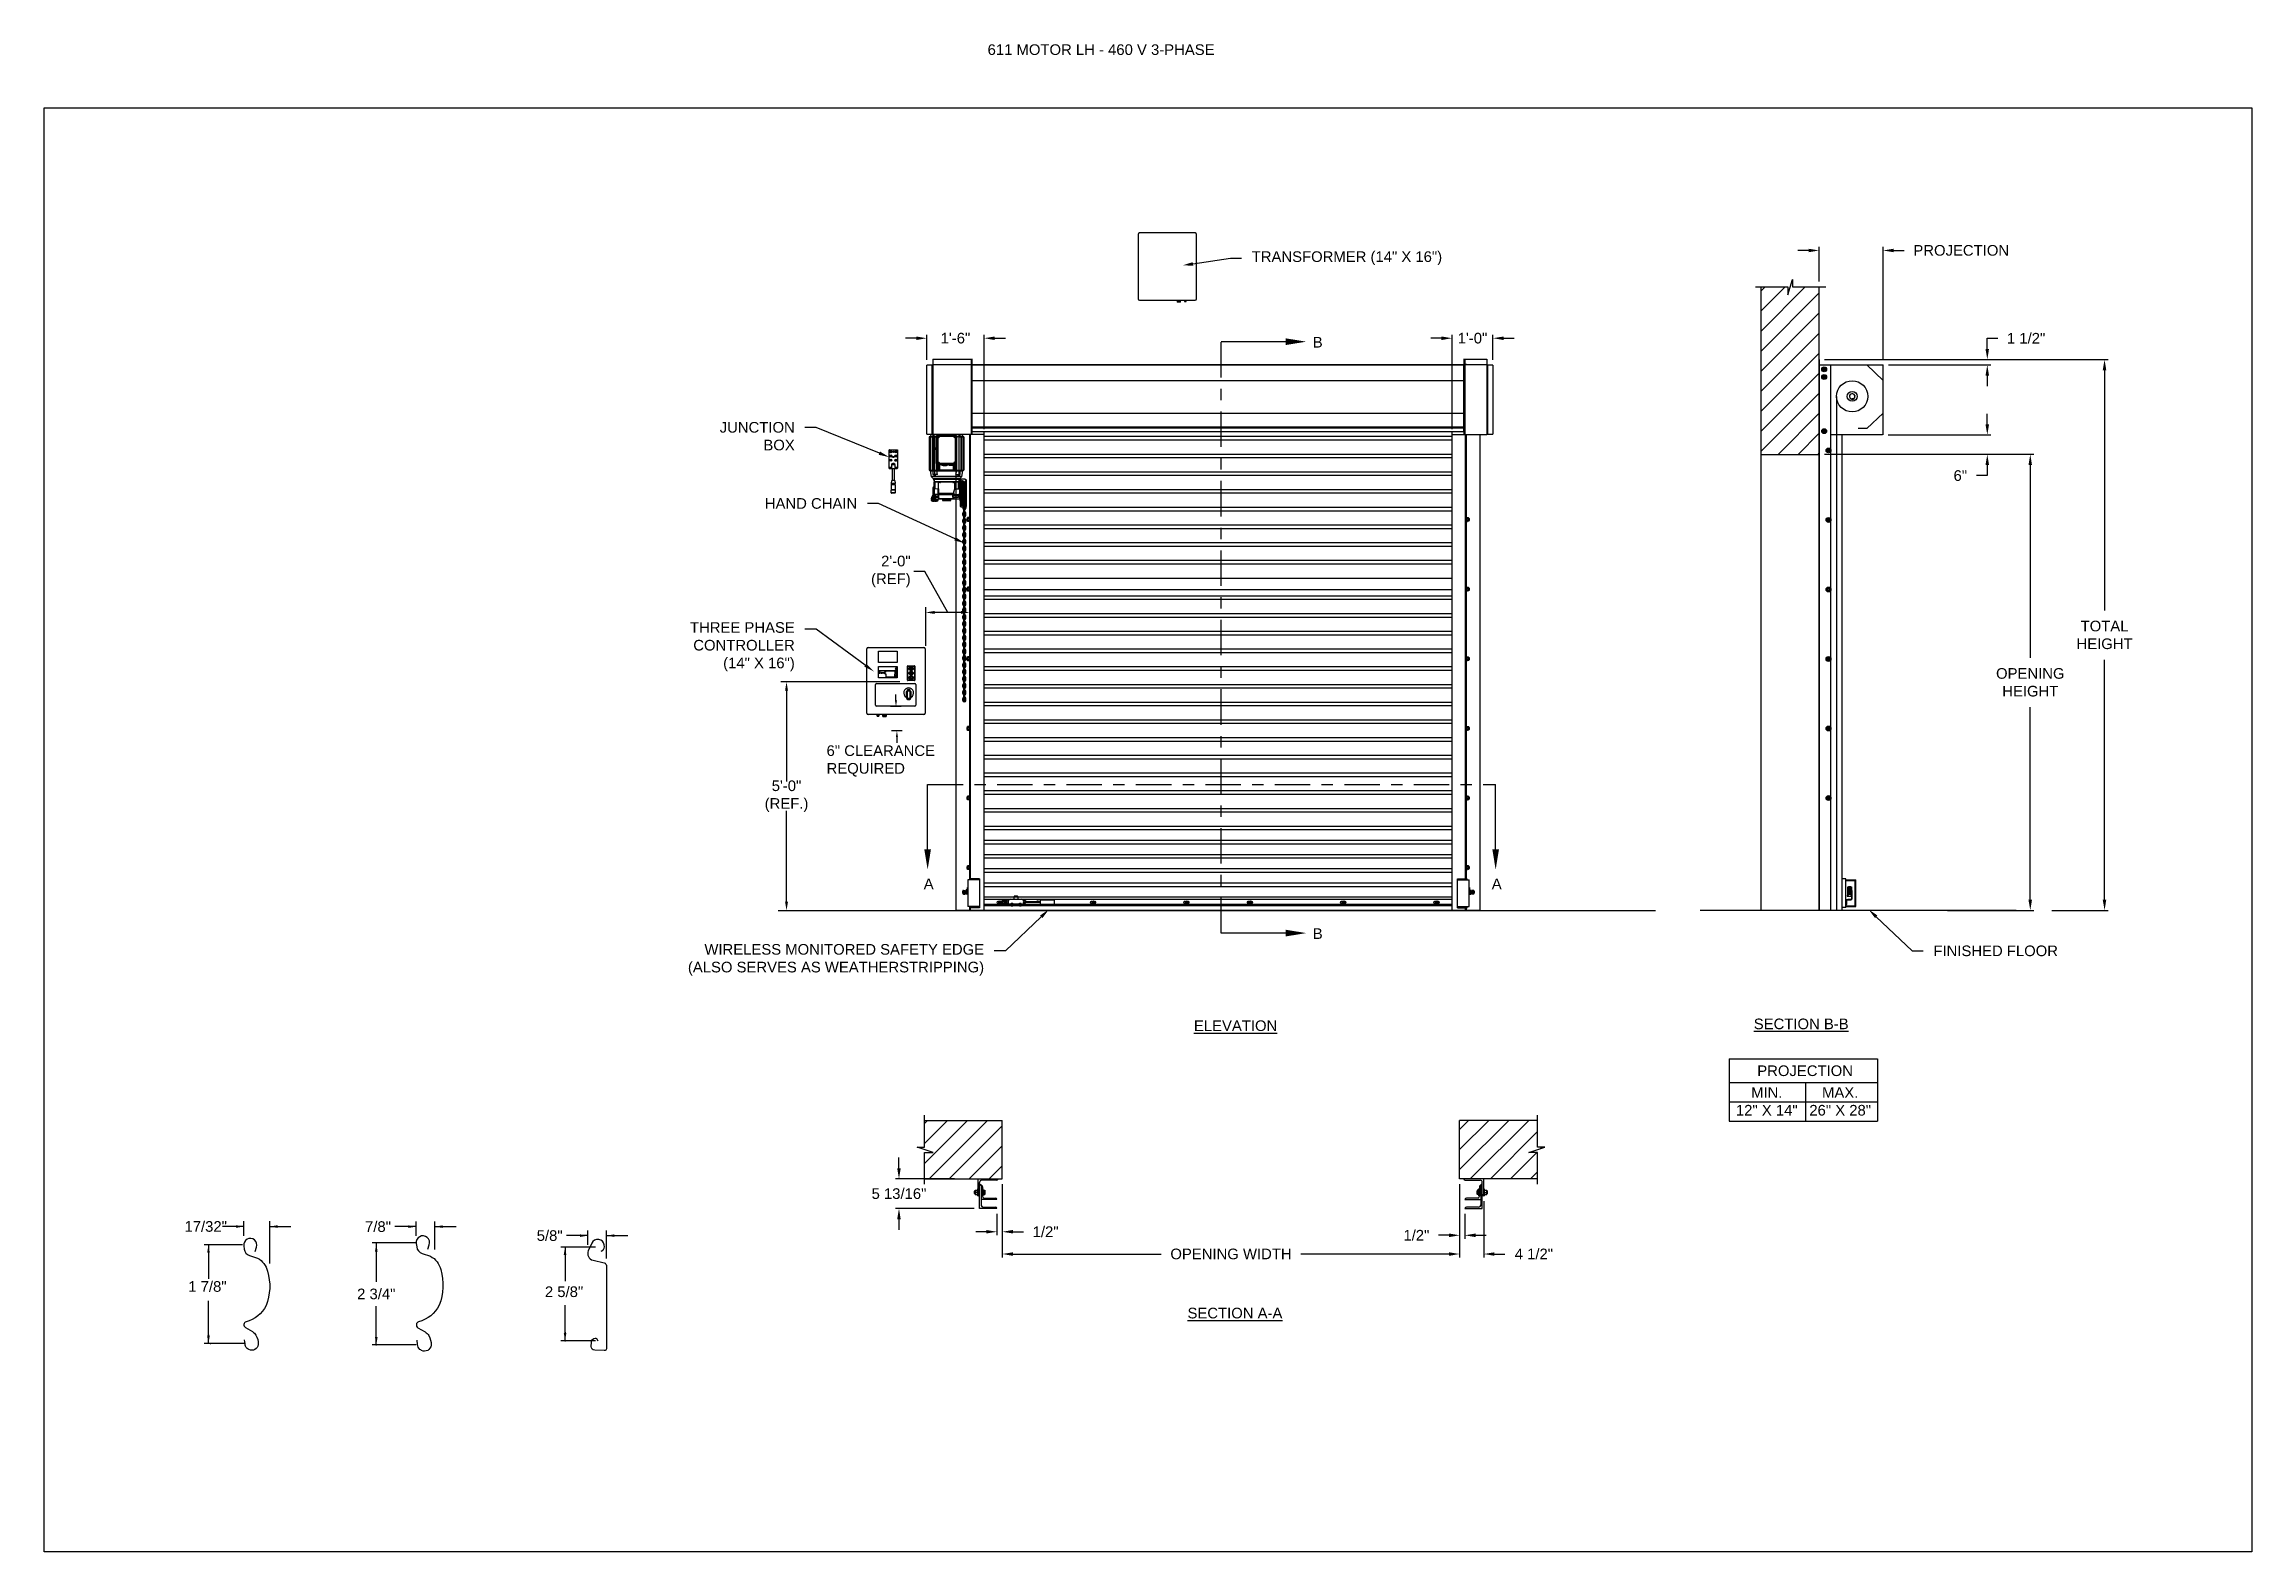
# Model space of a CAD drawing. Header units: inches. Extents: x 170 to 312, y 215 to 248.
# Drawn here: x 268.24 to 287.71, y 214.76 to 228.05 of the extents above; entities that cross this region are included whole.
import ezdxf
from ezdxf import colors
from ezdxf.entities.mleader import LeaderData, LeaderLine
from ezdxf.enums import TextEntityAlignment as Align
from ezdxf.math import Vec2, Vec3

# ---------------------------------------------------------------- set-up
doc = ezdxf.new("R2010")
doc.units = ezdxf.units.IN
doc.header["$LTSCALE"] = 0.25
doc.header["$MEASUREMENT"] = 0
doc.linetypes.add('CENTER', pattern=[2, 1.25, -0.25, 0.25, -0.25])
for name, color, linetype in [('ANNOTATIONS', 1, 'Continuous'), ('DETAILS', 4, 'Continuous'), ('MOTOR LH', 7, 'Continuous'), ('SECTION CUTS', 6, 'CENTER')]:
    doc.layers.add(name, color=color, linetype=linetype)
doc.styles.add('ARIAL', font='arial.ttf', dxfattribs={"height": 0.09375})
doc.styles.add('ROMANS', font='Romans', dxfattribs={"height": 0.09375})
doc.styles.get("Standard").update_dxf_attribs({"font": 'romans.shx'})
doc.dimstyles.get("Standard").update_dxf_attribs({"dimscale": 60, "dimtxt": 0.0833, "dimasz": 0.0833, "dimexe": 0.0833, "dimexo": 0.04, "dimgap": 0.09, "dimtad": 0, "dimtih": 1, "dimtoh": 1, "dimdec": 4, "dimzin": 1, "dimdsep": 46, "dimlunit": 4, "dimtxsty": 'Standard', "dimcen": 0.09, "dimclrt": 150, "dimadec": 4, "dimazin": 2, "dimtfac": 1, "dimtdec": 0, "dimtofl": 0, "dimtmove": 0, "dimatfit": 3, "dimfxl": 1, "dimtolj": 1, "dimtzin": 0, "dimlwd": -1, "dimlwe": -1, "dimarcsym": 1})
doc.dimstyles.new('STANDARD$0', dxfattribs={"dimtxt": 0.09375, "dimasz": 0.09375, "dimexe": 0.03125, "dimexo": 0.046875, "dimgap": 0.09, "dimtad": 0, "dimtih": 1, "dimtoh": 1, "dimdec": 4, "dimzin": 0, "dimdsep": 46, "dimtxsty": 'ARIAL', "dimcen": 0.09, "dimadec": 0, "dimazin": 0, "dimtfac": 1, "dimtdec": 4, "dimtofl": 0, "dimtmove": 0, "dimatfit": 1, "dimfxl": 1, "dimtolj": 1, "dimtzin": 0, "dimarcsym": 0})
pattern_1 = [(45, (97.51732, -32.78357), (-0.08838835, 0.08838835), [])]

msp = doc.modelspace()

# ---------------------------------------------------------------- texts
at = {"layer": 'ANNOTATIONS', "style": 'ARIAL'}
for s, p in [('1 7/8"', (269.51322, 217.05177)), ('2 5/8"', (272.65822, 217.00538))]:
    msp.add_text(s, height=0.09375, dxfattribs=at).set_placement(p)
msp.add_text('2 3/4"', height=0.09375, dxfattribs=at).set_placement((271.17105, 217.03304), align=Align.MIDDLE_CENTER)
at = {"layer": 'ANNOTATIONS', "insert": (276.56248, 228.05267), "char_height": 0.09375, "width": 4.6220629, "attachment_point": 1, "line_spacing_factor": 0.86134, "style": 'ARIAL'}
msp.add_mtext('611 MOTOR LH - 460 V 3-PHASE', dxfattribs=at)
at = {"layer": 'ANNOTATIONS', "char_height": 0.09375, "style": 'ARIAL'}
for s, insert, attachment_point in [('2\'-0"\\P(REF)', (275.88387, 223.40353), 6), ('6" CLEARANCE\\PREQUIRED', (275.14229, 221.73296), 4), ('5\'-0"\\P(REF.)', (274.78909, 221.42207), 5), ('17/32"', (269.66677, 217.62729), 5), ('7/8"', (271.18631, 217.62619), 5), ('\\A1;5/8"', (272.70021, 217.54689), 5)]:
    msp.add_mtext(s, dxfattribs=dict(at, insert=insert, attachment_point=attachment_point))
at = {"layer": 'ANNOTATIONS', "char_height": 0.09375, "attachment_point": 2, "style": 'ARIAL'}
for s, insert, width in [('{\\LELEVATION}', (278.74966, 219.44522), 3.0834986), ('{\\LSECTION B-B}', (283.73779, 219.46119), 1.3823677), ('{\\LSECTION A-A}', (278.74376, 216.91103), 1.3823677)]:
    msp.add_mtext(s, dxfattribs=dict(at, insert=insert, width=width))
for s, width, insert in [('PROJECTION ', 1.7594917, (283.77221, 219.04808)), ('MIN.\\P12" X 14" ', 0.6711642, (283.43409, 218.85609)), ('MAX.\\P26" X 28"', 0.6567117, (284.08152, 218.85609))]:
    msp.add_mtext_dynamic_manual_height_columns(s, width=width, gutter_width=1.36268, heights=[0], dxfattribs=dict(at, insert=insert))
at = {"layer": 'SECTION CUTS', "style": 'ARIAL'}
for s, p in [('B', (279.43031, 225.3786)), ('A', (275.99901, 220.60215)), ('A', (281.00854, 220.60215)), ('B', (279.43031, 220.16333))]:
    msp.add_text(s, height=0.09375, dxfattribs=at).set_placement(p)

# ---------------------------------------------------------------- blocks, each defined once
blk = doc.blocks.new('*D115')
at = {"layer": 'ANNOTATIONS', "color": 0, "lineweight": -2, "transparency": 16777216}
for p, q in [((275.781, 218.141), (275.781, 218.235)), ((276.27, 218.047), (275.75, 218.047)), ((276.445, 217.786), (275.75, 217.786)), ((275.781, 217.692), (275.781, 217.598))]:
    blk.add_line(p, q, dxfattribs=at)
at = {"layer": 'ANNOTATIONS', "color": 0, "transparency": 16777216}
for points in [[(275.765, 218.141), (275.796, 218.141), (275.781, 218.047)], [(275.765, 217.692), (275.796, 217.692), (275.781, 217.786)]]:
    blk.add_solid(points, dxfattribs=at)
at = {"layer": 'defpoints', "color": 0, "transparency": 16777216}
for p in [(276.317, 218.047), (275.781, 217.786), (276.492, 217.786)]:
    blk.add_point(p, dxfattribs=at)
at = {"layer": 'ANNOTATIONS', "color": 0, "transparency": 16777216, "insert": (275.781, 217.917), "char_height": 0.09375, "attachment_point": 5, "style": 'ARIAL'}
blk.add_mtext('\\A1;5 13/16"', dxfattribs=at)
blk = doc.blocks.new('*D116')
at = {"layer": 'ANNOTATIONS', "color": 0, "lineweight": -2, "transparency": 16777216}
for p, q in [((280.725, 218.001), (280.725, 217.519)), ((280.772, 217.739), (280.772, 217.519)), ((280.632, 217.55), (280.538, 217.55)), ((280.866, 217.55), (280.96, 217.55))]:
    blk.add_line(p, q, dxfattribs=at)
at = {"layer": 'ANNOTATIONS', "color": 0, "transparency": 16777216}
for points in [[(280.632, 217.566), (280.632, 217.534), (280.725, 217.55)], [(280.866, 217.566), (280.866, 217.534), (280.772, 217.55)]]:
    blk.add_solid(points, dxfattribs=at)
at = {"layer": 'defpoints', "color": 0, "transparency": 16777216}
for p in [(280.725, 218.047), (280.772, 217.786), (280.772, 217.55)]:
    blk.add_point(p, dxfattribs=at)
at = {"layer": 'ANNOTATIONS', "color": 0, "transparency": 16777216, "insert": (280.344, 217.55), "char_height": 0.0938, "attachment_point": 5, "style": 'ARIAL'}
blk.add_mtext('\\A1;1/2"', dxfattribs=at)
blk = doc.blocks.new('*D117')
at = {"layer": 'ANNOTATIONS', "color": 0, "lineweight": -2, "transparency": 16777216}
for p, q in [((276.692, 218.001), (276.692, 217.55)), ((276.645, 217.739), (276.645, 217.55)), ((276.551, 217.581), (276.458, 217.581)), ((276.786, 217.581), (276.88, 217.581))]:
    blk.add_line(p, q, dxfattribs=at)
at = {"layer": 'ANNOTATIONS', "color": 0, "transparency": 16777216}
for points in [[(276.551, 217.597), (276.551, 217.566), (276.645, 217.581)], [(276.786, 217.597), (276.786, 217.566), (276.692, 217.581)]]:
    blk.add_solid(points, dxfattribs=at)
at = {"layer": 'defpoints', "color": 0, "transparency": 16777216}
for p in [(276.692, 218.047), (276.645, 217.786), (276.645, 217.581)]:
    blk.add_point(p, dxfattribs=at)
at = {"layer": 'ANNOTATIONS', "color": 0, "transparency": 16777216, "insert": (277.074, 217.581), "char_height": 0.0938, "attachment_point": 5, "style": 'ARIAL'}
blk.add_mtext('\\A1;1/2"', dxfattribs=at)
blk = doc.blocks.new('*D118')
at = {"layer": 'ANNOTATIONS', "color": 0, "lineweight": -2, "transparency": 16777216}
for p, q in [((276.026, 225.271), (276.026, 225.492)), ((276.532, 224.659), (276.532, 225.492)), ((275.933, 225.461), (275.839, 225.461)), ((276.626, 225.461), (276.72, 225.461))]:
    blk.add_line(p, q, dxfattribs=at)
at = {"layer": 'ANNOTATIONS', "color": 0, "transparency": 16777216}
for points in [[(275.933, 225.476), (275.933, 225.445), (276.026, 225.461)], [(276.626, 225.476), (276.626, 225.445), (276.532, 225.461)]]:
    blk.add_solid(points, dxfattribs=at)
at = {"layer": 'defpoints', "color": 0, "transparency": 16777216}
for p in [(276.026, 225.461), (276.026, 225.224), (276.532, 224.612)]:
    blk.add_point(p, dxfattribs=at)
at = {"layer": 'ANNOTATIONS', "color": 0, "transparency": 16777216, "insert": (276.279, 225.461), "char_height": 0.0938, "attachment_point": 5, "style": 'ARIAL'}
blk.add_mtext('\\A1;1\'-6"', dxfattribs=at)
blk = doc.blocks.new('*D119')
at = {"layer": 'ANNOTATIONS', "color": 0, "lineweight": -2, "transparency": 16777216}
for p, q in [((280.659, 224.659), (280.659, 225.492)), ((281.019, 225.271), (281.019, 225.492)), ((280.565, 225.461), (280.471, 225.461)), ((281.113, 225.461), (281.206, 225.461))]:
    blk.add_line(p, q, dxfattribs=at)
at = {"layer": 'ANNOTATIONS', "color": 0, "transparency": 16777216}
for points in [[(280.565, 225.476), (280.565, 225.445), (280.659, 225.461)], [(281.113, 225.476), (281.113, 225.445), (281.019, 225.461)]]:
    blk.add_solid(points, dxfattribs=at)
at = {"layer": 'defpoints', "color": 0, "transparency": 16777216}
for p in [(280.659, 225.461), (281.019, 225.224), (280.659, 224.612)]:
    blk.add_point(p, dxfattribs=at)
at = {"layer": 'ANNOTATIONS', "color": 0, "transparency": 16777216, "insert": (280.839, 225.461), "char_height": 0.0938, "attachment_point": 5, "style": 'ARIAL'}
blk.add_mtext('\\A1;1\'-0"', dxfattribs=at)
blk = doc.blocks.new('*D120')
at = {"layer": 'ANNOTATIONS', "color": 0, "lineweight": -2, "transparency": 16777216}
for p, q in [((280.725, 218.001), (280.725, 217.353)), ((280.938, 217.851), (280.938, 217.353)), ((280.632, 217.385), (280.538, 217.385)), ((281.032, 217.385), (281.125, 217.385))]:
    blk.add_line(p, q, dxfattribs=at)
at = {"layer": 'ANNOTATIONS', "color": 0, "transparency": 16777216}
for points in [[(280.632, 217.4), (280.632, 217.369), (280.725, 217.385)], [(281.032, 217.4), (281.032, 217.369), (280.938, 217.385)]]:
    blk.add_solid(points, dxfattribs=at)
at = {"layer": 'defpoints', "color": 0, "transparency": 16777216}
for p in [(280.725, 218.047), (280.938, 217.897), (280.938, 217.385)]:
    blk.add_point(p, dxfattribs=at)
at = {"layer": 'ANNOTATIONS', "color": 0, "transparency": 16777216, "insert": (281.38, 217.385), "char_height": 0.0938, "attachment_point": 5, "style": 'ARIAL'}
blk.add_mtext('\\A1;4 1/2"', dxfattribs=at)
blk = doc.blocks.new('*D109')
at = {"layer": 'ANNOTATIONS', "color": 0, "lineweight": -2, "transparency": 16777216}
for p, q in [((276.692, 218.001), (276.692, 217.353)), ((280.725, 218.001), (280.725, 217.353)), ((276.786, 217.385), (278.092, 217.385)), ((280.632, 217.385), (279.325, 217.385))]:
    blk.add_line(p, q, dxfattribs=at)
at = {"layer": 'ANNOTATIONS', "color": 0, "transparency": 16777216}
for points in [[(276.786, 217.4), (276.786, 217.369), (276.692, 217.385)], [(280.632, 217.4), (280.632, 217.369), (280.725, 217.385)]]:
    blk.add_solid(points, dxfattribs=at)
at = {"layer": 'defpoints', "color": 0, "transparency": 16777216}
for p in [(276.692, 218.047), (280.725, 218.047), (280.725, 217.385)]:
    blk.add_point(p, dxfattribs=at)
at = {"layer": 'ANNOTATIONS', "color": 0, "transparency": 16777216, "insert": (278.709, 217.385), "char_height": 0.09375, "attachment_point": 5, "style": 'ARIAL'}
blk.add_mtext('\\A1;OPENING WIDTH', dxfattribs=at)
blk = doc.blocks.new('*D110')
at = {"layer": 'ANNOTATIONS', "color": 0, "lineweight": -2, "transparency": 16777216}
for p, q in [((283.896, 225.96), (283.896, 226.266)), ((284.46, 225.272), (284.46, 226.266)), ((283.802, 226.235), (283.708, 226.235)), ((284.554, 226.235), (284.647, 226.235))]:
    blk.add_line(p, q, dxfattribs=at)
at = {"layer": 'ANNOTATIONS', "color": 0, "transparency": 16777216}
for points in [[(283.802, 226.25), (283.802, 226.219), (283.896, 226.235)], [(284.554, 226.25), (284.554, 226.219), (284.46, 226.235)]]:
    blk.add_solid(points, dxfattribs=at)
at = {"layer": 'defpoints', "color": 0, "transparency": 16777216}
for p in [(284.46, 226.235), (283.896, 225.913), (284.46, 225.225)]:
    blk.add_point(p, dxfattribs=at)
at = {"layer": 'ANNOTATIONS', "color": 0, "transparency": 16777216, "insert": (285.149, 226.235), "char_height": 0.09375, "attachment_point": 5, "style": 'ARIAL'}
blk.add_mtext('\\A1;PROJECTION ', dxfattribs=at)
blk = doc.blocks.new('*D111')
at = {"layer": 'ANNOTATIONS', "color": 0, "lineweight": -2, "transparency": 16777216}
for p, q in [((283.943, 224.437), (285.789, 224.437)), ((285.758, 224.343), (285.758, 222.643)), ((285.758, 220.509), (285.758, 222.208)), ((285.027, 220.415), (285.789, 220.415))]:
    blk.add_line(p, q, dxfattribs=at)
at = {"layer": 'ANNOTATIONS', "color": 0, "transparency": 16777216}
for points in [[(285.742, 224.343), (285.773, 224.343), (285.758, 224.437)], [(285.742, 220.509), (285.773, 220.509), (285.758, 220.415)]]:
    blk.add_solid(points, dxfattribs=at)
at = {"layer": 'defpoints', "color": 0, "transparency": 16777216}
for p in [(283.896, 224.437), (284.98, 220.415), (285.758, 220.415)]:
    blk.add_point(p, dxfattribs=at)
at = {"layer": 'ANNOTATIONS', "color": 0, "transparency": 16777216, "insert": (285.758, 222.426), "char_height": 0.09375, "attachment_point": 5, "style": 'ARIAL'}
blk.add_mtext('\\A1;OPENING\\PHEIGHT', dxfattribs=at)
blk = doc.blocks.new('*D112')
at = {"layer": 'ANNOTATIONS', "color": 0, "lineweight": -2, "transparency": 16777216}
for p, q in [((283.943, 225.273), (286.444, 225.273)), ((286.413, 225.179), (286.413, 223.061)), ((286.413, 220.509), (286.413, 222.626)), ((285.947, 220.415), (286.444, 220.415))]:
    blk.add_line(p, q, dxfattribs=at)
at = {"layer": 'ANNOTATIONS', "color": 0, "transparency": 16777216}
for points in [[(286.397, 225.179), (286.428, 225.179), (286.413, 225.273)], [(286.397, 220.509), (286.428, 220.509), (286.413, 220.415)]]:
    blk.add_solid(points, dxfattribs=at)
at = {"layer": 'defpoints', "color": 0, "transparency": 16777216}
for p in [(283.896, 225.273), (285.901, 220.415), (286.413, 220.415)]:
    blk.add_point(p, dxfattribs=at)
at = {"layer": 'ANNOTATIONS', "color": 0, "transparency": 16777216, "insert": (286.413, 222.844), "char_height": 0.0938, "attachment_point": 5, "style": 'ARIAL'}
blk.add_mtext('\\A1;TOTAL\\PHEIGHT', dxfattribs=at)
blk = doc.blocks.new('*D113')
at = {"layer": 'ANNOTATIONS', "color": 0, "lineweight": -2, "transparency": 16777216}
for p, q in [((285.379, 224.701), (285.379, 224.795)), ((284.505, 224.608), (285.41, 224.608)), ((284.505, 224.437), (285.41, 224.437)), ((285.379, 224.343), (285.379, 224.249)), ((285.379, 224.249), (285.285, 224.249))]:
    blk.add_line(p, q, dxfattribs=at)
at = {"layer": 'ANNOTATIONS', "color": 0, "transparency": 16777216}
for points in [[(285.363, 224.701), (285.394, 224.701), (285.379, 224.608)], [(285.363, 224.343), (285.394, 224.343), (285.379, 224.437)]]:
    blk.add_solid(points, dxfattribs=at)
at = {"layer": 'defpoints', "color": 0, "transparency": 16777216}
for p in [(284.458, 224.608), (284.458, 224.437), (285.379, 224.437)]:
    blk.add_point(p, dxfattribs=at)
at = {"layer": 'ANNOTATIONS', "color": 0, "transparency": 16777216, "insert": (285.141, 224.249), "char_height": 0.0938, "attachment_point": 5, "style": 'ARIAL'}
blk.add_mtext('\\A1;6"', dxfattribs=at)
blk = doc.blocks.new('*D114')
at = {"layer": 'ANNOTATIONS', "color": 0, "lineweight": -2, "transparency": 16777216}
for p, q in [((284.507, 225.273), (285.41, 225.273)), ((285.379, 225.366), (285.379, 225.46)), ((285.379, 225.46), (285.472, 225.46)), ((284.507, 225.225), (285.41, 225.225)), ((285.379, 225.131), (285.379, 225.038))]:
    blk.add_line(p, q, dxfattribs=at)
at = {"layer": 'ANNOTATIONS', "color": 0, "transparency": 16777216}
for points in [[(285.363, 225.366), (285.394, 225.366), (285.379, 225.273)], [(285.363, 225.131), (285.394, 225.131), (285.379, 225.225)]]:
    blk.add_solid(points, dxfattribs=at)
at = {"layer": 'defpoints', "color": 0, "transparency": 16777216}
for p in [(284.46, 225.273), (285.379, 225.273), (284.46, 225.225)]:
    blk.add_point(p, dxfattribs=at)
at = {"layer": 'ANNOTATIONS', "color": 0, "transparency": 16777216, "insert": (285.721, 225.46), "char_height": 0.0938, "attachment_point": 5, "style": 'ARIAL'}
blk.add_mtext('\\A1;1 1/2"', dxfattribs=at)

# ---------------------------------------------------------------- dimensions: what is measured, and where the dimension line sits
at = {"layer": 'ANNOTATIONS'}
dim = msp.add_linear_dim(base=(284.45987, 226.23467), p1=(283.89599, 225.91347), p2=(284.45987, 225.22508), text='PROJECTION ', dimstyle='STANDARD$0', dxfattribs=at)
dim.commit()
dim.dimension.update_dxf_attribs({"geometry": '*D110', "text_midpoint": (285.14898, 226.23467)})
for base, p1, p2, angle, text, picture, middle in [((276.02636, 225.46051), (276.5323, 224.61169), (276.02636, 225.22384), 180, '1\'-6"', '*D118', (276.27933, 225.46051)), ((280.6588, 225.46051), (281.019, 225.22422), (280.6588, 224.61169), 180, '1\'-0"', '*D119', (280.8389, 225.46051)), ((275.78076, 217.78574), (276.3171, 218.04741), (276.4921, 217.78574), 90, '5 13/16"', '*D115', (275.78076, 217.91658)), ((276.64523, 217.58132), (276.6921, 218.04742), (276.64523, 217.78574), 180, '1/2"', '*D117', (277.07368, 217.58132))]:
    dim = msp.add_linear_dim(base=base, p1=p1, p2=p2, angle=angle, text=text, dimstyle='STANDARD$0', dxfattribs=at)
    dim.commit()
    dim.dimension.update_dxf_attribs({"geometry": picture, "text_midpoint": middle, "dimtype": 160})
for base, p1, p2, text, picture, middle in [((285.37854, 225.27272), (284.45987, 225.22508), (284.45987, 225.27272), '1 1/2"', '*D114', (285.72098, 225.46022)), ((286.41256, 220.41511), (283.89599, 225.27272), (285.90052, 220.41511), 'TOTAL\\PHEIGHT', '*D112', (286.41256, 222.84392)), ((285.37854, 224.43674), (284.45774, 224.60767), (284.45774, 224.43674), '6"', '*D113', (285.14066, 224.24924)), ((285.75758, 220.41511), (283.89599, 224.43674), (284.98018, 220.41511), 'OPENING\\PHEIGHT', '*D111', (285.75758, 222.42592))]:
    dim = msp.add_linear_dim(base=base, p1=p1, p2=p2, angle=90, text=text, dimstyle='STANDARD$0', dxfattribs=at)
    dim.commit()
    dim.dimension.update_dxf_attribs({"geometry": picture, "text_midpoint": middle})
dim = msp.add_aligned_dim(p1=(276.6921, 218.04742), p2=(280.72544, 218.04742), distance=-0.6628, text='OPENING WIDTH', dimstyle='STANDARD$0', dxfattribs=at)
dim.commit()
dim.dimension.update_dxf_attribs({"geometry": '*D109', "text_midpoint": (278.70877, 217.38462)})
for base, p2, text, picture, middle in [((280.77231, 217.55007), (280.77231, 217.78574), '1/2"', '*D116', (280.34386, 217.55007)), ((280.93794, 217.38462), (280.93794, 217.89742), '4 1/2"', '*D120', (281.38043, 217.38462))]:
    dim = msp.add_linear_dim(base=base, p1=(280.72544, 218.04742), p2=p2, text=text, dimstyle='STANDARD$0', dxfattribs=at)
    dim.commit()
    dim.dimension.update_dxf_attribs({"geometry": picture, "text_midpoint": middle, "dimtype": 160})

# ---------------------------------------------------------------- hatches: boundary and pattern name
at = {"layer": 'MOTOR LH'}
h = msp.add_hatch(dxfattribs=at)
h.set_pattern_fill('ANSI31', color=256, style=0)
h.set_pattern_definition([(45, (96.66995, -32.78357), (-0.08838835, 0.08838835), [])])
h.paths.add_polyline_path([(283.38036, 224.43674), (283.89599, 224.43674), (283.89599, 225.91347), (283.65949, 225.91347), (283.65949, 225.97813), (283.62108, 225.84477), (283.62108, 225.91347), (283.38036, 225.91347)])
h = msp.add_hatch(dxfattribs=at)
h.set_pattern_fill('ANSI31', color=256, style=0)
h.set_pattern_definition(pattern_1)
h.paths.add_polyline_path([(276.6921, 218.56305), (276.0046, 218.56305), (276.0046, 218.32585), (275.9405, 218.32585), (276.08257, 218.27894), (276.0046, 218.27894), (276.0046, 218.04742), (276.6921, 218.04742), (276.6921, 218.20993)])
h = msp.add_hatch(dxfattribs=at)
h.set_pattern_fill('ANSI31', color=256, style=0)
h.set_pattern_definition(pattern_1)
h.paths.add_polyline_path([(281.47704, 218.32585), (281.41294, 218.32585), (281.41294, 218.56305), (280.72544, 218.56305), (280.72544, 218.04742), (280.74361, 218.04742), (281.41294, 218.04742), (281.41294, 218.27894), (281.33497, 218.27894)])

# ---------------------------------------------------------------- linework, layer by layer
at = {"layer": 'ANNOTATIONS'}
for p, q in [((276.01704, 222.74794), (276.01704, 223.08974)), ((276.32675, 223.04261), (276.09471, 223.04261)), ((275.78895, 222.42941), (274.73799, 222.42941)), ((274.78909, 222.35175), (274.78909, 221.55133)), ((275.80146, 222.21402), (275.7072, 222.21402)), ((275.75433, 222.26716), (275.75433, 222.3203)), ((275.80992, 221.99872), (275.71566, 221.99872)), ((275.76279, 221.94558), (275.76279, 221.89244)), ((274.78909, 220.49278), (274.78909, 221.2928)), ((283.10352, 219.10752), (283.10352, 218.55614)), ((283.10352, 219.10752), (284.41129, 219.10752)), ((284.41129, 219.10752), (284.41129, 218.55614)), ((283.10352, 218.89604), (284.41129, 218.89604)), ((283.77638, 218.89604), (283.77638, 218.55614)), ((283.10352, 218.72609), (284.41129, 218.72609)), ((283.10352, 218.55614), (284.41129, 218.55614)), ((270.00362, 217.54554), (270.00362, 217.67417)), ((270.231, 217.3), (270.231, 217.67417)), ((270.00362, 217.62729), (269.81612, 217.62729)), ((270.231, 217.62729), (270.4185, 217.62729)), ((271.52234, 217.48306), (271.13441, 217.48306)), ((271.17105, 217.48306), (271.17105, 217.14004)), ((271.52317, 217.62619), (271.33567, 217.62619)), ((271.52317, 217.54444), (271.52317, 217.67306)), ((271.68768, 217.42608), (271.68768, 217.67306)), ((271.68768, 217.62619), (271.87518, 217.62619)), ((273.03706, 217.54689), (272.84956, 217.54689)), ((273.03706, 217.46513), (273.03706, 217.59376)), ((273.20158, 217.34678), (273.20158, 217.59376)), ((273.20158, 217.54689), (273.38908, 217.54689)), ((269.99009, 217.46623), (269.65259, 217.46623)), ((269.69106, 217.46623), (269.69106, 217.16466)), ((273.10539, 217.44645), (272.79759, 217.44645)), ((272.83606, 217.44645), (272.83606, 217.14489)), ((269.69106, 216.59435), (269.69106, 216.97154)), ((271.17105, 216.58302), (271.17105, 216.92604)), ((272.83606, 216.61924), (272.83606, 216.93393)), ((270.01821, 216.59435), (269.65259, 216.59435)), ((271.52234, 216.58302), (271.13441, 216.58302)), ((273.10539, 216.61924), (272.79759, 216.61924))]:
    msp.add_line(p, q, dxfattribs=at)
for p in [(273.16576, 217.41494), (269.69106, 216.66885), (269.70884, 216.59435), (271.17105, 216.58302), (272.83606, 216.69374), (272.83606, 216.61924)]:
    msp.add_point(p, dxfattribs=at)
for points in [[(276.09471, 223.02967), (276.09471, 223.05556), (276.01704, 223.04261)], [(276.32675, 223.02967), (276.32675, 223.05556), (276.40441, 223.04261)], [(274.80203, 222.35175), (274.77615, 222.35175), (274.78909, 222.42941)], [(275.76319, 222.26716), (275.74547, 222.26716), (275.75433, 222.21402)], [(275.77164, 221.94558), (275.75393, 221.94558), (275.76279, 221.99872)], [(274.80203, 220.49278), (274.77615, 220.49278), (274.78909, 220.41511)], [(269.9333, 217.61557), (269.9333, 217.63901), (270.00362, 217.62729)], [(270.30132, 217.63901), (270.30132, 217.61557), (270.231, 217.62729)], [(271.45285, 217.61447), (271.45285, 217.63791), (271.52317, 217.62619)], [(271.758, 217.63791), (271.758, 217.61447), (271.68768, 217.62619)], [(272.96674, 217.53517), (272.96674, 217.55861), (273.03706, 217.54689)], [(273.2719, 217.55861), (273.2719, 217.53517), (273.20158, 217.54689)], [(269.70278, 217.39591), (269.67934, 217.39591), (269.69106, 217.46623)], [(271.18277, 217.40696), (271.15933, 217.40696), (271.17105, 217.47728)], [(272.84778, 217.37613), (272.82434, 217.37613), (272.83606, 217.44645)], [(269.70278, 216.66467), (269.67934, 216.66467), (269.69106, 216.59435)], [(271.18277, 216.65334), (271.15933, 216.65334), (271.17105, 216.58302)], [(272.84778, 216.68956), (272.82434, 216.68956), (272.83606, 216.61924)]]:
    msp.add_solid(points, dxfattribs=at)
at = {"layer": 'defpoints'}
msp.add_lwpolyline([(287.7119, 214.75854), (268.24203, 214.75854), (268.24203, 227.49365), (287.7119, 227.49365)], close=True, dxfattribs=at)
at = {"layer": 'DETAILS'}
for points in [[(270.10169, 217.40811), (270.11424, 217.44643, 1.25136537), (270.00237, 217.45699), (270.00617, 217.42754, 0.28712033), (270.05192, 217.37182), (270.12363, 217.34773, -0.22337537), (270.21126, 217.23299, -0.17060067), (270.19896, 216.92947, -0.22026111), (270.02283, 216.78827, 0.64862145), (270.01694, 216.73683), (270.07855, 216.7004, -0.11918191), (270.1098, 216.67003, -0.14967798), (270.12885, 216.58828), (270.1287, 216.58656, -0.533076), (270.04822, 216.54218, -0.02656611), (270.03291, 216.55167, -0.19330383), (270.0134, 216.59429), (270.00991, 216.62935)], [(271.62598, 217.42781), (271.63893, 217.46736, 1.25136537), (271.5235, 217.47825), (271.52742, 217.44787, 0.28712033), (271.57463, 217.39037), (271.64862, 217.36551, -0.22337537), (271.73904, 217.24712, -0.17060067), (271.72635, 216.93393, -0.22026111), (271.54461, 216.78823, 0.64862142), (271.53854, 216.73516), (271.60211, 216.69758, -0.11918191), (271.63435, 216.66624, -0.14967798), (271.65401, 216.58189), (271.65385, 216.58011, -0.533076), (271.57081, 216.53431, -0.02656611), (271.55501, 216.5441, -0.19330383), (271.53488, 216.58808), (271.53129, 216.62426)], [(273.15539, 217.40975, 0.33746117), (273.18232, 217.44781), (273.182, 217.46569, 0.73725505), (273.07185, 217.48055), (273.04104, 217.41413, 0.47976839), (273.08285, 217.32981), (273.18127, 217.30824, -0.21720182), (273.20158, 217.28428), (273.20158, 216.54957, -0.36619075), (273.18184, 216.53415), (273.09718, 216.53687, -0.41028649), (273.06591, 216.57038), (273.06785, 216.60768, -0.37745755), (273.10168, 216.644, -0.31905635), (273.11356, 216.63852), (273.12463, 216.61924)]]:
    msp.add_lwpolyline(points, format="xyb", dxfattribs=at)
at = {"layer": 'MOTOR LH'}
for p, q in [((277.88897, 226.37672), (277.88897, 225.80912)), ((278.39239, 226.3892), (277.90145, 226.3892)), ((278.40486, 225.80912), (278.40486, 226.37672)), ((283.33398, 225.91347), (283.62108, 225.91347)), ((283.38036, 225.91347), (283.38036, 220.41511)), ((283.62108, 225.84477), (283.65949, 225.97813)), ((283.62108, 225.91347), (283.62108, 225.84477)), ((283.65949, 225.97813), (283.65949, 225.91347)), ((283.65949, 225.91347), (283.95469, 225.91347)), ((283.89599, 220.41511), (283.89599, 225.91347)), ((277.90145, 225.79665), (278.39239, 225.79665)), ((278.23487, 225.78752), (278.23454, 225.78733)), ((278.23454, 225.78733), (278.23487, 225.78714)), ((278.23454, 225.78733), (278.26382, 225.78733)), ((278.23487, 225.78669), (278.23454, 225.7865)), ((278.23454, 225.7865), (278.23487, 225.78631)), ((278.23454, 225.7865), (278.26382, 225.7865)), ((278.23487, 225.78586), (278.23454, 225.78567)), ((278.23454, 225.78567), (278.23487, 225.78548)), ((278.23454, 225.78567), (278.26382, 225.78567)), ((278.23487, 225.78503), (278.23454, 225.78484)), ((278.23454, 225.78484), (278.23487, 225.78464)), ((278.23454, 225.78484), (278.26382, 225.78484)), ((278.23487, 225.7842), (278.23454, 225.784)), ((278.23454, 225.784), (278.23487, 225.78381)), ((278.23454, 225.784), (278.26382, 225.784)), ((278.23487, 225.78336), (278.23454, 225.78317)), ((278.23454, 225.78317), (278.23487, 225.78298)), ((278.23454, 225.78317), (278.26382, 225.78317)), ((278.23487, 225.78253), (278.23454, 225.78234)), ((278.23454, 225.78234), (278.23487, 225.78215)), ((278.23454, 225.78234), (278.26382, 225.78234)), ((278.23487, 225.7817), (278.23454, 225.78151)), ((278.23454, 225.78151), (278.23487, 225.78132)), ((278.23454, 225.78151), (278.26382, 225.78151)), ((278.23487, 225.79665), (278.23487, 225.78752)), ((278.26349, 225.78752), (278.23487, 225.78752)), ((278.23487, 225.78714), (278.23487, 225.78669)), ((278.23487, 225.78714), (278.26349, 225.78714)), ((278.26349, 225.78669), (278.23487, 225.78669)), ((278.23487, 225.78631), (278.23487, 225.78586)), ((278.23487, 225.78631), (278.26349, 225.78631)), ((278.26349, 225.78586), (278.23487, 225.78586)), ((278.23487, 225.78548), (278.23487, 225.78503)), ((278.23487, 225.78548), (278.26349, 225.78548)), ((278.26349, 225.78503), (278.23487, 225.78503)), ((278.23487, 225.78464), (278.23487, 225.7842)), ((278.23487, 225.78464), (278.26349, 225.78464)), ((278.26349, 225.7842), (278.23487, 225.7842)), ((278.23487, 225.78381), (278.23487, 225.78336)), ((278.23487, 225.78381), (278.26349, 225.78381)), ((278.26349, 225.78336), (278.23487, 225.78336)), ((278.23487, 225.78298), (278.23487, 225.78253)), ((278.23487, 225.78298), (278.26349, 225.78298)), ((278.26349, 225.78253), (278.23487, 225.78253)), ((278.23487, 225.78215), (278.23487, 225.7817)), ((278.23487, 225.78215), (278.26349, 225.78215)), ((278.26349, 225.7817), (278.23487, 225.7817)), ((278.23487, 225.78132), (278.23487, 225.77901)), ((278.23487, 225.78132), (278.26349, 225.78132)), ((278.26349, 225.77901), (278.23487, 225.77901)), ((278.26349, 225.78752), (278.26349, 225.79665)), ((278.26382, 225.78733), (278.26349, 225.78752)), ((278.26349, 225.78714), (278.26382, 225.78733)), ((278.26349, 225.78669), (278.26349, 225.78714)), ((278.26382, 225.7865), (278.26349, 225.78669)), ((278.26349, 225.78631), (278.26382, 225.7865)), ((278.26349, 225.78586), (278.26349, 225.78631)), ((278.26382, 225.78567), (278.26349, 225.78586)), ((278.26349, 225.78548), (278.26382, 225.78567)), ((278.26349, 225.78503), (278.26349, 225.78548)), ((278.26382, 225.78484), (278.26349, 225.78503)), ((278.26349, 225.78464), (278.26382, 225.78484)), ((278.26349, 225.7842), (278.26349, 225.78464)), ((278.26382, 225.784), (278.26349, 225.7842)), ((278.26349, 225.78381), (278.26382, 225.784)), ((278.26349, 225.78336), (278.26349, 225.78381)), ((278.26382, 225.78317), (278.26349, 225.78336)), ((278.26349, 225.78298), (278.26382, 225.78317)), ((278.26349, 225.78253), (278.26349, 225.78298)), ((278.26382, 225.78234), (278.26349, 225.78253)), ((278.26349, 225.78215), (278.26382, 225.78234)), ((278.26349, 225.7817), (278.26349, 225.78215)), ((278.26382, 225.78151), (278.26349, 225.7817)), ((278.26349, 225.78132), (278.26382, 225.78151)), ((278.26349, 225.77901), (278.26349, 225.78132)), ((278.29819, 225.79118), (278.29786, 225.79099)), ((278.29786, 225.79099), (278.29819, 225.7908)), ((278.29786, 225.79099), (278.31316, 225.79099)), ((278.29819, 225.79052), (278.29786, 225.79033)), ((278.29786, 225.79033), (278.29819, 225.79013)), ((278.29786, 225.79033), (278.31316, 225.79033)), ((278.29819, 225.78985), (278.29786, 225.78966)), ((278.29786, 225.78966), (278.29819, 225.78947)), ((278.29786, 225.78966), (278.31316, 225.78966)), ((278.29819, 225.78919), (278.29786, 225.78899)), ((278.29786, 225.78899), (278.29819, 225.7888)), ((278.29786, 225.78899), (278.31316, 225.78899)), ((278.29819, 225.78852), (278.29786, 225.78833)), ((278.29786, 225.78833), (278.29819, 225.78814)), ((278.29786, 225.78833), (278.31316, 225.78833)), ((278.29819, 225.78786), (278.29786, 225.78766)), ((278.29786, 225.78766), (278.29819, 225.78747)), ((278.29786, 225.78766), (278.31316, 225.78766)), ((278.29819, 225.78719), (278.29786, 225.787)), ((278.29786, 225.787), (278.29819, 225.78681)), ((278.29786, 225.787), (278.31316, 225.787)), ((278.29819, 225.78652), (278.29786, 225.78633)), ((278.29786, 225.78633), (278.29819, 225.78614)), ((278.29786, 225.78633), (278.31316, 225.78633)), ((278.29819, 225.79665), (278.29819, 225.79118)), ((278.29819, 225.79118), (278.31283, 225.79118)), ((278.29819, 225.7908), (278.29819, 225.79052)), ((278.29819, 225.7908), (278.31283, 225.7908)), ((278.29819, 225.79052), (278.31283, 225.79052)), ((278.29819, 225.79013), (278.29819, 225.78985)), ((278.29819, 225.79013), (278.31283, 225.79013)), ((278.29819, 225.78985), (278.31283, 225.78985)), ((278.29819, 225.78947), (278.29819, 225.78919)), ((278.29819, 225.78947), (278.31283, 225.78947)), ((278.29819, 225.78919), (278.31283, 225.78919)), ((278.29819, 225.7888), (278.29819, 225.78852)), ((278.29819, 225.7888), (278.31283, 225.7888)), ((278.29819, 225.78852), (278.31283, 225.78852)), ((278.29819, 225.78814), (278.29819, 225.78786)), ((278.29819, 225.78814), (278.31283, 225.78814)), ((278.29819, 225.78786), (278.31283, 225.78786)), ((278.29819, 225.78747), (278.29819, 225.78719)), ((278.29819, 225.78747), (278.31283, 225.78747)), ((278.29819, 225.78719), (278.31283, 225.78719)), ((278.29819, 225.78681), (278.29819, 225.78652)), ((278.29819, 225.78681), (278.31283, 225.78681)), ((278.29819, 225.78652), (278.31283, 225.78652)), ((278.29819, 225.78614), (278.29819, 225.78467)), ((278.29819, 225.78614), (278.31283, 225.78614)), ((278.31283, 225.78467), (278.29819, 225.78467)), ((278.31283, 225.79118), (278.31283, 225.79665)), ((278.31316, 225.79099), (278.31283, 225.79118)), ((278.31283, 225.7908), (278.31316, 225.79099)), ((278.31283, 225.79052), (278.31283, 225.7908)), ((278.31316, 225.79033), (278.31283, 225.79052)), ((278.31283, 225.79013), (278.31316, 225.79033)), ((278.31283, 225.78985), (278.31283, 225.79013)), ((278.31316, 225.78966), (278.31283, 225.78985)), ((278.31283, 225.78947), (278.31316, 225.78966)), ((278.31283, 225.78919), (278.31283, 225.78947)), ((278.31316, 225.78899), (278.31283, 225.78919)), ((278.31283, 225.7888), (278.31316, 225.78899)), ((278.31283, 225.78852), (278.31283, 225.7888)), ((278.31316, 225.78833), (278.31283, 225.78852)), ((278.31283, 225.78814), (278.31316, 225.78833)), ((278.31283, 225.78786), (278.31283, 225.78814)), ((278.31316, 225.78766), (278.31283, 225.78786)), ((278.31283, 225.78747), (278.31316, 225.78766)), ((278.31283, 225.78719), (278.31283, 225.78747)), ((278.31316, 225.787), (278.31283, 225.78719)), ((278.31283, 225.78681), (278.31316, 225.787)), ((278.31283, 225.78652), (278.31283, 225.78681)), ((278.31316, 225.78633), (278.31283, 225.78652)), ((278.31283, 225.78614), (278.31316, 225.78633)), ((278.31283, 225.78467), (278.31283, 225.78614)), ((276.08002, 225.27751), (276.08002, 224.61339)), ((276.41935, 225.22981), (276.41935, 225.27751)), ((276.42361, 225.27829), (276.42361, 225.22981)), ((280.76326, 225.27829), (280.76326, 225.22981)), ((280.77175, 225.27751), (280.77175, 225.22981)), ((280.96571, 225.27751), (280.96571, 224.61462)), ((283.89679, 225.27272), (283.89679, 225.22375)), ((283.89892, 225.22588), (283.89892, 225.27272)), ((283.89973, 225.22588), (283.89973, 225.27272)), ((276.07751, 225.22384), (276.02636, 225.22384)), ((276.07431, 224.61339), (276.07431, 225.22384)), ((276.07751, 225.22384), (276.07751, 224.61339)), ((276.07832, 225.22384), (276.07832, 224.61339)), ((276.08002, 225.22956), (276.40441, 225.22956)), ((276.41935, 225.22635), (276.08002, 225.22635)), ((276.40441, 225.22635), (276.40441, 225.22981)), ((276.40441, 225.22981), (276.42361, 225.22981)), ((276.41294, 225.22635), (276.41294, 225.22981)), ((276.41935, 224.61088), (276.41935, 225.22635)), ((276.42361, 225.22555), (276.41935, 225.22555)), ((276.42361, 225.23034), (280.76326, 225.23034)), ((276.42361, 225.22688), (276.42361, 224.63674)), ((276.42361, 225.22688), (280.76326, 225.22688)), ((276.42361, 225.08749), (280.76326, 225.08749)), ((280.78669, 225.22981), (280.76326, 225.22981)), ((280.76326, 224.63674), (280.76326, 225.22688)), ((280.77175, 225.22555), (280.76326, 225.22555)), ((280.96571, 225.22635), (280.77175, 225.22635)), ((280.77175, 225.22635), (280.77175, 224.61169)), ((280.77816, 225.22635), (280.77816, 225.22981)), ((280.78669, 225.22635), (280.78669, 225.22981)), ((280.78669, 225.22956), (280.96571, 225.22956)), ((281.019, 225.22422), (280.96571, 225.22422)), ((280.96784, 224.61462), (280.96784, 225.22422)), ((280.97105, 225.22422), (280.97105, 224.61462)), ((283.89599, 225.21912), (283.89781, 225.21912)), ((283.89731, 225.22482), (283.89781, 225.22482)), ((283.89781, 220.41779), (283.89781, 225.22508)), ((283.89781, 225.22508), (284.45987, 225.22508)), ((283.89892, 225.22588), (283.89973, 225.22588)), ((283.94442, 225.19918), (283.94496, 225.20084)), ((283.94442, 225.13105), (283.94496, 225.13271)), ((283.94619, 225.19816), (283.9471, 225.19995)), ((283.94619, 225.13003), (283.9471, 225.13182)), ((283.95317, 225.19413), (283.95317, 225.19413)), ((283.95317, 225.17938), (283.95317, 225.17938)), ((283.95317, 225.126), (283.95317, 225.126)), ((283.95317, 225.11125), (283.95317, 225.11125)), ((284.00001, 220.41779), (284.00001, 225.22508)), ((284.31539, 225.22508), (284.45987, 225.08749)), ((284.45987, 224.60767), (284.45987, 225.22508)), ((283.89781, 225.03994), (283.89599, 225.03994)), ((284.05004, 224.94831), (284.05004, 220.41511)), ((284.18459, 224.92965), (284.19634, 224.93172)), ((284.18666, 224.91791), (284.18459, 224.92965)), ((284.19841, 224.91998), (284.18666, 224.91791)), ((284.19634, 224.93172), (284.19841, 224.91998)), ((284.21001, 224.95594), (284.20983, 224.95569)), ((284.21101, 224.94905), (284.21125, 224.94888)), ((276.42361, 224.80124), (280.76326, 224.80124)), ((284.31539, 224.66365), (284.45987, 224.80124)), ((276.02636, 224.61339), (276.07832, 224.61339)), ((276.04838, 224.59113), (276.04838, 224.29586)), ((276.07535, 224.59113), (276.04838, 224.59113)), ((276.04838, 224.59113), (276.07317, 224.59113)), ((276.06821, 224.59113), (276.04838, 224.59113)), ((276.04838, 224.59113), (276.05775, 224.59113)), ((276.04838, 224.59113), (276.04838, 224.59113)), ((276.05523, 224.59113), (276.08902, 224.59113)), ((276.05523, 224.59113), (276.05523, 224.29586)), ((276.05523, 224.59113), (276.05523, 224.59113)), ((276.05761, 224.59113), (276.05523, 224.59113)), ((276.05679, 224.59113), (276.05679, 224.29586)), ((276.0604, 224.61339), (276.05761, 224.59759)), ((276.05761, 224.59759), (276.05761, 224.59113)), ((276.07345, 224.59113), (276.07345, 224.29586)), ((276.07525, 224.59113), (276.07525, 224.29586)), ((276.07946, 224.61095), (276.07946, 224.59575)), ((276.08002, 224.61088), (276.08002, 224.61169)), ((276.08061, 224.61169), (276.08002, 224.61169)), ((276.41935, 224.61088), (276.08002, 224.61088)), ((276.08258, 224.59575), (276.11205, 224.59575)), ((276.08902, 224.59575), (276.08901, 224.29124)), ((276.0917, 224.59113), (276.11051, 224.59113)), ((276.0917, 224.59113), (276.0917, 224.29586)), ((276.09251, 224.59575), (276.09251, 224.61088)), ((276.09381, 224.59113), (276.09381, 224.29586)), ((276.09824, 224.59113), (276.09824, 224.59575)), ((276.11051, 224.58652), (276.11051, 224.59113)), ((276.11084, 224.58652), (276.11051, 224.58652)), ((276.11084, 224.59113), (276.11205, 224.59113)), ((276.11084, 224.59113), (276.11084, 224.57283)), ((276.11084, 224.53216), (276.11084, 224.51366)), ((276.11205, 224.57452), (276.11135, 224.57452)), ((276.11135, 224.53023), (276.11205, 224.53023)), ((276.11205, 224.51547), (276.11138, 224.51547)), ((276.11574, 224.59667), (276.11205, 224.59667)), ((276.11205, 224.35676), (276.11205, 224.59667)), ((276.11574, 224.35676), (276.11574, 224.59667)), ((276.11759, 224.58375), (276.12497, 224.58375)), ((276.11759, 224.58375), (276.11759, 224.36968)), ((276.11765, 224.607), (276.1185, 224.61088)), ((276.12128, 224.58375), (276.12128, 224.36968)), ((276.12497, 224.6059), (276.12497, 224.60959)), ((276.12497, 224.60959), (276.2763, 224.60959)), ((276.12497, 224.6059), (276.2763, 224.60589)), ((276.12497, 224.58375), (276.12497, 224.59041)), ((276.12497, 224.36968), (276.12497, 224.58375)), ((276.13051, 224.59667), (276.13789, 224.59667)), ((276.26338, 224.60405), (276.13789, 224.60405)), ((276.13789, 224.60008), (276.13789, 224.60405)), ((276.26338, 224.60036), (276.13789, 224.60036)), ((276.13789, 224.59667), (276.26338, 224.59667)), ((276.16003, 224.61088), (276.16003, 224.60959)), ((276.20433, 224.60959), (276.20433, 224.61088)), ((276.26338, 224.59667), (276.26338, 224.60405)), ((276.26338, 224.59667), (276.27076, 224.59667)), ((276.2763, 224.60589), (276.2763, 224.60959)), ((276.2763, 224.58636), (276.2763, 224.59113)), ((276.2763, 224.58375), (276.28368, 224.58375)), ((276.2763, 224.58375), (276.2763, 224.36967)), ((276.27999, 224.36967), (276.27999, 224.58375)), ((276.28276, 224.61088), (276.28362, 224.607)), ((276.28368, 224.36967), (276.28368, 224.58375)), ((276.28505, 220.41698), (276.28505, 224.61169)), ((276.28552, 224.35676), (276.28553, 224.59667)), ((276.28553, 224.59667), (276.28922, 224.59667)), ((276.28922, 224.59667), (276.28922, 224.35676)), ((276.28922, 224.59667), (276.28922, 224.59667)), ((276.28922, 224.59575), (276.30876, 224.59575)), ((276.28922, 224.59113), (276.29043, 224.59113)), ((276.29043, 224.29586), (276.29043, 224.59113)), ((276.29076, 224.58652), (276.29043, 224.58652)), ((276.29076, 224.59113), (276.29076, 224.58652)), ((276.30956, 224.59113), (276.29076, 224.59113)), ((276.30303, 224.59575), (276.30303, 224.59113)), ((276.30746, 224.59113), (276.30746, 224.29586)), ((276.30876, 224.61088), (276.30876, 224.59575)), ((276.30876, 224.59575), (276.32181, 224.59575)), ((276.30956, 224.59113), (276.30956, 224.29586)), ((276.31225, 224.29124), (276.31225, 224.59575)), ((276.31225, 224.59113), (276.35289, 224.59113)), ((276.32181, 224.59575), (276.32181, 224.61088)), ((276.32602, 224.59113), (276.32602, 224.29586)), ((276.32782, 224.59113), (276.32781, 224.29586)), ((276.34366, 224.59759), (276.34132, 224.61088)), ((276.34158, 224.59113), (276.34158, 224.59113)), ((276.35289, 224.59113), (276.34158, 224.59113)), ((276.34212, 224.59113), (276.35289, 224.59113)), ((276.34366, 224.59113), (276.34366, 224.59759)), ((276.35289, 224.59113), (276.34366, 224.59113)), ((276.34447, 224.59113), (276.34447, 224.29586)), ((276.34604, 224.59113), (276.34604, 224.29586)), ((276.35289, 224.59113), (276.35288, 224.29586)), ((276.35289, 224.59113), (276.35289, 224.59113)), ((276.40441, 220.68357), (276.40441, 224.61088)), ((276.41294, 220.69422), (276.41294, 224.61088)), ((276.42361, 224.68019), (276.41935, 224.68019)), ((276.5323, 224.61169), (276.41935, 224.61169)), ((276.42276, 224.62447), (276.42276, 224.6671)), ((276.42276, 224.66043), (276.42361, 224.66043)), ((276.42276, 224.65479), (276.42361, 224.65479)), ((276.42276, 224.64015), (276.42361, 224.64015)), ((276.42276, 224.63115), (276.42573, 224.63115)), ((276.42361, 224.67856), (280.76326, 224.67856)), ((276.42573, 224.61169), (276.42573, 224.63674)), ((276.5323, 220.41698), (276.5323, 224.63674)), ((280.6588, 224.59307), (276.5323, 224.59307)), ((280.6588, 224.56182), (276.5323, 224.56182)), ((280.6588, 220.41698), (280.6588, 224.63674)), ((280.6588, 224.61169), (280.96396, 224.61169)), ((280.77175, 224.68019), (280.76326, 224.68019)), ((280.76326, 224.67809), (280.76537, 224.67809)), ((280.76537, 224.61169), (280.76537, 224.68019)), ((280.76834, 224.65944), (280.76537, 224.65944)), ((280.76834, 224.64773), (280.76537, 224.64773)), ((280.76834, 224.63408), (280.76537, 224.63408)), ((280.76834, 224.63214), (280.76537, 224.63214)), ((280.76834, 224.62447), (280.76834, 224.6671)), ((280.77816, 220.69422), (280.77816, 224.61169)), ((280.78669, 220.69422), (280.78669, 224.61169)), ((280.90605, 220.41698), (280.90605, 224.61169)), ((280.96572, 224.61462), (281.019, 224.61462)), ((283.94442, 224.65416), (283.94496, 224.65581)), ((283.94619, 224.65313), (283.9471, 224.65492)), ((283.95317, 224.6491), (283.95317, 224.6491)), ((283.95317, 224.63435), (283.95317, 224.63435)), ((284.45561, 224.60767), (284.00001, 224.60767)), ((284.10007, 220.41779), (284.10007, 224.60767)), ((284.31539, 224.66365), (284.2391, 224.66365)), ((275.69443, 224.31365), (275.69474, 224.47727)), ((275.69496, 224.32256), (275.69525, 224.47676)), ((275.69525, 224.47778), (275.76689, 224.47765)), ((275.71398, 224.32201), (275.69547, 224.32205)), ((275.69576, 224.47727), (275.76638, 224.47714)), ((275.71396, 224.3099), (275.69814, 224.30993)), ((275.7091, 224.31298), (275.70074, 224.313)), ((275.70076, 224.31897), (275.70911, 224.31895)), ((275.71279, 224.46042), (275.71278, 224.45905)), ((275.71278, 224.45905), (275.71357, 224.45905)), ((275.71355, 224.46042), (275.71279, 224.46042)), ((275.71398, 224.32201), (275.71396, 224.3099)), ((275.71402, 224.34402), (275.71398, 224.32201)), ((275.72035, 224.30899), (275.72035, 224.30989)), ((275.72409, 224.20663), (275.72428, 224.30898)), ((275.73596, 224.35523), (275.72573, 224.35525)), ((275.73724, 224.30896), (275.73705, 224.20661)), ((275.74116, 224.30985), (275.74116, 224.30895)), ((275.74758, 224.32195), (275.74756, 224.30984)), ((275.76338, 224.30981), (275.74756, 224.30984)), ((275.74758, 224.32195), (275.74762, 224.34395)), ((275.76609, 224.32192), (275.74758, 224.32195)), ((275.76079, 224.31289), (275.75243, 224.3129)), ((275.75244, 224.31887), (275.7608, 224.31886)), ((275.76689, 224.47663), (275.7666, 224.32243)), ((275.7674, 224.47714), (275.7671, 224.31352)), ((276.04838, 224.29586), (276.07345, 224.29586)), ((276.05669, 224.29586), (276.05669, 224.29217)), ((276.07345, 224.29586), (276.08901, 224.29586)), ((276.0917, 224.29586), (276.10984, 224.29586)), ((276.09824, 224.29124), (276.09824, 224.29586)), ((276.10984, 224.29586), (276.10984, 224.30139)), ((276.10984, 224.30139), (276.11084, 224.30139)), ((276.11084, 224.46217), (276.11084, 224.44625)), ((276.11084, 224.42173), (276.11084, 224.39925)), ((276.11084, 224.37322), (276.11084, 224.29586)), ((276.11084, 224.29586), (276.12549, 224.29586)), ((276.11205, 224.40013), (276.11115, 224.40013)), ((276.11115, 224.37244), (276.11205, 224.37244)), ((276.11138, 224.4601), (276.11205, 224.4601)), ((276.11574, 224.35676), (276.11205, 224.35676)), ((276.11318, 224.35148), (276.11318, 224.29586)), ((276.11759, 224.36968), (276.12497, 224.36968)), ((276.12497, 224.3657), (276.12497, 224.36968)), ((276.2763, 224.34753), (276.12497, 224.34753)), ((276.2763, 224.34384), (276.12497, 224.34384)), ((276.12549, 224.29586), (276.12549, 224.30139)), ((276.12549, 224.30139), (276.12681, 224.30139)), ((276.12681, 224.29586), (276.12681, 224.34384)), ((276.13392, 224.29586), (276.12681, 224.29586)), ((276.13051, 224.35676), (276.13789, 224.35676)), ((276.13392, 224.34384), (276.13392, 224.29586)), ((276.13392, 224.30139), (276.14185, 224.30139)), ((276.26338, 224.35676), (276.13789, 224.35676)), ((276.13789, 224.35534), (276.13789, 224.34938)), ((276.26338, 224.35307), (276.13789, 224.35307)), ((276.13789, 224.34938), (276.26338, 224.34937)), ((276.14185, 224.29586), (276.14185, 224.34384)), ((276.25941, 224.29586), (276.14185, 224.29586)), ((276.15542, 224.34384), (276.15542, 224.34317)), ((276.21078, 224.34317), (276.21078, 224.34384)), ((276.21816, 224.34384), (276.21816, 224.34331)), ((276.25507, 224.34331), (276.25507, 224.34384)), ((276.25941, 224.34384), (276.25941, 224.29586)), ((276.25941, 224.30139), (276.26735, 224.30139)), ((276.27076, 224.35676), (276.26338, 224.35676)), ((276.26735, 224.29586), (276.26735, 224.34384)), ((276.27445, 224.29586), (276.26735, 224.29586)), ((276.27445, 224.34384), (276.27445, 224.29586)), ((276.27445, 224.30139), (276.27578, 224.30139)), ((276.27578, 224.30139), (276.27578, 224.29586)), ((276.27578, 224.29586), (276.29043, 224.29586)), ((276.2763, 224.36967), (276.28368, 224.36967)), ((276.2763, 224.36229), (276.2763, 224.36967)), ((276.2763, 224.34384), (276.2763, 224.34753)), ((276.28922, 224.35676), (276.28552, 224.35676)), ((276.28809, 224.29586), (276.28809, 224.35148)), ((276.29043, 224.30139), (276.29143, 224.30139)), ((276.29143, 224.30139), (276.29143, 224.29586)), ((276.29143, 224.29586), (276.30956, 224.29586)), ((276.30302, 224.29586), (276.30302, 224.29124)), ((276.31225, 224.29586), (276.35288, 224.29586)), ((276.34458, 224.29217), (276.34458, 224.29586)), ((280.6588, 224.43682), (276.5323, 224.43682)), ((280.6588, 224.40557), (276.5323, 224.40557)), ((283.38036, 224.43674), (283.89599, 224.43674)), ((275.71296, 224.09612), (275.71301, 224.12082)), ((275.71301, 224.12082), (275.71442, 224.12478)), ((275.71442, 224.12478), (275.7145, 224.16742)), ((275.71488, 224.18093), (275.71726, 224.20572)), ((275.74387, 224.20567), (275.74616, 224.18087)), ((275.74649, 224.16736), (275.74642, 224.12472)), ((275.74642, 224.12472), (275.74781, 224.12076)), ((275.74781, 224.12076), (275.74776, 224.09606)), ((276.05669, 224.29217), (276.06537, 224.24292)), ((276.06537, 224.24292), (276.08348, 224.22481)), ((276.08011, 224.29124), (276.08011, 224.25987)), ((276.11418, 224.29124), (276.08011, 224.29124)), ((276.08011, 224.29124), (276.08574, 224.29124)), ((276.12105, 224.25987), (276.08011, 224.25987)), ((276.08348, 224.22481), (276.08437, 224.21466)), ((276.091, 224.14711), (276.08363, 224.14711)), ((276.0844, 224.25987), (276.0844, 224.25803)), ((276.0844, 224.25803), (276.10285, 224.25803)), ((276.08597, 224.2571), (276.08775, 224.2571)), ((276.087, 224.2571), (276.087, 224.25157)), ((276.10026, 224.25157), (276.087, 224.25157)), ((276.0899, 224.21466), (276.0899, 224.14894)), ((276.09003, 224.21466), (276.09006, 224.20744)), ((276.09113, 224.20744), (276.09121, 224.21466)), ((276.09141, 224.2571), (276.09141, 224.25157)), ((276.09267, 224.14342), (276.09175, 224.14342)), ((276.09251, 224.14452), (276.09251, 224.19325)), ((276.09251, 224.19325), (276.09991, 224.19325)), ((276.09251, 224.14452), (276.09267, 224.14427)), ((276.09267, 224.13827), (276.09267, 224.14427)), ((276.09316, 224.29124), (276.09316, 224.25987)), ((276.0995, 224.2571), (276.0995, 224.25157)), ((276.09991, 224.13496), (276.09991, 224.19325)), ((276.09991, 224.19325), (276.12431, 224.19325)), ((276.09991, 224.13496), (276.12863, 224.13162)), ((276.10026, 224.25157), (276.10026, 224.2571)), ((276.10285, 224.25803), (276.10285, 224.25987)), ((276.12105, 224.25987), (276.11418, 224.29124)), ((276.12431, 224.1962), (276.12431, 224.1903)), ((276.14646, 224.1903), (276.12431, 224.1903)), ((276.12484, 224.122), (276.12499, 224.12221)), ((276.12484, 224.12203), (276.12497, 224.12158)), ((276.12505, 224.12208), (276.12497, 224.12158)), ((276.12972, 224.12675), (276.12681, 224.12675)), ((276.12681, 224.05113), (276.12681, 224.12541)), ((276.12964, 224.12541), (276.12681, 224.12541)), ((276.12863, 224.13162), (276.12863, 224.18861)), ((276.12964, 224.09316), (276.12964, 224.12541)), ((276.12985, 224.18845), (276.13139, 224.18845)), ((276.13054, 224.09316), (276.13054, 224.12541)), ((276.13072, 224.13048), (276.13072, 224.18845)), ((276.13239, 224.128), (276.13072, 224.13048)), ((276.1329, 224.09316), (276.1329, 224.12642)), ((276.13947, 224.18845), (276.13938, 224.18845)), ((276.14067, 224.18845), (276.14092, 224.18845)), ((276.14646, 224.1903), (276.14646, 224.1962)), ((276.25481, 224.1962), (276.25481, 224.1903)), ((276.27695, 224.1903), (276.25481, 224.1903)), ((276.26034, 224.18845), (276.2606, 224.18845)), ((276.26188, 224.18845), (276.2618, 224.18845)), ((276.27142, 224.18845), (276.26988, 224.18845)), ((276.27079, 224.18845), (276.27079, 224.12914)), ((276.27211, 224.18853), (276.2721, 224.12914)), ((276.2721, 224.12914), (276.30135, 224.13431)), ((276.27215, 224.12661), (276.30199, 224.13153)), ((276.27695, 224.1903), (276.27695, 224.1962)), ((276.27695, 224.19436), (276.30876, 224.19436)), ((276.28709, 224.29124), (276.28022, 224.25987)), ((276.28022, 224.25987), (276.3081, 224.25987)), ((276.30438, 224.29124), (276.28709, 224.29124)), ((276.3081, 224.29124), (276.28709, 224.29124)), ((276.29841, 224.25987), (276.29841, 224.25802)), ((276.29841, 224.25802), (276.31687, 224.25802)), ((276.30101, 224.2571), (276.30101, 224.25156)), ((276.31427, 224.25156), (276.30101, 224.25156)), ((276.30135, 224.19436), (276.30135, 224.13431)), ((276.30177, 224.2571), (276.30177, 224.25156)), ((276.3081, 224.29124), (276.3081, 224.25987)), ((276.3081, 224.25987), (276.32115, 224.25987)), ((276.30876, 224.14116), (276.30876, 224.19436)), ((276.30986, 224.25156), (276.30986, 224.2571)), ((276.31136, 224.15376), (276.31136, 224.21466)), ((276.31552, 224.29124), (276.31225, 224.29124)), ((276.31236, 224.1379), (276.31321, 224.13975)), ((276.31321, 224.13975), (276.31321, 224.1428)), ((276.31321, 224.13733), (276.31321, 224.1391)), ((276.31548, 224.12838), (276.31321, 224.12838)), ((276.31427, 224.25156), (276.31427, 224.2571)), ((276.31861, 224.14268), (276.31548, 224.14268)), ((276.31552, 224.29124), (276.32115, 224.29124)), ((276.31687, 224.25802), (276.31687, 224.25987)), ((276.3169, 224.21466), (276.31779, 224.22481)), ((276.31779, 224.22481), (276.3359, 224.24292)), ((276.32046, 224.16114), (276.31861, 224.16114)), ((276.32046, 224.16114), (276.31861, 224.16114)), ((276.31861, 224.16114), (276.31861, 224.13899)), ((276.31861, 224.16114), (276.31861, 224.15793)), ((276.31861, 224.13899), (276.32046, 224.13899)), ((276.31861, 224.13882), (276.31861, 224.13899)), ((276.31901, 224.13899), (276.31861, 224.13882)), ((276.31861, 224.13899), (276.32046, 224.13899)), ((276.31861, 224.13882), (276.31861, 224.13899)), ((276.31901, 224.13899), (276.31861, 224.13882)), ((276.32784, 224.2165), (276.32046, 224.21224)), ((276.32046, 224.21224), (276.32046, 224.19846)), ((276.32046, 224.19846), (276.32784, 224.20222)), ((276.32046, 224.19846), (276.32046, 224.19141)), ((276.32046, 224.19141), (276.32784, 224.19231)), ((276.32046, 224.19141), (276.32046, 223.99799)), ((276.32115, 224.25987), (276.32115, 224.29124)), ((276.35717, 224.2165), (276.32784, 224.2165)), ((276.32784, 224.20222), (276.32784, 224.2165)), ((276.32784, 224.20222), (276.33501, 224.20222)), ((276.32784, 224.19231), (276.32784, 224.20222)), ((276.32784, 224.11752), (276.32784, 224.19231)), ((276.33203, 224.19231), (276.32784, 224.19231)), ((276.33331, 223.99576), (276.3333, 224.19363)), ((276.3333, 224.19363), (276.33338, 224.19363)), ((276.33338, 224.19435), (276.33346, 224.19472)), ((276.33338, 224.19363), (276.33341, 224.19413)), ((276.33338, 223.99576), (276.33338, 224.19363)), ((276.33622, 224.17311), (276.33338, 224.15356)), ((276.33338, 224.15213), (276.33622, 224.17167)), ((276.33622, 224.13731), (276.33338, 224.1272)), ((276.33338, 224.1224), (276.33622, 224.13252)), ((276.33338, 224.10454), (276.33628, 224.10454)), ((276.33338, 224.10234), (276.33628, 224.10234)), ((276.33341, 224.19413), (276.33345, 224.19441)), ((276.3343, 224.19663), (276.3343, 224.16856)), ((276.33556, 224.16856), (276.3343, 224.16856)), ((276.3343, 224.16821), (276.3343, 224.16856)), ((276.3343, 224.16821), (276.33551, 224.16821)), ((276.3359, 224.24292), (276.34458, 224.29217)), ((276.33622, 224.17311), (276.33622, 224.17167)), ((276.33622, 224.13731), (276.33622, 224.13252)), ((276.3372, 224.20069), (276.3372, 224.0947)), ((276.3396, 224.20337), (276.3396, 224.0947)), ((276.34255, 224.20238), (276.34287, 224.20237)), ((276.34285, 224.16444), (276.34285, 224.14613)), ((276.34285, 224.10291), (276.34285, 224.08459)), ((276.34944, 224.19496), (276.35185, 224.17981)), ((276.35036, 224.16444), (276.35036, 224.14613)), ((276.35036, 224.10291), (276.35036, 224.08459)), ((276.35259, 224.17846), (276.35283, 224.17824)), ((276.35283, 224.16692), (276.35283, 224.18588)), ((276.35283, 224.10538), (276.35283, 224.14366)), ((276.35659, 224.14741), (276.35659, 224.16316)), ((276.35659, 224.08588), (276.35659, 224.10163)), ((276.36034, 224.16692), (276.36034, 224.18588)), ((276.36034, 224.17824), (276.36059, 224.17846)), ((276.36034, 224.10538), (276.36034, 224.14366)), ((276.36133, 224.17981), (276.36374, 224.19496)), ((276.36282, 224.16444), (276.36282, 224.14613)), ((276.36282, 224.10291), (276.36282, 224.08459)), ((276.37031, 224.20237), (276.3706, 224.20237)), ((276.37032, 224.16444), (276.37032, 224.14613)), ((276.37032, 224.10291), (276.37032, 224.08459)), ((276.37595, 224.21004), (276.37355, 224.21004)), ((276.37355, 224.0947), (276.37355, 224.21004)), ((276.37595, 224.0947), (276.37595, 224.21004)), ((276.37688, 224.0947), (276.37688, 224.09987)), ((280.6588, 224.28057), (276.5323, 224.28057)), ((280.6588, 224.24932), (276.5323, 224.24932)), ((280.6588, 224.12432), (276.5323, 224.12432)), ((276.06929, 224.05274), (276.07314, 224.04905)), ((276.07314, 224.02925), (276.06929, 224.02557)), ((276.06955, 224.06726), (276.07314, 224.06382)), ((276.07128, 224.05488), (276.07198, 224.0602)), ((276.0742, 224.02259), (276.0782, 224.02596)), ((276.11667, 224.02259), (276.0742, 224.02259)), ((276.0782, 224.05234), (276.07421, 224.05572)), ((276.07421, 224.05572), (276.07846, 224.05572)), ((276.0782, 224.06711), (276.07447, 224.07026)), ((276.07846, 224.06172), (276.07846, 224.06173)), ((276.07846, 224.06165), (276.07846, 224.061)), ((276.07846, 224.06038), (276.07846, 224.06033)), ((276.07846, 224.06033), (276.0785, 224.06033)), ((276.07846, 224.06024), (276.07851, 224.06024)), ((276.07846, 224.05721), (276.07846, 224.0591)), ((276.0785, 224.05673), (276.07846, 224.05673)), ((276.07846, 224.05673), (276.07846, 224.05673)), ((276.07846, 224.05669), (276.07846, 224.05668)), ((276.07846, 224.05663), (276.07846, 224.05571)), ((276.07846, 224.05533), (276.07849, 224.05526)), ((276.07965, 224.05371), (276.07847, 224.05371)), ((276.07847, 224.05351), (276.07847, 224.05371)), ((276.07847, 224.0537), (276.07966, 224.0537)), ((276.07847, 224.05351), (276.07979, 224.05351)), ((276.07983, 224.05374), (276.07983, 224.05392)), ((276.07983, 224.05374), (276.07987, 224.05373)), ((276.07983, 224.05365), (276.07992, 224.05363)), ((276.07983, 224.05347), (276.07983, 224.05365)), ((276.07983, 224.05277), (276.07983, 224.05342)), ((276.07986, 224.05276), (276.07986, 224.05295)), ((276.07986, 224.05276), (276.08044, 224.05276)), ((276.0799, 224.05341), (276.08048, 224.05341)), ((276.0799, 224.05301), (276.0799, 224.05319)), ((276.07994, 224.05342), (276.07994, 224.05362)), ((276.07994, 224.05335), (276.07994, 224.05334)), ((276.08068, 224.05335), (276.07994, 224.05335)), ((276.07994, 224.05334), (276.08068, 224.05334)), ((276.07994, 224.05311), (276.07994, 224.05318)), ((276.08068, 224.05318), (276.07994, 224.05318)), ((276.08068, 224.05316), (276.07994, 224.05316)), ((276.08068, 224.05312), (276.07994, 224.05312)), ((276.08068, 224.05311), (276.07994, 224.05311)), ((276.08068, 224.03885), (276.08001, 224.03885)), ((276.08054, 224.02519), (276.08034, 224.02518)), ((276.08034, 224.02518), (276.08034, 224.02326)), ((276.08054, 224.02501), (276.08034, 224.02499)), ((276.08034, 224.02491), (276.08957, 224.02491)), ((276.08152, 224.02488), (276.08034, 224.02488)), ((276.08034, 224.02476), (276.08957, 224.02476)), ((276.08957, 224.02473), (276.08034, 224.02473)), ((276.08034, 224.02471), (276.08957, 224.02471)), ((276.08054, 224.02465), (276.08034, 224.02464)), ((276.08034, 224.02455), (276.08957, 224.02455)), ((276.08034, 224.02453), (276.08132, 224.02453)), ((276.08034, 224.0244), (276.08132, 224.0244)), ((276.08152, 224.02437), (276.08034, 224.02437)), ((276.08034, 224.02425), (276.08957, 224.02425)), ((276.08054, 224.02419), (276.08034, 224.02418)), ((276.08034, 224.02409), (276.08957, 224.02409)), ((276.08054, 224.02404), (276.08034, 224.02402)), ((276.08034, 224.02394), (276.08957, 224.02394)), ((276.08034, 224.02385), (276.08054, 224.02387)), ((276.08034, 224.02383), (276.08054, 224.02381)), ((276.08034, 224.02375), (276.08132, 224.02375)), ((276.08034, 224.02362), (276.08132, 224.02362)), ((276.08034, 224.02353), (276.08054, 224.02355)), ((276.08034, 224.02351), (276.08054, 224.02349)), ((276.08957, 224.02342), (276.08034, 224.02342)), ((276.08034, 224.02339), (276.08859, 224.02334)), ((276.08859, 224.02334), (276.08034, 224.02329)), ((276.08034, 224.02326), (276.08957, 224.02326)), ((276.08052, 224.05302), (276.08052, 224.05305)), ((276.08113, 224.02521), (276.08054, 224.02519)), ((276.08054, 224.02519), (276.08054, 224.02501)), ((276.08113, 224.02502), (276.08054, 224.02501)), ((276.08054, 224.02471), (276.08054, 224.02465)), ((276.08113, 224.02467), (276.08054, 224.02465)), ((276.08054, 224.02425), (276.08054, 224.02419)), ((276.08113, 224.02421), (276.08054, 224.02419)), ((276.08054, 224.02409), (276.08054, 224.02404)), ((276.08113, 224.02405), (276.08054, 224.02404)), ((276.08054, 224.02394), (276.08054, 224.02387)), ((276.08054, 224.02387), (276.08093, 224.02389)), ((276.08054, 224.02381), (276.08093, 224.0238)), ((276.08054, 224.02362), (276.08054, 224.02355)), ((276.08054, 224.02355), (276.08093, 224.02356)), ((276.08054, 224.02349), (276.08093, 224.02348)), ((276.08063, 224.06922), (276.08063, 224.0692)), ((276.08068, 224.04145), (276.08089, 224.04305)), ((276.08089, 224.03526), (276.08068, 224.03685)), ((276.10999, 224.02603), (276.08089, 224.02603)), ((276.08093, 224.02394), (276.08093, 224.02389)), ((276.08093, 224.02389), (276.08172, 224.0239)), ((276.08093, 224.0238), (276.08172, 224.02378)), ((276.08093, 224.02362), (276.08093, 224.02356)), ((276.08093, 224.02356), (276.08172, 224.02358)), ((276.08093, 224.02348), (276.08172, 224.02346)), ((276.08191, 224.02522), (276.08113, 224.02521)), ((276.08113, 224.02521), (276.08113, 224.02502)), ((276.08191, 224.02503), (276.08113, 224.02502)), ((276.08113, 224.02471), (276.08113, 224.02467)), ((276.08191, 224.02468), (276.08113, 224.02467)), ((276.08113, 224.02425), (276.08113, 224.02421)), ((276.08191, 224.02422), (276.08113, 224.02421)), ((276.08113, 224.02409), (276.08113, 224.02405)), ((276.08191, 224.02406), (276.08113, 224.02405)), ((276.08152, 224.02465), (276.08132, 224.02464)), ((276.08132, 224.02464), (276.08132, 224.02458)), ((276.08132, 224.02458), (276.08427, 224.02458)), ((276.08132, 224.02455), (276.08132, 224.02447)), ((276.08957, 224.02447), (276.08132, 224.02447)), ((276.08132, 224.02445), (276.08957, 224.02445)), ((276.08132, 224.0244), (276.08132, 224.02445)), ((276.08152, 224.02403), (276.08132, 224.02402)), ((276.08132, 224.02402), (276.08132, 224.02396)), ((276.08132, 224.02396), (276.08427, 224.02396)), ((276.08132, 224.02379), (276.08132, 224.02369)), ((276.08957, 224.02369), (276.08132, 224.02369)), ((276.08132, 224.02367), (276.08957, 224.02367)), ((276.08132, 224.02362), (276.08132, 224.02367)), ((276.08172, 224.02501), (276.08152, 224.025)), ((276.08152, 224.025), (276.08152, 224.02493)), ((276.08152, 224.02493), (276.08427, 224.02493)), ((276.08152, 224.02478), (276.08152, 224.02491)), ((276.08407, 224.02478), (276.08152, 224.02478)), ((276.08191, 224.02466), (276.08152, 224.02465)), ((276.08152, 224.02427), (276.08152, 224.02445)), ((276.08407, 224.02427), (276.08152, 224.02427)), ((276.08172, 224.02419), (276.08152, 224.02418)), ((276.08152, 224.02418), (276.08152, 224.02411)), ((276.08152, 224.02411), (276.08427, 224.02411)), ((276.08191, 224.02404), (276.08152, 224.02403)), ((276.08172, 224.02387), (276.08152, 224.02385)), ((276.08152, 224.02385), (276.08152, 224.02383)), ((276.08152, 224.02383), (276.08172, 224.02381)), ((276.08172, 224.02355), (276.08152, 224.02353)), ((276.08152, 224.02353), (276.08152, 224.02351)), ((276.08152, 224.02351), (276.08172, 224.02349)), ((276.08211, 224.02501), (276.08172, 224.02501)), ((276.08211, 224.0242), (276.08172, 224.02419)), ((276.08172, 224.02394), (276.08172, 224.0239)), ((276.08172, 224.0239), (276.0825, 224.02391)), ((276.08211, 224.02388), (276.08172, 224.02387)), ((276.08172, 224.02381), (276.08172, 224.02387)), ((276.08172, 224.02381), (276.08211, 224.0238)), ((276.08172, 224.02378), (276.0825, 224.02378)), ((276.08172, 224.02367), (276.08172, 224.02358)), ((276.08172, 224.02358), (276.0825, 224.02358)), ((276.08211, 224.02356), (276.08172, 224.02355)), ((276.08172, 224.02349), (276.08172, 224.02355)), ((276.08172, 224.02349), (276.08211, 224.02348)), ((276.08172, 224.02346), (276.0825, 224.02345)), ((276.0825, 224.02522), (276.08191, 224.02522)), ((276.08191, 224.02522), (276.08191, 224.02503)), ((276.0825, 224.02504), (276.08191, 224.02503)), ((276.08191, 224.02471), (276.08191, 224.02468)), ((276.0825, 224.02468), (276.08191, 224.02468)), ((276.0825, 224.02466), (276.08191, 224.02466)), ((276.08191, 224.02425), (276.08191, 224.02422)), ((276.0825, 224.02422), (276.08191, 224.02422)), ((276.08191, 224.02409), (276.08191, 224.02406)), ((276.0825, 224.02406), (276.08191, 224.02406)), ((276.0825, 224.02404), (276.08191, 224.02404)), ((276.0827, 224.02502), (276.08211, 224.02501)), ((276.0827, 224.0242), (276.08211, 224.0242)), ((276.0827, 224.02389), (276.08211, 224.02388)), ((276.08211, 224.0238), (276.08211, 224.02388)), ((276.08211, 224.0238), (276.0827, 224.0238)), ((276.0827, 224.02356), (276.08211, 224.02356)), ((276.08211, 224.02348), (276.08211, 224.02356)), ((276.08211, 224.02348), (276.0827, 224.02348)), ((276.08231, 224.0234), (276.08957, 224.0234)), ((276.08957, 224.02336), (276.08231, 224.0234)), ((276.08231, 224.02328), (276.08957, 224.02333)), ((276.08957, 224.02328), (276.08231, 224.02328)), ((276.08329, 224.02522), (276.0825, 224.02522)), ((276.0825, 224.02522), (276.0825, 224.02504)), ((276.08329, 224.02504), (276.0825, 224.02504)), ((276.0825, 224.02471), (276.0825, 224.02468)), ((276.08329, 224.02468), (276.0825, 224.02468)), ((276.08309, 224.02466), (276.0825, 224.02466)), ((276.0825, 224.02425), (276.0825, 224.02422)), ((276.08329, 224.02422), (276.0825, 224.02422)), ((276.0825, 224.02409), (276.0825, 224.02406)), ((276.08329, 224.02406), (276.0825, 224.02406)), ((276.08309, 224.02404), (276.0825, 224.02404)), ((276.0825, 224.02394), (276.0825, 224.02391)), ((276.0825, 224.02391), (276.08348, 224.02391)), ((276.0825, 224.02378), (276.08348, 224.02377)), ((276.0825, 224.02367), (276.0825, 224.02358)), ((276.0825, 224.02358), (276.08348, 224.02359)), ((276.0825, 224.02345), (276.08348, 224.02345)), ((276.08309, 224.02502), (276.0827, 224.02502)), ((276.08309, 224.0242), (276.0827, 224.0242)), ((276.08348, 224.02389), (276.0827, 224.02389)), ((276.0827, 224.0238), (276.0827, 224.02389)), ((276.0827, 224.0238), (276.08348, 224.02379)), ((276.08348, 224.02357), (276.0827, 224.02356)), ((276.0827, 224.02348), (276.0827, 224.02356)), ((276.0827, 224.02348), (276.08348, 224.02347)), ((276.08368, 224.02501), (276.08309, 224.02502)), ((276.08368, 224.02466), (276.08309, 224.02466)), ((276.08368, 224.0242), (276.08309, 224.0242)), ((276.08368, 224.02404), (276.08309, 224.02404)), ((276.08388, 224.02522), (276.08329, 224.02522)), ((276.08329, 224.02522), (276.08329, 224.02504)), ((276.08388, 224.02503), (276.08329, 224.02504)), ((276.08329, 224.02471), (276.08329, 224.02468)), ((276.08388, 224.02468), (276.08329, 224.02468)), ((276.08329, 224.02425), (276.08329, 224.02422)), ((276.08388, 224.02422), (276.08329, 224.02422)), ((276.08329, 224.02409), (276.08329, 224.02406)), ((276.08388, 224.02406), (276.08329, 224.02406)), ((276.08348, 224.02394), (276.08348, 224.02391)), ((276.08643, 224.02391), (276.08348, 224.02391)), ((276.08643, 224.02389), (276.08348, 224.02389)), ((276.08348, 224.02379), (276.08348, 224.02389)), ((276.08348, 224.02379), (276.08643, 224.02379)), ((276.08348, 224.02377), (276.08643, 224.02377)), ((276.08348, 224.02367), (276.08348, 224.02359)), ((276.08643, 224.02359), (276.08348, 224.02359)), ((276.08643, 224.02357), (276.08348, 224.02357)), ((276.08348, 224.02347), (276.08348, 224.02357)), ((276.08348, 224.02347), (276.08643, 224.02347)), ((276.08348, 224.02345), (276.08643, 224.02345)), ((276.08363, 224.07767), (276.09175, 224.07767)), ((276.08363, 224.05196), (276.08977, 224.05196)), ((276.08363, 224.03269), (276.08977, 224.03269)), ((276.08407, 224.02501), (276.08368, 224.02501)), ((276.08407, 224.02465), (276.08368, 224.02466)), ((276.08407, 224.02419), (276.08368, 224.0242)), ((276.08407, 224.02403), (276.08368, 224.02404)), ((276.08466, 224.02521), (276.08388, 224.02522)), ((276.08388, 224.02522), (276.08388, 224.02503)), ((276.08466, 224.02502), (276.08388, 224.02503)), ((276.08388, 224.02471), (276.08388, 224.02468)), ((276.08466, 224.02467), (276.08388, 224.02468)), ((276.08388, 224.02425), (276.08388, 224.02422)), ((276.08466, 224.02421), (276.08388, 224.02422)), ((276.08388, 224.02409), (276.08388, 224.02406)), ((276.08466, 224.02405), (276.08388, 224.02406)), ((276.08427, 224.025), (276.08407, 224.02501)), ((276.08407, 224.02491), (276.08407, 224.02478)), ((276.08525, 224.02487), (276.08407, 224.02487)), ((276.08427, 224.02464), (276.08407, 224.02465)), ((276.08407, 224.02445), (276.08407, 224.02427)), ((276.08525, 224.02436), (276.08407, 224.02436)), ((276.08427, 224.02418), (276.08407, 224.02419)), ((276.08427, 224.02402), (276.08407, 224.02403)), ((276.08427, 224.02493), (276.08427, 224.025)), ((276.08427, 224.02458), (276.08427, 224.02464)), ((276.08427, 224.02411), (276.08427, 224.02418)), ((276.08427, 224.02396), (276.08427, 224.02402)), ((276.08486, 224.0252), (276.08466, 224.02521)), ((276.08466, 224.02521), (276.08466, 224.02502)), ((276.08486, 224.02502), (276.08466, 224.02502)), ((276.08466, 224.02471), (276.08466, 224.02467)), ((276.08506, 224.02465), (276.08466, 224.02467)), ((276.08466, 224.02425), (276.08466, 224.02421)), ((276.08486, 224.0242), (276.08466, 224.02421)), ((276.08466, 224.02409), (276.08466, 224.02405)), ((276.08506, 224.02404), (276.08466, 224.02405)), ((276.08506, 224.02521), (276.08486, 224.0252)), ((276.08486, 224.02502), (276.08486, 224.0252)), ((276.08486, 224.02502), (276.08506, 224.02502)), ((276.08486, 224.0242), (276.08486, 224.02425)), ((276.08486, 224.0242), (276.08506, 224.02421)), ((276.08584, 224.02522), (276.08506, 224.02521)), ((276.08506, 224.02521), (276.08506, 224.02502)), ((276.08506, 224.02502), (276.08584, 224.02503)), ((276.08506, 224.02471), (276.08506, 224.02465)), ((276.08957, 224.02468), (276.08506, 224.02465)), ((276.08506, 224.02425), (276.08506, 224.02421)), ((276.08506, 224.02421), (276.08584, 224.02422)), ((276.08506, 224.02409), (276.08506, 224.02404)), ((276.08957, 224.02407), (276.08506, 224.02404)), ((276.08525, 224.02478), (276.08525, 224.02491)), ((276.08839, 224.02478), (276.08525, 224.02478)), ((276.08525, 224.02427), (276.08525, 224.02445)), ((276.08839, 224.02427), (276.08525, 224.02427)), ((276.08564, 224.02501), (276.08545, 224.025)), ((276.08545, 224.025), (276.08545, 224.02493)), ((276.08545, 224.02493), (276.08839, 224.02493)), ((276.08545, 224.02463), (276.08957, 224.02466)), ((276.08545, 224.02458), (276.08545, 224.02463)), ((276.08957, 224.02458), (276.08545, 224.02458)), ((276.08564, 224.02419), (276.08545, 224.02418)), ((276.08545, 224.02418), (276.08545, 224.02411)), ((276.08545, 224.02411), (276.08839, 224.02411)), ((276.08545, 224.02401), (276.08957, 224.02404)), ((276.08545, 224.02396), (276.08545, 224.02401)), ((276.08957, 224.02396), (276.08545, 224.02396)), ((276.08604, 224.02501), (276.08564, 224.02501)), ((276.08604, 224.0242), (276.08564, 224.02419)), ((276.08643, 224.02522), (276.08584, 224.02522)), ((276.08584, 224.02522), (276.08584, 224.02503)), ((276.08584, 224.02503), (276.08643, 224.02504)), ((276.08584, 224.02425), (276.08584, 224.02422)), ((276.08584, 224.02422), (276.08643, 224.02422)), ((276.08663, 224.02502), (276.08604, 224.02501)), ((276.08663, 224.0242), (276.08604, 224.0242)), ((276.08741, 224.02522), (276.08643, 224.02522)), ((276.08643, 224.02522), (276.08643, 224.02504)), ((276.08643, 224.02504), (276.08741, 224.02504)), ((276.08643, 224.02425), (276.08643, 224.02422)), ((276.08643, 224.02422), (276.08741, 224.02422)), ((276.08643, 224.02394), (276.08643, 224.02391)), ((276.08741, 224.02391), (276.08643, 224.02391)), ((276.08721, 224.02389), (276.08643, 224.02389)), ((276.08643, 224.02379), (276.08643, 224.02389)), ((276.08643, 224.02379), (276.08721, 224.0238)), ((276.08643, 224.02377), (276.08741, 224.02378)), ((276.08643, 224.02367), (276.08643, 224.02359)), ((276.08741, 224.02358), (276.08643, 224.02359)), ((276.08721, 224.02356), (276.08643, 224.02357)), ((276.08643, 224.02347), (276.08643, 224.02357)), ((276.08643, 224.02347), (276.08721, 224.02348)), ((276.08643, 224.02345), (276.08741, 224.02345)), ((276.08721, 224.02502), (276.08663, 224.02502)), ((276.08721, 224.0242), (276.08663, 224.0242)), ((276.0878, 224.02501), (276.08721, 224.02502)), ((276.0878, 224.0242), (276.08721, 224.0242)), ((276.0878, 224.02388), (276.08721, 224.02389)), ((276.08721, 224.0238), (276.08721, 224.02389)), ((276.08721, 224.0238), (276.0878, 224.0238)), ((276.0878, 224.02356), (276.08721, 224.02356)), ((276.08721, 224.02348), (276.08721, 224.02356)), ((276.08721, 224.02348), (276.0878, 224.02348)), ((276.088, 224.02522), (276.08741, 224.02522)), ((276.08741, 224.02522), (276.08741, 224.02504)), ((276.08741, 224.02504), (276.088, 224.02503)), ((276.08741, 224.02425), (276.08741, 224.02422)), ((276.08741, 224.02422), (276.088, 224.02422)), ((276.08741, 224.02394), (276.08741, 224.02391)), ((276.0882, 224.0239), (276.08741, 224.02391)), ((276.08741, 224.02378), (276.0882, 224.02378)), ((276.08741, 224.02367), (276.08741, 224.02358)), ((276.0882, 224.02358), (276.08741, 224.02358)), ((276.08741, 224.02345), (276.0882, 224.02346)), ((276.0882, 224.02501), (276.0878, 224.02501)), ((276.0882, 224.02419), (276.0878, 224.0242)), ((276.0882, 224.02387), (276.0878, 224.02388)), ((276.0878, 224.0238), (276.0878, 224.02388)), ((276.0878, 224.0238), (276.0882, 224.02381)), ((276.0882, 224.02355), (276.0878, 224.02356)), ((276.0878, 224.02348), (276.0878, 224.02356)), ((276.0878, 224.02348), (276.0882, 224.02349)), ((276.08879, 224.02521), (276.088, 224.02522)), ((276.088, 224.02522), (276.088, 224.02503)), ((276.088, 224.02503), (276.08879, 224.02502)), ((276.088, 224.02425), (276.088, 224.02422)), ((276.088, 224.02422), (276.08879, 224.02421)), ((276.08839, 224.025), (276.0882, 224.02501)), ((276.08839, 224.02418), (276.0882, 224.02419)), ((276.0882, 224.02394), (276.0882, 224.0239)), ((276.08898, 224.02389), (276.0882, 224.0239)), ((276.08839, 224.02385), (276.0882, 224.02387)), ((276.0882, 224.02381), (276.0882, 224.02387)), ((276.0882, 224.02381), (276.08839, 224.02383)), ((276.0882, 224.02378), (276.08898, 224.0238)), ((276.0882, 224.02367), (276.0882, 224.02358)), ((276.08898, 224.02356), (276.0882, 224.02358)), ((276.08839, 224.02353), (276.0882, 224.02355)), ((276.0882, 224.02349), (276.0882, 224.02355)), ((276.0882, 224.02349), (276.08839, 224.02351)), ((276.0882, 224.02346), (276.08898, 224.02348)), ((276.08839, 224.02493), (276.08839, 224.025)), ((276.08839, 224.02491), (276.08839, 224.02478)), ((276.08839, 224.02488), (276.08957, 224.02488)), ((276.08839, 224.02445), (276.08839, 224.02427)), ((276.08839, 224.02437), (276.08957, 224.02437)), ((276.08839, 224.02411), (276.08839, 224.02418)), ((276.08839, 224.02383), (276.08839, 224.02385)), ((276.08839, 224.02351), (276.08839, 224.02353)), ((276.08937, 224.02519), (276.08879, 224.02521)), ((276.08879, 224.02521), (276.08879, 224.02502)), ((276.08879, 224.02502), (276.08937, 224.02501)), ((276.08879, 224.02425), (276.08879, 224.02421)), ((276.08879, 224.02421), (276.08937, 224.02419)), ((276.08898, 224.02394), (276.08898, 224.02389)), ((276.08937, 224.02387), (276.08898, 224.02389)), ((276.08898, 224.0238), (276.08937, 224.02381)), ((276.08898, 224.02367), (276.08898, 224.02356)), ((276.08937, 224.02355), (276.08898, 224.02356)), ((276.08898, 224.02348), (276.08937, 224.02349)), ((276.08957, 224.02518), (276.08937, 224.02519)), ((276.08937, 224.02519), (276.08937, 224.02501)), ((276.08937, 224.02501), (276.08957, 224.02499)), ((276.08937, 224.02425), (276.08937, 224.02419)), ((276.08937, 224.02419), (276.08957, 224.02418)), ((276.08937, 224.02394), (276.08937, 224.02387)), ((276.08957, 224.02385), (276.08937, 224.02387)), ((276.08937, 224.02381), (276.08957, 224.02383)), ((276.08937, 224.02367), (276.08937, 224.02355)), ((276.08957, 224.02353), (276.08937, 224.02355)), ((276.08937, 224.02349), (276.08957, 224.02351)), ((276.08957, 224.02367), (276.08957, 224.02518)), ((276.08957, 224.02367), (276.08957, 224.02353)), ((276.08957, 224.02326), (276.08957, 224.02353)), ((276.08977, 224.03269), (276.09175, 224.04008)), ((276.0995, 224.03526), (276.09046, 224.03526)), ((276.12497, 224.08252), (276.09175, 224.08252)), ((276.12497, 224.07883), (276.09175, 224.07883)), ((276.09175, 224.06444), (276.09823, 224.06444)), ((276.09175, 224.05668), (276.09821, 224.05668)), ((276.09267, 224.04652), (276.09175, 224.04652)), ((276.09175, 224.04192), (276.09267, 224.04192)), ((276.09175, 224.03937), (276.09267, 224.03937)), ((276.092, 224.03934), (276.09175, 224.03934)), ((276.09175, 224.03922), (276.09267, 224.03922)), ((276.09267, 224.03919), (276.09175, 224.03919)), ((276.09175, 224.03917), (276.09267, 224.03917)), ((276.09267, 224.03908), (276.09175, 224.03908)), ((276.09175, 224.03906), (276.09267, 224.03906)), ((276.09267, 224.03904), (276.09175, 224.03904)), ((276.09175, 224.03902), (276.09267, 224.03902)), ((276.09267, 224.03895), (276.09175, 224.03894)), ((276.09267, 224.03939), (276.09176, 224.03939)), ((276.09176, 224.0389), (276.09267, 224.0389)), ((276.09274, 224.03883), (276.09176, 224.03882)), ((276.09267, 224.03954), (276.09177, 224.03954)), ((276.09177, 224.03952), (276.09267, 224.03952)), ((276.09274, 224.03881), (276.09177, 224.0388)), ((276.09177, 224.0388), (276.09274, 224.0388)), ((276.09177, 224.03878), (276.09275, 224.03878)), ((276.09178, 224.03967), (276.09267, 224.03967)), ((276.09276, 224.03871), (276.09178, 224.03871)), ((276.09178, 224.03867), (276.09277, 224.03866)), ((276.09278, 224.03858), (276.09179, 224.03858)), ((276.092, 224.03979), (276.0918, 224.03979)), ((276.0918, 224.03854), (276.09279, 224.03854)), ((276.09294, 224.038), (276.09193, 224.038)), ((276.09194, 224.03798), (276.09296, 224.03798)), ((276.092, 224.03796), (276.09195, 224.03796)), ((276.092, 224.04044), (276.09198, 224.04044)), ((276.09199, 224.03783), (276.09306, 224.03783)), ((276.092, 224.03969), (276.092, 224.04044)), ((276.09267, 224.04034), (276.092, 224.04034)), ((276.09267, 224.03969), (276.092, 224.03969)), ((276.092, 224.03924), (276.092, 224.03937)), ((276.09267, 224.03924), (276.092, 224.03924)), ((276.092, 224.03892), (276.09267, 224.03893)), ((276.09267, 224.03892), (276.092, 224.03892)), ((276.092, 224.03785), (276.092, 224.03798)), ((276.09305, 224.03785), (276.092, 224.03785)), ((276.09308, 224.0378), (276.092, 224.0378)), ((276.09201, 224.03778), (276.0931, 224.03778)), ((276.09315, 224.0377), (276.09205, 224.0377)), ((276.09206, 224.03768), (276.09317, 224.03768)), ((276.09319, 224.03765), (276.09207, 224.03765)), ((276.09208, 224.03763), (276.0932, 224.03763)), ((276.09324, 224.03757), (276.09211, 224.03756)), ((276.09212, 224.03754), (276.09326, 224.03755)), ((276.09327, 224.03754), (276.09212, 224.03754)), ((276.09213, 224.03752), (276.09328, 224.03752)), ((276.09267, 224.0408), (276.09214, 224.0408)), ((276.09333, 224.03745), (276.09217, 224.03744)), ((276.09334, 224.03743), (276.09218, 224.03742)), ((276.09218, 224.03742), (276.09336, 224.03741)), ((276.09219, 224.0374), (276.09337, 224.03739)), ((276.09357, 224.03732), (276.09223, 224.03732)), ((276.09226, 224.03728), (276.09359, 224.03727)), ((276.09357, 224.03721), (276.09231, 224.0372)), ((276.09233, 224.03716), (276.09356, 224.03716)), ((276.09267, 224.04757), (276.09267, 224.03915)), ((276.09279, 224.0373), (276.09358, 224.0373)), ((276.09359, 224.0373), (276.09279, 224.0373)), ((276.09279, 224.03718), (276.09357, 224.03718)), ((276.09357, 224.03718), (276.09279, 224.03718)), ((276.09368, 224.02541), (276.09348, 224.02539)), ((276.09348, 224.02539), (276.09348, 224.02431)), ((276.09368, 224.02523), (276.09348, 224.02521)), ((276.09348, 224.02513), (276.10271, 224.02513)), ((276.09957, 224.0251), (276.09348, 224.0251)), ((276.09348, 224.02508), (276.09957, 224.02508)), ((276.09957, 224.025), (276.09348, 224.025)), ((276.09348, 224.02498), (276.09957, 224.02498)), ((276.09466, 224.02495), (276.09348, 224.02495)), ((276.09348, 224.02483), (276.10271, 224.02483)), ((276.09446, 224.0248), (276.09348, 224.0248)), ((276.09348, 224.02467), (276.09446, 224.02467)), ((276.09368, 224.0246), (276.09348, 224.02459)), ((276.09348, 224.02456), (276.09368, 224.02454)), ((276.10271, 224.02448), (276.09348, 224.02448)), ((276.09348, 224.02445), (276.10173, 224.0244)), ((276.10173, 224.0244), (276.09348, 224.02434)), ((276.09348, 224.02431), (276.10271, 224.02431)), ((276.09368, 224.02404), (276.09348, 224.02402)), ((276.09348, 224.02402), (276.09348, 224.02308)), ((276.09368, 224.02385), (276.09348, 224.02384)), ((276.09348, 224.02375), (276.10271, 224.02375)), ((276.09348, 224.02367), (276.09368, 224.02369)), ((276.09348, 224.02364), (276.09368, 224.02363)), ((276.09348, 224.02356), (276.09446, 224.02356)), ((276.09348, 224.02343), (276.09446, 224.02343)), ((276.09348, 224.02335), (276.09368, 224.02337)), ((276.09348, 224.02332), (276.09368, 224.02331)), ((276.10271, 224.02324), (276.09348, 224.02324)), ((276.09348, 224.02321), (276.10173, 224.02316)), ((276.10173, 224.02316), (276.09348, 224.02311)), ((276.09348, 224.02308), (276.10271, 224.02308)), ((276.09427, 224.02542), (276.09368, 224.02541)), ((276.09368, 224.02541), (276.09368, 224.02523)), ((276.09427, 224.02524), (276.09368, 224.02523)), ((276.09368, 224.02467), (276.09368, 224.0246)), ((276.09407, 224.02462), (276.09368, 224.0246)), ((276.09368, 224.02454), (276.09407, 224.02453)), ((276.09427, 224.02405), (276.09368, 224.02404)), ((276.09368, 224.02404), (276.09368, 224.02385)), ((276.09427, 224.02387), (276.09368, 224.02385)), ((276.09368, 224.02375), (276.09368, 224.02369)), ((276.09368, 224.02369), (276.09407, 224.0237)), ((276.09368, 224.02363), (276.09407, 224.02361)), ((276.09368, 224.02343), (276.09368, 224.02337)), ((276.09368, 224.02337), (276.09407, 224.02338)), ((276.09368, 224.02331), (276.09407, 224.02329)), ((276.09407, 224.02467), (276.09407, 224.02462)), ((276.09486, 224.02463), (276.09407, 224.02462)), ((276.09407, 224.02453), (276.09486, 224.02452)), ((276.09407, 224.02375), (276.09407, 224.0237)), ((276.09407, 224.0237), (276.09486, 224.02372)), ((276.09407, 224.02361), (276.09486, 224.0236)), ((276.09407, 224.02343), (276.09407, 224.02338)), ((276.09407, 224.02338), (276.09486, 224.02339)), ((276.09407, 224.02329), (276.09486, 224.02328)), ((276.09505, 224.02543), (276.09427, 224.02542)), ((276.09427, 224.02542), (276.09427, 224.02524)), ((276.09505, 224.02525), (276.09427, 224.02524)), ((276.09505, 224.02406), (276.09427, 224.02405)), ((276.09427, 224.02405), (276.09427, 224.02387)), ((276.09505, 224.02388), (276.09427, 224.02387)), ((276.09466, 224.02522), (276.09446, 224.02521)), ((276.09446, 224.02521), (276.09446, 224.02515)), ((276.09446, 224.02515), (276.09741, 224.02515)), ((276.09446, 224.02483), (276.09446, 224.02474)), ((276.10271, 224.02474), (276.09446, 224.02474)), ((276.09446, 224.02472), (276.10271, 224.02472)), ((276.09446, 224.02467), (276.09446, 224.02472)), ((276.09466, 224.02385), (276.09446, 224.02384)), ((276.09446, 224.02384), (276.09446, 224.02377)), ((276.09446, 224.02377), (276.09741, 224.02377)), ((276.09446, 224.02361), (276.09446, 224.02351)), ((276.10271, 224.02351), (276.09446, 224.02351)), ((276.09446, 224.02349), (276.10271, 224.02349)), ((276.09446, 224.02343), (276.09446, 224.02349)), ((276.09505, 224.02523), (276.09466, 224.02522)), ((276.09466, 224.02485), (276.09466, 224.02498)), ((276.09721, 224.02485), (276.09466, 224.02485)), ((276.09486, 224.0246), (276.09466, 224.02459)), ((276.09466, 224.02459), (276.09466, 224.02456)), ((276.09466, 224.02456), (276.09486, 224.02455)), ((276.09505, 224.02386), (276.09466, 224.02385)), ((276.09486, 224.02368), (276.09466, 224.02367)), ((276.09466, 224.02367), (276.09466, 224.02364)), ((276.09466, 224.02364), (276.09486, 224.02363)), ((276.09486, 224.02336), (276.09466, 224.02335)), ((276.09466, 224.02335), (276.09466, 224.02332)), ((276.09466, 224.02332), (276.09486, 224.02331)), ((276.09486, 224.02472), (276.09486, 224.02463)), ((276.09564, 224.02464), (276.09486, 224.02463)), ((276.09525, 224.02461), (276.09486, 224.0246)), ((276.09486, 224.02455), (276.09486, 224.0246)), ((276.09486, 224.02455), (276.09525, 224.02454)), ((276.09486, 224.02452), (276.09564, 224.02451)), ((276.09486, 224.02375), (276.09486, 224.02372)), ((276.09486, 224.02372), (276.09564, 224.02372)), ((276.09525, 224.02369), (276.09486, 224.02368)), ((276.09486, 224.02363), (276.09486, 224.02368)), ((276.09486, 224.02363), (276.09525, 224.02362)), ((276.09486, 224.0236), (276.09564, 224.02359)), ((276.09486, 224.02349), (276.09486, 224.02339)), ((276.09486, 224.02339), (276.09564, 224.0234)), ((276.09525, 224.02337), (276.09486, 224.02336)), ((276.09486, 224.02331), (276.09486, 224.02336)), ((276.09486, 224.02331), (276.09525, 224.0233)), ((276.09486, 224.02328), (276.09564, 224.02327)), ((276.09564, 224.02544), (276.09505, 224.02543)), ((276.09505, 224.02543), (276.09505, 224.02525)), ((276.09564, 224.02525), (276.09505, 224.02525)), ((276.09564, 224.02523), (276.09505, 224.02523)), ((276.09564, 224.02406), (276.09505, 224.02406)), ((276.09505, 224.02406), (276.09505, 224.02388)), ((276.09564, 224.02388), (276.09505, 224.02388)), ((276.09564, 224.02386), (276.09505, 224.02386)), ((276.09584, 224.02462), (276.09525, 224.02461)), ((276.09525, 224.02454), (276.09525, 224.02461)), ((276.09525, 224.02454), (276.09584, 224.02453)), ((276.09584, 224.0237), (276.09525, 224.02369)), ((276.09525, 224.02362), (276.09525, 224.02369)), ((276.09525, 224.02362), (276.09584, 224.02361)), ((276.09584, 224.02338), (276.09525, 224.02337)), ((276.09525, 224.0233), (276.09525, 224.02337)), ((276.09525, 224.0233), (276.09584, 224.02329)), ((276.09544, 224.03638), (276.09544, 224.04131)), ((276.09545, 224.02446), (276.10271, 224.02446)), ((276.10271, 224.02441), (276.09545, 224.02446)), ((276.09545, 224.02433), (276.10271, 224.02438)), ((276.10271, 224.02433), (276.09545, 224.02433)), ((276.09545, 224.02322), (276.10271, 224.02322)), ((276.10271, 224.02317), (276.09545, 224.02322)), ((276.09545, 224.0231), (276.10271, 224.02314)), ((276.10271, 224.0231), (276.09545, 224.0231)), ((276.09643, 224.02544), (276.09564, 224.02544)), ((276.09564, 224.02544), (276.09564, 224.02525)), ((276.09643, 224.02525), (276.09564, 224.02525)), ((276.09623, 224.02523), (276.09564, 224.02523)), ((276.09564, 224.02472), (276.09564, 224.02464)), ((276.09662, 224.02464), (276.09564, 224.02464)), ((276.09564, 224.02451), (276.09662, 224.0245)), ((276.09643, 224.02406), (276.09564, 224.02406)), ((276.09564, 224.02406), (276.09564, 224.02388)), ((276.09643, 224.02388), (276.09564, 224.02388)), ((276.09623, 224.02386), (276.09564, 224.02386)), ((276.09564, 224.02375), (276.09564, 224.02372)), ((276.09564, 224.02372), (276.09662, 224.02373)), ((276.09564, 224.02359), (276.09662, 224.02359)), ((276.09564, 224.02349), (276.09564, 224.0234)), ((276.09564, 224.0234), (276.09662, 224.0234)), ((276.09564, 224.02327), (276.09662, 224.02327)), ((276.09662, 224.02462), (276.09584, 224.02462)), ((276.09584, 224.02453), (276.09584, 224.02462)), ((276.09584, 224.02453), (276.09662, 224.02453)), ((276.09662, 224.02371), (276.09584, 224.0237)), ((276.09584, 224.02361), (276.09584, 224.0237)), ((276.09584, 224.02361), (276.09662, 224.02361)), ((276.09662, 224.02338), (276.09584, 224.02338)), ((276.09584, 224.02329), (276.09584, 224.02338)), ((276.09584, 224.02329), (276.09662, 224.02329)), ((276.09682, 224.02523), (276.09623, 224.02523)), ((276.09682, 224.02386), (276.09623, 224.02386)), ((276.09702, 224.02543), (276.09643, 224.02544)), ((276.09643, 224.02544), (276.09643, 224.02525)), ((276.09702, 224.02525), (276.09643, 224.02525)), ((276.09702, 224.02406), (276.09643, 224.02406)), ((276.09643, 224.02406), (276.09643, 224.02388)), ((276.09702, 224.02388), (276.09643, 224.02388)), ((276.09662, 224.02472), (276.09662, 224.02464)), ((276.09957, 224.02464), (276.09662, 224.02464)), ((276.09957, 224.02462), (276.09662, 224.02462)), ((276.09662, 224.02453), (276.09662, 224.02462)), ((276.09662, 224.02453), (276.09957, 224.02453)), ((276.09662, 224.0245), (276.09957, 224.0245)), ((276.09662, 224.02375), (276.09662, 224.02373)), ((276.09957, 224.02373), (276.09662, 224.02373)), ((276.09957, 224.02371), (276.09662, 224.02371)), ((276.09662, 224.02361), (276.09662, 224.02371)), ((276.09662, 224.02361), (276.09957, 224.02361)), ((276.09662, 224.02359), (276.09957, 224.02359)), ((276.09662, 224.02349), (276.09662, 224.0234)), ((276.09957, 224.0234), (276.09662, 224.0234)), ((276.09957, 224.02338), (276.09662, 224.02338)), ((276.09662, 224.02329), (276.09662, 224.02338)), ((276.09662, 224.02329), (276.09957, 224.02329)), ((276.09662, 224.02327), (276.09957, 224.02327)), ((276.09721, 224.02522), (276.09682, 224.02523)), ((276.09721, 224.02385), (276.09682, 224.02386)), ((276.0978, 224.02542), (276.09702, 224.02543)), ((276.09702, 224.02543), (276.09702, 224.02525)), ((276.0978, 224.02524), (276.09702, 224.02525)), ((276.0978, 224.02405), (276.09702, 224.02406)), ((276.09702, 224.02406), (276.09702, 224.02388)), ((276.0978, 224.02387), (276.09702, 224.02388)), ((276.09741, 224.02521), (276.09721, 224.02522)), ((276.09721, 224.02498), (276.09721, 224.02485)), ((276.09839, 224.02493), (276.09721, 224.02493)), ((276.09741, 224.02384), (276.09721, 224.02385)), ((276.09736, 224.03716), (276.09854, 224.03716)), ((276.09856, 224.03718), (276.09738, 224.03718)), ((276.09741, 224.03721), (276.09858, 224.03722)), ((276.09741, 224.02515), (276.09741, 224.02521)), ((276.09741, 224.02377), (276.09741, 224.02384)), ((276.09859, 224.03724), (276.09743, 224.03723)), ((276.09745, 224.03725), (276.0986, 224.03724)), ((276.09861, 224.03726), (276.09747, 224.03727)), ((276.0975, 224.0373), (276.09863, 224.0373)), ((276.09864, 224.03732), (276.09752, 224.03732)), ((276.09755, 224.03736), (276.09866, 224.03736)), ((276.09873, 224.03748), (276.09764, 224.03747)), ((276.09821, 224.0408), (276.09766, 224.0408)), ((276.09767, 224.03752), (276.09875, 224.03752)), ((276.09876, 224.03754), (276.09769, 224.03754)), ((276.0977, 224.03745), (276.09872, 224.03746)), ((276.0977, 224.03738), (276.0977, 224.03745)), ((276.09868, 224.03738), (276.0977, 224.03738)), ((276.09773, 224.0376), (276.09879, 224.03761)), ((276.09868, 224.03763), (276.09775, 224.03762)), ((276.09775, 224.03763), (276.09868, 224.03763)), ((276.09881, 224.03765), (276.09777, 224.03765)), ((276.09789, 224.03768), (276.09779, 224.03768)), ((276.09829, 224.03771), (276.0978, 224.03771)), ((276.09819, 224.02541), (276.0978, 224.02542)), ((276.0978, 224.02542), (276.0978, 224.02524)), ((276.09819, 224.02523), (276.0978, 224.02524)), ((276.09819, 224.02404), (276.0978, 224.02405)), ((276.0978, 224.02405), (276.0978, 224.02387)), ((276.09819, 224.02385), (276.0978, 224.02387)), ((276.09784, 224.03778), (276.09829, 224.03777)), ((276.09786, 224.0378), (276.09789, 224.0378)), ((276.09787, 224.03783), (276.09881, 224.03783)), ((276.0988, 224.03785), (276.09788, 224.03785)), ((276.09789, 224.03783), (276.09789, 224.0378)), ((276.09789, 224.0378), (276.09868, 224.03779)), ((276.09868, 224.03769), (276.09789, 224.03768)), ((276.09821, 224.04034), (276.09794, 224.04034)), ((276.09795, 224.03798), (276.09877, 224.03798)), ((276.09876, 224.038), (276.09796, 224.038)), ((276.09861, 224.03856), (276.09814, 224.03856)), ((276.09814, 224.03854), (276.09862, 224.03854)), ((276.09815, 224.0386), (276.0986, 224.0386)), ((276.09859, 224.03865), (276.09816, 224.03865)), ((276.09816, 224.03863), (276.0986, 224.03863)), ((276.0986, 224.03862), (276.09816, 224.03862)), ((276.09857, 224.03871), (276.09817, 224.03871)), ((276.09817, 224.03869), (276.09858, 224.03869)), ((276.09856, 224.03876), (276.09818, 224.03877)), ((276.09818, 224.03875), (276.09856, 224.03874)), ((276.09853, 224.03886), (276.09819, 224.03886)), ((276.09819, 224.03884), (276.09854, 224.03884)), ((276.10271, 224.02544), (276.09819, 224.02541)), ((276.09819, 224.02541), (276.09819, 224.02523)), ((276.10271, 224.02526), (276.09819, 224.02523)), ((276.10271, 224.02407), (276.09819, 224.02404)), ((276.09819, 224.02404), (276.09819, 224.02385)), ((276.10271, 224.02388), (276.09819, 224.02385)), ((276.0982, 224.04011), (276.09964, 224.03475)), ((276.09839, 224.03939), (276.0982, 224.03939)), ((276.0982, 224.03937), (276.0984, 224.03937)), ((276.0982, 224.03902), (276.09849, 224.03902)), ((276.09849, 224.03901), (276.0982, 224.03901)), ((276.0982, 224.03899), (276.0985, 224.03899)), ((276.09852, 224.03892), (276.0982, 224.03892)), ((276.0982, 224.0389), (276.09852, 224.0389)), ((276.09821, 224.0637), (276.09823, 224.06444)), ((276.09964, 224.05287), (276.09821, 224.05727)), ((276.09821, 224.03915), (276.09821, 224.04465)), ((276.09831, 224.03969), (276.09821, 224.03969)), ((276.09821, 224.03967), (276.09832, 224.03967)), ((276.09835, 224.03954), (276.09821, 224.03954)), ((276.09821, 224.03952), (276.09836, 224.03952)), ((276.09843, 224.03924), (276.09821, 224.03924)), ((276.09821, 224.03922), (276.09844, 224.03922)), ((276.09821, 224.03918), (276.09845, 224.03918)), ((276.09821, 224.03916), (276.09829, 224.03916)), ((276.09829, 224.0391), (276.09821, 224.03909)), ((276.09848, 224.03907), (276.09821, 224.03907)), ((276.09849, 224.03904), (276.09821, 224.03904)), ((276.09829, 224.03916), (276.09845, 224.03915)), ((276.09829, 224.03916), (276.09829, 224.0391)), ((276.09847, 224.0391), (276.09829, 224.0391)), ((276.09829, 224.03777), (276.09868, 224.03776)), ((276.09829, 224.03777), (276.09829, 224.03771)), ((276.09868, 224.03772), (276.09829, 224.03771)), ((276.09839, 224.02485), (276.09839, 224.02498)), ((276.10153, 224.02485), (276.09839, 224.02485)), ((276.09937, 224.02431), (276.09839, 224.02431)), ((276.09839, 224.02431), (276.09839, 224.02407)), ((276.09937, 224.02412), (276.09839, 224.02412)), ((276.09839, 224.02407), (276.09937, 224.02407)), ((276.09859, 224.02521), (276.10271, 224.02523)), ((276.09859, 224.02515), (276.09859, 224.02521)), ((276.10271, 224.02515), (276.09859, 224.02515)), ((276.09859, 224.02383), (276.10271, 224.02386)), ((276.09859, 224.02377), (276.09859, 224.02383)), ((276.10271, 224.02377), (276.09859, 224.02377)), ((276.09868, 224.03783), (276.09868, 224.03779)), ((276.09868, 224.03779), (276.09882, 224.03779)), ((276.09868, 224.03776), (276.09883, 224.03775)), ((276.09868, 224.03776), (276.09868, 224.03772)), ((276.09884, 224.03773), (276.09868, 224.03772)), ((276.09883, 224.03769), (276.09868, 224.03769)), ((276.09937, 224.02407), (276.09937, 224.02431)), ((276.09957, 224.0251), (276.09957, 224.02513)), ((276.09957, 224.0251), (276.10055, 224.0251)), ((276.09957, 224.02508), (276.10035, 224.02508)), ((276.09957, 224.02508), (276.09957, 224.025)), ((276.10035, 224.025), (276.09957, 224.025)), ((276.10055, 224.02498), (276.09957, 224.02498)), ((276.09957, 224.02472), (276.09957, 224.02464)), ((276.10055, 224.02464), (276.09957, 224.02464)), ((276.10035, 224.02462), (276.09957, 224.02462)), ((276.09957, 224.02453), (276.09957, 224.02462)), ((276.09957, 224.02453), (276.10035, 224.02453)), ((276.10055, 224.02451), (276.09957, 224.0245)), ((276.09957, 224.02375), (276.09957, 224.02373)), ((276.10055, 224.02372), (276.09957, 224.02373)), ((276.10035, 224.0237), (276.09957, 224.02371)), ((276.09957, 224.02361), (276.09957, 224.02371)), ((276.09957, 224.02361), (276.10035, 224.02361)), ((276.09957, 224.02359), (276.10055, 224.02359)), ((276.09957, 224.02349), (276.09957, 224.0234)), ((276.10055, 224.0234), (276.09957, 224.0234)), ((276.10035, 224.02338), (276.09957, 224.02338)), ((276.09957, 224.02329), (276.09957, 224.02338)), ((276.09957, 224.02329), (276.10035, 224.02329)), ((276.09957, 224.02327), (276.10055, 224.02327)), ((276.10035, 224.02508), (276.10094, 224.02507)), ((276.10035, 224.02508), (276.10035, 224.025)), ((276.10094, 224.02501), (276.10035, 224.025)), ((276.10094, 224.02461), (276.10035, 224.02462)), ((276.10035, 224.02453), (276.10035, 224.02462)), ((276.10035, 224.02453), (276.10094, 224.02454)), ((276.10094, 224.02369), (276.10035, 224.0237)), ((276.10035, 224.02361), (276.10035, 224.0237)), ((276.10035, 224.02361), (276.10094, 224.02362)), ((276.10094, 224.02337), (276.10035, 224.02338)), ((276.10035, 224.02329), (276.10035, 224.02338)), ((276.10035, 224.02329), (276.10094, 224.0233)), ((276.10055, 224.02513), (276.10055, 224.0251)), ((276.10055, 224.0251), (276.10134, 224.02509)), ((276.10134, 224.02499), (276.10055, 224.02498)), ((276.10055, 224.02464), (276.10055, 224.02472)), ((276.10055, 224.02464), (276.10134, 224.02463)), ((276.10134, 224.02451), (276.10055, 224.02451)), ((276.10055, 224.02375), (276.10055, 224.02372)), ((276.10134, 224.02372), (276.10055, 224.02372)), ((276.10055, 224.02359), (276.10134, 224.0236)), ((276.10055, 224.02349), (276.10055, 224.0234)), ((276.10134, 224.02339), (276.10055, 224.0234)), ((276.10055, 224.02327), (276.10134, 224.02328)), ((276.10094, 224.02507), (276.10134, 224.02506)), ((276.10094, 224.02507), (276.10094, 224.02501)), ((276.10134, 224.02502), (276.10094, 224.02501)), ((276.10134, 224.0246), (276.10094, 224.02461)), ((276.10094, 224.02454), (276.10094, 224.02461)), ((276.10094, 224.02454), (276.10134, 224.02455)), ((276.10134, 224.02368), (276.10094, 224.02369)), ((276.10094, 224.02362), (276.10094, 224.02369)), ((276.10094, 224.02362), (276.10134, 224.02363)), ((276.10134, 224.02336), (276.10094, 224.02337)), ((276.10094, 224.0233), (276.10094, 224.02337)), ((276.10094, 224.0233), (276.10134, 224.02331)), ((276.10134, 224.02513), (276.10134, 224.02509)), ((276.10134, 224.02509), (276.10212, 224.02508)), ((276.10134, 224.02506), (276.10153, 224.02504)), ((276.10134, 224.02506), (276.10134, 224.02502)), ((276.10153, 224.02503), (276.10134, 224.02502)), ((276.10212, 224.025), (276.10134, 224.02499)), ((276.10134, 224.02472), (276.10134, 224.02463)), ((276.10134, 224.02463), (276.10212, 224.02462)), ((276.10153, 224.02459), (276.10134, 224.0246)), ((276.10134, 224.02455), (276.10134, 224.0246)), ((276.10134, 224.02455), (276.10153, 224.02456)), ((276.10212, 224.02453), (276.10134, 224.02451)), ((276.10134, 224.02375), (276.10134, 224.02372)), ((276.10212, 224.0237), (276.10134, 224.02372)), ((276.10153, 224.02367), (276.10134, 224.02368)), ((276.10134, 224.02363), (276.10134, 224.02368)), ((276.10134, 224.02363), (276.10153, 224.02364)), ((276.10134, 224.0236), (276.10212, 224.02361)), ((276.10134, 224.02349), (276.10134, 224.02339)), ((276.10212, 224.02338), (276.10134, 224.02339)), ((276.10153, 224.02335), (276.10134, 224.02336)), ((276.10134, 224.02331), (276.10134, 224.02336)), ((276.10134, 224.02331), (276.10153, 224.02332)), ((276.10134, 224.02328), (276.10212, 224.02329)), ((276.10153, 224.02504), (276.10153, 224.02503)), ((276.10153, 224.02499), (276.10153, 224.02485)), ((276.10271, 224.02495), (276.10153, 224.02495)), ((276.10153, 224.02456), (276.10153, 224.02459)), ((276.10153, 224.02364), (276.10153, 224.02367)), ((276.10153, 224.02332), (276.10153, 224.02335)), ((276.10212, 224.02513), (276.10212, 224.02508)), ((276.10212, 224.02508), (276.10251, 224.02506)), ((276.10251, 224.02501), (276.10212, 224.025)), ((276.10212, 224.02472), (276.10212, 224.02462)), ((276.10212, 224.02462), (276.10251, 224.0246)), ((276.10251, 224.02454), (276.10212, 224.02453)), ((276.10212, 224.02375), (276.10212, 224.0237)), ((276.10251, 224.02369), (276.10212, 224.0237)), ((276.10212, 224.02361), (276.10251, 224.02363)), ((276.10212, 224.02349), (276.10212, 224.02338)), ((276.10251, 224.02337), (276.10212, 224.02338)), ((276.10212, 224.02329), (276.10251, 224.02331)), ((276.10231, 224.07845), (276.10374, 224.07845)), ((276.10374, 224.05119), (276.10231, 224.05119)), ((276.10231, 224.03269), (276.10375, 224.03269)), ((276.10251, 224.02513), (276.10251, 224.02506)), ((276.10251, 224.02506), (276.10271, 224.02504)), ((276.10271, 224.02503), (276.10251, 224.02501)), ((276.10251, 224.02472), (276.10251, 224.0246)), ((276.10251, 224.0246), (276.10271, 224.02459)), ((276.10271, 224.02456), (276.10251, 224.02454)), ((276.10251, 224.02375), (276.10251, 224.02369)), ((276.10271, 224.02367), (276.10251, 224.02369)), ((276.10251, 224.02363), (276.10271, 224.02364)), ((276.10251, 224.02349), (276.10251, 224.02337)), ((276.10271, 224.02335), (276.10251, 224.02337)), ((276.10251, 224.02331), (276.10271, 224.02332)), ((276.10271, 224.02431), (276.10271, 224.02544)), ((276.10271, 224.02308), (276.10271, 224.02407)), ((276.10373, 224.04008), (276.12958, 224.04008)), ((276.12312, 224.06294), (276.10374, 224.06294)), ((276.10374, 224.05725), (276.12312, 224.05725)), ((276.10999, 224.03526), (276.10374, 224.03526)), ((276.10438, 224.02439), (276.1043, 224.02438)), ((276.1043, 224.02438), (276.1043, 224.02401)), ((276.10438, 224.02421), (276.1043, 224.0242)), ((276.1043, 224.02419), (276.10438, 224.02418)), ((276.10799, 224.02415), (276.1043, 224.02412)), ((276.1043, 224.02411), (276.10799, 224.02408)), ((276.10438, 224.02406), (276.1043, 224.02405)), ((276.1043, 224.02401), (276.10799, 224.02401)), ((276.10461, 224.0244), (276.10438, 224.02439)), ((276.10438, 224.02439), (276.10438, 224.02421)), ((276.10461, 224.02422), (276.10438, 224.02421)), ((276.10438, 224.02418), (276.10461, 224.02417)), ((276.10438, 224.02411), (276.10438, 224.02406)), ((276.10461, 224.02406), (276.10438, 224.02406)), ((276.10493, 224.02441), (276.10461, 224.0244)), ((276.10461, 224.0244), (276.10461, 224.02422)), ((276.10493, 224.02422), (276.10461, 224.02422)), ((276.10461, 224.02417), (276.10493, 224.02417)), ((276.10673, 224.02413), (276.10461, 224.02412)), ((276.10461, 224.02412), (276.10673, 224.0241)), ((276.10461, 224.02411), (276.10461, 224.02406)), ((276.10493, 224.02407), (276.10461, 224.02406)), ((276.10469, 224.0242), (276.10477, 224.02421)), ((276.10469, 224.02419), (276.10469, 224.0242)), ((276.10477, 224.02419), (276.10469, 224.02419)), ((276.10477, 224.02405), (276.10469, 224.02405)), ((276.10469, 224.02405), (276.10469, 224.02402)), ((276.10469, 224.02402), (276.10587, 224.02402)), ((276.10477, 224.02421), (276.10493, 224.02421)), ((276.10477, 224.02421), (276.10477, 224.02419)), ((276.10493, 224.02418), (276.10477, 224.02419)), ((276.10493, 224.02406), (276.10477, 224.02405)), ((276.10516, 224.02441), (276.10493, 224.02441)), ((276.10493, 224.02441), (276.10493, 224.02422)), ((276.10516, 224.02422), (276.10493, 224.02422)), ((276.10493, 224.02421), (276.10516, 224.02421)), ((276.10493, 224.02421), (276.10493, 224.02418)), ((276.10516, 224.02418), (276.10493, 224.02418)), ((276.10493, 224.02417), (276.10532, 224.02417)), ((276.10493, 224.02411), (276.10493, 224.02407)), ((276.10516, 224.02407), (276.10493, 224.02407)), ((276.10516, 224.02406), (276.10493, 224.02406)), ((276.10516, 224.02441), (276.10516, 224.02418)), ((276.1054, 224.02436), (276.10516, 224.02436)), ((276.1054, 224.02417), (276.10516, 224.02418)), ((276.10516, 224.02407), (276.10516, 224.0241)), ((276.10516, 224.02407), (276.10548, 224.02407)), ((276.1054, 224.02406), (276.10516, 224.02406)), ((276.10532, 224.02417), (276.10587, 224.02416)), ((276.10563, 224.02436), (276.1054, 224.02436)), ((276.1054, 224.02436), (276.1054, 224.02417)), ((276.10587, 224.02417), (276.1054, 224.02417)), ((276.10563, 224.02406), (276.1054, 224.02406)), ((276.10548, 224.0241), (276.10548, 224.02407)), ((276.10548, 224.02407), (276.10571, 224.02407)), ((276.10571, 224.02439), (276.10563, 224.02438)), ((276.10563, 224.02438), (276.10563, 224.02419)), ((276.10571, 224.02421), (276.10563, 224.0242)), ((276.10563, 224.02419), (276.10571, 224.02418)), ((276.10579, 224.02405), (276.10563, 224.02406)), ((276.10595, 224.0244), (276.10571, 224.02439)), ((276.10571, 224.02439), (276.10571, 224.02421)), ((276.10595, 224.02422), (276.10571, 224.02421)), ((276.10571, 224.02418), (276.10603, 224.02417)), ((276.10571, 224.0241), (276.10571, 224.02407)), ((276.10571, 224.02407), (276.10603, 224.02406)), ((276.10587, 224.02405), (276.10579, 224.02405)), ((276.10587, 224.02418), (276.10587, 224.02417)), ((276.10603, 224.02417), (276.10587, 224.02417)), ((276.10587, 224.02416), (276.10642, 224.02416)), ((276.10587, 224.02402), (276.10587, 224.02405)), ((276.10618, 224.02441), (276.10595, 224.0244)), ((276.10595, 224.0244), (276.10595, 224.02422)), ((276.10618, 224.02422), (276.10595, 224.02422)), ((276.1061, 224.02421), (276.10603, 224.0242)), ((276.10603, 224.0242), (276.10603, 224.02419)), ((276.10603, 224.02419), (276.1061, 224.02419)), ((276.10603, 224.0241), (276.10603, 224.02406)), ((276.10603, 224.02406), (276.10626, 224.02406)), ((276.10626, 224.02421), (276.1061, 224.02421)), ((276.1061, 224.02419), (276.1061, 224.02421)), ((276.1061, 224.02419), (276.10626, 224.02418)), ((276.10657, 224.02441), (276.10618, 224.02441)), ((276.10618, 224.02422), (276.10618, 224.02441)), ((276.10657, 224.02423), (276.10618, 224.02422)), ((276.10642, 224.02422), (276.10626, 224.02421)), ((276.10626, 224.02418), (276.10626, 224.02421)), ((276.10626, 224.02418), (276.10642, 224.02418)), ((276.10626, 224.0241), (276.10626, 224.02406)), ((276.10626, 224.02406), (276.10634, 224.02405)), ((276.10634, 224.02409), (276.10634, 224.02402)), ((276.10634, 224.02402), (276.10799, 224.02402)), ((276.10665, 224.02422), (276.10642, 224.02422)), ((276.10642, 224.02418), (276.10642, 224.02422)), ((276.10642, 224.02418), (276.10665, 224.02417)), ((276.10642, 224.02416), (276.10697, 224.02417)), ((276.10697, 224.02441), (276.10657, 224.02441)), ((276.10657, 224.02441), (276.10657, 224.02423)), ((276.10697, 224.02423), (276.10657, 224.02423)), ((276.10689, 224.02422), (276.10665, 224.02422)), ((276.10665, 224.02417), (276.10665, 224.02422)), ((276.10665, 224.02417), (276.10689, 224.02417)), ((276.10673, 224.0241), (276.10673, 224.02413)), ((276.10712, 224.02422), (276.10689, 224.02422)), ((276.10689, 224.02417), (276.10689, 224.02422)), ((276.10689, 224.02417), (276.10712, 224.02418)), ((276.10736, 224.02441), (276.10697, 224.02441)), ((276.10697, 224.02441), (276.10697, 224.02423)), ((276.10736, 224.02422), (276.10697, 224.02423)), ((276.10697, 224.02417), (276.10736, 224.02417)), ((276.10705, 224.02413), (276.10799, 224.02414)), ((276.10705, 224.0241), (276.10705, 224.02413)), ((276.10799, 224.02409), (276.10705, 224.0241)), ((276.10736, 224.02421), (276.10712, 224.02422)), ((276.10712, 224.02418), (276.10712, 224.02422)), ((276.10712, 224.02418), (276.10736, 224.02418)), ((276.10767, 224.0244), (276.10736, 224.02441)), ((276.10736, 224.02441), (276.10736, 224.02422)), ((276.10767, 224.02422), (276.10736, 224.02422)), ((276.10752, 224.02421), (276.10736, 224.02421)), ((276.10736, 224.02418), (276.10736, 224.02421)), ((276.10736, 224.02418), (276.10752, 224.02419)), ((276.10736, 224.02417), (276.10767, 224.02417)), ((276.1076, 224.0242), (276.10752, 224.02421)), ((276.10752, 224.02419), (276.10752, 224.02421)), ((276.10752, 224.02419), (276.1076, 224.02419)), ((276.1076, 224.02419), (276.1076, 224.0242)), ((276.10791, 224.02439), (276.10767, 224.0244)), ((276.10767, 224.0244), (276.10767, 224.02422)), ((276.10791, 224.02421), (276.10767, 224.02422)), ((276.10767, 224.02417), (276.10791, 224.02418)), ((276.10799, 224.02438), (276.10791, 224.02439)), ((276.10791, 224.02439), (276.10791, 224.02421)), ((276.10799, 224.0242), (276.10791, 224.02421)), ((276.10791, 224.02418), (276.10799, 224.02419)), ((276.10799, 224.02438), (276.10799, 224.02401)), ((276.10899, 224.02448), (276.10891, 224.02447)), ((276.10891, 224.02384), (276.10891, 224.02447)), ((276.10899, 224.0243), (276.10891, 224.02429)), ((276.10891, 224.02428), (276.10899, 224.02427)), ((276.1126, 224.02424), (276.10891, 224.02424)), ((276.10946, 224.02422), (276.10891, 224.02423)), ((276.10899, 224.02419), (276.10891, 224.02418)), ((276.10891, 224.02417), (276.10899, 224.02416)), ((276.10899, 224.02411), (276.10891, 224.0241)), ((276.10891, 224.0241), (276.10899, 224.02408)), ((276.1126, 224.02405), (276.10891, 224.02405)), ((276.10946, 224.02403), (276.10891, 224.02404)), ((276.10899, 224.024), (276.10891, 224.02399)), ((276.10891, 224.02399), (276.10899, 224.02398)), ((276.10899, 224.02392), (276.10891, 224.02391)), ((276.10891, 224.02391), (276.10899, 224.0239)), ((276.11103, 224.02385), (276.10891, 224.02385)), ((276.10891, 224.02384), (276.11103, 224.0238)), ((276.10915, 224.02449), (276.10899, 224.02448)), ((276.10899, 224.02448), (276.10899, 224.0243)), ((276.10915, 224.0243), (276.10899, 224.0243)), ((276.10899, 224.02427), (276.10915, 224.02426)), ((276.10899, 224.02423), (276.10899, 224.02419)), ((276.10915, 224.0242), (276.10899, 224.02419)), ((276.10899, 224.02416), (276.10915, 224.02415)), ((276.10899, 224.02416), (276.10899, 224.02411)), ((276.10915, 224.02412), (276.10899, 224.02411)), ((276.10899, 224.02408), (276.10915, 224.02408)), ((276.10899, 224.02404), (276.10899, 224.024)), ((276.10923, 224.02401), (276.10899, 224.024)), ((276.10899, 224.02398), (276.10923, 224.02397)), ((276.10899, 224.02398), (276.10899, 224.02392)), ((276.10923, 224.02393), (276.10899, 224.02392)), ((276.10899, 224.0239), (276.10923, 224.02389)), ((276.10946, 224.0245), (276.10915, 224.02449)), ((276.10915, 224.02449), (276.10915, 224.0243)), ((276.10946, 224.02431), (276.10915, 224.0243)), ((276.10915, 224.02426), (276.10946, 224.02426)), ((276.10915, 224.02422), (276.10915, 224.0242)), ((276.10946, 224.0242), (276.10915, 224.0242)), ((276.10915, 224.02415), (276.10946, 224.02415)), ((276.10915, 224.02415), (276.10915, 224.02412)), ((276.10946, 224.02413), (276.10915, 224.02412)), ((276.10915, 224.02408), (276.10946, 224.02407)), ((276.10923, 224.02404), (276.10923, 224.02401)), ((276.10946, 224.02401), (276.10923, 224.02401)), ((276.10923, 224.02397), (276.10946, 224.02396)), ((276.10923, 224.02397), (276.10923, 224.02393)), ((276.10946, 224.02394), (276.10923, 224.02393)), ((276.10923, 224.02389), (276.10946, 224.02389)), ((276.1093, 224.02429), (276.10938, 224.02429)), ((276.1093, 224.02428), (276.1093, 224.02429)), ((276.10938, 224.02427), (276.1093, 224.02428)), ((276.1093, 224.02418), (276.10938, 224.02419)), ((276.1093, 224.02417), (276.1093, 224.02418)), ((276.10938, 224.02416), (276.1093, 224.02417)), ((276.1093, 224.0241), (276.10938, 224.02411)), ((276.1093, 224.02409), (276.1093, 224.0241)), ((276.10938, 224.02409), (276.1093, 224.02409)), ((276.10938, 224.024), (276.1093, 224.02399)), ((276.1093, 224.02399), (276.10938, 224.02398)), ((276.10938, 224.02392), (276.1093, 224.02391)), ((276.1093, 224.02391), (276.10938, 224.0239)), ((276.10938, 224.02429), (276.10954, 224.0243)), ((276.10938, 224.02429), (276.10938, 224.02427)), ((276.10954, 224.02427), (276.10938, 224.02427)), ((276.10938, 224.02419), (276.10954, 224.02419)), ((276.10938, 224.02419), (276.10938, 224.02416)), ((276.10954, 224.02416), (276.10938, 224.02416)), ((276.10938, 224.02411), (276.10954, 224.02411)), ((276.10938, 224.02411), (276.10938, 224.02409)), ((276.10954, 224.02408), (276.10938, 224.02409)), ((276.10954, 224.024), (276.10938, 224.024)), ((276.10938, 224.02398), (276.10938, 224.024)), ((276.10938, 224.02398), (276.10954, 224.02397)), ((276.10954, 224.02393), (276.10938, 224.02392)), ((276.10938, 224.0239), (276.10938, 224.02392)), ((276.10938, 224.0239), (276.10954, 224.0239)), ((276.10978, 224.0245), (276.10946, 224.0245)), ((276.10946, 224.0245), (276.10946, 224.02431)), ((276.10978, 224.02431), (276.10946, 224.02431)), ((276.10946, 224.02426), (276.10978, 224.02425)), ((276.11009, 224.02422), (276.10946, 224.02422)), ((276.10946, 224.02422), (276.10946, 224.0242)), ((276.10978, 224.0242), (276.10946, 224.0242)), ((276.10946, 224.02415), (276.10978, 224.02414)), ((276.10946, 224.02415), (276.10946, 224.02413)), ((276.10978, 224.02413), (276.10946, 224.02413)), ((276.10946, 224.02407), (276.10978, 224.02407)), ((276.11009, 224.02403), (276.10946, 224.02403)), ((276.10946, 224.02403), (276.10946, 224.02401)), ((276.10978, 224.02402), (276.10946, 224.02401)), ((276.10946, 224.02396), (276.10978, 224.02396)), ((276.10946, 224.02396), (276.10946, 224.02394)), ((276.10978, 224.02394), (276.10946, 224.02394)), ((276.10946, 224.02389), (276.10978, 224.02389)), ((276.10954, 224.0243), (276.10978, 224.0243)), ((276.10954, 224.0243), (276.10954, 224.02427)), ((276.10978, 224.02426), (276.10954, 224.02427)), ((276.1126, 224.02423), (276.10954, 224.02423)), ((276.10954, 224.02423), (276.11009, 224.02422)), ((276.10954, 224.02419), (276.10978, 224.02419)), ((276.10954, 224.02419), (276.10954, 224.02416)), ((276.10978, 224.02415), (276.10954, 224.02416)), ((276.10954, 224.02411), (276.10978, 224.02412)), ((276.10954, 224.02411), (276.10954, 224.02408)), ((276.10978, 224.02408), (276.10954, 224.02408)), ((276.1126, 224.02404), (276.10954, 224.02404)), ((276.10954, 224.02404), (276.11009, 224.02403)), ((276.11001, 224.02401), (276.10954, 224.024)), ((276.10954, 224.02397), (276.10954, 224.024)), ((276.10954, 224.02397), (276.11001, 224.02397)), ((276.11001, 224.02393), (276.10954, 224.02393)), ((276.10954, 224.0239), (276.10954, 224.02393)), ((276.10954, 224.0239), (276.11001, 224.02389)), ((276.11103, 224.02384), (276.10954, 224.02384)), ((276.10954, 224.02384), (276.11103, 224.02381)), ((276.10993, 224.0245), (276.10978, 224.0245)), ((276.10978, 224.0245), (276.10978, 224.02431)), ((276.10993, 224.02431), (276.10978, 224.02431)), ((276.10978, 224.0243), (276.10993, 224.0243)), ((276.10978, 224.02425), (276.10978, 224.0243)), ((276.10978, 224.02422), (276.10978, 224.0242)), ((276.10993, 224.0242), (276.10978, 224.0242)), ((276.10978, 224.02419), (276.10993, 224.02419)), ((276.10978, 224.02419), (276.10978, 224.02413)), ((276.10993, 224.02413), (276.10978, 224.02413)), ((276.10978, 224.02412), (276.10993, 224.02412)), ((276.10978, 224.02407), (276.10978, 224.02412)), ((276.10978, 224.02403), (276.10978, 224.02402)), ((276.11001, 224.02402), (276.10978, 224.02402)), ((276.10978, 224.02396), (276.11001, 224.02396)), ((276.10978, 224.02396), (276.10978, 224.02394)), ((276.11001, 224.02394), (276.10978, 224.02394)), ((276.10978, 224.02389), (276.11001, 224.02388)), ((276.11025, 224.0245), (276.10993, 224.0245)), ((276.10993, 224.0245), (276.10993, 224.02431)), ((276.11025, 224.02431), (276.10993, 224.02431)), ((276.10993, 224.0243), (276.11025, 224.0243)), ((276.10993, 224.02422), (276.10993, 224.0242)), ((276.11025, 224.0242), (276.10993, 224.0242)), ((276.10993, 224.02419), (276.11025, 224.02419)), ((276.10993, 224.02419), (276.10993, 224.02413)), ((276.11025, 224.02413), (276.10993, 224.02413)), ((276.10993, 224.02412), (276.11025, 224.02411)), ((276.11001, 224.02403), (276.11001, 224.02402)), ((276.1104, 224.02402), (276.11001, 224.02402)), ((276.11048, 224.02401), (276.11001, 224.02401)), ((276.11001, 224.02401), (276.11001, 224.02397)), ((276.11001, 224.02397), (276.11048, 224.02397)), ((276.11001, 224.02396), (276.1104, 224.02396)), ((276.11001, 224.02396), (276.11001, 224.02394)), ((276.1104, 224.02394), (276.11001, 224.02394)), ((276.11048, 224.02394), (276.11001, 224.02393)), ((276.11001, 224.02393), (276.11001, 224.02389)), ((276.11001, 224.02389), (276.11048, 224.02389)), ((276.11001, 224.02388), (276.1104, 224.02388)), ((276.11009, 224.02423), (276.11009, 224.02422)), ((276.11009, 224.02404), (276.11009, 224.02403)), ((276.11043, 224.03928), (276.11013, 224.03928)), ((276.11048, 224.02449), (276.11025, 224.0245)), ((276.11025, 224.0245), (276.11025, 224.02431)), ((276.11048, 224.02431), (276.11025, 224.02431)), ((276.11025, 224.0243), (276.11221, 224.02425)), ((276.11025, 224.02423), (276.11025, 224.0242)), ((276.11048, 224.0242), (276.11025, 224.0242)), ((276.11025, 224.02419), (276.11221, 224.02414)), ((276.11025, 224.02419), (276.11025, 224.02413)), ((276.11048, 224.02412), (276.11025, 224.02413)), ((276.11025, 224.02411), (276.1104, 224.02411)), ((276.1104, 224.02411), (276.11056, 224.0241)), ((276.1104, 224.02404), (276.1104, 224.02402)), ((276.11111, 224.02402), (276.1104, 224.02402)), ((276.1104, 224.02396), (276.11111, 224.02396)), ((276.1104, 224.02396), (276.1104, 224.02394)), ((276.11111, 224.02394), (276.1104, 224.02394)), ((276.1104, 224.02388), (276.11111, 224.02388)), ((276.11072, 224.03927), (276.11043, 224.03928)), ((276.11221, 224.02445), (276.11048, 224.02449)), ((276.11048, 224.02449), (276.11048, 224.02431)), ((276.11221, 224.02427), (276.11048, 224.02431)), ((276.11048, 224.02423), (276.11048, 224.0242)), ((276.11221, 224.02416), (276.11048, 224.0242)), ((276.11048, 224.02418), (276.11048, 224.02412)), ((276.11072, 224.02411), (276.11048, 224.02412)), ((276.11103, 224.02401), (276.11048, 224.02401)), ((276.11048, 224.02397), (276.11048, 224.02401)), ((276.11048, 224.02397), (276.11103, 224.02397)), ((276.11103, 224.02394), (276.11048, 224.02394)), ((276.11048, 224.02389), (276.11048, 224.02394)), ((276.11048, 224.02389), (276.11103, 224.02389)), ((276.11056, 224.0241), (276.11056, 224.02409)), ((276.11056, 224.02409), (276.11087, 224.02409)), ((276.11092, 224.03928), (276.11072, 224.03927)), ((276.11072, 224.02418), (276.11072, 224.02411)), ((276.11087, 224.02412), (276.11072, 224.02411)), ((276.11087, 224.02417), (276.11087, 224.02412)), ((276.11111, 224.02413), (276.11087, 224.02412)), ((276.11087, 224.0241), (276.11095, 224.02411)), ((276.11087, 224.02409), (276.11087, 224.0241)), ((276.11095, 224.02411), (276.11111, 224.02412)), ((276.1115, 224.02401), (276.11103, 224.02401)), ((276.11103, 224.02397), (276.11103, 224.02401)), ((276.11103, 224.02397), (276.1115, 224.02397)), ((276.1115, 224.02393), (276.11103, 224.02394)), ((276.11103, 224.02389), (276.11103, 224.02394)), ((276.11103, 224.02389), (276.1115, 224.02389)), ((276.11103, 224.02388), (276.11103, 224.02385)), ((276.1115, 224.02387), (276.11103, 224.02387)), ((276.11103, 224.02381), (276.11103, 224.02384)), ((276.11103, 224.0238), (276.1115, 224.0238)), ((276.11111, 224.02417), (276.11111, 224.02413)), ((276.11142, 224.02413), (276.11111, 224.02413)), ((276.11111, 224.02412), (276.11142, 224.02412)), ((276.11111, 224.02404), (276.11111, 224.02402)), ((276.1115, 224.02402), (276.11111, 224.02402)), ((276.11111, 224.02396), (276.1115, 224.02396)), ((276.11111, 224.02396), (276.11111, 224.02394)), ((276.1115, 224.02394), (276.11111, 224.02394)), ((276.11111, 224.02388), (276.1115, 224.02388)), ((276.11142, 224.02416), (276.11142, 224.02413)), ((276.11174, 224.02413), (276.11142, 224.02413)), ((276.11142, 224.02412), (276.11174, 224.02412)), ((276.1115, 224.02404), (276.1115, 224.02402)), ((276.11174, 224.02402), (276.1115, 224.02402)), ((276.11197, 224.024), (276.1115, 224.02401)), ((276.1115, 224.02397), (276.1115, 224.02401)), ((276.1115, 224.02397), (276.11197, 224.02397)), ((276.1115, 224.02396), (276.11174, 224.02396)), ((276.1115, 224.02396), (276.1115, 224.02394)), ((276.11174, 224.02394), (276.1115, 224.02394)), ((276.11197, 224.02393), (276.1115, 224.02393)), ((276.1115, 224.02389), (276.1115, 224.02393)), ((276.1115, 224.02389), (276.11197, 224.0239)), ((276.1115, 224.02388), (276.11174, 224.02389)), ((276.1115, 224.02385), (276.1115, 224.02388)), ((276.1126, 224.02385), (276.1115, 224.02385)), ((276.1115, 224.02384), (276.1126, 224.02384)), ((276.1115, 224.0238), (276.1115, 224.02384)), ((276.11174, 224.02415), (276.11174, 224.02413)), ((276.11197, 224.02413), (276.11174, 224.02413)), ((276.11174, 224.02412), (276.11174, 224.02407)), ((276.11174, 224.02412), (276.1119, 224.02412)), ((276.1119, 224.02408), (276.11174, 224.02408)), ((276.11174, 224.02407), (276.11197, 224.02407)), ((276.11174, 224.02404), (276.11174, 224.02402)), ((276.11205, 224.02401), (276.11174, 224.02402)), ((276.11174, 224.02396), (276.11205, 224.02396)), ((276.11174, 224.02396), (276.11174, 224.02394)), ((276.11205, 224.02394), (276.11174, 224.02394)), ((276.11174, 224.02389), (276.11205, 224.02389)), ((276.1119, 224.02412), (276.11205, 224.02411)), ((276.1119, 224.02412), (276.1119, 224.02408)), ((276.11205, 224.02408), (276.1119, 224.02408)), ((276.11197, 224.02415), (276.11197, 224.02413)), ((276.11221, 224.02412), (276.11197, 224.02413)), ((276.11197, 224.02407), (276.11221, 224.02407)), ((276.11213, 224.024), (276.11197, 224.024)), ((276.11197, 224.02397), (276.11197, 224.024)), ((276.11197, 224.02397), (276.11213, 224.02398)), ((276.11213, 224.02392), (276.11197, 224.02393)), ((276.11197, 224.0239), (276.11197, 224.02393)), ((276.11197, 224.0239), (276.11213, 224.0239)), ((276.11205, 224.02411), (276.11213, 224.02411)), ((276.11205, 224.02411), (276.11205, 224.02408)), ((276.11213, 224.02408), (276.11205, 224.02408)), ((276.11205, 224.02404), (276.11205, 224.02401)), ((276.11229, 224.02401), (276.11205, 224.02401)), ((276.11205, 224.02396), (276.11229, 224.02397)), ((276.11205, 224.02396), (276.11205, 224.02394)), ((276.11229, 224.02393), (276.11205, 224.02394)), ((276.11205, 224.02389), (276.11229, 224.02389)), ((276.11213, 224.02411), (276.11221, 224.0241)), ((276.11213, 224.02411), (276.11213, 224.02408)), ((276.11221, 224.02409), (276.11213, 224.02408)), ((276.11221, 224.02399), (276.11213, 224.024)), ((276.11213, 224.02398), (276.11213, 224.024)), ((276.11213, 224.02398), (276.11221, 224.02399)), ((276.11221, 224.02391), (276.11213, 224.02392)), ((276.11213, 224.0239), (276.11213, 224.02392)), ((276.11213, 224.0239), (276.11221, 224.02391)), ((276.1126, 224.0245), (276.11221, 224.0245)), ((276.11221, 224.0245), (276.11221, 224.02427)), ((276.1126, 224.02431), (276.11221, 224.02431)), ((276.11221, 224.02425), (276.1126, 224.02425)), ((276.11221, 224.02423), (276.11221, 224.02416)), ((276.1126, 224.0242), (276.11221, 224.0242)), ((276.11221, 224.02414), (276.1126, 224.02414)), ((276.11221, 224.02412), (276.11221, 224.02414)), ((276.11237, 224.02412), (276.11221, 224.02412)), ((276.11221, 224.0241), (276.11221, 224.02409)), ((276.11221, 224.02407), (276.11237, 224.02408)), ((276.11229, 224.02404), (276.11229, 224.02401)), ((276.11252, 224.024), (276.11229, 224.02401)), ((276.11229, 224.02397), (276.11252, 224.02398)), ((276.11229, 224.02397), (276.11229, 224.02393)), ((276.11252, 224.02392), (276.11229, 224.02393)), ((276.11229, 224.02389), (276.11252, 224.0239)), ((276.11237, 224.02414), (276.11237, 224.02412)), ((276.11252, 224.02411), (276.11237, 224.02412)), ((276.11237, 224.02408), (276.11252, 224.02408)), ((276.11252, 224.02414), (276.11252, 224.02411)), ((276.1126, 224.0241), (276.11252, 224.02411)), ((276.11252, 224.02408), (276.1126, 224.02409)), ((276.11252, 224.02404), (276.11252, 224.024)), ((276.1126, 224.02399), (276.11252, 224.024)), ((276.11252, 224.02398), (276.1126, 224.02399)), ((276.11252, 224.02398), (276.11252, 224.02392)), ((276.1126, 224.02391), (276.11252, 224.02392)), ((276.11252, 224.0239), (276.1126, 224.02391)), ((276.1126, 224.02384), (276.1126, 224.0245)), ((276.11268, 224.02596), (276.11667, 224.02259)), ((276.12158, 224.02557), (276.11774, 224.02925)), ((276.12312, 224.06685), (276.12312, 224.05725)), ((276.12497, 224.08252), (276.12497, 224.07883)), ((276.12497, 224.05299), (276.12497, 224.05877)), ((276.12504, 224.05266), (276.12497, 224.05299)), ((276.1305, 224.05113), (276.12681, 224.05113)), ((276.12958, 224.04946), (276.12681, 224.04946)), ((276.12958, 224.08874), (276.12964, 224.09316)), ((276.12958, 224.05113), (276.12958, 224.08874)), ((276.12958, 224.04349), (276.12958, 224.05113)), ((276.1305, 224.08874), (276.13054, 224.09316)), ((276.1305, 224.05113), (276.1305, 224.08874)), ((276.13302, 224.05116), (276.1347, 224.04599)), ((276.16231, 224.04151), (276.16435, 224.02995)), ((276.23692, 224.02995), (276.23896, 224.04151)), ((276.2607, 224.08199), (276.2604, 224.08176)), ((276.26187, 224.05883), (276.26202, 224.06014)), ((276.2626, 224.09316), (276.26206, 224.08406)), ((276.26251, 224.06148), (276.30398, 224.06148)), ((276.26295, 224.05937), (276.263, 224.06031)), ((276.26299, 224.04395), (276.26386, 224.04395)), ((276.263, 224.06031), (276.30398, 224.06031)), ((276.26341, 224.04398), (276.26392, 224.04395)), ((276.26404, 224.09322), (276.26346, 224.08401)), ((276.26386, 224.04398), (276.2644, 224.044)), ((276.26393, 224.04395), (276.26387, 224.04395)), ((276.26446, 224.07625), (276.26478, 224.07642)), ((276.26478, 224.08178), (276.30398, 224.08178)), ((276.26478, 224.07642), (276.30398, 224.07642)), ((276.26576, 224.04599), (276.26637, 224.04523)), ((276.26743, 224.0458), (276.31321, 224.0458)), ((276.30478, 224.06221), (276.30484, 224.06237)), ((276.30484, 224.06237), (276.3049, 224.06257)), ((276.30638, 224.07735), (276.3049, 224.07735)), ((276.3049, 224.07276), (276.3049, 224.06314)), ((276.3049, 224.07163), (276.30662, 224.07163)), ((276.3049, 224.06314), (276.30638, 224.06314)), ((276.30638, 224.07735), (276.30638, 224.06314)), ((276.31123, 224.0772), (276.30638, 224.0772)), ((276.30638, 224.07293), (276.30643, 224.07293)), ((276.31123, 224.07488), (276.30865, 224.07488)), ((276.31321, 224.07952), (276.30887, 224.07952)), ((276.30887, 224.06203), (276.31321, 224.06203)), ((276.30931, 224.06648), (276.31321, 224.06648)), ((276.3097, 224.06854), (276.30965, 224.06854)), ((276.30966, 224.07205), (276.3097, 224.07205)), ((276.3097, 224.06845), (276.30966, 224.06845)), ((276.3097, 224.07215), (276.3097, 224.07345)), ((276.3097, 224.07209), (276.3097, 224.0721)), ((276.3097, 224.07156), (276.3097, 224.07122)), ((276.3097, 224.06968), (276.3097, 224.07082)), ((276.31123, 224.07063), (276.3097, 224.07063)), ((276.3097, 224.06893), (276.3097, 224.06928)), ((276.3097, 224.06854), (276.3097, 224.06705)), ((276.3097, 224.06786), (276.31123, 224.06786)), ((276.31321, 224.06102), (276.31548, 224.06102)), ((276.31548, 224.04672), (276.31861, 224.04672)), ((276.31861, 224.05269), (276.31875, 224.05218)), ((276.31861, 224.05041), (276.31861, 224.05058)), ((276.31901, 224.05041), (276.31861, 224.05058)), ((276.32046, 224.05041), (276.31861, 224.05041)), ((276.31862, 224.05269), (276.31876, 224.05218)), ((276.31862, 224.05041), (276.31862, 224.05058)), ((276.31901, 224.05041), (276.31862, 224.05058)), ((276.32046, 224.05041), (276.31862, 224.05041)), ((276.31862, 224.05041), (276.31862, 224.02826)), ((276.31862, 224.03139), (276.31862, 224.02826)), ((276.31862, 224.02826), (276.32046, 224.02826)), ((276.32784, 223.99709), (276.32046, 223.99799)), ((276.32046, 223.99799), (276.32046, 223.99094)), ((276.32046, 223.99094), (276.32784, 223.98718)), ((276.32046, 223.99094), (276.32046, 223.97716)), ((276.32046, 223.97716), (276.32784, 223.9729)), ((276.32784, 224.07188), (276.32784, 223.99709)), ((276.33203, 223.99709), (276.32784, 223.99709)), ((276.32784, 223.98718), (276.32784, 223.99709)), ((276.33501, 223.98718), (276.32784, 223.98718)), ((276.32784, 223.9729), (276.32784, 223.98718)), ((276.32784, 223.9729), (276.34285, 223.9729)), ((276.33338, 223.99576), (276.33331, 223.99576)), ((276.33628, 224.09296), (276.33338, 224.09296)), ((276.33628, 224.09104), (276.33338, 224.09104)), ((276.33622, 224.07656), (276.33338, 224.08179)), ((276.33338, 224.07645), (276.33622, 224.07121)), ((276.33423, 224.07488), (276.33338, 224.07488)), ((276.33622, 224.02643), (276.33338, 224.04395)), ((276.33338, 224.04118), (276.33622, 224.02366)), ((276.33622, 224.01629), (276.33338, 224.03584)), ((276.33342, 223.99526), (276.33338, 223.99576)), ((276.33338, 223.99505), (276.33346, 223.99468)), ((276.33346, 223.99499), (276.33342, 223.99526)), ((276.33551, 224.02119), (276.3343, 224.02119)), ((276.3343, 224.02084), (276.3343, 224.02119)), ((276.3343, 224.02084), (276.3343, 223.99254)), ((276.3343, 224.02084), (276.33556, 224.02084)), ((276.33622, 224.07656), (276.33622, 224.07121)), ((276.33622, 224.02643), (276.33622, 224.02366)), ((276.33628, 224.0947), (276.3372, 224.0947)), ((276.3372, 224.0947), (276.3372, 223.98875)), ((276.3396, 224.0947), (276.3396, 223.98608)), ((276.34287, 223.9844), (276.34255, 223.9844)), ((276.34285, 224.04137), (276.34285, 224.02306)), ((276.34285, 223.97984), (276.34285, 223.96152)), ((276.34285, 223.89998), (276.34285, 223.9183)), ((276.35036, 224.04137), (276.35036, 224.02306)), ((276.35036, 223.97984), (276.35036, 223.96152)), ((276.35036, 223.9729), (276.35912, 223.9729)), ((276.35036, 223.89998), (276.35036, 223.9183)), ((276.35163, 224.00699), (276.3516, 224.00682)), ((276.35283, 224.00876), (276.35236, 224.00834)), ((276.35283, 224.04384), (276.35283, 224.08212)), ((276.35283, 223.98231), (276.35283, 224.02058)), ((276.35283, 223.92077), (276.35283, 223.95905)), ((276.35659, 224.02516), (276.35659, 224.04009)), ((276.36034, 224.04384), (276.36034, 224.08212)), ((276.36034, 223.98231), (276.36034, 224.02058)), ((276.36059, 224.00831), (276.36034, 224.00854)), ((276.36034, 223.92077), (276.36034, 223.95905)), ((276.36136, 224.0068), (276.36133, 224.00696)), ((276.36282, 224.04137), (276.36282, 224.02306)), ((276.36282, 223.97984), (276.36282, 223.96152)), ((276.36282, 223.89998), (276.36282, 223.9183)), ((276.3706, 223.98439), (276.37031, 223.9844)), ((276.37032, 224.04137), (276.37032, 224.02306)), ((276.37032, 223.97984), (276.37032, 223.96152)), ((276.37032, 223.89998), (276.37032, 223.9183)), ((276.37356, 223.97936), (276.37355, 224.0947)), ((276.37356, 223.97936), (276.37596, 223.97936)), ((276.37595, 224.0947), (276.37688, 224.0947)), ((276.37596, 223.97936), (276.37595, 224.0947)), ((276.40441, 223.96372), (276.401, 223.96597)), ((280.6588, 224.09307), (276.5323, 224.09307)), ((280.6588, 223.96807), (276.5323, 223.96807)), ((280.6588, 223.93682), (276.5323, 223.93682)), ((276.34285, 223.83973), (276.34285, 223.85804)), ((276.34285, 223.77948), (276.34285, 223.79779)), ((276.34285, 223.71794), (276.34285, 223.73625)), ((276.35036, 223.83973), (276.35036, 223.85804)), ((276.35036, 223.77948), (276.35036, 223.79779)), ((276.35036, 223.71794), (276.35036, 223.73625)), ((276.35283, 223.86052), (276.35283, 223.89879)), ((276.35283, 223.80026), (276.35283, 223.83854)), ((276.35283, 223.73873), (276.35283, 223.777)), ((276.35283, 223.67847), (276.35283, 223.71675)), ((276.36034, 223.86052), (276.36034, 223.89879)), ((276.36034, 223.80026), (276.36034, 223.83854)), ((276.36034, 223.73873), (276.36034, 223.777)), ((276.36034, 223.67847), (276.36034, 223.71675)), ((276.36282, 223.83973), (276.36282, 223.85804)), ((276.36282, 223.77948), (276.36282, 223.79779)), ((276.36282, 223.71794), (276.36282, 223.73625)), ((276.37032, 223.83973), (276.37032, 223.85804)), ((276.37032, 223.77948), (276.37032, 223.79779)), ((276.37032, 223.71794), (276.37032, 223.73625)), ((276.38208, 223.85445), (276.38208, 223.86838)), ((276.38364, 223.85289), (276.38364, 223.86994)), ((276.38426, 223.84649), (276.38426, 223.87633)), ((276.39926, 223.87864), (276.38618, 223.87864)), ((276.39926, 223.87003), (276.38618, 223.87003)), ((276.39926, 223.8528), (276.38618, 223.8528)), ((276.39926, 223.84419), (276.38618, 223.84419)), ((276.40117, 223.87952), (276.40117, 223.8433)), ((280.6588, 223.81182), (276.5323, 223.81182)), ((280.6588, 223.78057), (276.5323, 223.78057)), ((280.7901, 223.88273), (280.7901, 223.8401)), ((280.7901, 223.86994), (280.7901, 223.87249)), ((280.80368, 223.87618), (280.79181, 223.87618)), ((280.80368, 223.8688), (280.79181, 223.8688)), ((280.80368, 223.85403), (280.79181, 223.85403)), ((280.80368, 223.84665), (280.79181, 223.84665)), ((280.80538, 223.8742), (280.80538, 223.84862)), ((280.80784, 223.86994), (280.80784, 223.85289)), ((280.80885, 223.86892), (280.80885, 223.8539)), ((276.34285, 223.65768), (276.34285, 223.676)), ((276.34285, 223.59743), (276.34285, 223.61574)), ((276.34285, 223.53589), (276.34285, 223.55421)), ((276.35036, 223.65768), (276.35036, 223.676)), ((276.35036, 223.59743), (276.35036, 223.61574)), ((276.35036, 223.53589), (276.35036, 223.55421)), ((276.35283, 223.61822), (276.35283, 223.65649)), ((276.35283, 223.55668), (276.35283, 223.59496)), ((276.35283, 223.49643), (276.35283, 223.5347)), ((276.36034, 223.61822), (276.36034, 223.65649)), ((276.36034, 223.55668), (276.36034, 223.59496)), ((276.36034, 223.49643), (276.36034, 223.5347)), ((276.36282, 223.65768), (276.36282, 223.676)), ((276.36282, 223.59743), (276.36282, 223.61574)), ((276.36282, 223.53589), (276.36282, 223.55421)), ((276.37032, 223.65768), (276.37032, 223.676)), ((276.37032, 223.59743), (276.37032, 223.61574)), ((276.37032, 223.53589), (276.37032, 223.55421)), ((280.6588, 223.65557), (276.5323, 223.65557)), ((280.6588, 223.62432), (276.5323, 223.62432)), ((276.34285, 223.47564), (276.34285, 223.49395)), ((276.34285, 223.41538), (276.34285, 223.4337)), ((276.34285, 223.35513), (276.34285, 223.37344)), ((276.35036, 223.47564), (276.35036, 223.49395)), ((276.35036, 223.41538), (276.35036, 223.4337)), ((276.35036, 223.35513), (276.35036, 223.37344)), ((276.35283, 223.43617), (276.35283, 223.47445)), ((276.35283, 223.37592), (276.35283, 223.41419)), ((276.35283, 223.31566), (276.35283, 223.35394)), ((276.36034, 223.43617), (276.36034, 223.47445)), ((276.36034, 223.37592), (276.36034, 223.41419)), ((276.36034, 223.31566), (276.36034, 223.35394)), ((276.36282, 223.47564), (276.36282, 223.49395)), ((276.36282, 223.41538), (276.36282, 223.4337)), ((276.36282, 223.35513), (276.36282, 223.37344)), ((276.37032, 223.47564), (276.37032, 223.49395)), ((276.37032, 223.41538), (276.37032, 223.4337)), ((276.37032, 223.35513), (276.37032, 223.37344)), ((280.6588, 223.49932), (276.5323, 223.49932)), ((280.6588, 223.46807), (276.5323, 223.46807)), ((280.6588, 223.34307), (276.5323, 223.34307)), ((276.34285, 223.29488), (276.34285, 223.31319)), ((276.34285, 223.23334), (276.34285, 223.25165)), ((276.34285, 223.17308), (276.34285, 223.1914)), ((276.34285, 223.11283), (276.34285, 223.13114)), ((276.35036, 223.29488), (276.35036, 223.31319)), ((276.35036, 223.23334), (276.35036, 223.25165)), ((276.35036, 223.17308), (276.35036, 223.1914)), ((276.35036, 223.11283), (276.35036, 223.13114)), ((276.35283, 223.25413), (276.35283, 223.2924)), ((276.35283, 223.19387), (276.35283, 223.23215)), ((276.35283, 223.13362), (276.35283, 223.17189)), ((276.36034, 223.25413), (276.36034, 223.2924)), ((276.36034, 223.19387), (276.36034, 223.23215)), ((276.36034, 223.13362), (276.36034, 223.17189)), ((276.36282, 223.29488), (276.36282, 223.31319)), ((276.36282, 223.23334), (276.36282, 223.25165)), ((276.36282, 223.17308), (276.36282, 223.1914)), ((276.36282, 223.11283), (276.36282, 223.13114)), ((276.37032, 223.29488), (276.37032, 223.31319)), ((276.37032, 223.23334), (276.37032, 223.25165)), ((276.37032, 223.17308), (276.37032, 223.1914)), ((276.37032, 223.11283), (276.37032, 223.13114)), ((276.38208, 223.24059), (276.38208, 223.25452)), ((276.38364, 223.23903), (276.38364, 223.25608)), ((276.38426, 223.23263), (276.38426, 223.26247)), ((276.39926, 223.26478), (276.38618, 223.26478)), ((276.39926, 223.25617), (276.38618, 223.25617)), ((276.39926, 223.23894), (276.38618, 223.23894)), ((276.39926, 223.23033), (276.38618, 223.23033)), ((276.40117, 223.26566), (276.40117, 223.22945)), ((280.6588, 223.24267), (276.5323, 223.24267)), ((280.6588, 223.18682), (276.5323, 223.18682)), ((280.6588, 223.15557), (276.5323, 223.15557)), ((280.7901, 223.26887), (280.7901, 223.22624)), ((280.7901, 223.25608), (280.7901, 223.25863)), ((280.80368, 223.26232), (280.79181, 223.26232)), ((280.80368, 223.25494), (280.79181, 223.25494)), ((280.80368, 223.24017), (280.79181, 223.24017)), ((280.80368, 223.23279), (280.79181, 223.23279)), ((280.80538, 223.26034), (280.80538, 223.23477)), ((280.80784, 223.25608), (280.80784, 223.23903)), ((280.80885, 223.25507), (280.80885, 223.24004)), ((276.34285, 223.05258), (276.34285, 223.07089)), ((276.34285, 222.99232), (276.34285, 223.01064)), ((276.34285, 222.93207), (276.34285, 222.95038)), ((276.35036, 223.05258), (276.35036, 223.07089)), ((276.35036, 222.99232), (276.35036, 223.01064)), ((276.35036, 222.93207), (276.35036, 222.95038)), ((276.35283, 223.07336), (276.35283, 223.11164)), ((276.35283, 223.01311), (276.35283, 223.05138)), ((276.35283, 222.95285), (276.35283, 222.99113)), ((276.35283, 222.8926), (276.35283, 222.93088)), ((276.36034, 223.07336), (276.36034, 223.11164)), ((276.36034, 223.01311), (276.36034, 223.05138)), ((276.36034, 222.95285), (276.36034, 222.99113)), ((276.36034, 222.8926), (276.36034, 222.93088)), ((276.36282, 223.05258), (276.36282, 223.07089)), ((276.36282, 222.99232), (276.36282, 223.01064)), ((276.36282, 222.93207), (276.36282, 222.95038)), ((276.37032, 223.05258), (276.37032, 223.07089)), ((276.37032, 222.99232), (276.37032, 223.01064)), ((276.37032, 222.93207), (276.37032, 222.95038)), ((280.6588, 223.03057), (276.5323, 223.03057)), ((280.6588, 222.99932), (276.5323, 222.99932)), ((276.34285, 222.87181), (276.34285, 222.89013)), ((276.34285, 222.81028), (276.34285, 222.82859)), ((276.34285, 222.75002), (276.34285, 222.76834)), ((276.35036, 222.87181), (276.35036, 222.89013)), ((276.35036, 222.81028), (276.35036, 222.82859)), ((276.35036, 222.75002), (276.35036, 222.76834)), ((276.35283, 222.83106), (276.35283, 222.86934)), ((276.35283, 222.77081), (276.35283, 222.80908)), ((276.35283, 222.71055), (276.35283, 222.74883)), ((276.36034, 222.83106), (276.36034, 222.86934)), ((276.36034, 222.77081), (276.36034, 222.80908)), ((276.36034, 222.71055), (276.36034, 222.74883)), ((276.36282, 222.87181), (276.36282, 222.89013)), ((276.36282, 222.81028), (276.36282, 222.82859)), ((276.36282, 222.75002), (276.36282, 222.76834)), ((276.37032, 222.87181), (276.37032, 222.89013)), ((276.37032, 222.81028), (276.37032, 222.82859)), ((276.37032, 222.75002), (276.37032, 222.76834)), ((280.6588, 222.87432), (276.5323, 222.87432)), ((280.6588, 222.84307), (276.5323, 222.84307)), ((275.49722, 222.1538), (275.49722, 222.7214)), ((275.5097, 222.73388), (276.00064, 222.73388)), ((275.59929, 222.60035), (275.59929, 222.70017)), ((275.59929, 222.70017), (275.76565, 222.70017)), ((275.76565, 222.60035), (275.59929, 222.60035)), ((275.59929, 222.46708), (275.59929, 222.56663)), ((275.59929, 222.56663), (275.76565, 222.56663)), ((275.75679, 222.54758), (275.75679, 222.56663)), ((275.75679, 222.54199), (275.75679, 222.48602)), ((275.75686, 222.56663), (275.75686, 222.54749)), ((275.75686, 222.54208), (275.75686, 222.48592)), ((275.75751, 222.54607), (275.75751, 222.56663)), ((275.75751, 222.4845), (275.75751, 222.5435)), ((275.75791, 222.46708), (275.75791, 222.56663)), ((275.7583, 222.46708), (275.7583, 222.56663)), ((275.76013, 222.46708), (275.76013, 222.56663)), ((275.76565, 222.70017), (275.76565, 222.60035)), ((275.76565, 222.56663), (275.76565, 222.46708)), ((275.85616, 222.4448), (275.85616, 222.56924)), ((275.85816, 222.4448), (275.85816, 222.56924)), ((275.85878, 222.57186), (275.91773, 222.57186)), ((275.85878, 222.56986), (275.91773, 222.56986)), ((275.88075, 222.54968), (275.88075, 222.54552)), ((275.88113, 222.54968), (275.88075, 222.54968)), ((275.88075, 222.54552), (275.88084, 222.54552)), ((275.88084, 222.54552), (275.88358, 222.54879)), ((275.88113, 222.54641), (275.88113, 222.54968)), ((275.88387, 222.54968), (275.88113, 222.54641)), ((275.88358, 222.54879), (275.88358, 222.54552)), ((275.88358, 222.54552), (275.88395, 222.54552)), ((275.88395, 222.54968), (275.88387, 222.54968)), ((275.88395, 222.54552), (275.88395, 222.54968)), ((275.8847, 222.54968), (275.8847, 222.54926)), ((275.88705, 222.54968), (275.8847, 222.54968)), ((275.8847, 222.54926), (275.88667, 222.54926)), ((275.8847, 222.54798), (275.8847, 222.54755)), ((275.88667, 222.54798), (275.8847, 222.54798)), ((275.8847, 222.54755), (275.88667, 222.54755)), ((275.8847, 222.54595), (275.8847, 222.54552)), ((275.88667, 222.54595), (275.8847, 222.54595)), ((275.8847, 222.54552), (275.88705, 222.54552)), ((275.88667, 222.54926), (275.88667, 222.54798)), ((275.88667, 222.54755), (275.88667, 222.54595)), ((275.88705, 222.54552), (275.88705, 222.54968)), ((275.88932, 222.54926), (275.89009, 222.54926)), ((275.89009, 222.54787), (275.88936, 222.54786)), ((275.89046, 222.54968), (275.88964, 222.54968)), ((275.88979, 222.54744), (275.89009, 222.54744)), ((275.89009, 222.54926), (275.89009, 222.54787)), ((275.89009, 222.54744), (275.89009, 222.54552)), ((275.89009, 222.54552), (275.89046, 222.54552)), ((275.89046, 222.54552), (275.89046, 222.54968)), ((275.91835, 222.56924), (275.91835, 222.4448)), ((275.92035, 222.56924), (275.92035, 222.4448)), ((276.01311, 222.7214), (276.01311, 222.1538)), ((276.34285, 222.68977), (276.34285, 222.70808)), ((276.34285, 222.62951), (276.34285, 222.64783)), ((276.34285, 222.56926), (276.34285, 222.58757)), ((276.35036, 222.68977), (276.35036, 222.70808)), ((276.35036, 222.62951), (276.35036, 222.64783)), ((276.35036, 222.56926), (276.35036, 222.58757)), ((276.35283, 222.6503), (276.35283, 222.68858)), ((276.35283, 222.59004), (276.35283, 222.62832)), ((276.35283, 222.52979), (276.35283, 222.56807)), ((276.36034, 222.6503), (276.36034, 222.68858)), ((276.36034, 222.59004), (276.36034, 222.62832)), ((276.36034, 222.52979), (276.36034, 222.56807)), ((276.36282, 222.68977), (276.36282, 222.70808)), ((276.36282, 222.62951), (276.36282, 222.64783)), ((276.36282, 222.56926), (276.36282, 222.58757)), ((276.37032, 222.68977), (276.37032, 222.70808)), ((276.37032, 222.62951), (276.37032, 222.64783)), ((276.37032, 222.56926), (276.37032, 222.58757)), ((276.38208, 222.62673), (276.38208, 222.64066)), ((276.38364, 222.62517), (276.38364, 222.64222)), ((276.38426, 222.61877), (276.38426, 222.64862)), ((276.39926, 222.65092), (276.38618, 222.65092)), ((276.39926, 222.64231), (276.38618, 222.64231)), ((276.39926, 222.62508), (276.38618, 222.62508)), ((276.39926, 222.61647), (276.38618, 222.61647)), ((276.40117, 222.6518), (276.40117, 222.61559)), ((280.6588, 222.71807), (276.5323, 222.71807)), ((280.6588, 222.68682), (276.5323, 222.68682)), ((280.6588, 222.56182), (276.5323, 222.56182)), ((280.7901, 222.65501), (280.7901, 222.61238)), ((280.7901, 222.64222), (280.7901, 222.64477)), ((280.80368, 222.64846), (280.79181, 222.64846)), ((280.80368, 222.64108), (280.79181, 222.64108)), ((280.80368, 222.62631), (280.79181, 222.62631)), ((280.80368, 222.61893), (280.79181, 222.61893)), ((280.80538, 222.64648), (280.80538, 222.62091)), ((280.80784, 222.64222), (280.80784, 222.62517)), ((280.80885, 222.64121), (280.80885, 222.62618)), ((275.57403, 222.22449), (275.57403, 222.40716)), ((275.58352, 222.41664), (275.9199, 222.41664)), ((275.59929, 222.53169), (275.75679, 222.53169)), ((275.59929, 222.52736), (275.6158, 222.52736)), ((275.6158, 222.52212), (275.59929, 222.52212)), ((275.76565, 222.46708), (275.59929, 222.46708)), ((275.60118, 222.52736), (275.60118, 222.52212)), ((275.6017, 222.52736), (275.6017, 222.52212)), ((275.60266, 222.52212), (275.60266, 222.52736)), ((275.60282, 222.52736), (275.60282, 222.52212)), ((275.60319, 222.52212), (275.60319, 222.52736)), ((275.60335, 222.52736), (275.60335, 222.52212)), ((275.60432, 222.52212), (275.60432, 222.52736)), ((275.60483, 222.52212), (275.60483, 222.52736)), ((275.6158, 222.52736), (275.6158, 222.52212)), ((275.6595, 222.49763), (275.6595, 222.52317)), ((275.6595, 222.52317), (275.66706, 222.52317)), ((275.66706, 222.49763), (275.6595, 222.49763)), ((275.66706, 222.52663), (275.74042, 222.52663)), ((275.66706, 222.52317), (275.66706, 222.52663)), ((275.66706, 222.47292), (275.66706, 222.49763)), ((275.74042, 222.47293), (275.66706, 222.47293)), ((275.74042, 222.47292), (275.66706, 222.47292)), ((275.67132, 222.46815), (275.6733, 222.46815)), ((275.67132, 222.46708), (275.67132, 222.46815)), ((275.6733, 222.47051), (275.6733, 222.46708)), ((275.69992, 222.47051), (275.6733, 222.47051)), ((275.6733, 222.47028), (275.69992, 222.47028)), ((275.6733, 222.46988), (275.69992, 222.46988)), ((275.67364, 222.46867), (275.67432, 222.46708)), ((275.67394, 222.46867), (275.67364, 222.46867)), ((275.67462, 222.46708), (275.67394, 222.46867)), ((275.67459, 222.47051), (275.67459, 222.47077)), ((275.67459, 222.47077), (275.69883, 222.47077)), ((275.67602, 222.46867), (275.67535, 222.46708)), ((275.67565, 222.46708), (275.67632, 222.46867)), ((275.67632, 222.46867), (275.67602, 222.46867)), ((275.68406, 222.46835), (275.68444, 222.46835)), ((275.68472, 222.46867), (275.68411, 222.46867)), ((275.68444, 222.46735), (275.68425, 222.46735)), ((275.68444, 222.46835), (275.68444, 222.46735)), ((275.68472, 222.46708), (275.68472, 222.46867)), ((275.69032, 222.46867), (275.68959, 222.46708)), ((275.68989, 222.46708), (275.69034, 222.46806)), ((275.69036, 222.46867), (275.69032, 222.46867)), ((275.69034, 222.46806), (275.69081, 222.46708)), ((275.69112, 222.46708), (275.69036, 222.46867)), ((275.69588, 222.46723), (275.69588, 222.46708)), ((275.6968, 222.46723), (275.69588, 222.46723)), ((275.6968, 222.46815), (275.6968, 222.46723)), ((275.69708, 222.46815), (275.6968, 222.46815)), ((275.69708, 222.46723), (275.69708, 222.46815)), ((275.698, 222.46723), (275.69708, 222.46723)), ((275.698, 222.46708), (275.698, 222.46723)), ((275.69883, 222.47077), (275.69883, 222.47051)), ((275.69992, 222.46708), (275.69992, 222.47051)), ((275.69992, 222.46815), (275.7021, 222.46815)), ((275.7021, 222.46815), (275.7021, 222.46708)), ((275.70289, 222.47293), (275.70289, 222.47292)), ((275.70354, 222.47293), (275.70354, 222.47292)), ((275.70878, 222.47292), (275.70878, 222.47293)), ((275.70944, 222.47292), (275.70944, 222.47293)), ((275.73597, 222.47293), (275.73597, 222.47292)), ((275.73649, 222.47293), (275.73649, 222.47292)), ((275.73746, 222.47292), (275.73746, 222.47293)), ((275.73761, 222.47293), (275.73761, 222.47292)), ((275.73798, 222.47292), (275.73798, 222.47293)), ((275.73814, 222.47293), (275.73814, 222.47292)), ((275.73911, 222.47292), (275.73911, 222.47293)), ((275.73962, 222.47292), (275.73962, 222.47293)), ((275.74042, 222.52663), (275.74042, 222.52317)), ((275.74042, 222.52317), (275.7438, 222.52317)), ((275.7438, 222.49763), (275.74042, 222.49763)), ((275.74042, 222.49763), (275.74042, 222.47292)), ((275.7438, 222.52317), (275.7438, 222.49763)), ((275.74823, 222.48264), (275.75741, 222.4822)), ((275.75679, 222.48042), (275.75679, 222.46708)), ((275.75686, 222.48051), (275.75686, 222.46708)), ((275.75751, 222.46708), (275.75751, 222.48193)), ((275.85618, 222.28449), (275.85618, 222.35281)), ((275.85618, 222.35281), (275.87614, 222.35281)), ((275.91773, 222.44417), (275.85878, 222.44417)), ((275.91773, 222.44218), (275.85878, 222.44218)), ((275.87614, 222.35281), (275.87614, 222.28449)), ((275.87899, 222.4683), (275.87899, 222.46788)), ((275.88134, 222.4683), (275.87899, 222.4683)), ((275.87899, 222.46788), (275.88096, 222.46788)), ((275.87899, 222.4666), (275.87899, 222.46617)), ((275.88096, 222.4666), (275.87899, 222.4666)), ((275.87899, 222.46617), (275.88096, 222.46617)), ((275.87899, 222.46457), (275.87899, 222.46414)), ((275.88096, 222.46457), (275.87899, 222.46457)), ((275.87899, 222.46414), (275.88134, 222.46414)), ((275.88096, 222.46788), (275.88096, 222.4666)), ((275.88096, 222.46617), (275.88096, 222.46457)), ((275.88134, 222.46414), (275.88134, 222.4683)), ((275.88224, 222.46771), (275.88258, 222.46745)), ((275.88268, 222.50862), (275.88344, 222.50862)), ((275.88344, 222.50723), (275.88272, 222.50722)), ((275.88382, 222.50904), (275.883, 222.50904)), ((275.88315, 222.5068), (275.88344, 222.5068)), ((275.88344, 222.50862), (275.88344, 222.50723)), ((275.88344, 222.5068), (275.88344, 222.50488)), ((275.88344, 222.50488), (275.88382, 222.50488)), ((275.88382, 222.50488), (275.88382, 222.50904)), ((275.88464, 222.46495), (275.88429, 222.46516)), ((275.88947, 222.50904), (275.88947, 222.50862)), ((275.89166, 222.50904), (275.88947, 222.50904)), ((275.88947, 222.50862), (275.89038, 222.50862)), ((275.88992, 222.46457), (275.88992, 222.46414)), ((275.89152, 222.46457), (275.88992, 222.46457)), ((275.88992, 222.46414), (275.89189, 222.46414)), ((275.89038, 222.50862), (275.89038, 222.50488)), ((275.89038, 222.50488), (275.89075, 222.50488)), ((275.89075, 222.50862), (275.89166, 222.50862)), ((275.89075, 222.50488), (275.89075, 222.50862)), ((275.89152, 222.4683), (275.89152, 222.46457)), ((275.89189, 222.4683), (275.89152, 222.4683)), ((275.89166, 222.50862), (275.89166, 222.50904)), ((275.89189, 222.46414), (275.89189, 222.4683)), ((275.89208, 222.50845), (275.89242, 222.50819)), ((275.89275, 222.46754), (275.89307, 222.46729)), ((275.89307, 222.46516), (275.89275, 222.46491)), ((275.89448, 222.50569), (275.89413, 222.5059)), ((275.92938, 222.40716), (275.92938, 222.22449)), ((276.34285, 222.509), (276.34285, 222.52732)), ((276.34285, 222.44875), (276.34285, 222.46706)), ((276.34285, 222.38721), (276.34285, 222.40553)), ((276.35036, 222.509), (276.35036, 222.52732)), ((276.35036, 222.44875), (276.35036, 222.46706)), ((276.35036, 222.38721), (276.35036, 222.40553)), ((276.35283, 222.46954), (276.35283, 222.50781)), ((276.35283, 222.408), (276.35283, 222.44628)), ((276.35283, 222.34774), (276.35283, 222.38602)), ((276.36034, 222.46954), (276.36034, 222.50781)), ((276.36034, 222.408), (276.36034, 222.44628)), ((276.36034, 222.34774), (276.36034, 222.38602)), ((276.36282, 222.509), (276.36282, 222.52732)), ((276.36282, 222.44875), (276.36282, 222.46706)), ((276.36282, 222.38721), (276.36282, 222.40553)), ((276.37032, 222.509), (276.37032, 222.52732)), ((276.37032, 222.44875), (276.37032, 222.46706)), ((276.37032, 222.38721), (276.37032, 222.40553)), ((280.6588, 222.53057), (276.5323, 222.53057)), ((280.6588, 222.40557), (276.5323, 222.40557)), ((280.6588, 222.37432), (276.5323, 222.37432)), ((275.9199, 222.21501), (275.58352, 222.21501)), ((275.84439, 222.3261), (275.84439, 222.29629)), ((275.84439, 222.29629), (275.84772, 222.29629)), ((275.84772, 222.29629), (275.84772, 222.32731)), ((275.87614, 222.28449), (275.85618, 222.28449)), ((275.86616, 222.27451), (275.86616, 222.27784)), ((275.88461, 222.32731), (275.88461, 222.29629)), ((275.88794, 222.29629), (275.88461, 222.29629)), ((275.88794, 222.29629), (275.88794, 222.3261)), ((276.34285, 222.32696), (276.34285, 222.34527)), ((276.34285, 222.2667), (276.34285, 222.28502)), ((276.35036, 222.32696), (276.35036, 222.34527)), ((276.35036, 222.2667), (276.35036, 222.28502)), ((276.35283, 222.28749), (276.35283, 222.32577)), ((276.36034, 222.28749), (276.36034, 222.32577)), ((276.36282, 222.32696), (276.36282, 222.34527)), ((276.36282, 222.2667), (276.36282, 222.28502)), ((276.37032, 222.32696), (276.37032, 222.34527)), ((276.37032, 222.2667), (276.37032, 222.28502)), ((280.6588, 222.24932), (276.5323, 222.24932)), ((280.6588, 222.21807), (276.5323, 222.21807)), ((276.00064, 222.14133), (275.5097, 222.14133)), ((275.58892, 222.13567), (275.58926, 222.13586)), ((275.58926, 222.13548), (275.58892, 222.13567)), ((275.60423, 222.13567), (275.58892, 222.13567)), ((275.58892, 222.13501), (275.58926, 222.1352)), ((275.58926, 222.13481), (275.58892, 222.13501)), ((275.60423, 222.13501), (275.58892, 222.13501)), ((275.58892, 222.13434), (275.58926, 222.13453)), ((275.58926, 222.13415), (275.58892, 222.13434)), ((275.60423, 222.13434), (275.58892, 222.13434)), ((275.58892, 222.13367), (275.58926, 222.13387)), ((275.58926, 222.13348), (275.58892, 222.13367)), ((275.60423, 222.13367), (275.58892, 222.13367)), ((275.58892, 222.13301), (275.58926, 222.1332)), ((275.58926, 222.13282), (275.58892, 222.13301)), ((275.60423, 222.13301), (275.58892, 222.13301)), ((275.58892, 222.13234), (275.58926, 222.13254)), ((275.58926, 222.13215), (275.58892, 222.13234)), ((275.60423, 222.13234), (275.58892, 222.13234)), ((275.58892, 222.13168), (275.58926, 222.13187)), ((275.58926, 222.13149), (275.58892, 222.13168)), ((275.60423, 222.13168), (275.58892, 222.13168)), ((275.58892, 222.13101), (275.58926, 222.1312)), ((275.58926, 222.13082), (275.58892, 222.13101)), ((275.60423, 222.13101), (275.58892, 222.13101)), ((275.58926, 222.13586), (275.58926, 222.14133)), ((275.6039, 222.13586), (275.58926, 222.13586)), ((275.58926, 222.1352), (275.58926, 222.13548)), ((275.6039, 222.13548), (275.58926, 222.13548)), ((275.6039, 222.1352), (275.58926, 222.1352)), ((275.58926, 222.13453), (275.58926, 222.13481)), ((275.6039, 222.13481), (275.58926, 222.13481)), ((275.6039, 222.13453), (275.58926, 222.13453)), ((275.58926, 222.13387), (275.58926, 222.13415)), ((275.6039, 222.13415), (275.58926, 222.13415)), ((275.6039, 222.13387), (275.58926, 222.13387)), ((275.58926, 222.1332), (275.58926, 222.13348)), ((275.6039, 222.13348), (275.58926, 222.13348)), ((275.6039, 222.1332), (275.58926, 222.1332)), ((275.58926, 222.13254), (275.58926, 222.13282)), ((275.6039, 222.13282), (275.58926, 222.13282)), ((275.6039, 222.13254), (275.58926, 222.13254)), ((275.58926, 222.13187), (275.58926, 222.13215)), ((275.6039, 222.13215), (275.58926, 222.13215)), ((275.6039, 222.13187), (275.58926, 222.13187)), ((275.58926, 222.1312), (275.58926, 222.13149)), ((275.6039, 222.13149), (275.58926, 222.13149)), ((275.6039, 222.1312), (275.58926, 222.1312)), ((275.58926, 222.12935), (275.58926, 222.13082)), ((275.6039, 222.13082), (275.58926, 222.13082)), ((275.58926, 222.12935), (275.6039, 222.12935)), ((275.6039, 222.14133), (275.6039, 222.13586)), ((275.6039, 222.13586), (275.60423, 222.13567)), ((275.60423, 222.13567), (275.6039, 222.13548)), ((275.6039, 222.13548), (275.6039, 222.1352)), ((275.6039, 222.1352), (275.60423, 222.13501)), ((275.60423, 222.13501), (275.6039, 222.13481)), ((275.6039, 222.13481), (275.6039, 222.13453)), ((275.6039, 222.13453), (275.60423, 222.13434)), ((275.60423, 222.13434), (275.6039, 222.13415)), ((275.6039, 222.13415), (275.6039, 222.13387)), ((275.6039, 222.13387), (275.60423, 222.13367)), ((275.60423, 222.13367), (275.6039, 222.13348)), ((275.6039, 222.13348), (275.6039, 222.1332)), ((275.6039, 222.1332), (275.60423, 222.13301)), ((275.60423, 222.13301), (275.6039, 222.13282)), ((275.6039, 222.13282), (275.6039, 222.13254)), ((275.6039, 222.13254), (275.60423, 222.13234)), ((275.60423, 222.13234), (275.6039, 222.13215)), ((275.6039, 222.13215), (275.6039, 222.13187)), ((275.6039, 222.13187), (275.60423, 222.13168)), ((275.60423, 222.13168), (275.6039, 222.13149)), ((275.6039, 222.13149), (275.6039, 222.1312)), ((275.6039, 222.1312), (275.60423, 222.13101)), ((275.60423, 222.13101), (275.6039, 222.13082)), ((275.6039, 222.13082), (275.6039, 222.12935)), ((275.63827, 222.13201), (275.6386, 222.1322)), ((275.6386, 222.13182), (275.63827, 222.13201)), ((275.66755, 222.13201), (275.63827, 222.13201)), ((275.63827, 222.13118), (275.6386, 222.13137)), ((275.6386, 222.13099), (275.63827, 222.13118)), ((275.66755, 222.13118), (275.63827, 222.13118)), ((275.63827, 222.13035), (275.6386, 222.13054)), ((275.6386, 222.13016), (275.63827, 222.13035)), ((275.66755, 222.13035), (275.63827, 222.13035)), ((275.63827, 222.12952), (275.6386, 222.12971)), ((275.6386, 222.12932), (275.63827, 222.12952)), ((275.66755, 222.12952), (275.63827, 222.12952)), ((275.63827, 222.12868), (275.6386, 222.12888)), ((275.6386, 222.12849), (275.63827, 222.12868)), ((275.66755, 222.12868), (275.63827, 222.12868)), ((275.63827, 222.12785), (275.6386, 222.12804)), ((275.6386, 222.12766), (275.63827, 222.12785)), ((275.66755, 222.12785), (275.63827, 222.12785)), ((275.63827, 222.12702), (275.6386, 222.12721)), ((275.6386, 222.12683), (275.63827, 222.12702)), ((275.66755, 222.12702), (275.63827, 222.12702)), ((275.63827, 222.12619), (275.6386, 222.12638)), ((275.6386, 222.126), (275.63827, 222.12619)), ((275.66755, 222.12619), (275.63827, 222.12619)), ((275.6386, 222.1322), (275.6386, 222.14133)), ((275.6386, 222.1322), (275.66721, 222.1322)), ((275.6386, 222.13137), (275.6386, 222.13182)), ((275.66721, 222.13182), (275.6386, 222.13182)), ((275.6386, 222.13137), (275.66721, 222.13137)), ((275.6386, 222.13054), (275.6386, 222.13099)), ((275.66721, 222.13099), (275.6386, 222.13099)), ((275.6386, 222.13054), (275.66721, 222.13054)), ((275.6386, 222.12971), (275.6386, 222.13016)), ((275.66721, 222.13016), (275.6386, 222.13016)), ((275.6386, 222.12971), (275.66721, 222.12971)), ((275.6386, 222.12888), (275.6386, 222.12932)), ((275.66721, 222.12932), (275.6386, 222.12932)), ((275.6386, 222.12888), (275.66721, 222.12888)), ((275.6386, 222.12804), (275.6386, 222.12849)), ((275.66721, 222.12849), (275.6386, 222.12849)), ((275.6386, 222.12804), (275.66721, 222.12804)), ((275.6386, 222.12721), (275.6386, 222.12766)), ((275.66721, 222.12766), (275.6386, 222.12766)), ((275.6386, 222.12721), (275.66721, 222.12721)), ((275.6386, 222.12638), (275.6386, 222.12683)), ((275.66721, 222.12683), (275.6386, 222.12683)), ((275.6386, 222.12638), (275.66721, 222.12638)), ((275.6386, 222.12369), (275.6386, 222.126)), ((275.66721, 222.126), (275.6386, 222.126)), ((275.6386, 222.12369), (275.66721, 222.12369)), ((275.66721, 222.14133), (275.66721, 222.1322)), ((275.66721, 222.1322), (275.66755, 222.13201)), ((275.66755, 222.13201), (275.66721, 222.13182)), ((275.66721, 222.13182), (275.66721, 222.13137)), ((275.66721, 222.13137), (275.66755, 222.13118)), ((275.66755, 222.13118), (275.66721, 222.13099)), ((275.66721, 222.13099), (275.66721, 222.13054)), ((275.66721, 222.13054), (275.66755, 222.13035)), ((275.66755, 222.13035), (275.66721, 222.13016)), ((275.66721, 222.13016), (275.66721, 222.12971)), ((275.66721, 222.12971), (275.66755, 222.12952)), ((275.66755, 222.12952), (275.66721, 222.12932)), ((275.66721, 222.12932), (275.66721, 222.12888)), ((275.66721, 222.12888), (275.66755, 222.12868)), ((275.66755, 222.12868), (275.66721, 222.12849)), ((275.66721, 222.12849), (275.66721, 222.12804)), ((275.66721, 222.12804), (275.66755, 222.12785)), ((275.66755, 222.12785), (275.66721, 222.12766)), ((275.66721, 222.12766), (275.66721, 222.12721)), ((275.66721, 222.12721), (275.66755, 222.12702)), ((275.66755, 222.12702), (275.66721, 222.12683)), ((275.66721, 222.12683), (275.66721, 222.12638)), ((275.66721, 222.12638), (275.66755, 222.12619)), ((275.66755, 222.12619), (275.66721, 222.126)), ((275.66721, 222.126), (275.66721, 222.12369)), ((276.38208, 222.01287), (276.38208, 222.0268)), ((276.38364, 222.01131), (276.38364, 222.02836)), ((276.38426, 222.00492), (276.38426, 222.03476)), ((276.39926, 222.03706), (276.38618, 222.03706)), ((276.39926, 222.02845), (276.38618, 222.02845)), ((276.39926, 222.01122), (276.38618, 222.01122)), ((276.39926, 222.00261), (276.38618, 222.00261)), ((276.40117, 222.03794), (276.40117, 222.00173)), ((280.6588, 222.09307), (276.5323, 222.09307)), ((280.6588, 222.06182), (276.5323, 222.06182)), ((280.7901, 222.04115), (280.7901, 221.99852)), ((280.7901, 222.02836), (280.7901, 222.03091)), ((280.80368, 222.0346), (280.79181, 222.0346)), ((280.80368, 222.02722), (280.79181, 222.02722)), ((280.80368, 222.01245), (280.79181, 222.01245)), ((280.80368, 222.00507), (280.79181, 222.00507)), ((280.80538, 222.03262), (280.80538, 222.00705)), ((280.80784, 222.02836), (280.80784, 222.01131)), ((280.80885, 222.02735), (280.80885, 222.01232)), ((280.6588, 221.93682), (276.5323, 221.93682)), ((280.6588, 221.90557), (276.5323, 221.90557)), ((280.6588, 221.78057), (276.5323, 221.78057)), ((280.6588, 221.74932), (276.5323, 221.74932)), ((280.6588, 221.62432), (276.5323, 221.62432)), ((280.6588, 221.59307), (276.5323, 221.59307)), ((276.38208, 221.39901), (276.38208, 221.41294)), ((276.38364, 221.39745), (276.38364, 221.4145)), ((276.38426, 221.39106), (276.38426, 221.4209)), ((276.39926, 221.4232), (276.38618, 221.4232)), ((276.39926, 221.41459), (276.38618, 221.41459)), ((276.39926, 221.39736), (276.38618, 221.39736)), ((276.39926, 221.38875), (276.38618, 221.38875)), ((276.40117, 221.42409), (276.40117, 221.38787)), ((280.6588, 221.46807), (276.5323, 221.46807)), ((280.6588, 221.43682), (276.5323, 221.43682)), ((280.7901, 221.42729), (280.7901, 221.38466)), ((280.7901, 221.4145), (280.7901, 221.41705)), ((280.80368, 221.42074), (280.79181, 221.42074)), ((280.80368, 221.41336), (280.79181, 221.41336)), ((280.80368, 221.39859), (280.79181, 221.39859)), ((280.80368, 221.39121), (280.79181, 221.39121)), ((280.80538, 221.41877), (280.80538, 221.39319)), ((280.80784, 221.4145), (280.80784, 221.39745)), ((280.80885, 221.41349), (280.80885, 221.39847)), ((280.6588, 221.31182), (276.5323, 221.31182)), ((280.6588, 221.28057), (276.5323, 221.28057)), ((280.6588, 221.15557), (276.5323, 221.15557)), ((280.6588, 221.12432), (276.5323, 221.12432)), ((280.6588, 221.03057), (276.5323, 221.03057)), ((280.6588, 220.99932), (276.5323, 220.99932)), ((276.38208, 220.78515), (276.38208, 220.79908)), ((276.38364, 220.78359), (276.38364, 220.80064)), ((276.38426, 220.7772), (276.38426, 220.80704)), ((276.39926, 220.80935), (276.38618, 220.80935)), ((276.39926, 220.80073), (276.38618, 220.80073)), ((276.40117, 220.81023), (276.40117, 220.77401)), ((280.6588, 220.90557), (276.5323, 220.90557)), ((280.6588, 220.87432), (276.5323, 220.87432)), ((280.7901, 220.81343), (280.7901, 220.7708)), ((280.7901, 220.80064), (280.7901, 220.80319)), ((280.80368, 220.80688), (280.79181, 220.80688)), ((280.80368, 220.7995), (280.79181, 220.7995)), ((280.80538, 220.80491), (280.80538, 220.77933)), ((280.80784, 220.80064), (280.80784, 220.78359)), ((280.80885, 220.79963), (280.80885, 220.78461)), ((276.37457, 220.60029), (276.37457, 220.59122)), ((276.38118, 220.61484), (276.3879, 220.61618)), ((276.38118, 220.61484), (276.38118, 220.55845)), ((276.38118, 220.60141), (276.3879, 220.60199)), ((276.39926, 220.7835), (276.38618, 220.7835)), ((276.39926, 220.77489), (276.38618, 220.77489)), ((276.38948, 220.61881), (276.3879, 220.61618)), ((276.38924, 220.61581), (276.3879, 220.61618)), ((276.3879, 220.61618), (276.3879, 220.58434)), ((276.3879, 220.60199), (276.38924, 220.60211)), ((276.38924, 220.61581), (276.38948, 220.6162)), ((276.38924, 220.60211), (276.38924, 220.61581)), ((276.38924, 220.60211), (276.38948, 220.60213)), ((276.49179, 220.68357), (276.38948, 220.68357)), ((276.38948, 220.68357), (276.38948, 220.44911)), ((276.40653, 220.69422), (276.40653, 220.68357)), ((276.49179, 220.69422), (276.40653, 220.69422)), ((276.49179, 220.69422), (276.49179, 220.43845)), ((280.6588, 220.78057), (276.5323, 220.78057)), ((280.6588, 220.74932), (276.5323, 220.74932)), ((280.6588, 220.65557), (276.5323, 220.65557)), ((280.6588, 220.62432), (276.5323, 220.62432)), ((280.70784, 220.69422), (280.7931, 220.69422)), ((280.70784, 220.43845), (280.70784, 220.69422)), ((280.70784, 220.68357), (280.81015, 220.68357)), ((280.80368, 220.78473), (280.79181, 220.78473)), ((280.80368, 220.77735), (280.79181, 220.77735)), ((280.7931, 220.68357), (280.7931, 220.69422)), ((280.81015, 220.44911), (280.81015, 220.68357)), ((280.81015, 220.61575), (280.81471, 220.61484)), ((280.81015, 220.60181), (280.81471, 220.60141)), ((280.81471, 220.55845), (280.81471, 220.61484)), ((280.81653, 220.60029), (280.81659, 220.55925)), ((284.12988, 220.69471), (284.10007, 220.69471)), ((284.12988, 220.43923), (284.12988, 220.69471)), ((284.12988, 220.68406), (284.21968, 220.68406)), ((284.12988, 220.67766), (284.21327, 220.67766)), ((284.14776, 220.62346), (284.18129, 220.62346)), ((284.14776, 220.57875), (284.14776, 220.62346)), ((284.14776, 220.61639), (284.14911, 220.61676)), ((284.14911, 220.60258), (284.14776, 220.6027)), ((284.14911, 220.62346), (284.14911, 220.60258)), ((284.14911, 220.61676), (284.17995, 220.61676)), ((284.15313, 220.60258), (284.14911, 220.60258)), ((284.15045, 220.60258), (284.15045, 220.58495)), ((284.16051, 220.61542), (284.15313, 220.61676)), ((284.15313, 220.61676), (284.15313, 220.58815)), ((284.16051, 220.60201), (284.15313, 220.60258)), ((284.15715, 220.62682), (284.1538, 220.62346)), ((284.15715, 220.62682), (284.16118, 220.62682)), ((284.16051, 220.61542), (284.16855, 220.61542)), ((284.16051, 220.61542), (284.16051, 220.59213)), ((284.16855, 220.60201), (284.16051, 220.60201)), ((284.16118, 220.62682), (284.16453, 220.62346)), ((284.16788, 220.62682), (284.16453, 220.62346)), ((284.16788, 220.62682), (284.1719, 220.62682)), ((284.17593, 220.61676), (284.16855, 220.61542)), ((284.16855, 220.61542), (284.16855, 220.59213)), ((284.17593, 220.60258), (284.16855, 220.60201)), ((284.1719, 220.62682), (284.17526, 220.62346)), ((284.17593, 220.61676), (284.17593, 220.58815)), ((284.17995, 220.60258), (284.17593, 220.60258)), ((284.17861, 220.58495), (284.17861, 220.60258)), ((284.17995, 220.60258), (284.17995, 220.62346)), ((284.17995, 220.61676), (284.18129, 220.61639)), ((284.18129, 220.6027), (284.17995, 220.60258)), ((284.18129, 220.62346), (284.18129, 220.57875)), ((284.21327, 220.45628), (284.21327, 220.67766)), ((284.21968, 220.44987), (284.21968, 220.68406)), ((274.71561, 220.41511), (282.45176, 220.41511)), ((276.28505, 220.41698), (280.90605, 220.41698)), ((276.3433, 220.56566), (276.3433, 220.58481)), ((276.35173, 220.59122), (276.34971, 220.58908)), ((276.36537, 220.57523), (276.34971, 220.57523)), ((276.34971, 220.56139), (276.35173, 220.55925)), ((276.35173, 220.59122), (276.36537, 220.59122)), ((276.35173, 220.59122), (276.35173, 220.55925)), ((276.35173, 220.55925), (276.36537, 220.55925)), ((276.36537, 220.59122), (276.36537, 220.55925)), ((276.3676, 220.56402), (276.36671, 220.56402)), ((276.37219, 220.55925), (276.37219, 220.59122)), ((276.3793, 220.59122), (276.37219, 220.59122)), ((276.3793, 220.57523), (276.37219, 220.57523)), ((276.3793, 220.55925), (276.37219, 220.55925)), ((276.3793, 220.55925), (276.3793, 220.59122)), ((276.3879, 220.56612), (276.3879, 220.55711)), ((276.3879, 220.55711), (276.3894, 220.53562)), ((276.3894, 220.53562), (276.38948, 220.53562)), ((276.49179, 220.44911), (276.38948, 220.44911)), ((276.40441, 220.41698), (276.40441, 220.44911)), ((276.40653, 220.44911), (276.40653, 220.43845)), ((276.49179, 220.43845), (276.40653, 220.43845)), ((276.41294, 220.41698), (276.41294, 220.43845)), ((280.6588, 220.5331), (276.5323, 220.5331)), ((280.6588, 220.51179), (276.5323, 220.51179)), ((280.6588, 220.46698), (276.5323, 220.47027)), ((280.6588, 220.46063), (276.5323, 220.46063)), ((276.5323, 220.45961), (280.6588, 220.45961)), ((276.59198, 220.47342), (276.59198, 220.46063)), ((276.66307, 220.49371), (276.65166, 220.49371)), ((276.65166, 220.47871), (276.6617, 220.47871)), ((276.66842, 220.49474), (276.66289, 220.48515)), ((276.66289, 220.48515), (276.66842, 220.47557)), ((276.67949, 220.49474), (276.66842, 220.49474)), ((276.66842, 220.47557), (276.67949, 220.47557)), ((276.68502, 220.48515), (276.67949, 220.49474)), ((276.68502, 220.48515), (276.67949, 220.47557)), ((276.68781, 220.49371), (276.68484, 220.49371)), ((276.68621, 220.47871), (276.68781, 220.47871)), ((276.68946, 220.49353), (276.68781, 220.49371)), ((276.68946, 220.4809), (276.68946, 220.50005)), ((276.69788, 220.50646), (276.69587, 220.50432)), ((276.71152, 220.49047), (276.69587, 220.49047)), ((276.69788, 220.47449), (276.69587, 220.47663)), ((276.69788, 220.50646), (276.71152, 220.50646)), ((276.69788, 220.50646), (276.69788, 220.47449)), ((276.69788, 220.47449), (276.71152, 220.47449)), ((276.71152, 220.50646), (276.71152, 220.47449)), ((276.72546, 220.50646), (276.71834, 220.50646)), ((276.71834, 220.47449), (276.71834, 220.50646)), ((276.72546, 220.49047), (276.71834, 220.49047)), ((276.72546, 220.47449), (276.71834, 220.47449)), ((276.72546, 220.47449), (276.72546, 220.50646)), ((276.72734, 220.47577), (276.72734, 220.50518)), ((276.7284, 220.50539), (276.7284, 220.47555)), ((276.76463, 220.51392), (276.86055, 220.51392)), ((276.86055, 220.46916), (276.76463, 220.46916)), ((276.78572, 220.47127), (276.76911, 220.47127)), ((276.78489, 220.46012), (276.76995, 220.46012)), ((276.76995, 220.46012), (276.76995, 220.45574)), ((276.76995, 220.45507), (276.78489, 220.45507)), ((276.76996, 220.47898), (276.78488, 220.47898)), ((276.76996, 220.47213), (276.76996, 220.47813)), ((276.77742, 220.47213), (276.77742, 220.47813)), ((276.77742, 220.46012), (276.77742, 220.45574)), ((276.77807, 220.47127), (276.77807, 220.46916)), ((276.78488, 220.47213), (276.78488, 220.47813)), ((276.78489, 220.46012), (276.78489, 220.45574)), ((276.8275, 220.5395), (276.79766, 220.5395)), ((276.85819, 220.47127), (276.84158, 220.47127)), ((276.85736, 220.46012), (276.84242, 220.46012)), ((276.84242, 220.46012), (276.84242, 220.45574)), ((276.84242, 220.45507), (276.85736, 220.45507)), ((276.84243, 220.47898), (276.85735, 220.47898)), ((276.84243, 220.47213), (276.84243, 220.47813)), ((276.84989, 220.47213), (276.84989, 220.47813)), ((276.84989, 220.46012), (276.84989, 220.45574)), ((276.85054, 220.47127), (276.85054, 220.46916)), ((276.85735, 220.47213), (276.85735, 220.47813)), ((276.85736, 220.46012), (276.85736, 220.45574)), ((276.89465, 220.47555), (276.89465, 220.50539)), ((276.89508, 220.47854), (276.89508, 220.50241)), ((276.89678, 220.48024), (276.89678, 220.5007)), ((276.89678, 220.49247), (276.99572, 220.49247)), ((276.89678, 220.48847), (276.99572, 220.48847)), ((276.99938, 220.49555), (276.99572, 220.49522)), ((276.99572, 220.48573), (276.99572, 220.49522)), ((276.99938, 220.4854), (276.99572, 220.48573)), ((276.99938, 220.4854), (276.99938, 220.49555)), ((276.99938, 220.49247), (277.00054, 220.49247)), ((276.99938, 220.48847), (277.00054, 220.48847)), ((277.00246, 220.49583), (277.00054, 220.49566)), ((277.00054, 220.48529), (277.00054, 220.49566)), ((277.00246, 220.48511), (277.00054, 220.48529)), ((277.00246, 220.48511), (277.00246, 220.49583)), ((277.00246, 220.49247), (277.00361, 220.49247)), ((277.00246, 220.48847), (277.00361, 220.48847)), ((277.00553, 220.49612), (277.00361, 220.49594)), ((277.00361, 220.48501), (277.00361, 220.49594)), ((277.00553, 220.48483), (277.00361, 220.48501)), ((277.00553, 220.48483), (277.00553, 220.49612)), ((277.00553, 220.49247), (277.00669, 220.49247)), ((277.00553, 220.48847), (277.00669, 220.48847)), ((277.00861, 220.4964), (277.00669, 220.49622)), ((277.00669, 220.48473), (277.00669, 220.49622)), ((277.00861, 220.48455), (277.00669, 220.48473)), ((277.00861, 220.48455), (277.00861, 220.4964)), ((277.00861, 220.49247), (277.00976, 220.49247)), ((277.00861, 220.48847), (277.00976, 220.48847)), ((277.01168, 220.49668), (277.00976, 220.4965)), ((277.00976, 220.48444), (277.00976, 220.4965)), ((277.01168, 220.48427), (277.00976, 220.48444)), ((277.01168, 220.48427), (277.01168, 220.49668)), ((277.01168, 220.49247), (277.01283, 220.49247)), ((277.01168, 220.48847), (277.01283, 220.48847)), ((277.01475, 220.49696), (277.01283, 220.49679)), ((277.01283, 220.48416), (277.01283, 220.49679)), ((277.01475, 220.48399), (277.01283, 220.48416)), ((277.01475, 220.48399), (277.01475, 220.49696)), ((277.01475, 220.49247), (277.01591, 220.49247)), ((277.01475, 220.48847), (277.01591, 220.48847)), ((277.01783, 220.49724), (277.01591, 220.49707)), ((277.01591, 220.48388), (277.01591, 220.49707)), ((277.01783, 220.4837), (277.01591, 220.48388)), ((277.01783, 220.4837), (277.01783, 220.49724)), ((277.01783, 220.49247), (277.01898, 220.49247)), ((277.01783, 220.48847), (277.01898, 220.48847)), ((277.0209, 220.49753), (277.01898, 220.49735)), ((277.01898, 220.4836), (277.01898, 220.49735)), ((277.0209, 220.48342), (277.01898, 220.4836)), ((277.0209, 220.48342), (277.0209, 220.49753)), ((277.0209, 220.49247), (277.02206, 220.49247)), ((277.0209, 220.48847), (277.02206, 220.48847)), ((277.02398, 220.49781), (277.02206, 220.49763)), ((277.02206, 220.48332), (277.02206, 220.49763)), ((277.02398, 220.48314), (277.02206, 220.48332)), ((277.02398, 220.48314), (277.02398, 220.49781)), ((277.02398, 220.49247), (277.02513, 220.49247)), ((277.02398, 220.48847), (277.02513, 220.48847)), ((277.02705, 220.49809), (277.02513, 220.49791)), ((277.02513, 220.48303), (277.02513, 220.49791)), ((277.02705, 220.48286), (277.02513, 220.48303)), ((277.02705, 220.48286), (277.02705, 220.49809)), ((277.02705, 220.49247), (277.0282, 220.49247)), ((277.02705, 220.48847), (277.0282, 220.48847)), ((277.02854, 220.49823), (277.0282, 220.49819)), ((277.0282, 220.48275), (277.0282, 220.49819)), ((277.02854, 220.48272), (277.0282, 220.48275)), ((277.02854, 220.46988), (277.02854, 220.50801)), ((277.02854, 220.50801), (277.14868, 220.50801)), ((277.14868, 220.50801), (277.14865, 220.46978)), ((277.48581, 220.49371), (277.47441, 220.49371)), ((277.47441, 220.47871), (277.48444, 220.47871)), ((277.49116, 220.49474), (277.48563, 220.48515)), ((277.48563, 220.48515), (277.49116, 220.47557)), ((277.50223, 220.49474), (277.49116, 220.49474)), ((277.49116, 220.47557), (277.50223, 220.47557)), ((277.50776, 220.48515), (277.50223, 220.49474)), ((277.50776, 220.48515), (277.50223, 220.47557)), ((277.51055, 220.49371), (277.50758, 220.49371)), ((277.50895, 220.47871), (277.51055, 220.47871)), ((278.30856, 220.49371), (278.29715, 220.49371)), ((278.29715, 220.47871), (278.30719, 220.47871)), ((278.31391, 220.49474), (278.30837, 220.48515)), ((278.30837, 220.48515), (278.31391, 220.47557)), ((278.32497, 220.49474), (278.31391, 220.49474)), ((278.31391, 220.47557), (278.32497, 220.47557)), ((278.33051, 220.48515), (278.32497, 220.49474)), ((278.33051, 220.48515), (278.32497, 220.47557)), ((278.3333, 220.49371), (278.33032, 220.49371)), ((278.33169, 220.47871), (278.3333, 220.47871)), ((278.86921, 220.49371), (278.85781, 220.49371)), ((278.85781, 220.47871), (278.86784, 220.47871)), ((278.87457, 220.49474), (278.86903, 220.48515)), ((278.86903, 220.48515), (278.87457, 220.47557)), ((278.88563, 220.49474), (278.87457, 220.49474)), ((278.87457, 220.47557), (278.88563, 220.47557)), ((278.89116, 220.48515), (278.88563, 220.49474)), ((278.89116, 220.48515), (278.88563, 220.47557)), ((278.89395, 220.49371), (278.89098, 220.49371)), ((278.89235, 220.47871), (278.89395, 220.47871)), ((279.69196, 220.49371), (279.68055, 220.49371)), ((279.68055, 220.47871), (279.69059, 220.47871)), ((279.69731, 220.49474), (279.69177, 220.48515)), ((279.69177, 220.48515), (279.69731, 220.47557)), ((279.70837, 220.49474), (279.69731, 220.49474)), ((279.69731, 220.47557), (279.70837, 220.47557)), ((279.71391, 220.48515), (279.70837, 220.49474)), ((279.71391, 220.48515), (279.70837, 220.47557)), ((279.7167, 220.49371), (279.71372, 220.49371)), ((279.71509, 220.47871), (279.7167, 220.47871)), ((280.5147, 220.49371), (280.50329, 220.49371)), ((280.50329, 220.47871), (280.51333, 220.47871)), ((280.52005, 220.49474), (280.51452, 220.48515)), ((280.51452, 220.48515), (280.52005, 220.47557)), ((280.53111, 220.49474), (280.52005, 220.49474)), ((280.52005, 220.47557), (280.53111, 220.47557)), ((280.53665, 220.48515), (280.53111, 220.49474)), ((280.53665, 220.48515), (280.53111, 220.47557)), ((280.53944, 220.49371), (280.53646, 220.49371)), ((280.53784, 220.47871), (280.53944, 220.47871)), ((280.70784, 220.44911), (280.81015, 220.44911)), ((280.70784, 220.43845), (280.7931, 220.43845)), ((280.77816, 220.41698), (280.77816, 220.43845)), ((280.78669, 220.41698), (280.78669, 220.43845)), ((280.7931, 220.43845), (280.7931, 220.44911)), ((280.81659, 220.59122), (280.82371, 220.59122)), ((280.81659, 220.57523), (280.82371, 220.57523)), ((280.81659, 220.55925), (280.82371, 220.55925)), ((280.82371, 220.59122), (280.82371, 220.55925)), ((280.82371, 220.56402), (280.82416, 220.56402)), ((280.83053, 220.55925), (280.83053, 220.59122)), ((280.84417, 220.59122), (280.83053, 220.59122)), ((280.84619, 220.57523), (280.83053, 220.57523)), ((280.84417, 220.55925), (280.83053, 220.55925)), ((280.84417, 220.59122), (280.84619, 220.58908)), ((280.84417, 220.55925), (280.84429, 220.5912)), ((280.84417, 220.55925), (280.84619, 220.56139)), ((280.84619, 220.55925), (280.84619, 220.55925)), ((280.8526, 220.58481), (280.8526, 220.56566)), ((285.63292, 220.41511), (282.84639, 220.41511)), ((283.89781, 220.41779), (284.10007, 220.41779)), ((284.12988, 220.43923), (284.10007, 220.43923)), ((284.12988, 220.51161), (284.18097, 220.51161)), ((284.13015, 220.46052), (284.12988, 220.46052)), ((284.12988, 220.45628), (284.21327, 220.45628)), ((284.12988, 220.44987), (284.21968, 220.44987)), ((284.13628, 220.49908), (284.13628, 220.46665)), ((284.17484, 220.50521), (284.14241, 220.50521)), ((284.14307, 220.54568), (284.14307, 220.54031)), ((284.15531, 220.59182), (284.14609, 220.57585)), ((284.14609, 220.57585), (284.14856, 220.57585)), ((284.14609, 220.57585), (284.15531, 220.55989)), ((284.14776, 220.53629), (284.14776, 220.57295)), ((284.18129, 220.53629), (284.14776, 220.53629)), ((284.14776, 220.51161), (284.14776, 220.51363)), ((284.14776, 220.51363), (284.17995, 220.51363)), ((284.15045, 220.55775), (284.14895, 220.53629)), ((284.15045, 220.56676), (284.15045, 220.55775)), ((284.15045, 220.55775), (284.17861, 220.55775)), ((284.15531, 220.59182), (284.15654, 220.58968)), ((284.17375, 220.59182), (284.15531, 220.59182)), ((284.15654, 220.56203), (284.15531, 220.55989)), ((284.15531, 220.55989), (284.17375, 220.55989)), ((284.16051, 220.59213), (284.15942, 220.59182)), ((284.16963, 220.59182), (284.16855, 220.59213)), ((284.17375, 220.59182), (284.17251, 220.58968)), ((284.17375, 220.55989), (284.17251, 220.56203)), ((284.18297, 220.57585), (284.17375, 220.59182)), ((284.17375, 220.55989), (284.18297, 220.57585)), ((284.17861, 220.55775), (284.17861, 220.56676)), ((284.18011, 220.53629), (284.17861, 220.55775)), ((284.18297, 220.57585), (284.1805, 220.57585)), ((284.18097, 220.51161), (284.18097, 220.51134)), ((284.18129, 220.59074), (284.1833, 220.59074)), ((284.18129, 220.57295), (284.18129, 220.51497)), ((284.1833, 220.59074), (284.1833, 220.51497)), ((284.18704, 220.54561), (284.18706, 220.54562)), ((276.0046, 218.32585), (276.0046, 218.60992)), ((276.0046, 218.56305), (276.6921, 218.56305)), ((276.6921, 218.04742), (276.6921, 218.56305)), ((280.72544, 218.04742), (280.72544, 218.56305)), ((281.41294, 218.56305), (280.72544, 218.56305)), ((281.41294, 218.32585), (281.41294, 218.60992)), ((276.08257, 218.27894), (275.9405, 218.32585)), ((275.9405, 218.32585), (276.0046, 218.32585)), ((276.0046, 218.00055), (276.0046, 218.27894)), ((276.0046, 218.27894), (276.08257, 218.27894)), ((281.33497, 218.27894), (281.47704, 218.32585)), ((281.41294, 218.27894), (281.33497, 218.27894)), ((281.47704, 218.32585), (281.41294, 218.32585)), ((281.41294, 218.00055), (281.41294, 218.27894)), ((276.0046, 218.04742), (276.6921, 218.04742)), ((276.4471, 217.93969), (276.44859, 217.94117)), ((276.4471, 217.91766), (276.4471, 217.93969)), ((276.44859, 217.91617), (276.4471, 217.91766)), ((276.44859, 217.94117), (276.4522, 217.94117)), ((276.44859, 217.91617), (276.44859, 217.94117)), ((276.4522, 217.91617), (276.44859, 217.91617)), ((276.4522, 217.94742), (276.4746, 217.94742)), ((276.4522, 217.90992), (276.4522, 217.94742)), ((276.4522, 217.90992), (276.4746, 217.90992)), ((276.4721, 217.92867), (276.4547, 217.92867)), ((276.4746, 217.95992), (276.4796, 217.95992)), ((276.4746, 217.95992), (276.4746, 217.89742)), ((276.4796, 217.89742), (276.4746, 217.89742)), ((276.4796, 217.89742), (276.4796, 218.04742)), ((276.49209, 217.89742), (276.4921, 217.89742)), ((276.4921, 217.78574), (276.4921, 218.01617)), ((276.4921, 218.00055), (276.49211, 218.00055)), ((276.5046, 217.99117), (276.50461, 217.99117)), ((276.5046, 217.99117), (276.5046, 217.82011)), ((276.64211, 218.03492), (276.51085, 218.03492)), ((276.5171, 217.97868), (276.5171, 217.8943)), ((276.5171, 217.95992), (276.5221, 217.95992)), ((276.5171, 217.94868), (276.53658, 217.94868)), ((276.5171, 217.93152), (276.52408, 217.93152)), ((276.5171, 217.91151), (276.52408, 217.91151)), ((276.5171, 217.90866), (276.53658, 217.90866)), ((276.5221, 217.89742), (276.5171, 217.89742)), ((276.5221, 217.94868), (276.5221, 217.95992)), ((276.5221, 217.89742), (276.5221, 217.90866)), ((276.52575, 217.94742), (276.52575, 217.91009)), ((276.52575, 217.93152), (276.53658, 217.93152)), ((276.52575, 217.91151), (276.53658, 217.91151)), ((276.53273, 217.87867), (276.63274, 217.87867)), ((276.53825, 217.94742), (276.53825, 217.91009)), ((281.41294, 218.04742), (280.72544, 218.04742)), ((280.77543, 218.03492), (280.90669, 218.03492)), ((280.88481, 217.87867), (280.7848, 217.87867)), ((280.87929, 217.94742), (280.87929, 217.91009)), ((280.90044, 217.94868), (280.88096, 217.94868)), ((280.89179, 217.93152), (280.88096, 217.93152)), ((280.89179, 217.91151), (280.88096, 217.91151)), ((280.90044, 217.90866), (280.88096, 217.90866)), ((280.89179, 217.94742), (280.89179, 217.91009)), ((280.90044, 217.93152), (280.89346, 217.93152)), ((280.90044, 217.91151), (280.89346, 217.91151)), ((280.90044, 217.95992), (280.89544, 217.95992)), ((280.89544, 217.94868), (280.89544, 217.95992)), ((280.89544, 217.89742), (280.89544, 217.90866)), ((280.89544, 217.89742), (280.90044, 217.89742)), ((280.90044, 217.97868), (280.90044, 217.8943)), ((280.91294, 217.99117), (280.91293, 217.99117)), ((280.91294, 217.99117), (280.91294, 217.82011)), ((280.92544, 218.00055), (280.92543, 218.00055)), ((280.92544, 217.78574), (280.92544, 218.01617)), ((280.92545, 217.89742), (280.92544, 217.89742)), ((280.93794, 217.89742), (280.93794, 218.04742)), ((280.94294, 217.95992), (280.93794, 217.95992)), ((280.93794, 217.89742), (280.94294, 217.89742)), ((280.94294, 217.95992), (280.94294, 217.89742)), ((280.94294, 217.94742), (280.96534, 217.94742)), ((280.94294, 217.90992), (280.96534, 217.90992)), ((280.94544, 217.92867), (280.96284, 217.92867)), ((280.96534, 217.90992), (280.96534, 217.94742)), ((280.96895, 217.94117), (280.96534, 217.94117)), ((280.96534, 217.91617), (280.96895, 217.91617)), ((280.97044, 217.93969), (280.96895, 217.94117)), ((280.96895, 217.91617), (280.96895, 217.94117)), ((280.96895, 217.91617), (280.97044, 217.91766)), ((280.97044, 217.91766), (280.97044, 217.93969)), ((276.64523, 217.78574), (276.4921, 217.78574)), ((276.64523, 217.86617), (276.5046, 217.86617)), ((276.52648, 217.79824), (276.63274, 217.79824)), ((276.64523, 217.86618), (276.64523, 217.86617)), ((276.64523, 217.78575), (276.64523, 217.78574)), ((280.77231, 217.86618), (280.77231, 217.86617)), ((280.77231, 217.86617), (280.91294, 217.86617)), ((280.77231, 217.78575), (280.77231, 217.78574)), ((280.77231, 217.78574), (280.92544, 217.78574)), ((280.89106, 217.79824), (280.7848, 217.79824))]:
    msp.add_line(p, q, dxfattribs=at)
at = {"layer": 'MOTOR LH', "flags": 128}
for points in [[(284.20983, 224.95569), (284.20986, 224.95554), (284.20995, 224.95505), (284.21009, 224.95427), (284.21026, 224.95328), (284.21045, 224.95219), (284.21064, 224.95113), (284.2108, 224.9502), (284.21093, 224.9495), (284.21099, 224.94911), (284.21101, 224.94905)], [(276.05761, 224.59759), (276.05797, 224.59759), (276.07031, 224.59759), (276.0748, 224.59759), (276.07946, 224.59759)], [(276.07946, 224.59575), (276.08101, 224.59575), (276.08258, 224.59575)], [(276.11135, 224.53023), (276.11135, 224.53541), (276.11135, 224.53814), (276.11135, 224.5448), (276.11135, 224.54853), (276.11135, 224.55622), (276.11135, 224.55995), (276.11135, 224.56345), (276.11135, 224.56661), (276.11135, 224.57452)], [(276.11138, 224.4601), (276.11138, 224.46043), (276.11138, 224.46139), (276.11138, 224.46784), (276.11138, 224.471), (276.11138, 224.47843), (276.11138, 224.48252), (276.11138, 224.48673), (276.11138, 224.49096), (276.11138, 224.49911), (276.11138, 224.50283), (276.11138, 224.50914), (276.11138, 224.51158), (276.11138, 224.51547)], [(276.12497, 224.59113), (276.12497, 224.59041)], [(276.13789, 224.59667), (276.13789, 224.59974), (276.13789, 224.60008)], [(276.2763, 224.58375), (276.2763, 224.5858), (276.2763, 224.58636)], [(276.32181, 224.59759), (276.33797, 224.59759), (276.34045, 224.59759), (276.34366, 224.59759)], [(275.74756, 224.30984), (275.74731, 224.30984), (275.74655, 224.30984), (275.74531, 224.30984), (275.74363, 224.30985), (275.74156, 224.30985), (275.73916, 224.30986), (275.73651, 224.30986), (275.73368, 224.30987), (275.73076, 224.30987), (275.72784, 224.30988), (275.72501, 224.30988), (275.72236, 224.30989), (275.71996, 224.30989), (275.71789, 224.30989), (275.71621, 224.3099), (275.71497, 224.3099), (275.71421, 224.3099), (275.71396, 224.3099)], [(275.74762, 224.34395), (275.74737, 224.34396), (275.74661, 224.34396), (275.74537, 224.34396), (275.74369, 224.34396), (275.74162, 224.34397), (275.73922, 224.34397), (275.73657, 224.34398), (275.73374, 224.34398), (275.73082, 224.34399), (275.72791, 224.34399), (275.72508, 224.344), (275.72242, 224.344), (275.72002, 224.34401), (275.71795, 224.34401), (275.71627, 224.34401), (275.71503, 224.34402), (275.71428, 224.34402), (275.71402, 224.34402)], [(275.73076, 224.30897), (275.72852, 224.30897), (275.72639, 224.30898), (275.72446, 224.30898), (275.72283, 224.30898), (275.72156, 224.30898), (275.72073, 224.30899), (275.72037, 224.30899), (275.72035, 224.30899)], [(275.74116, 224.30895), (275.74115, 224.30895), (275.74078, 224.30895), (275.73995, 224.30895), (275.73869, 224.30895), (275.73705, 224.30896), (275.73513, 224.30896), (275.73299, 224.30896), (275.73076, 224.30897)], [(276.11115, 224.37244), (276.11115, 224.3798), (276.11115, 224.38258), (276.11115, 224.38852), (276.11115, 224.39141), (276.11115, 224.3994), (276.11115, 224.40004), (276.11115, 224.40013)], [(276.12497, 224.36229), (276.12497, 224.36536), (276.12497, 224.3657)], [(276.12497, 224.34753), (276.12497, 224.34612), (276.12497, 224.34548), (276.12497, 224.34384)], [(276.13789, 224.35676), (276.13789, 224.35604), (276.13789, 224.35534)], [(276.21078, 224.34317), (276.20949, 224.34317), (276.20791, 224.34317), (276.19633, 224.34317), (276.19246, 224.34317), (276.15542, 224.34317)], [(276.25507, 224.34331), (276.23058, 224.34331), (276.22739, 224.34331), (276.21816, 224.34331)], [(276.25941, 224.30139), (276.26342, 224.30139), (276.26474, 224.30139)], [(276.26338, 224.35676), (276.26338, 224.35198), (276.26338, 224.35142), (276.26338, 224.34937)], [(275.73041, 224.12079), (275.72755, 224.12079), (275.72476, 224.1208), (275.72213, 224.1208), (275.71972, 224.12081), (275.71761, 224.12081), (275.71584, 224.12082), (275.71448, 224.12082), (275.71354, 224.12082), (275.71307, 224.12082), (275.71301, 224.12082)], [(275.73319, 224.12474), (275.72764, 224.12475), (275.72494, 224.12476), (275.72242, 224.12476), (275.72013, 224.12477), (275.71816, 224.12477), (275.71656, 224.12477), (275.71538, 224.12478), (275.71466, 224.12478), (275.71442, 224.12478)], [(275.7305, 224.16739), (275.72772, 224.1674), (275.72502, 224.1674), (275.7225, 224.16741), (275.72021, 224.16741), (275.71824, 224.16742), (275.71664, 224.16742), (275.71546, 224.16742), (275.71474, 224.16742), (275.7145, 224.16742)], [(275.73052, 224.1809), (275.72781, 224.1809), (275.72517, 224.18091), (275.7227, 224.18091), (275.72047, 224.18092), (275.71854, 224.18092), (275.71698, 224.18092), (275.71583, 224.18093), (275.71512, 224.18093), (275.71488, 224.18093)], [(275.73057, 224.20569), (275.72805, 224.2057), (275.72562, 224.2057), (275.72337, 224.20571), (275.72139, 224.20571), (275.71973, 224.20571), (275.71846, 224.20572), (275.71764, 224.20572), (275.71728, 224.20572), (275.71726, 224.20572)], [(275.73057, 224.20662), (275.72817, 224.20663), (275.72587, 224.20663), (275.72374, 224.20663), (275.72188, 224.20664), (275.72035, 224.20664), (275.71922, 224.20664), (275.71852, 224.20664), (275.71828, 224.20664)], [(275.74781, 224.12076), (275.74775, 224.12076), (275.74728, 224.12076), (275.74634, 224.12076), (275.74497, 224.12076), (275.74321, 224.12076), (275.7411, 224.12077), (275.73869, 224.12077), (275.73606, 224.12078), (275.73327, 224.12078), (275.73041, 224.12079)], [(275.74649, 224.16736), (275.74625, 224.16736), (275.74553, 224.16736), (275.74435, 224.16737), (275.74275, 224.16737), (275.74078, 224.16737), (275.7385, 224.16738), (275.73597, 224.16738), (275.73327, 224.16739), (275.7305, 224.16739)], [(275.74616, 224.18087), (275.74592, 224.18087), (275.74522, 224.18087), (275.74406, 224.18087), (275.7425, 224.18088), (275.74057, 224.18088), (275.73834, 224.18088), (275.73587, 224.18089), (275.73324, 224.18089), (275.73052, 224.1809)], [(275.74285, 224.2066), (275.74262, 224.2066), (275.74192, 224.2066), (275.74078, 224.2066), (275.73926, 224.20661), (275.73739, 224.20661), (275.73527, 224.20661), (275.73297, 224.20662), (275.73057, 224.20662)], [(275.74387, 224.20567), (275.74386, 224.20567), (275.7435, 224.20567), (275.74267, 224.20567), (275.7414, 224.20567), (275.73975, 224.20568), (275.73776, 224.20568), (275.73551, 224.20569), (275.73308, 224.20569), (275.73057, 224.20569)], [(275.74642, 224.12472), (275.74617, 224.12472), (275.74545, 224.12472), (275.74427, 224.12472), (275.74267, 224.12473), (275.7407, 224.12473), (275.73842, 224.12473), (275.73589, 224.12474), (275.73319, 224.12474)], [(276.05669, 224.29217), (276.06403, 224.29217), (276.06741, 224.29217), (276.08901, 224.29217)], [(276.27231, 224.24292), (276.18181, 224.24292), (276.17251, 224.24292), (276.12895, 224.24292), (276.12113, 224.24292), (276.08849, 224.24292), (276.08349, 224.24292), (276.06611, 224.24292), (276.06545, 224.24292), (276.06537, 224.24292)], [(276.31779, 224.22481), (276.31485, 224.22481), (276.31258, 224.22481), (276.23516, 224.22481), (276.2267, 224.22481), (276.15783, 224.22481), (276.1498, 224.22481), (276.11475, 224.22481), (276.10904, 224.22481), (276.08642, 224.22481), (276.08479, 224.22481), (276.08348, 224.22481)], [(276.08363, 224.14711), (276.08363, 224.14406), (276.08363, 224.14172), (276.08363, 224.13519), (276.08363, 224.13108), (276.08363, 224.12645), (276.08363, 224.12135), (276.08363, 224.11584), (276.08363, 224.10999), (276.08363, 224.10384), (276.08363, 224.09746), (276.08363, 224.09093), (276.08363, 224.08431), (276.08363, 224.07767)], [(276.3169, 224.21466), (276.1833, 224.21466), (276.17476, 224.21466), (276.12814, 224.21466), (276.12155, 224.21466), (276.0924, 224.21466), (276.08953, 224.21466), (276.08437, 224.21466)], [(276.09175, 224.146), (276.09175, 224.13875), (276.09175, 224.13519), (276.09175, 224.13108), (276.09175, 224.12645), (276.09175, 224.12135), (276.09175, 224.11584), (276.09175, 224.10999), (276.09175, 224.10384), (276.09175, 224.09746), (276.09175, 224.09093), (276.09175, 224.08431), (276.09175, 224.07767)], [(276.09824, 224.29217), (276.13943, 224.29217), (276.14837, 224.29217), (276.19577, 224.29217), (276.20549, 224.29217), (276.30302, 224.29217)], [(276.12312, 224.1228), (276.12312, 224.11852), (276.12312, 224.11394), (276.12312, 224.1091), (276.12312, 224.10405), (276.12312, 224.09882), (276.12312, 224.09346), (276.12312, 224.08802), (276.12312, 224.08252)], [(276.14646, 224.19325), (276.14939, 224.19325), (276.15531, 224.19325), (276.21205, 224.19325), (276.21937, 224.19325), (276.25481, 224.19325)], [(276.3359, 224.24292), (276.31777, 224.24292), (276.31277, 224.24292), (276.28014, 224.24292), (276.27231, 224.24292)], [(276.30438, 224.29124), (276.30587, 224.29124), (276.32115, 224.29124)], [(276.31225, 224.29217), (276.34439, 224.29217), (276.34458, 224.29217)], [(276.31548, 224.14268), (276.31548, 224.12763), (276.31548, 224.12335), (276.31548, 224.10846), (276.31548, 224.10303), (276.31548, 224.09191), (276.31548, 224.08637), (276.31548, 224.07071), (276.31548, 224.06605), (276.31548, 224.04801), (276.31548, 224.04704), (276.31548, 224.04672)], [(276.34287, 224.20237), (276.34317, 224.20236), (276.34458, 224.20211), (276.34573, 224.20161), (276.34669, 224.20095), (276.34747, 224.20016), (276.3481, 224.19925), (276.34862, 224.1982), (276.34902, 224.197), (276.34935, 224.1955), (276.34944, 224.19496)], [(276.36374, 224.19496), (276.36393, 224.19605), (276.36446, 224.19794), (276.36507, 224.19923), (276.36607, 224.20055), (276.36735, 224.20156), (276.36857, 224.2021), (276.37002, 224.20236), (276.37031, 224.20237)], [(275.73036, 224.09609), (275.7275, 224.09609), (275.72471, 224.0961), (275.72208, 224.0961), (275.71968, 224.09611), (275.71756, 224.09611), (275.7158, 224.09612), (275.71443, 224.09612), (275.7135, 224.09612), (275.71302, 224.09612), (275.71296, 224.09612)], [(275.73313, 224.09506), (275.72759, 224.09507), (275.72491, 224.09508), (275.72238, 224.09508), (275.72007, 224.09508), (275.71807, 224.09509), (275.71642, 224.09509), (275.71517, 224.09509), (275.71435, 224.0951), (275.714, 224.0951), (275.71399, 224.0951)], [(275.74776, 224.09606), (275.7477, 224.09606), (275.74723, 224.09606), (275.7463, 224.09606), (275.74493, 224.09606), (275.74316, 224.09607), (275.74105, 224.09607), (275.73864, 224.09607), (275.73601, 224.09608), (275.73323, 224.09608), (275.73036, 224.09609)], [(275.74674, 224.09503), (275.74672, 224.09503), (275.74637, 224.09504), (275.74556, 224.09504), (275.74431, 224.09504), (275.74265, 224.09504), (275.74065, 224.09505), (275.73835, 224.09505), (275.73582, 224.09506), (275.73313, 224.09506)], [(276.07314, 224.06382), (276.07314, 224.06382), (276.07314, 224.06379), (276.07304, 224.06346), (276.07288, 224.06302), (276.07264, 224.06232), (276.07232, 224.06136), (276.07198, 224.0602)], [(276.07314, 224.04905), (276.07314, 224.04905), (276.07314, 224.04902), (276.07304, 224.0487), (276.07288, 224.04826), (276.07264, 224.04756), (276.07232, 224.04659), (276.07198, 224.04543)], [(276.07198, 224.03288), (276.07232, 224.03172), (276.07264, 224.03075), (276.07288, 224.03005), (276.07304, 224.02961), (276.07314, 224.02928), (276.07314, 224.02926), (276.07314, 224.02925)], [(276.08089, 224.04305), (276.08089, 224.05065), (276.08089, 224.05151), (276.08089, 224.05227)], [(276.08089, 224.02603), (276.08089, 224.03178), (276.08089, 224.03348), (276.08089, 224.03461)], [(276.08363, 224.07767), (276.08363, 224.07453), (276.08363, 224.06753), (276.08363, 224.06393), (276.08363, 224.0572), (276.08363, 224.05434)], [(276.08363, 224.05434), (276.08363, 224.04728), (276.08363, 224.04321), (276.08363, 224.037), (276.08363, 224.0349), (276.08363, 224.03269)], [(276.08977, 224.05196), (276.08977, 224.04728), (276.08977, 224.04321), (276.08977, 224.037), (276.08977, 224.0349), (276.08977, 224.03269)], [(276.09175, 224.07767), (276.09175, 224.07065), (276.09175, 224.06939)], [(276.09175, 224.06939), (276.09175, 224.06275), (276.09175, 224.05789), (276.09175, 224.05357), (276.09175, 224.0498), (276.09175, 224.04211), (276.09175, 224.04081), (276.09175, 224.04008)], [(276.09267, 224.05668), (276.09267, 224.04931), (276.09267, 224.04757)], [(276.09356, 224.03712), (276.09438, 224.0366), (276.09544, 224.03638)], [(276.09544, 224.04131), (276.09544, 224.0424), (276.09544, 224.05003), (276.09544, 224.05252), (276.09544, 224.05668)], [(276.09964, 224.07558), (276.09964, 224.06994), (276.09964, 224.06678), (276.09964, 224.06044), (276.09964, 224.05753)], [(276.09964, 224.03475), (276.09964, 224.03682), (276.09964, 224.03879), (276.09964, 224.04464), (276.09964, 224.04847), (276.09964, 224.05753)], [(276.10231, 224.07845), (276.10231, 224.07284), (276.10231, 224.06955), (276.10231, 224.06264), (276.10231, 224.05929), (276.10231, 224.05345), (276.10231, 224.05119)], [(276.10231, 224.03269), (276.10231, 224.03949), (276.10231, 224.04278), (276.10231, 224.05119)], [(276.10999, 224.03526), (276.10999, 224.03348), (276.10999, 224.03178), (276.10999, 224.02603)], [(276.11774, 224.02925), (276.11773, 224.02926), (276.11774, 224.02928), (276.11784, 224.02961), (276.118, 224.03005), (276.11824, 224.03075), (276.11856, 224.03172), (276.1189, 224.03288)], [(276.12312, 224.08252), (276.12312, 224.07682), (276.12312, 224.07481), (276.12312, 224.06882), (276.12312, 224.06685)], [(276.12312, 224.05725), (276.12312, 224.05645), (276.12312, 224.05136)], [(276.12958, 224.04008), (276.12958, 224.0416), (276.12958, 224.04349)], [(276.13287, 224.08176), (276.1511, 224.08176), (276.15682, 224.08176), (276.21144, 224.08176), (276.21848, 224.08176), (276.2604, 224.08176)], [(276.1329, 224.09316), (276.15808, 224.09316), (276.16437, 224.09316), (276.24079, 224.09316), (276.24686, 224.09316), (276.2626, 224.09316)], [(276.1347, 224.04599), (276.15453, 224.04599), (276.15944, 224.04599), (276.2214, 224.04599), (276.22751, 224.04599), (276.25988, 224.04599), (276.26246, 224.04599), (276.26576, 224.04599)], [(276.16231, 224.04151), (276.19563, 224.04151), (276.20063, 224.04151), (276.23896, 224.04151)], [(276.16435, 224.02995), (276.16435, 224.02995), (276.16478, 224.02995), (276.20744, 224.02995), (276.21213, 224.02995), (276.23516, 224.02995), (276.23634, 224.02995), (276.23692, 224.02995)], [(276.30398, 224.07642), (276.30398, 224.06947), (276.30398, 224.06701), (276.30398, 224.06148)], [(276.31123, 224.07937), (276.31123, 224.07786), (276.31123, 224.06648)], [(276.31321, 224.06648), (276.31321, 224.04911), (276.31321, 224.04736), (276.31321, 224.0458)], [(276.34367, 223.9845), (276.34315, 223.98441), (276.34287, 223.9844)], [(276.34944, 223.99181), (276.34939, 223.99153)], [(276.36379, 223.99153), (276.36374, 223.99181)], [(276.37031, 223.9844), (276.37001, 223.98441), (276.36951, 223.9845)], [(275.74823, 222.54421), (275.74933, 222.54416), (275.75047, 222.5441), (275.75164, 222.54405), (275.75282, 222.54399), (275.75401, 222.54393), (275.75518, 222.54387), (275.75632, 222.54382), (275.75741, 222.54377)], [(275.75749, 222.54536), (275.75639, 222.54541), (275.75525, 222.54547), (275.75408, 222.54553), (275.7529, 222.54558), (275.75172, 222.54564), (275.75055, 222.5457), (275.74941, 222.54575), (275.74831, 222.54581)], [(275.75749, 222.48379), (275.75639, 222.48385), (275.75525, 222.4839), (275.75408, 222.48396), (275.7529, 222.48402), (275.75172, 222.48407), (275.75055, 222.48413), (275.74941, 222.48419), (275.74831, 222.48424)], [(276.68781, 220.47871), (276.68975, 220.47896)], [(284.18742, 220.54362), (284.1874, 220.54361), (284.18737, 220.54361), (284.18733, 220.54361), (284.18729, 220.5436), (284.18724, 220.5436), (284.18718, 220.54359), (284.18711, 220.54359), (284.18704, 220.54358)], [(284.18704, 220.54241), (284.18711, 220.54241), (284.18718, 220.5424), (284.18724, 220.54239), (284.18729, 220.54239), (284.18733, 220.54239), (284.18737, 220.54238), (284.1874, 220.54238), (284.18742, 220.54238)], [(276.52408, 217.94868), (276.5253, 217.94799), (276.52575, 217.94726)], [(276.52408, 217.93152), (276.5253, 217.93572), (276.52575, 217.9401)], [(276.52575, 217.92151), (276.52472, 217.92927), (276.52408, 217.93152)], [(276.52408, 217.91151), (276.52564, 217.91902), (276.52575, 217.92151)], [(276.52408, 217.90866), (276.5253, 217.90936), (276.52575, 217.91009)], [(276.53658, 217.94868), (276.5378, 217.94799), (276.53825, 217.94726)], [(276.53658, 217.93152), (276.5378, 217.93572), (276.53825, 217.9401)], [(276.53825, 217.92151), (276.53722, 217.92927), (276.53658, 217.93152)], [(276.53658, 217.91151), (276.53814, 217.91902), (276.53825, 217.92151)], [(276.53658, 217.90866), (276.5378, 217.90936), (276.53825, 217.91009)], [(280.88096, 217.94868), (280.87975, 217.94799), (280.87929, 217.94726)], [(280.88096, 217.93152), (280.87975, 217.93572), (280.87929, 217.9401)], [(280.87929, 217.92151), (280.88032, 217.92927), (280.88096, 217.93152)], [(280.88096, 217.91151), (280.8794, 217.91902), (280.87929, 217.92151)], [(280.88096, 217.90866), (280.87975, 217.90936), (280.87929, 217.91009)], [(280.89346, 217.94868), (280.89225, 217.94799), (280.89179, 217.94726)], [(280.89346, 217.93152), (280.89225, 217.93572), (280.89179, 217.9401)], [(280.89179, 217.92151), (280.89282, 217.92927), (280.89346, 217.93152)], [(280.89346, 217.91151), (280.8919, 217.91902), (280.89179, 217.92151)], [(280.89346, 217.90866), (280.89225, 217.90936), (280.89179, 217.91009)]]:
    msp.add_lwpolyline(points, dxfattribs=at)
at = {"layer": 'MOTOR LH'}
for centre, radius in [((283.94039, 225.18675), 0.02129), ((283.94039, 225.11863), 0.02129), ((283.94039, 225.18675), 0.01277), ((283.94039, 225.11863), 0.01277), ((283.94039, 225.18675), 0.00852), ((283.94039, 225.11863), 0.00852), ((283.94039, 225.18675), 0.00719), ((283.94039, 225.11863), 0.00719), ((284.18736, 224.94831), 0.13732), ((284.18736, 224.94831), 0.04357), ((283.94039, 224.64173), 0.02129), ((283.94039, 224.64173), 0.01277), ((283.94039, 224.64173), 0.00852), ((283.94039, 224.64173), 0.00719), ((283.97872, 224.47141), 0.02129), ((275.70804, 224.38463), 0.00913), ((275.70811, 224.42215), 0.00913), ((275.70818, 224.45968), 0.00913), ((275.70804, 224.38463), 0.00785), ((275.70811, 224.42215), 0.00785), ((275.70818, 224.45968), 0.00785), ((275.70804, 224.38463), 0.00542), ((275.70811, 224.42215), 0.00542), ((275.70532, 224.38192), 0.000853), ((275.70533, 224.38734), 0.000853), ((275.70539, 224.41944), 0.000853), ((275.7054, 224.42487), 0.000853), ((275.70546, 224.45697), 0.000853), ((275.70547, 224.4624), 0.000853), ((275.70804, 224.38463), 0.000853), ((275.70811, 224.42215), 0.000853), ((275.70818, 224.45968), 0.000853), ((275.71075, 224.38191), 0.000853), ((275.71076, 224.38733), 0.000853), ((275.71082, 224.41943), 0.000853), ((275.71083, 224.42486), 0.000853), ((275.71089, 224.45696), 0.000853), ((275.7109, 224.46239), 0.000853), ((275.73095, 224.41384), 0.00536), ((275.73104, 224.45955), 0.00536), ((275.73095, 224.41384), 0.00292), ((275.73104, 224.45955), 0.00292), ((275.75376, 224.38454), 0.00913), ((275.75382, 224.42207), 0.00913), ((275.75389, 224.45959), 0.00913), ((275.75376, 224.38454), 0.00785), ((275.75382, 224.42207), 0.00785), ((275.75389, 224.45959), 0.00785), ((275.75376, 224.38454), 0.00542), ((275.75382, 224.42207), 0.00542), ((275.75389, 224.45959), 0.00542), ((275.75104, 224.38183), 0.000853), ((275.75105, 224.38726), 0.000853), ((275.75111, 224.41936), 0.000853), ((275.75112, 224.42478), 0.000853), ((275.75118, 224.45689), 0.000853), ((275.75119, 224.46231), 0.000853), ((275.75376, 224.38454), 0.000853), ((275.75382, 224.42207), 0.000853), ((275.75389, 224.45959), 0.000853), ((275.75646, 224.38182), 0.000853), ((275.75647, 224.38725), 0.000853), ((275.75653, 224.41935), 0.000853), ((275.75654, 224.42477), 0.000853), ((275.7566, 224.45688), 0.000853), ((275.75661, 224.4623), 0.000853), ((283.97872, 224.47141), 0.01277), ((283.97872, 224.47141), 0.00852), ((283.97872, 224.47141), 0.0075), ((283.97872, 223.85826), 0.02129), ((283.97872, 223.85826), 0.01277), ((283.97872, 223.85826), 0.00852), ((283.97872, 223.85826), 0.0075), ((283.97872, 223.2451), 0.02129), ((283.97872, 223.2451), 0.01277), ((283.97872, 223.2451), 0.00852), ((283.97872, 223.2451), 0.0075), ((275.75286, 222.54479), 0.00482), ((275.88826, 222.54738), 0.0183), ((275.88826, 222.54738), 0.01414), ((283.97872, 222.63195), 0.02129), ((283.97872, 222.63195), 0.01277), ((283.97872, 222.63195), 0.00852), ((283.97872, 222.63195), 0.0075), ((275.6072, 222.50975), 0.00622), ((275.62881, 222.50975), 0.00622), ((275.65043, 222.50975), 0.00622), ((275.75286, 222.48322), 0.00482), ((275.88826, 222.50702), 0.0183), ((275.88826, 222.46665), 0.0183), ((275.88826, 222.50702), 0.01414), ((275.88826, 222.46665), 0.01414), ((283.97872, 222.0188), 0.02129), ((283.97872, 222.0188), 0.01277), ((283.97872, 222.0188), 0.00852), ((283.97872, 222.0188), 0.0075), ((283.97872, 221.40564), 0.02129), ((283.97872, 221.40564), 0.01277), ((283.97872, 221.40564), 0.00852), ((283.97872, 221.40564), 0.0075), ((276.67396, 220.48515), 0.01385), ((276.67396, 220.48515), 0.00958), ((276.67396, 220.48515), 0.00639), ((277.4967, 220.48515), 0.01385), ((277.4967, 220.48515), 0.00958), ((277.4967, 220.48515), 0.00639), ((278.31944, 220.48515), 0.01385), ((278.31944, 220.48515), 0.00958), ((278.31944, 220.48515), 0.00639), ((278.8801, 220.48515), 0.01385), ((278.8801, 220.48515), 0.00958), ((278.8801, 220.48515), 0.00639), ((279.70284, 220.48515), 0.01385), ((279.70284, 220.48515), 0.00958), ((279.70284, 220.48515), 0.00639), ((280.52558, 220.48515), 0.01385), ((280.52558, 220.48515), 0.00958), ((280.52558, 220.48515), 0.00639), ((284.16453, 220.57585), 0.01597), ((284.16453, 220.57585), 0.00738), ((284.16453, 220.57585), 0.00671)]:
    msp.add_circle(centre, radius, dxfattribs=at)
for centre, radius, start, end in [((277.90145, 226.37672), 0.01248, 90, 180), ((278.39239, 226.37672), 0.01248, 0, 90), ((277.90145, 225.80912), 0.01248, 180, 270), ((278.39239, 225.80912), 0.01248, 270, 0), ((283.89786, 225.27272), 0.00187, 0, 180), ((283.89786, 225.27272), 0.00106, 0, 180), ((276.08002, 225.22384), 0.00251, 90, 180), ((276.08002, 225.22384), 0.00171, 90, 180), ((280.96571, 225.22422), 0.00213, 0, 90), ((280.96571, 225.22422), 0.00133, 0, 90), ((283.89892, 225.22375), 0.00293, 180, 247.823064), ((283.89892, 225.22375), 0.00213, 180, 238.667749), ((283.94039, 225.18675), 0.0148, 72.051719, 63.051719), ((283.94039, 225.11863), 0.0148, 72.051719, 63.051719), ((284.18736, 224.94831), 0.0239, 294.447986, 265.552014), ((284.18736, 224.94831), 0.02379, 18.428558, 265.483554), ((284.18736, 224.94831), 0.02379, 294.516446, 1.571434), ((276.12497, 224.59667), 0.01292, 89.999678, 179.999678), ((276.12497, 224.59667), 0.01292, 89.999678, 179.999678), ((276.12497, 224.58375), 0.00369, 89.999678, 179.999678), ((276.12497, 224.59667), 0.00923, 269.999678, 359.999678), ((276.13789, 224.59667), 0.00369, 89.999678, 179.999678), ((276.26338, 224.59667), 0.00369, 359.999678, 89.999678), ((276.2763, 224.59667), 0.00923, 179.999678, 269.999678), ((276.2763, 224.59667), 0.01292, 359.999678, 89.999678), ((276.2763, 224.58375), 0.00369, 359.999678, 89.999678), ((283.94039, 224.64173), 0.0148, 72.051719, 63.051719), ((275.69815, 224.31365), 0.00372, 179.893812, 269.893812), ((275.69525, 224.47727), 0.000512, 89.893812, 179.893812), ((275.69547, 224.32256), 0.000512, 179.893812, 269.893812), ((275.69576, 224.47676), 0.000512, 89.893812, 179.893812), ((275.70075, 224.31598), 0.00299, 89.893812, 269.893812), ((275.70818, 224.45968), 0.00542, 7.827405, 353.373984), ((275.70911, 224.31597), 0.00299, 269.893812, 89.893812), ((275.72674, 224.34248), 0.01281, 94.528623, 173.129291), ((275.73492, 224.34248), 0.01279, 6.6018, 85.315533), ((275.75243, 224.31589), 0.00299, 89.893812, 269.893812), ((275.76079, 224.31587), 0.00299, 269.893812, 89.893812), ((275.76338, 224.31353), 0.00372, 269.893812, 359.893812), ((275.76609, 224.32243), 0.000512, 269.893812, 359.893812), ((275.76638, 224.47663), 0.000512, 359.893812, 89.893812), ((275.76689, 224.47714), 0.000512, 359.893812, 89.893812), ((276.12497, 224.35676), 0.01292, 179.999678, 269.999678), ((276.12497, 224.36968), 0.00369, 179.999678, 269.999678), ((276.12497, 224.35676), 0.00923, 359.999678, 89.999678), ((276.13789, 224.35676), 0.00369, 179.999678, 269.999678), ((276.26338, 224.35676), 0.00369, 269.999678, 359.999678), ((276.2763, 224.35676), 0.00923, 89.999678, 179.999678), ((276.2763, 224.36967), 0.00369, 269.999678, 359.999678), ((276.2763, 224.35676), 0.01292, 269.999678, 359.999678), ((275.69546, 224.17472), 0.02038, 339.010203, 17.718399), ((275.71828, 224.20562), 0.00102, 89.893812, 174.517106), ((275.74285, 224.20558), 0.00102, 5.270517, 89.893812), ((275.76555, 224.17459), 0.02038, 162.069225, 200.777421), ((276.08792, 224.25791), 0.000823, 171.923909, 258.607496), ((276.09528, 224.19397), 0.00469, 351.214403, 28.490994), ((276.30425, 224.1948), 0.00293, 151.516474, 188.775551), ((276.31335, 224.25791), 0.000823, 281.396065, 8.067976), ((276.35659, 224.16444), 0.01374, 105.862716, 180), ((276.35659, 224.14613), 0.01374, 180, 254.137284), ((276.35659, 224.10291), 0.01374, 105.862716, 180), ((276.35659, 224.16444), 0.00623, 127.080836, 180), ((276.35659, 224.14613), 0.00623, 180, 232.919164), ((276.35659, 224.10291), 0.00623, 127.080836, 180), ((276.35411, 224.18017), 0.00229, 189, 228.326349), ((276.35659, 224.18588), 0.00375, 0, 180), ((276.35659, 224.16692), 0.00375, 180, 0), ((276.35659, 224.14366), 0.00375, 0, 180), ((276.35659, 224.10538), 0.00375, 180, 0), ((276.35659, 224.16444), 0.01374, 0, 74.137284), ((276.35659, 224.16444), 0.00623, 0, 52.919164), ((276.35659, 224.14613), 0.01374, 285.862716, 0), ((276.35659, 224.14613), 0.00623, 307.080836, 0), ((276.35659, 224.10291), 0.01374, 0, 74.137284), ((276.35659, 224.10291), 0.00623, 0, 52.919164), ((276.35907, 224.18017), 0.00229, 311.673651, 351), ((275.71399, 224.09612), 0.00102, 179.893812, 269.893812), ((275.74674, 224.09606), 0.00102, 269.893812, 359.893812), ((276.08338, 224.05467), 0.00272, 186.47451, 275.261556), ((276.09544, 224.03915), 0.00369, 138.590055, 337.100292), ((276.09536, 224.044), 0.00269, 181.76783, 271.648494), ((276.09552, 224.044), 0.00269, 268.350391, 358.232148), ((276.09544, 224.03915), 0.00277, 269.999678, 359.999678), ((276.10216, 224.05392), 0.00273, 202.451648, 273.133381), ((276.12355, 224.06506), 0.00217, 258.575331, 310.687268), ((276.12327, 224.05895), 0.00171, 264.943087, 353.837402), ((276.12962, 224.05034), 0.000881, 267.205781, 356.903589), ((276.35659, 224.08459), 0.01374, 180, 254.137284), ((276.35659, 224.04137), 0.01374, 105.862716, 180), ((276.35659, 224.02306), 0.01374, 180, 254.137284), ((276.35659, 223.97984), 0.01374, 105.862716, 180), ((276.35659, 223.96152), 0.01374, 180, 254.137284), ((276.35659, 223.9183), 0.01374, 105.862716, 180), ((275.97268, 224.05375), 0.38182, 350.665062, 352.94089), ((276.35659, 224.08459), 0.00623, 180, 232.919164), ((276.35659, 224.04137), 0.00623, 127.080836, 180), ((276.35659, 224.02306), 0.00623, 180, 232.919164), ((276.35659, 223.97984), 0.00623, 127.080836, 180), ((276.35659, 223.96152), 0.00623, 180, 232.919164), ((276.35659, 223.9183), 0.00623, 127.080836, 180), ((276.35389, 224.00663), 0.00229, 131.673651, 171), ((276.35659, 224.08212), 0.00375, 0, 180), ((276.35659, 224.04384), 0.00375, 180, 0), ((276.35659, 224.02058), 0.00375, 0, 180), ((276.35659, 223.98231), 0.00375, 180, 0), ((276.35659, 223.95905), 0.00375, 0, 180), ((276.35659, 223.92077), 0.00375, 180, 0), ((276.3543, 224.02516), 0.00229, 339.005177, 0), ((276.35888, 224.02516), 0.00229, 180, 200.99483), ((276.35659, 224.08459), 0.01374, 285.862716, 0), ((276.35659, 224.08459), 0.00623, 307.080836, 0), ((276.35659, 224.04137), 0.01374, 0, 74.137284), ((276.35659, 224.04137), 0.00623, 0, 52.919164), ((276.35659, 224.02306), 0.01374, 285.862716, 0), ((276.35659, 224.02306), 0.00623, 307.080836, 0), ((276.35659, 223.97984), 0.01374, 0, 74.137284), ((276.35659, 223.97984), 0.00623, 0, 52.919164), ((276.35659, 223.96152), 0.01374, 285.862716, 0), ((276.35659, 223.96152), 0.00623, 307.080836, 0), ((276.35659, 223.9183), 0.01374, 0, 74.137284), ((276.35659, 223.9183), 0.00623, 0, 52.919164), ((276.35907, 224.0066), 0.00229, 9, 48.326349), ((284.78029, 225.33969), 8.52379, 188.994683, 189.098423), ((276.35659, 223.89998), 0.01374, 180, 254.137284), ((276.35659, 223.85804), 0.01374, 105.862716, 180), ((276.35659, 223.83973), 0.01374, 180, 254.137284), ((276.35659, 223.79779), 0.01374, 105.862716, 180), ((276.35659, 223.77948), 0.01374, 180, 254.137284), ((276.35659, 223.73625), 0.01374, 105.862716, 180), ((276.35659, 223.71794), 0.01374, 180, 254.137284), ((276.35659, 223.89998), 0.00623, 180, 232.919164), ((276.35659, 223.85804), 0.00623, 127.080836, 180), ((276.35659, 223.83973), 0.00623, 180, 232.919164), ((276.35659, 223.79779), 0.00623, 127.080836, 180), ((276.35659, 223.77948), 0.00623, 180, 232.919164), ((276.35659, 223.73625), 0.00623, 127.080836, 180), ((276.35659, 223.71794), 0.00623, 180, 232.919164), ((276.35659, 223.89879), 0.00375, 0, 180), ((276.35659, 223.86052), 0.00375, 180, 0), ((276.35659, 223.83854), 0.00375, 0, 180), ((276.35659, 223.80026), 0.00375, 180, 0), ((276.35659, 223.777), 0.00375, 0, 180), ((276.35659, 223.73873), 0.00375, 180, 0), ((276.35659, 223.71675), 0.00375, 0, 180), ((276.35659, 223.89998), 0.01374, 285.862716, 0), ((276.35659, 223.89998), 0.00623, 307.080836, 0), ((276.35659, 223.85804), 0.01374, 0, 74.137284), ((276.35659, 223.85804), 0.00623, 0, 52.919164), ((276.35659, 223.83973), 0.01374, 285.862716, 0), ((276.35659, 223.83973), 0.00623, 307.080836, 0), ((276.35659, 223.79779), 0.01374, 0, 74.137284), ((276.35659, 223.79779), 0.00623, 0, 52.919164), ((276.35659, 223.77948), 0.01374, 285.862716, 0), ((276.35659, 223.77948), 0.00623, 307.080836, 0), ((276.35659, 223.73625), 0.01374, 0, 74.137284), ((276.35659, 223.73625), 0.00623, 0, 52.919164), ((276.35659, 223.71794), 0.01374, 285.862716, 0), ((276.35659, 223.71794), 0.00623, 307.080836, 0), ((276.35659, 223.676), 0.01374, 105.862716, 180), ((276.35659, 223.65768), 0.01374, 180, 254.137284), ((276.35659, 223.61574), 0.01374, 105.862716, 180), ((276.35659, 223.59743), 0.01374, 180, 254.137284), ((276.35659, 223.55421), 0.01374, 105.862716, 180), ((276.35659, 223.53589), 0.01374, 180, 254.137284), ((276.35659, 223.676), 0.00623, 127.080836, 180), ((276.35659, 223.65768), 0.00623, 180, 232.919164), ((276.35659, 223.61574), 0.00623, 127.080836, 180), ((276.35659, 223.59743), 0.00623, 180, 232.919164), ((276.35659, 223.55421), 0.00623, 127.080836, 180), ((276.35659, 223.53589), 0.00623, 180, 232.919164), ((276.35659, 223.67847), 0.00375, 180, 0), ((276.35659, 223.65649), 0.00375, 0, 180), ((276.35659, 223.61822), 0.00375, 180, 0), ((276.35659, 223.59496), 0.00375, 0, 180), ((276.35659, 223.55668), 0.00375, 180, 0), ((276.35659, 223.5347), 0.00375, 0, 180), ((276.35659, 223.676), 0.01374, 0, 74.137284), ((276.35659, 223.676), 0.00623, 0, 52.919164), ((276.35659, 223.65768), 0.01374, 285.862716, 0), ((276.35659, 223.65768), 0.00623, 307.080836, 0), ((276.35659, 223.61574), 0.01374, 0, 74.137284), ((276.35659, 223.61574), 0.00623, 0, 52.919164), ((276.35659, 223.59743), 0.01374, 285.862716, 0), ((276.35659, 223.59743), 0.00623, 307.080836, 0), ((276.35659, 223.55421), 0.01374, 0, 74.137284), ((276.35659, 223.55421), 0.00623, 0, 52.919164), ((276.35659, 223.53589), 0.01374, 285.862716, 0), ((276.35659, 223.53589), 0.00623, 307.080836, 0), ((276.35659, 223.49395), 0.01374, 105.862716, 180), ((276.35659, 223.47564), 0.01374, 180, 254.137284), ((276.35659, 223.4337), 0.01374, 105.862716, 180), ((276.35659, 223.41538), 0.01374, 180, 254.137284), ((276.35659, 223.37344), 0.01374, 105.862716, 180), ((276.35659, 223.35513), 0.01374, 180, 254.137284), ((276.35659, 223.31319), 0.01374, 105.862716, 180), ((276.35659, 223.49395), 0.00623, 127.080836, 180), ((276.35659, 223.47564), 0.00623, 180, 232.919164), ((276.35659, 223.4337), 0.00623, 127.080836, 180), ((276.35659, 223.41538), 0.00623, 180, 232.919164), ((276.35659, 223.37344), 0.00623, 127.080836, 180), ((276.35659, 223.35513), 0.00623, 180, 232.919164), ((276.35659, 223.49643), 0.00375, 180, 0), ((276.35659, 223.47445), 0.00375, 0, 180), ((276.35659, 223.43617), 0.00375, 180, 0), ((276.35659, 223.41419), 0.00375, 0, 180), ((276.35659, 223.37592), 0.00375, 180, 0), ((276.35659, 223.35394), 0.00375, 0, 180), ((276.35659, 223.49395), 0.01374, 0, 74.137284), ((276.35659, 223.49395), 0.00623, 0, 52.919164), ((276.35659, 223.47564), 0.01374, 285.862716, 0), ((276.35659, 223.47564), 0.00623, 307.080836, 0), ((276.35659, 223.4337), 0.01374, 0, 74.137284), ((276.35659, 223.4337), 0.00623, 0, 52.919164), ((276.35659, 223.41538), 0.01374, 285.862716, 0), ((276.35659, 223.41538), 0.00623, 307.080836, 0), ((276.35659, 223.37344), 0.01374, 0, 74.137284), ((276.35659, 223.37344), 0.00623, 0, 52.919164), ((276.35659, 223.35513), 0.01374, 285.862716, 0), ((276.35659, 223.35513), 0.00623, 307.080836, 0), ((276.35659, 223.31319), 0.01374, 0, 74.137284), ((276.35659, 223.29488), 0.01374, 180, 0), ((276.35659, 223.25165), 0.01374, 105.862716, 180), ((276.35659, 223.23334), 0.01374, 180, 254.137284), ((276.35659, 223.1914), 0.01374, 105.862716, 180), ((276.35659, 223.17308), 0.01374, 180, 254.137284), ((276.35659, 223.13114), 0.01374, 105.862716, 180), ((276.35659, 223.31319), 0.00623, 127.080836, 180), ((276.35659, 223.29488), 0.00623, 180, 232.919164), ((276.35659, 223.25165), 0.00623, 127.080836, 180), ((276.35659, 223.23334), 0.00623, 180, 232.919164), ((276.35659, 223.1914), 0.00623, 127.080836, 180), ((276.35659, 223.17308), 0.00623, 180, 232.919164), ((276.35659, 223.13114), 0.00623, 127.080836, 180), ((276.35659, 223.31566), 0.00375, 180, 0), ((276.35659, 223.2924), 0.00375, 0, 180), ((276.35659, 223.25413), 0.00375, 180, 0), ((276.35659, 223.23215), 0.00375, 0, 180), ((276.35659, 223.19387), 0.00375, 180, 0), ((276.35659, 223.17189), 0.00375, 0, 180), ((276.35659, 223.13362), 0.00375, 180, 0), ((276.35659, 223.31319), 0.00623, 0, 52.919164), ((276.35659, 223.29488), 0.00623, 307.080836, 0), ((276.35659, 223.25165), 0.01374, 0, 74.137284), ((276.35659, 223.25165), 0.00623, 0, 52.919164), ((276.35659, 223.23334), 0.01374, 285.862716, 0), ((276.35659, 223.23334), 0.00623, 307.080836, 0), ((276.35659, 223.1914), 0.01374, 0, 74.137284), ((276.35659, 223.1914), 0.00623, 0, 52.919164), ((276.35659, 223.17308), 0.01374, 285.862716, 0), ((276.35659, 223.17308), 0.00623, 307.080836, 0), ((276.35659, 223.13114), 0.01374, 0, 74.137284), ((276.35659, 223.13114), 0.00623, 0, 52.919164), ((276.35659, 223.11283), 0.01374, 180, 254.137284), ((276.35659, 223.07089), 0.01374, 105.862716, 180), ((276.35659, 223.05258), 0.01374, 180, 254.137284), ((276.35659, 223.01064), 0.01374, 105.862716, 180), ((276.35659, 222.99232), 0.01374, 180, 254.137284), ((276.35659, 222.95038), 0.01374, 105.862716, 180), ((276.35659, 222.93207), 0.01374, 180, 254.137284), ((276.35659, 223.11283), 0.00623, 180, 232.919164), ((276.35659, 223.07089), 0.00623, 127.080836, 180), ((276.35659, 223.05258), 0.00623, 180, 232.919164), ((276.35659, 223.01064), 0.00623, 127.080836, 180), ((276.35659, 222.99232), 0.00623, 180, 232.919164), ((276.35659, 222.95038), 0.00623, 127.080836, 180), ((276.35659, 222.93207), 0.00623, 180, 232.919164), ((276.35659, 223.11164), 0.00375, 0, 180), ((276.35659, 223.07336), 0.00375, 180, 0), ((276.35659, 223.05138), 0.00375, 0, 180), ((276.35659, 223.01311), 0.00375, 180, 0), ((276.35659, 222.99113), 0.00375, 0, 180), ((276.35659, 222.95285), 0.00375, 180, 0), ((276.35659, 222.93088), 0.00375, 0, 180), ((276.35659, 223.11283), 0.01374, 268.085851, 271.914149), ((276.35659, 223.11283), 0.01374, 285.862716, 0), ((276.35659, 223.11283), 0.00623, 307.080836, 0), ((276.35659, 223.07089), 0.01374, 0, 74.137284), ((276.35659, 223.07089), 0.00623, 0, 52.919164), ((276.35659, 223.05258), 0.01374, 285.862716, 0), ((276.35659, 223.05258), 0.00623, 307.080836, 0), ((276.35659, 223.01064), 0.01374, 0, 74.137284), ((276.35659, 223.01064), 0.00623, 0, 52.919164), ((276.35659, 222.99232), 0.01374, 285.862716, 0), ((276.35659, 222.99232), 0.00623, 307.080836, 0), ((276.35659, 222.95038), 0.01374, 0, 74.137284), ((276.35659, 222.95038), 0.00623, 0, 52.919164), ((276.35659, 222.93207), 0.01374, 285.862716, 0), ((276.35659, 222.93207), 0.00623, 307.080836, 0), ((276.35659, 222.89013), 0.01374, 105.862716, 180), ((276.35659, 222.87181), 0.01374, 180, 0), ((276.35659, 222.82859), 0.01374, 105.862716, 180), ((276.35659, 222.81028), 0.01374, 180, 254.137284), ((276.35659, 222.76834), 0.01374, 105.862716, 180), ((276.35659, 222.75002), 0.01374, 180, 254.137284), ((276.35659, 222.89013), 0.00623, 127.080836, 180), ((276.35659, 222.87181), 0.00623, 180, 232.919164), ((276.35659, 222.82859), 0.00623, 127.080836, 180), ((276.35659, 222.81028), 0.00623, 180, 232.919164), ((276.35659, 222.76834), 0.00623, 127.080836, 180), ((276.35659, 222.75002), 0.00623, 180, 232.919164), ((276.35659, 222.8926), 0.00375, 180, 0), ((276.35659, 222.86934), 0.00375, 0, 180), ((276.35659, 222.83106), 0.00375, 180, 0), ((276.35659, 222.80908), 0.00375, 0, 180), ((276.35659, 222.77081), 0.00375, 180, 0), ((276.35659, 222.74883), 0.00375, 0, 180), ((276.35659, 222.89013), 0.01374, 0, 74.137284), ((276.35659, 222.89013), 0.00623, 0, 52.919164), ((276.35659, 222.87181), 0.00623, 307.080836, 0), ((276.35659, 222.82859), 0.01374, 0, 74.137284), ((276.35659, 222.82859), 0.00623, 0, 52.919164), ((276.35659, 222.81028), 0.01374, 285.862716, 0), ((276.35659, 222.81028), 0.00623, 307.080836, 0), ((276.35659, 222.76834), 0.01374, 0, 74.137284), ((276.35659, 222.76834), 0.00623, 0, 52.919164), ((276.35659, 222.75002), 0.01374, 285.862716, 0), ((276.35659, 222.75002), 0.00623, 307.080836, 0), ((275.5097, 222.7214), 0.01248, 90, 180), ((275.75286, 222.54479), 0.00473, 167.493574, 186.951063), ((275.75286, 222.54479), 0.00466, 187.07983, 347.364808), ((275.75286, 222.54479), 0.00466, 7.07983, 167.364808), ((275.75286, 222.54479), 0.00473, 347.493574, 6.951063), ((275.85878, 222.56924), 0.00262, 90, 180), ((275.85878, 222.56924), 0.000624, 90, 180), ((275.91773, 222.56924), 0.00262, 0, 90), ((275.91773, 222.56924), 0.000624, 0, 90), ((276.00064, 222.7214), 0.01248, 0, 90), ((276.35659, 222.70808), 0.01374, 105.862716, 180), ((276.35659, 222.68977), 0.01374, 180, 254.137284), ((276.35659, 222.64783), 0.01374, 105.862716, 180), ((276.35659, 222.62951), 0.01374, 180, 254.137284), ((276.35659, 222.58757), 0.01374, 105.862716, 180), ((276.35659, 222.56926), 0.01374, 180, 254.137284), ((276.35659, 222.70808), 0.00623, 127.080836, 180), ((276.35659, 222.68977), 0.00623, 180, 232.919164), ((276.35659, 222.64783), 0.00623, 127.080836, 180), ((276.35659, 222.62951), 0.00623, 180, 232.919164), ((276.35659, 222.58757), 0.00623, 127.080836, 180), ((276.35659, 222.56926), 0.00623, 180, 232.919164), ((276.35659, 222.71055), 0.00375, 180, 0), ((276.35659, 222.68858), 0.00375, 0, 180), ((276.35659, 222.6503), 0.00375, 180, 0), ((276.35659, 222.62832), 0.00375, 0, 180), ((276.35659, 222.59004), 0.00375, 180, 0), ((276.35659, 222.56807), 0.00375, 0, 180), ((276.35659, 222.70808), 0.01374, 0, 74.137284), ((276.35659, 222.70808), 0.00623, 0, 52.919164), ((276.35659, 222.68977), 0.01374, 285.862716, 0), ((276.35659, 222.68977), 0.00623, 307.080836, 0), ((276.35659, 222.64783), 0.01374, 0, 74.137284), ((276.35659, 222.64783), 0.00623, 0, 52.919164), ((276.35659, 222.62951), 0.01374, 285.862716, 0), ((276.35659, 222.62951), 0.00623, 307.080836, 0), ((276.35659, 222.58757), 0.01374, 0, 74.137284), ((276.35659, 222.58757), 0.00623, 0, 52.919164), ((276.35659, 222.56926), 0.01374, 285.862716, 0), ((276.35659, 222.56926), 0.00623, 307.080836, 0), ((275.58501, 222.40566), 0.01108, 97.758098, 172.241902), ((275.75286, 222.48322), 0.00473, 167.493574, 186.951063), ((275.75286, 222.48322), 0.00466, 187.07983, 347.364808), ((275.75286, 222.48322), 0.00466, 7.07983, 167.364808), ((275.75286, 222.48322), 0.00473, 347.493574, 6.951063), ((275.86617, 222.33346), 0.04323, 300.24247, 239.757495), ((275.86617, 222.33346), 0.04322, 300.248037, 239.751937), ((275.86617, 222.33346), 0.02257, 116.264898, 197.097769), ((275.86617, 222.33346), 0.01944, 120.909415, 198.432369), ((275.85878, 222.4448), 0.00262, 180, 270), ((275.86617, 222.33346), 0.03025, 70.744602, 109.278995), ((275.86617, 222.33346), 0.02217, 63.259946, 116.774091), ((275.85878, 222.4448), 0.000624, 180, 270), ((275.86617, 222.33346), 0.02061, 69.852671, 110.147329), ((275.86617, 222.33346), 0.02257, 342.902231, 63.76839), ((275.86617, 222.33346), 0.01944, 341.567631, 59.130971), ((275.91773, 222.4448), 0.000624, 270, 0), ((275.91773, 222.4448), 0.00262, 270, 0), ((275.9184, 222.40566), 0.01108, 7.758098, 82.241902), ((276.35659, 222.52732), 0.01374, 105.862716, 180), ((276.35659, 222.509), 0.01374, 180, 254.137284), ((276.35659, 222.46706), 0.01374, 105.862716, 180), ((276.35659, 222.44875), 0.01374, 180, 0), ((276.35659, 222.40553), 0.01374, 105.862716, 180), ((276.35659, 222.38721), 0.01374, 180, 254.137284), ((276.35659, 222.34527), 0.01374, 105.862716, 180), ((276.35659, 222.52732), 0.00623, 127.080836, 180), ((276.35659, 222.509), 0.00623, 180, 232.919164), ((276.35659, 222.46706), 0.00623, 127.080836, 180), ((276.35659, 222.44875), 0.00623, 180, 232.919164), ((276.35659, 222.40553), 0.00623, 127.080836, 180), ((276.35659, 222.38721), 0.00623, 180, 232.919164), ((276.35659, 222.34527), 0.00623, 127.080836, 180), ((276.35659, 222.52979), 0.00375, 180, 0), ((276.35659, 222.50781), 0.00375, 0, 180), ((276.35659, 222.46954), 0.00375, 180, 0), ((276.35659, 222.44628), 0.00375, 0, 180), ((276.35659, 222.408), 0.00375, 180, 0), ((276.35659, 222.38602), 0.00375, 0, 180), ((276.35659, 222.34774), 0.00375, 180, 0), ((276.35659, 222.52732), 0.01374, 0, 74.137284), ((276.35659, 222.52732), 0.00623, 0, 52.919164), ((276.35659, 222.509), 0.01374, 285.862716, 0), ((276.35659, 222.509), 0.00623, 307.080836, 0), ((276.35659, 222.46706), 0.01374, 0, 74.137284), ((276.35659, 222.46706), 0.00623, 0, 52.919164), ((276.35659, 222.44875), 0.00623, 307.080836, 0), ((276.35659, 222.40553), 0.01374, 0, 74.137284), ((276.35659, 222.40553), 0.00623, 0, 52.919164), ((276.35659, 222.38721), 0.01374, 285.862716, 0), ((276.35659, 222.38721), 0.00623, 307.080836, 0), ((276.35659, 222.34527), 0.01374, 0, 74.137284), ((276.35659, 222.34527), 0.00623, 0, 52.919164), ((275.5097, 222.1538), 0.01248, 180, 270), ((275.58501, 222.22599), 0.01108, 187.758098, 262.241902), ((275.86617, 222.29629), 0.02178, 180, 269.974325), ((275.86617, 222.29629), 0.01845, 180, 269.974325), ((275.86616, 222.29629), 0.02178, 270, 0), ((275.86616, 222.29629), 0.01845, 270.00463, 0), ((275.9184, 222.22599), 0.01108, 277.758098, 352.241902), ((276.00064, 222.1538), 0.01248, 270, 0), ((276.35659, 222.32696), 0.01374, 180, 254.137284), ((276.35659, 222.28502), 0.01374, 105.862716, 180), ((276.35659, 222.2667), 0.01374, 180, 0), ((276.35659, 222.32696), 0.00623, 180, 232.919164), ((276.35659, 222.28502), 0.00623, 127.080836, 180), ((276.35659, 222.2667), 0.00623, 180, 0), ((276.35659, 222.32577), 0.00375, 0, 180), ((276.35659, 222.28749), 0.00375, 180, 0), ((276.35659, 222.32696), 0.01374, 285.862716, 0), ((276.35659, 222.32696), 0.00623, 307.080836, 0), ((276.35659, 222.28502), 0.01374, 0, 74.137284), ((276.35659, 222.28502), 0.00623, 0, 52.919164), ((276.34971, 220.58481), 0.00641, 90, 180), ((276.34971, 220.56566), 0.00641, 180, 270), ((276.36715, 220.56402), 0.000446, 180, 0), ((276.3738, 220.57523), 0.01678, 20.914144, 32.85988), ((276.3738, 220.57523), 0.01678, 327.14012, 339.085856), ((276.65166, 220.48621), 0.0075, 90, 270), ((276.68776, 220.48621), 0.0075, 270, 90), ((276.69587, 220.50005), 0.00641, 90, 180), ((276.69587, 220.4809), 0.00641, 180, 270), ((276.73053, 220.50539), 0.00213, 90, 180), ((276.73053, 220.47555), 0.00213, 180, 270), ((276.76463, 220.49047), 0.02345, 90, 270), ((276.76463, 220.49047), 0.02131, 90, 270), ((276.79126, 220.51818), 0.00426, 270, 0), ((276.79766, 220.53737), 0.00213, 90, 180), ((276.8275, 220.53737), 0.00213, 0, 90), ((276.83389, 220.51818), 0.00426, 180, 270), ((276.86055, 220.49047), 0.02345, 270, 90), ((276.86055, 220.49047), 0.02131, 270, 90), ((276.89252, 220.50539), 0.00213, 0, 90), ((276.89252, 220.47555), 0.00213, 270, 0), ((277.47441, 220.48621), 0.0075, 90, 270), ((277.51055, 220.48621), 0.0075, 270, 90), ((278.29715, 220.48621), 0.0075, 90, 270), ((278.3333, 220.48621), 0.0075, 270, 90), ((278.85781, 220.48621), 0.0075, 90, 270), ((278.89395, 220.48621), 0.0075, 270, 90), ((279.68055, 220.48621), 0.0075, 90, 270), ((279.7167, 220.48621), 0.0075, 270, 90), ((280.50329, 220.48621), 0.0075, 90, 270), ((280.53944, 220.48621), 0.0075, 270, 90), ((280.82371, 220.56402), 0.000446, 270, 0), ((280.82874, 220.56402), 0.000446, 270.010262, 360), ((280.84619, 220.58481), 0.00641, 0, 90), ((280.84619, 220.56566), 0.00641, 270, 0), ((284.13015, 220.46665), 0.00613, 270, 0), ((284.14241, 220.49908), 0.00613, 90, 180), ((284.16453, 220.57585), 0.01676, 132.269594, 167.730406), ((284.16453, 220.57585), 0.01676, 192.269594, 227.730406), ((284.16453, 220.57585), 0.01676, 252.269594, 287.730406), ((284.17484, 220.51134), 0.00613, 270, 0), ((284.16453, 220.57585), 0.01676, 12.269594, 47.730406), ((284.16453, 220.57585), 0.01676, 312.269594, 347.730406), ((284.17995, 220.51497), 0.00335, 270, 0), ((284.17995, 220.51497), 0.00134, 270, 0), ((284.18529, 220.54772), 0.000644, 35.783043, 90), ((284.18529, 220.53828), 0.000644, 270, 324.216957), ((284.17874, 220.543), 0.00872, 17.528167, 35.783043), ((284.17874, 220.543), 0.00872, 324.216957, 342.471833), ((284.17869, 220.543), 0.00875, 4.056065, 17.367813), ((284.17664, 220.543), 0.01042, 356.787808, 3.212192), ((284.17869, 220.543), 0.00875, 342.632118, 355.944005), ((284.19899, 220.55526), 0.01908, 231.2107, 231.273727), ((276.47522, 217.93693), 0.02304, 152.913174, 177.22408), ((276.47107, 217.93806), 0.01886, 180.027798, 209.834947), ((276.47522, 217.91818), 0.02304, 152.913175, 177.224058), ((276.47107, 217.91931), 0.01886, 180.027798, 209.834947), ((276.45159, 217.93693), 0.02304, 2.77592, 27.086826), ((276.45574, 217.93806), 0.01886, 330.165053, 359.972202), ((276.45159, 217.91818), 0.02304, 2.775942, 27.086825), ((276.45574, 217.91931), 0.01886, 330.165053, 359.972202), ((276.47961, 217.90991), 0.01249, 270, 0), ((276.51085, 218.01617), 0.01875, 90, 180), ((276.49211, 217.98806), 0.01249, 0, 90), ((276.50461, 217.97868), 0.01249, 0, 90), ((276.53273, 217.8943), 0.01562, 180, 270), ((276.50074, 217.93968), 0.02502, 0.97621, 21.106816), ((276.52352, 217.90915), 0.00243, 22.723879, 76.579246), ((276.51324, 217.93968), 0.02502, 0.97631, 21.106527), ((276.53602, 217.90915), 0.00243, 22.723939, 76.57869), ((276.63274, 217.86618), 0.01249, 0, 90), ((276.64211, 218.04741), 0.01249, 270, 0), ((280.77543, 218.04741), 0.01249, 180, 270), ((280.7848, 217.86618), 0.01249, 90, 180), ((280.9043, 217.93968), 0.02502, 158.893473, 179.02369), ((280.88153, 217.90915), 0.00243, 103.42131, 157.276061), ((280.88481, 217.8943), 0.01562, 270, 0), ((280.9168, 217.93968), 0.02502, 158.893184, 179.02379), ((280.89403, 217.90915), 0.00243, 103.420754, 157.276121), ((280.91293, 217.97868), 0.01249, 90, 180), ((280.90669, 218.01617), 0.01875, 0, 90), ((280.92543, 217.98806), 0.01249, 90, 180), ((280.93793, 217.90991), 0.01249, 180, 270), ((280.96595, 217.93693), 0.02304, 152.913174, 177.22408), ((280.9618, 217.93806), 0.01886, 180.027798, 209.834947), ((280.96595, 217.91818), 0.02304, 152.913175, 177.224058), ((280.9618, 217.91931), 0.01886, 180.027798, 209.834947), ((280.94233, 217.93693), 0.02304, 2.77592, 27.086826), ((280.94648, 217.93806), 0.01886, 330.165053, 359.972202), ((280.94233, 217.91818), 0.02304, 2.775942, 27.086825), ((280.94648, 217.91931), 0.01886, 330.165053, 359.972202), ((276.52648, 217.82011), 0.02188, 180, 270), ((276.63274, 217.78575), 0.01249, 0, 90), ((280.7848, 217.78575), 0.01249, 90, 180), ((280.89106, 217.82011), 0.02188, 270, 0)]:
    msp.add_arc(centre, radius, start, end, dxfattribs=at)
at = {"layer": 'MOTOR LH', "extrusion": (0, 0, -1)}
for centre, start_param, end_param in [((276.37752, 220.57523), 0.24236585, 0.74776263), ((280.81838, 220.57523), 5.71385041, 6.04081946)]:
    msp.add_ellipse(centre, major_axis=(0, 0.01678), ratio=0.90909091, start_param=start_param, end_param=end_param, dxfattribs=at)
at = {"layer": 'MOTOR LH'}
for points, degree in [([(276.08002, 225.27751), (276.41935, 225.27751)], 1), ([(280.77175, 225.27751), (280.96571, 225.27751)], 1), ([(276.02636, 224.61339), (276.02636, 225.22384)], 1), ([(281.019, 225.22422), (281.019, 224.61462)], 1), ([(276.41935, 224.6671), (276.42276, 224.6671)], 1), ([(276.42276, 224.62447), (276.41935, 224.62447)], 1), ([(276.42361, 224.67098), (280.76326, 224.67098)], 1), ([(280.76326, 224.63674), (276.42361, 224.63674)], 1), ([(280.76834, 224.6671), (280.77175, 224.6671)], 1), ([(280.77175, 224.62447), (280.76834, 224.62447)], 1), ([(276.37688, 224.07994), (276.37688, 224.08016), (276.37688, 224.08061), (276.37688, 224.08398), (276.37688, 224.08736), (276.37688, 224.08905)], 3), ([(276.37688, 224.06488), (276.37688, 224.06499), (276.37688, 224.06521), (276.37688, 224.06699), (276.37688, 224.06974), (276.37688, 224.07348), (276.37688, 224.07803), (276.37688, 224.08321), (276.37688, 224.08699), (276.37688, 224.08888)], 3), ([(276.38208, 223.86838), (276.38364, 223.86994)], 1), ([(276.38364, 223.85289), (276.38208, 223.85445)], 1), ([(276.38364, 223.86994), (276.38426, 223.86994)], 1), ([(276.38426, 223.85289), (276.38364, 223.85289)], 1), ([(276.38426, 223.87633), (276.38618, 223.87864)], 1), ([(276.38618, 223.84419), (276.38426, 223.84649)], 1), ([(276.39926, 223.87864), (276.40117, 223.87633)], 1), ([(276.40117, 223.84649), (276.39926, 223.84419)], 1), ([(276.40117, 223.87952), (276.40441, 223.87952)], 1), ([(276.40441, 223.8433), (276.40117, 223.8433)], 1), ([(280.78669, 223.88273), (280.7901, 223.88273)], 1), ([(280.7901, 223.8401), (280.78669, 223.8401)], 1), ([(280.7901, 223.8742), (280.79181, 223.87618)], 1), ([(280.7901, 223.85289), (280.7901, 223.85289)], 1), ([(280.79181, 223.84665), (280.7901, 223.84862)], 1), ([(280.80368, 223.87618), (280.80538, 223.8742)], 1), ([(280.80538, 223.84862), (280.80368, 223.84665)], 1), ([(280.80538, 223.86994), (280.80784, 223.86994)], 1), ([(280.80784, 223.85289), (280.80538, 223.85289)], 1), ([(280.80784, 223.86994), (280.80885, 223.86892)], 1), ([(280.80885, 223.8539), (280.80784, 223.85289)], 1), ([(276.38208, 223.25452), (276.38364, 223.25608)], 1), ([(276.38364, 223.23903), (276.38208, 223.24059)], 1), ([(276.38364, 223.25608), (276.38426, 223.25608)], 1), ([(276.38426, 223.23903), (276.38364, 223.23903)], 1), ([(276.38426, 223.26247), (276.38618, 223.26478)], 1), ([(276.38618, 223.23033), (276.38426, 223.23263)], 1), ([(276.39926, 223.26478), (276.40117, 223.26247)], 1), ([(276.40117, 223.23263), (276.39926, 223.23033)], 1), ([(276.40117, 223.26566), (276.40441, 223.26566)], 1), ([(276.40441, 223.22945), (276.40117, 223.22945)], 1), ([(280.78669, 223.26887), (280.7901, 223.26887)], 1), ([(280.7901, 223.22624), (280.78669, 223.22624)], 1), ([(280.7901, 223.26034), (280.79181, 223.26232)], 1), ([(280.7901, 223.23903), (280.7901, 223.23903)], 1), ([(280.79181, 223.23279), (280.7901, 223.23477)], 1), ([(280.80368, 223.26232), (280.80538, 223.26034)], 1), ([(280.80538, 223.23477), (280.80368, 223.23279)], 1), ([(280.80538, 223.25608), (280.80784, 223.25608)], 1), ([(280.80784, 223.23903), (280.80538, 223.23903)], 1), ([(280.80784, 223.25608), (280.80885, 223.25507)], 1), ([(280.80885, 223.24004), (280.80784, 223.23903)], 1), ([(276.38208, 222.64066), (276.38364, 222.64222)], 1), ([(276.38364, 222.62517), (276.38208, 222.62673)], 1), ([(276.38364, 222.64222), (276.38426, 222.64222)], 1), ([(276.38426, 222.62517), (276.38364, 222.62517)], 1), ([(276.38426, 222.64862), (276.38618, 222.65092)], 1), ([(276.38618, 222.61647), (276.38426, 222.61877)], 1), ([(276.39926, 222.65092), (276.40117, 222.64862)], 1), ([(276.40117, 222.61877), (276.39926, 222.61647)], 1), ([(276.40117, 222.6518), (276.40441, 222.6518)], 1), ([(276.40441, 222.61559), (276.40117, 222.61559)], 1), ([(280.78669, 222.65501), (280.7901, 222.65501)], 1), ([(280.7901, 222.61238), (280.78669, 222.61238)], 1), ([(280.7901, 222.64648), (280.79181, 222.64846)], 1), ([(280.7901, 222.62517), (280.7901, 222.62517)], 1), ([(280.79181, 222.61893), (280.7901, 222.62091)], 1), ([(280.80368, 222.64846), (280.80538, 222.64648)], 1), ([(280.80538, 222.62091), (280.80368, 222.61893)], 1), ([(280.80538, 222.64222), (280.80784, 222.64222)], 1), ([(280.80784, 222.62517), (280.80538, 222.62517)], 1), ([(280.80784, 222.64222), (280.80885, 222.64121)], 1), ([(280.80885, 222.62618), (280.80784, 222.62517)], 1), ([(276.38208, 222.0268), (276.38364, 222.02836)], 1), ([(276.38364, 222.01131), (276.38208, 222.01287)], 1), ([(276.38364, 222.02836), (276.38426, 222.02836)], 1), ([(276.38426, 222.01131), (276.38364, 222.01131)], 1), ([(276.38426, 222.03476), (276.38618, 222.03706)], 1), ([(276.38618, 222.00261), (276.38426, 222.00492)], 1), ([(276.39926, 222.03706), (276.40117, 222.03476)], 1), ([(276.40117, 222.00492), (276.39926, 222.00261)], 1), ([(276.40117, 222.03794), (276.40441, 222.03794)], 1), ([(276.40441, 222.00173), (276.40117, 222.00173)], 1), ([(280.78669, 222.04115), (280.7901, 222.04115)], 1), ([(280.7901, 221.99852), (280.78669, 221.99852)], 1), ([(280.7901, 222.03262), (280.79181, 222.0346)], 1), ([(280.7901, 222.01131), (280.7901, 222.01131)], 1), ([(280.79181, 222.00507), (280.7901, 222.00705)], 1), ([(280.80368, 222.0346), (280.80538, 222.03262)], 1), ([(280.80538, 222.00705), (280.80368, 222.00507)], 1), ([(280.80538, 222.02836), (280.80784, 222.02836)], 1), ([(280.80784, 222.01131), (280.80538, 222.01131)], 1), ([(280.80784, 222.02836), (280.80885, 222.02735)], 1), ([(280.80885, 222.01232), (280.80784, 222.01131)], 1), ([(276.38208, 221.41294), (276.38364, 221.4145)], 1), ([(276.38364, 221.39745), (276.38208, 221.39901)], 1), ([(276.38364, 221.4145), (276.38426, 221.4145)], 1), ([(276.38426, 221.39745), (276.38364, 221.39745)], 1), ([(276.38426, 221.4209), (276.38618, 221.4232)], 1), ([(276.38618, 221.38875), (276.38426, 221.39106)], 1), ([(276.39926, 221.4232), (276.40117, 221.4209)], 1), ([(276.40117, 221.39106), (276.39926, 221.38875)], 1), ([(276.40117, 221.42409), (276.40441, 221.42409)], 1), ([(276.40441, 221.38787), (276.40117, 221.38787)], 1), ([(280.78669, 221.42729), (280.7901, 221.42729)], 1), ([(280.7901, 221.38466), (280.78669, 221.38466)], 1), ([(280.7901, 221.41877), (280.79181, 221.42074)], 1), ([(280.7901, 221.39745), (280.7901, 221.39745)], 1), ([(280.79181, 221.39121), (280.7901, 221.39319)], 1), ([(280.80368, 221.42074), (280.80538, 221.41877)], 1), ([(280.80538, 221.39319), (280.80368, 221.39121)], 1), ([(280.80538, 221.4145), (280.80784, 221.4145)], 1), ([(280.80784, 221.39745), (280.80538, 221.39745)], 1), ([(280.80784, 221.4145), (280.80885, 221.41349)], 1), ([(280.80885, 221.39847), (280.80784, 221.39745)], 1), ([(276.38208, 220.79908), (276.38364, 220.80064)], 1), ([(276.38364, 220.80064), (276.38426, 220.80064)], 1), ([(276.38426, 220.80704), (276.38618, 220.80935)], 1), ([(276.39926, 220.80935), (276.40117, 220.80704)], 1), ([(276.40117, 220.81023), (276.40441, 220.81023)], 1), ([(280.78669, 220.81343), (280.7901, 220.81343)], 1), ([(280.7901, 220.80491), (280.79181, 220.80688)], 1), ([(280.80368, 220.80688), (280.80538, 220.80491)], 1), ([(280.80538, 220.80064), (280.80784, 220.80064)], 1), ([(280.80784, 220.80064), (280.80885, 220.79963)], 1), ([(276.37457, 220.60029), (276.38118, 220.60029)], 1), ([(276.38364, 220.78359), (276.38208, 220.78515)], 1), ([(276.38426, 220.78359), (276.38364, 220.78359)], 1), ([(276.38618, 220.77489), (276.38426, 220.7772)], 1), ([(276.40117, 220.7772), (276.39926, 220.77489)], 1), ([(276.40441, 220.77401), (276.40117, 220.77401)], 1), ([(280.7901, 220.7708), (280.78669, 220.7708)], 1), ([(280.7901, 220.78359), (280.7901, 220.78359)], 1), ([(280.79181, 220.77735), (280.7901, 220.77933)], 1), ([(280.80538, 220.77933), (280.80368, 220.77735)], 1), ([(280.80784, 220.78359), (280.80538, 220.78359)], 1), ([(280.80885, 220.78461), (280.80784, 220.78359)], 1), ([(280.81471, 220.60029), (280.81653, 220.60029)], 1), ([(276.36537, 220.58644), (276.36755, 220.58644)], 1), ([(276.36671, 220.56402), (276.36537, 220.56402)], 1), ([(276.36839, 220.56402), (276.3676, 220.56402)], 1), ([(276.36844, 220.58644), (276.36922, 220.58644)], 1), ([(276.37006, 220.56402), (276.36928, 220.56402)], 1), ([(276.37012, 220.58644), (276.3709, 220.58644)], 1), ([(276.37174, 220.56402), (276.37096, 220.56402)], 1), ([(276.3718, 220.58644), (276.37219, 220.58644)], 1), ([(276.3793, 220.58993), (276.38118, 220.58993)], 1), ([(276.38118, 220.56053), (276.3793, 220.56053)], 1), ([(276.3879, 220.55845), (276.38118, 220.55845)], 1), ([(276.71152, 220.50168), (276.71314, 220.50168)], 1), ([(276.71398, 220.47926), (276.71152, 220.47926)], 1), ([(276.71403, 220.50168), (276.71482, 220.50168)], 1), ([(276.71566, 220.47926), (276.71487, 220.47926)], 1), ([(276.71571, 220.50168), (276.7165, 220.50168)], 1), ([(276.71734, 220.47926), (276.71655, 220.47926)], 1), ([(276.71739, 220.50168), (276.71834, 220.50168)], 1), ([(276.72546, 220.50518), (276.72734, 220.50518)], 1), ([(276.72734, 220.47577), (276.72546, 220.47577)], 1), ([(276.72833, 220.5028), (276.7284, 220.5027)], 1), ([(276.73053, 220.50753), (276.74691, 220.50753)], 1), ([(276.74677, 220.47342), (276.73053, 220.47342)], 1), ([(276.76911, 220.46916), (276.76911, 220.47127)], 1), ([(276.76995, 220.46012), (276.76995, 220.46063)], 1), ([(276.76995, 220.45574), (276.77368, 220.45507)], 1), ([(276.78489, 220.46063), (276.78489, 220.46012)], 1), ([(276.78489, 220.45574), (276.78489, 220.45507)], 1), ([(276.78572, 220.47127), (276.78572, 220.46916)], 1), ([(276.79553, 220.51818), (276.79553, 220.53737)], 1), ([(276.82963, 220.53737), (276.82963, 220.51818)], 1), ([(276.84158, 220.46916), (276.84158, 220.47127)], 1), ([(276.84242, 220.46012), (276.84242, 220.46063)], 1), ([(276.84242, 220.45574), (276.84615, 220.45507)], 1), ([(276.85736, 220.46063), (276.85736, 220.46012)], 1), ([(276.85736, 220.45574), (276.85736, 220.45507)], 1), ([(276.85819, 220.47127), (276.85819, 220.46916)], 1), ([(276.89252, 220.47342), (276.87827, 220.47342)], 1), ([(276.87832, 220.50753), (276.89252, 220.50753)], 1), ([(276.89465, 220.50241), (276.89508, 220.50241)], 1), ([(276.89508, 220.47854), (276.89465, 220.47854)], 1), ([(276.89508, 220.50241), (276.89678, 220.5007)], 1), ([(276.89678, 220.48024), (276.89508, 220.47854)], 1), ([(280.81471, 220.55845), (280.81015, 220.55845)], 1), ([(280.81471, 220.58993), (280.81659, 220.58993)], 1), ([(280.81659, 220.56053), (280.81471, 220.56053)], 1), ([(280.82371, 220.58644), (280.8241, 220.58644)], 1), ([(280.82494, 220.56402), (280.82416, 220.56402)], 1), ([(280.82499, 220.58644), (280.82578, 220.58644)], 1), ([(280.82662, 220.56402), (280.82583, 220.56402)], 1), ([(280.82667, 220.58644), (280.82746, 220.58644)], 1), ([(280.8283, 220.56402), (280.82751, 220.56402)], 1), ([(280.82835, 220.58644), (280.83053, 220.58644)], 1), ([(280.83053, 220.56402), (280.82919, 220.56402)], 1), ([(284.14776, 220.54568), (284.14307, 220.54568)], 1), ([(284.14307, 220.54031), (284.14776, 220.54031)], 1), ([(284.18529, 220.54836), (284.1833, 220.54836)], 1), ([(284.1833, 220.53763), (284.18529, 220.53763)], 1)]:
    msp.add_open_spline(points, degree=degree, dxfattribs=at)
for points, knots in [([(283.93401, 225.19782), (283.93311, 225.1973), (283.93129, 225.19625), (283.92918, 225.19503), (283.92797, 225.19433), (283.92762, 225.19413)], [0, 0, 0, 0, 0.40629, 0.82727567, 1, 1, 1, 1]), ([(283.92762, 225.18675), (283.92762, 225.18692), (283.92762, 225.18803), (283.92762, 225.19009), (283.92762, 225.19237), (283.92762, 225.19369), (283.92762, 225.19413)], [0, 0, 0, 0, 0.06654608, 0.43527961, 0.8145291, 1, 1, 1, 1]), ([(283.92762, 225.17938), (283.92762, 225.18), (283.92762, 225.18148), (283.92762, 225.18394), (283.92762, 225.18581), (283.92762, 225.18675)], [0, 0, 0, 0, 0.26545591, 0.62808601, 1, 1, 1, 1]), ([(283.92762, 225.17938), (283.92861, 225.17881), (283.93064, 225.17764), (283.93284, 225.17636), (283.93398, 225.17571), (283.93401, 225.17569)], [0, 0, 0, 0, 0.48433191, 0.98634043, 1, 1, 1, 1]), ([(283.93401, 225.12969), (283.93311, 225.12917), (283.93129, 225.12812), (283.92918, 225.1269), (283.92797, 225.1262), (283.92762, 225.126)], [0, 0, 0, 0, 0.40630268, 0.82725969, 1, 1, 1, 1]), ([(283.92762, 225.11863), (283.92762, 225.1188), (283.92762, 225.1199), (283.92762, 225.12196), (283.92762, 225.12424), (283.92762, 225.12557), (283.92762, 225.126)], [0, 0, 0, 0, 0.06654599, 0.43527905, 0.8145683, 1, 1, 1, 1]), ([(283.92762, 225.11125), (283.92762, 225.11188), (283.92762, 225.11335), (283.92762, 225.11581), (283.92762, 225.11768), (283.92762, 225.11863)], [0, 0, 0, 0, 0.26546669, 0.62807091, 1, 1, 1, 1]), ([(283.92762, 225.11125), (283.92861, 225.11068), (283.93064, 225.10951), (283.93285, 225.10824), (283.93398, 225.10758), (283.93401, 225.10756)], [0, 0, 0, 0, 0.48434207, 0.98631971, 1, 1, 1, 1]), ([(283.94039, 225.2015), (283.9394, 225.20093), (283.93738, 225.19976), (283.93517, 225.19849), (283.93404, 225.19783), (283.93401, 225.19782)], [0, 0, 0, 0, 0.48432174, 0.98631973, 1, 1, 1, 1]), ([(283.93401, 225.17569), (283.9349, 225.17518), (283.93672, 225.17412), (283.93884, 225.1729), (283.94004, 225.17221), (283.94039, 225.172)], [0, 0, 0, 0, 0.40630247, 0.82727884, 1, 1, 1, 1]), ([(283.94039, 225.13338), (283.9394, 225.1328), (283.93738, 225.13164), (283.93517, 225.13036), (283.93404, 225.12971), (283.93401, 225.12969)], [0, 0, 0, 0, 0.48434215, 0.9863407, 1, 1, 1, 1]), ([(283.93401, 225.10756), (283.9349, 225.10705), (283.93672, 225.106), (283.93884, 225.10477), (283.94004, 225.10408), (283.94039, 225.10388)], [0, 0, 0, 0, 0.406302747, 0.827259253, 1, 1, 1, 1]), ([(283.94678, 225.19782), (283.94589, 225.19833), (283.94407, 225.19938), (283.94195, 225.20061), (283.94075, 225.2013), (283.94039, 225.2015)], [0, 0, 0, 0, 0.40630224, 0.82727923, 1, 1, 1, 1]), ([(283.94678, 225.19782), (283.94589, 225.19833), (283.94407, 225.19938), (283.94195, 225.20061), (283.94075, 225.2013), (283.94039, 225.2015)], [0, 0, 0, 0, 0.40629526, 0.82728062, 1, 1, 1, 1]), ([(283.94039, 225.172), (283.94139, 225.17258), (283.94341, 225.17375), (283.94562, 225.17502), (283.94675, 225.17567), (283.94678, 225.17569)], [0, 0, 0, 0, 0.48434193, 0.98631971, 1, 1, 1, 1]), ([(283.94039, 225.172), (283.94139, 225.17258), (283.94341, 225.17375), (283.94562, 225.17502), (283.94675, 225.17567), (283.94678, 225.17569)], [0, 0, 0, 0, 0.48434938, 0.9863201, 1, 1, 1, 1]), ([(283.94678, 225.12969), (283.94589, 225.13021), (283.94407, 225.13126), (283.94195, 225.13248), (283.94075, 225.13317), (283.94039, 225.13338)], [0, 0, 0, 0, 0.40628192, 0.82725951, 1, 1, 1, 1]), ([(283.94678, 225.12969), (283.94589, 225.13021), (283.94407, 225.13126), (283.94195, 225.13248), (283.94075, 225.13317), (283.94039, 225.13338)], [0, 0, 0, 0, 0.40627495, 0.8272609, 1, 1, 1, 1]), ([(283.94039, 225.10388), (283.94139, 225.10445), (283.94341, 225.10562), (283.94562, 225.10689), (283.94675, 225.10755), (283.94678, 225.10756)], [0, 0, 0, 0, 0.48434193, 0.98631971, 1, 1, 1, 1]), ([(283.94039, 225.10388), (283.94139, 225.10445), (283.94341, 225.10562), (283.94562, 225.10689), (283.94675, 225.10755), (283.94678, 225.10756)], [0, 0, 0, 0, 0.48434938, 0.9863201, 1, 1, 1, 1]), ([(283.95317, 225.19413), (283.95218, 225.1947), (283.95015, 225.19587), (283.94795, 225.19715), (283.94681, 225.1978), (283.94678, 225.19782)], [0, 0, 0, 0, 0.48433149, 0.98634043, 1, 1, 1, 1]), ([(283.95317, 225.19413), (283.95218, 225.1947), (283.95015, 225.19587), (283.94795, 225.19715), (283.94681, 225.1978), (283.94678, 225.19782)], [0, 0, 0, 0, 0.48433922, 0.98634081, 1, 1, 1, 1]), ([(283.94678, 225.17569), (283.94768, 225.17621), (283.9495, 225.17726), (283.95161, 225.17848), (283.95282, 225.17918), (283.95317, 225.17938)], [0, 0, 0, 0, 0.40629017, 0.82727572, 1, 1, 1, 1]), ([(283.94678, 225.17569), (283.94768, 225.17621), (283.9495, 225.17726), (283.95161, 225.17848), (283.95282, 225.17918), (283.95317, 225.17938)], [0, 0, 0, 0, 0.40628287, 0.82727648, 1, 1, 1, 1]), ([(283.95317, 225.126), (283.95218, 225.12658), (283.95015, 225.12774), (283.94794, 225.12902), (283.94681, 225.12967), (283.94678, 225.12969)], [0, 0, 0, 0, 0.48434166, 0.98631972, 1, 1, 1, 1]), ([(283.95317, 225.126), (283.95218, 225.12658), (283.95015, 225.12774), (283.94794, 225.12902), (283.94681, 225.12967), (283.94678, 225.12969)], [0, 0, 0, 0, 0.48434938, 0.9863201, 1, 1, 1, 1]), ([(283.94678, 225.10756), (283.94768, 225.10808), (283.9495, 225.10913), (283.95161, 225.11035), (283.95282, 225.11105), (283.95317, 225.11125)], [0, 0, 0, 0, 0.40630285, 0.82725974, 1, 1, 1, 1]), ([(283.94678, 225.10756), (283.94768, 225.10808), (283.9495, 225.10913), (283.95161, 225.11035), (283.95282, 225.11105), (283.95317, 225.11125)], [0, 0, 0, 0, 0.40629555, 0.8272605, 1, 1, 1, 1]), ([(283.95317, 225.18675), (283.95317, 225.18692), (283.95317, 225.18803), (283.95317, 225.19009), (283.95317, 225.19237), (283.95317, 225.19369), (283.95317, 225.19413)], [0, 0, 0, 0, 0.06654505, 0.43528216, 0.81452994, 1, 1, 1, 1]), ([(283.95317, 225.17938), (283.95317, 225.18), (283.95317, 225.18148), (283.95317, 225.18394), (283.95317, 225.18581), (283.95317, 225.18675)], [0, 0, 0, 0, 0.26545591, 0.62808601, 1, 1, 1, 1]), ([(283.95317, 225.17938), (283.95317, 225.18), (283.95317, 225.18148), (283.95317, 225.18394), (283.95317, 225.18581), (283.95317, 225.18675)], [0, 0, 0, 0, 0.2654541, 0.62809248, 1, 1, 1, 1]), ([(283.95317, 225.11863), (283.95317, 225.1188), (283.95317, 225.1199), (283.95317, 225.12196), (283.95317, 225.12424), (283.95317, 225.12557), (283.95317, 225.126)], [0, 0, 0, 0, 0.06654496, 0.4352816, 0.81456914, 1, 1, 1, 1]), ([(283.95317, 225.11125), (283.95317, 225.11188), (283.95317, 225.11335), (283.95317, 225.11581), (283.95317, 225.11768), (283.95317, 225.11863)], [0, 0, 0, 0, 0.265466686, 0.628070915, 1, 1, 1, 1]), ([(283.95317, 225.11125), (283.95317, 225.11188), (283.95317, 225.11335), (283.95317, 225.11581), (283.95317, 225.11768), (283.95317, 225.11863)], [0, 0, 0, 0, 0.26546487, 0.62807739, 1, 1, 1, 1]), ([(276.08002, 224.61088), (276.07976, 224.61091), (276.0792, 224.61096), (276.07844, 224.61138), (276.07784, 224.61205), (276.07755, 224.61277), (276.07752, 224.61323), (276.07751, 224.61339)], [0, 0, 0, 0, 0.19995411, 0.42445798, 0.6490042, 0.87355482, 1, 1, 1, 1]), ([(276.08002, 224.61169), (276.07981, 224.61171), (276.07939, 224.61175), (276.07885, 224.61211), (276.07846, 224.61262), (276.07833, 224.61308), (276.07832, 224.61334), (276.07832, 224.61339)], [0, 0, 0, 0, 0.23552082, 0.47117977, 0.70678865, 0.94242673, 1, 1, 1, 1]), ([(276.08002, 224.61339), (276.0801, 224.61313), (276.08027, 224.61257), (276.08054, 224.61181), (276.08081, 224.61121), (276.08104, 224.61092), (276.08118, 224.61089), (276.08123, 224.61088)], [0, 0, 0, 0, 0.19991668, 0.42441668, 0.6489701, 0.87348586, 1, 1, 1, 1]), ([(276.11133, 224.51523), (276.11056, 224.51294), (276.10894, 224.50809), (276.10702, 224.49893), (276.10671, 224.49201), (276.10651, 224.48779)], [0, 0, 0, 0, 0.25877716, 0.547585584, 1, 1, 1, 1]), ([(276.10651, 224.48779), (276.1066, 224.4851), (276.10676, 224.47972), (276.10817, 224.4702), (276.11028, 224.4636), (276.11157, 224.45957)], [0, 0, 0, 0, 0.279601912, 0.560303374, 1, 1, 1, 1]), ([(276.11151, 224.57495), (276.11082, 224.57291), (276.10944, 224.56884), (276.10784, 224.56129), (276.10759, 224.55576), (276.10744, 224.55238)], [0, 0, 0, 0, 0.27960748, 0.56030699, 1, 1, 1, 1]), ([(276.10744, 224.55238), (276.1075, 224.55023), (276.10763, 224.54593), (276.10877, 224.5383), (276.11047, 224.53303), (276.11151, 224.52981)], [0, 0, 0, 0, 0.27959498, 0.56030784, 1, 1, 1, 1]), ([(276.11574, 224.59667), (276.11588, 224.59788), (276.11616, 224.6003), (276.11829, 224.60335), (276.12134, 224.60548), (276.12376, 224.60576), (276.12497, 224.6059)], [0, 0, 0, 0, 0.249987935, 0.49999945, 0.749999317, 1, 1, 1, 1]), ([(276.12497, 224.59113), (276.124, 224.59102), (276.12207, 224.5908), (276.11963, 224.58909), (276.11792, 224.58665), (276.1177, 224.58472), (276.11759, 224.58375)], [0, 0, 0, 0, 0.25000245, 0.49998227, 0.74998067, 1, 1, 1, 1]), ([(276.12497, 224.58375), (276.12666, 224.58394), (276.13005, 224.58433), (276.13432, 224.58732), (276.13731, 224.59159), (276.13769, 224.59498), (276.13789, 224.59667)], [0, 0, 0, 0, 0.25000071, 0.49999572, 0.75001266, 1, 1, 1, 1]), ([(276.13051, 224.59667), (276.13042, 224.59594), (276.13026, 224.59449), (276.12898, 224.59266), (276.12715, 224.59138), (276.1257, 224.59122), (276.12497, 224.59113)], [0, 0, 0, 0, 0.24999089, 0.4999913, 0.75000407, 1, 1, 1, 1]), ([(276.13789, 224.60405), (276.13692, 224.60394), (276.13499, 224.60372), (276.13255, 224.60201), (276.13084, 224.59957), (276.13062, 224.59764), (276.13051, 224.59667)], [0, 0, 0, 0, 0.25000245, 0.49998227, 0.74998067, 1, 1, 1, 1]), ([(276.27076, 224.59667), (276.27065, 224.59764), (276.27043, 224.59957), (276.26872, 224.60201), (276.26628, 224.60372), (276.26435, 224.60394), (276.26338, 224.60405)], [0, 0, 0, 0, 0.2499881, 0.49999364, 0.74999786, 1, 1, 1, 1]), ([(276.26338, 224.59667), (276.26357, 224.59497), (276.26396, 224.59159), (276.26695, 224.58732), (276.27122, 224.58433), (276.27461, 224.58394), (276.2763, 224.58375)], [0, 0, 0, 0, 0.25000466, 0.50000045, 0.7500023, 1, 1, 1, 1]), ([(276.2763, 224.59113), (276.27557, 224.59121), (276.27412, 224.59138), (276.27229, 224.59266), (276.27101, 224.59449), (276.27085, 224.59594), (276.27076, 224.59667)], [0, 0, 0, 0, 0.24998358, 0.49998929, 0.74997027, 1, 1, 1, 1]), ([(276.2763, 224.60589), (276.27751, 224.60576), (276.27993, 224.60548), (276.28298, 224.60335), (276.28511, 224.60029), (276.28539, 224.59788), (276.28553, 224.59667)], [0, 0, 0, 0, 0.24999091, 0.49998476, 0.74998812, 1, 1, 1, 1]), ([(276.28368, 224.58375), (276.28357, 224.58472), (276.28335, 224.58665), (276.28164, 224.58909), (276.2792, 224.5908), (276.27727, 224.59102), (276.2763, 224.59113)], [0, 0, 0, 0, 0.25001963, 0.50001925, 0.74999633, 1, 1, 1, 1]), ([(280.96396, 224.61169), (280.96409, 224.61172), (280.96436, 224.6118), (280.96476, 224.61238), (280.96517, 224.61321), (280.96548, 224.61402), (280.96567, 224.6145), (280.96571, 224.61462)], [0, 0, 0, 0, 0.22974974, 0.45956748, 0.68938081, 0.9192412, 1, 1, 1, 1]), ([(280.96784, 224.61462), (280.96781, 224.61427), (280.96773, 224.61356), (280.96715, 224.61264), (280.96632, 224.61197), (280.96551, 224.61171), (280.96503, 224.61169), (280.96491, 224.61169)], [0, 0, 0, 0, 0.22975619, 0.45957042, 0.68939259, 0.91923797, 1, 1, 1, 1]), ([(283.93401, 224.65279), (283.93311, 224.65228), (283.93129, 224.65123), (283.92918, 224.65), (283.92797, 224.64931), (283.92762, 224.6491)], [0, 0, 0, 0, 0.40628209, 0.82725956, 1, 1, 1, 1]), ([(283.92762, 224.64173), (283.92762, 224.6419), (283.92762, 224.643), (283.92762, 224.64507), (283.92762, 224.64734), (283.92762, 224.64867), (283.92762, 224.6491)], [0, 0, 0, 0, 0.06654867, 0.43529657, 0.81456084, 1, 1, 1, 1]), ([(283.92762, 224.63435), (283.92762, 224.63498), (283.92762, 224.63646), (283.92762, 224.63892), (283.92762, 224.64078), (283.92762, 224.64173)], [0, 0, 0, 0, 0.26545591, 0.62808601, 1, 1, 1, 1]), ([(283.92762, 224.63435), (283.92861, 224.63378), (283.93064, 224.63261), (283.93284, 224.63134), (283.93398, 224.63068), (283.93401, 224.63067)], [0, 0, 0, 0, 0.48433191, 0.98634043, 1, 1, 1, 1]), ([(283.94039, 224.65648), (283.9394, 224.65591), (283.93738, 224.65474), (283.93517, 224.65346), (283.93404, 224.65281), (283.93401, 224.65279)], [0, 0, 0, 0, 0.484342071, 0.98631972, 1, 1, 1, 1]), ([(283.93401, 224.63067), (283.9349, 224.63015), (283.93672, 224.6291), (283.93884, 224.62788), (283.94004, 224.62718), (283.94039, 224.62698)], [0, 0, 0, 0, 0.40630247, 0.82727884, 1, 1, 1, 1]), ([(283.94678, 224.65279), (283.94589, 224.65331), (283.94407, 224.65436), (283.94195, 224.65558), (283.94075, 224.65628), (283.94039, 224.65648)], [0, 0, 0, 0, 0.40630251, 0.82725964, 1, 1, 1, 1]), ([(283.94678, 224.65279), (283.94589, 224.65331), (283.94407, 224.65436), (283.94195, 224.65558), (283.94075, 224.65628), (283.94039, 224.65648)], [0, 0, 0, 0, 0.40629554, 0.82726103, 1, 1, 1, 1]), ([(283.94039, 224.62698), (283.94139, 224.62755), (283.94341, 224.62872), (283.94562, 224.62999), (283.94675, 224.63065), (283.94678, 224.63067)], [0, 0, 0, 0, 0.4843216, 0.98631972, 1, 1, 1, 1]), ([(283.94039, 224.62698), (283.94139, 224.62755), (283.94341, 224.62872), (283.94562, 224.62999), (283.94675, 224.63065), (283.94678, 224.63067)], [0, 0, 0, 0, 0.48432905, 0.986320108, 1, 1, 1, 1]), ([(283.95317, 224.6491), (283.95218, 224.64968), (283.95015, 224.65084), (283.94795, 224.65212), (283.94681, 224.65277), (283.94678, 224.65279)], [0, 0, 0, 0, 0.48434173, 0.9863407, 1, 1, 1, 1]), ([(283.95317, 224.6491), (283.95218, 224.64968), (283.95015, 224.65084), (283.94795, 224.65212), (283.94681, 224.65277), (283.94678, 224.65279)], [0, 0, 0, 0, 0.48434945, 0.98634108, 1, 1, 1, 1]), ([(283.94678, 224.63067), (283.94768, 224.63118), (283.9495, 224.63223), (283.95161, 224.63346), (283.95282, 224.63415), (283.95317, 224.63435)], [0, 0, 0, 0, 0.40629017, 0.82727572, 1, 1, 1, 1]), ([(283.94678, 224.63067), (283.94768, 224.63118), (283.9495, 224.63223), (283.95161, 224.63346), (283.95282, 224.63415), (283.95317, 224.63435)], [0, 0, 0, 0, 0.40628287, 0.82727648, 1, 1, 1, 1]), ([(283.95317, 224.64173), (283.95317, 224.6419), (283.95317, 224.643), (283.95317, 224.64507), (283.95317, 224.64734), (283.95317, 224.64867), (283.95317, 224.6491)], [0, 0, 0, 0, 0.06654764, 0.43529913, 0.81456168, 1, 1, 1, 1]), ([(283.95317, 224.63435), (283.95317, 224.63498), (283.95317, 224.63646), (283.95317, 224.63892), (283.95317, 224.64078), (283.95317, 224.64173)], [0, 0, 0, 0, 0.26545591, 0.62808601, 1, 1, 1, 1]), ([(283.95317, 224.63435), (283.95317, 224.63498), (283.95317, 224.63646), (283.95317, 224.63892), (283.95317, 224.64078), (283.95317, 224.64173)], [0, 0, 0, 0, 0.2654541, 0.62809248, 1, 1, 1, 1]), ([(276.11129, 224.40038), (276.11006, 224.39788), (276.10786, 224.39341), (276.10757, 224.38846), (276.10744, 224.38629)], [0, 0, 0, 0, 0.56000222, 1, 1, 1, 1]), ([(276.10744, 224.38629), (276.10765, 224.38351), (276.10803, 224.37855), (276.1103, 224.37413), (276.11129, 224.37219)], [0, 0, 0, 0, 0.55999918, 1, 1, 1, 1]), ([(276.11205, 224.45102), (276.11122, 224.44826), (276.10957, 224.44279), (276.10938, 224.43709), (276.10928, 224.43427)], [0, 0, 0, 0, 0.50513029, 1, 1, 1, 1]), ([(276.10928, 224.43427), (276.10944, 224.43067), (276.10969, 224.42491), (276.11141, 224.41942), (276.11205, 224.41735)], [0, 0, 0, 0, 0.62395366, 1, 1, 1, 1]), ([(276.12497, 224.34753), (276.12376, 224.34767), (276.12134, 224.34795), (276.11829, 224.35008), (276.11616, 224.35313), (276.11588, 224.35555), (276.11574, 224.35676)], [0, 0, 0, 0, 0.25000568, 0.50000459, 0.75001302, 1, 1, 1, 1]), ([(276.11759, 224.36968), (276.1177, 224.36871), (276.11792, 224.36677), (276.11963, 224.36433), (276.12207, 224.36263), (276.124, 224.3624), (276.12497, 224.36229)], [0, 0, 0, 0, 0.24998946, 0.49999277, 0.74999743, 1, 1, 1, 1]), ([(276.12497, 224.36968), (276.12666, 224.36948), (276.13005, 224.36909), (276.13432, 224.36611), (276.1373, 224.36184), (276.13769, 224.35845), (276.13789, 224.35676)], [0, 0, 0, 0, 0.250002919, 0.500009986, 0.750010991, 1, 1, 1, 1]), ([(276.12497, 224.36229), (276.12569, 224.36221), (276.12715, 224.36204), (276.12898, 224.36076), (276.13026, 224.35893), (276.13042, 224.35748), (276.13051, 224.35676)], [0, 0, 0, 0, 0.25000294, 0.50001808, 0.75001203, 1, 1, 1, 1]), ([(276.13051, 224.35676), (276.13062, 224.35579), (276.13084, 224.35386), (276.13255, 224.35142), (276.13499, 224.34971), (276.13692, 224.34949), (276.13789, 224.34938)], [0, 0, 0, 0, 0.2499881, 0.49999364, 0.74999786, 1, 1, 1, 1]), ([(276.15566, 224.34312), (276.15795, 224.34235), (276.16279, 224.34072), (276.17196, 224.33881), (276.17888, 224.33849), (276.1831, 224.3383)], [0, 0, 0, 0, 0.25876937, 0.54758513, 1, 1, 1, 1]), ([(276.1831, 224.3383), (276.18578, 224.33838), (276.19116, 224.33854), (276.20069, 224.33996), (276.20729, 224.34207), (276.21131, 224.34336)], [0, 0, 0, 0, 0.279607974, 0.560303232, 1, 1, 1, 1]), ([(276.21846, 224.34327), (276.22169, 224.34229), (276.22761, 224.34048), (276.2338, 224.34025), (276.23662, 224.34015)], [0, 0, 0, 0, 0.54403648, 1, 1, 1, 1]), ([(276.23662, 224.34015), (276.24021, 224.34032), (276.24663, 224.34064), (276.25274, 224.34258), (276.25543, 224.34344)], [0, 0, 0, 0, 0.56000446, 1, 1, 1, 1]), ([(276.2763, 224.36967), (276.2746, 224.36948), (276.27122, 224.36909), (276.26695, 224.3661), (276.26396, 224.36183), (276.26357, 224.35845), (276.26338, 224.35676)], [0, 0, 0, 0, 0.2499999, 0.49999409, 0.74999208, 1, 1, 1, 1]), ([(276.26338, 224.34937), (276.26435, 224.34949), (276.26628, 224.34971), (276.26872, 224.35141), (276.27043, 224.35385), (276.27065, 224.35579), (276.27076, 224.35676)], [0, 0, 0, 0, 0.25000092, 0.50000788, 0.7500122, 1, 1, 1, 1]), ([(276.27076, 224.35676), (276.27084, 224.35748), (276.27101, 224.35893), (276.27229, 224.36076), (276.27412, 224.36204), (276.27557, 224.36221), (276.2763, 224.36229)], [0, 0, 0, 0, 0.24998334, 0.50001853, 0.74999545, 1, 1, 1, 1]), ([(276.2763, 224.36229), (276.27726, 224.3624), (276.2792, 224.36263), (276.28164, 224.36433), (276.28335, 224.36677), (276.28357, 224.36871), (276.28368, 224.36967)], [0, 0, 0, 0, 0.25000191, 0.5000059, 0.75001121, 1, 1, 1, 1]), ([(276.28552, 224.35676), (276.28539, 224.35555), (276.28511, 224.35313), (276.28297, 224.35008), (276.27992, 224.34795), (276.27751, 224.34767), (276.2763, 224.34753)], [0, 0, 0, 0, 0.25001527, 0.49999875, 0.74999599, 1, 1, 1, 1]), ([(283.97233, 224.48247), (283.97144, 224.48196), (283.96962, 224.4809), (283.9675, 224.47968), (283.96629, 224.47899), (283.96594, 224.47878)], [0, 0, 0, 0, 0.40629471, 0.82728008, 1, 1, 1, 1]), ([(283.96594, 224.47141), (283.96594, 224.47158), (283.96594, 224.47268), (283.96594, 224.47475), (283.96594, 224.47702), (283.96594, 224.47835), (283.96594, 224.47878)], [0, 0, 0, 0, 0.06654505, 0.43528216, 0.81452994, 1, 1, 1, 1]), ([(283.96594, 224.46403), (283.96594, 224.46466), (283.96594, 224.46614), (283.96594, 224.4686), (283.96594, 224.47046), (283.96594, 224.47141)], [0, 0, 0, 0, 0.26546487, 0.62807739, 1, 1, 1, 1]), ([(283.96594, 224.46403), (283.96694, 224.46346), (283.96896, 224.46229), (283.97117, 224.46102), (283.9723, 224.46036), (283.97233, 224.46035)], [0, 0, 0, 0, 0.48434938, 0.9863201, 1, 1, 1, 1]), ([(283.97872, 224.48616), (283.97772, 224.48559), (283.9757, 224.48442), (283.97349, 224.48314), (283.97236, 224.48249), (283.97233, 224.48247)], [0, 0, 0, 0, 0.48433866, 0.98634081, 1, 1, 1, 1]), ([(283.97233, 224.46035), (283.97322, 224.45983), (283.97504, 224.45878), (283.97716, 224.45756), (283.97837, 224.45686), (283.97872, 224.45666)], [0, 0, 0, 0, 0.40629554, 0.82726103, 1, 1, 1, 1]), ([(283.9851, 224.48247), (283.98421, 224.48299), (283.98239, 224.48404), (283.98027, 224.48526), (283.97907, 224.48596), (283.97872, 224.48616)], [0, 0, 0, 0, 0.40628264, 0.8272771, 1, 1, 1, 1]), ([(283.97872, 224.45666), (283.97971, 224.45723), (283.98173, 224.4584), (283.98394, 224.45967), (283.98507, 224.46033), (283.9851, 224.46035)], [0, 0, 0, 0, 0.4843491, 0.98631897, 1, 1, 1, 1]), ([(283.99149, 224.47878), (283.9905, 224.47936), (283.98847, 224.48053), (283.98627, 224.4818), (283.98513, 224.48245), (283.9851, 224.48247)], [0, 0, 0, 0, 0.48432905, 0.98632009, 1, 1, 1, 1]), ([(283.9851, 224.46035), (283.986, 224.46086), (283.98782, 224.46191), (283.98993, 224.46314), (283.99114, 224.46383), (283.99149, 224.46403)], [0, 0, 0, 0, 0.406294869, 0.82726083, 1, 1, 1, 1]), ([(283.99149, 224.47141), (283.99149, 224.47158), (283.99149, 224.47268), (283.99149, 224.47475), (283.99149, 224.47702), (283.99149, 224.47835), (283.99149, 224.47878)], [0, 0, 0, 0, 0.06654505, 0.43528216, 0.81452994, 1, 1, 1, 1]), ([(283.99149, 224.46403), (283.99149, 224.46466), (283.99149, 224.46614), (283.99149, 224.4686), (283.99149, 224.47046), (283.99149, 224.47141)], [0, 0, 0, 0, 0.26546487, 0.62807739, 1, 1, 1, 1]), ([(276.08386, 224.1471), (276.08358, 224.1471), (276.08299, 224.1471), (276.08213, 224.14676), (276.08135, 224.14613), (276.08078, 224.14522), (276.08071, 224.1445), (276.08068, 224.14416)], [0, 0, 0, 0, 0.17319832, 0.36225431, 0.55946589, 0.78838185, 1, 1, 1, 1]), ([(276.08068, 224.14416), (276.08068, 224.14416), (276.08068, 224.14416), (276.08068, 224.14394), (276.08068, 224.14294), (276.08068, 224.14129), (276.08068, 224.139), (276.08068, 224.13611), (276.08068, 224.13263), (276.08068, 224.12862), (276.08068, 224.1241), (276.08068, 224.11914), (276.08068, 224.11378), (276.08068, 224.10808), (276.08068, 224.10211), (276.08068, 224.09593), (276.08068, 224.0896), (276.08068, 224.08319), (276.08068, 224.07892), (276.08068, 224.07679)], [0, 0, 0, 0, 0.000008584, 0.062511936, 0.125005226, 0.187514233, 0.250005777, 0.312507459, 0.375007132, 0.437511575, 0.500003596, 0.562509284, 0.625003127, 0.687507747, 0.75000319, 0.812505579, 0.875001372, 0.937501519, 1, 1, 1, 1]), ([(276.08441, 224.25814), (276.0844, 224.25805), (276.0844, 224.25786), (276.0845, 224.25758), (276.08469, 224.25733), (276.08498, 224.25714), (276.08521, 224.25711), (276.08532, 224.2571)], [0, 0, 0, 0, 0.17123355, 0.35954684, 0.55710507, 0.78731654, 1, 1, 1, 1]), ([(276.10135, 224.2571), (276.10162, 224.2571), (276.10219, 224.2571), (276.10148, 224.2571), (276.09966, 224.2571), (276.09688, 224.2571), (276.09364, 224.2571), (276.09033, 224.2571), (276.08861, 224.2571), (276.08776, 224.2571)], [0, 0, 0, 0, 0.13376699, 0.27812698, 0.4225134, 0.56689102, 0.71126111, 0.85563601, 1, 1, 1, 1]), ([(276.09251, 224.14452), (276.09212, 224.1452), (276.09135, 224.14652), (276.09054, 224.1479), (276.09006, 224.1487), (276.08986, 224.14904), (276.08991, 224.14895), (276.08991, 224.14894)], [0, 0, 0, 0, 0.25055455, 0.49250278, 0.74029188, 0.98516207, 1, 1, 1, 1]), ([(276.09006, 224.20744), (276.0901, 224.20746), (276.09018, 224.2075), (276.09057, 224.20754), (276.09096, 224.20756), (276.09113, 224.20757)], [0, 0, 0, 0, 0.33938258, 0.70470109, 1, 1, 1, 1]), ([(276.09006, 224.20744), (276.09007, 224.20681), (276.09008, 224.20554), (276.09015, 224.20393), (276.09025, 224.20334), (276.09029, 224.20304)], [0, 0, 0, 0, 0.33151772, 0.66467346, 1, 1, 1, 1]), ([(276.09029, 224.20304), (276.09035, 224.20287), (276.09046, 224.20253), (276.09068, 224.20293), (276.09089, 224.20396), (276.09107, 224.20554), (276.09111, 224.20681), (276.09113, 224.20744)], [0, 0, 0, 0, 0.20133509, 0.40328335, 0.6042298, 0.80342446, 1, 1, 1, 1]), ([(276.09112, 224.20748), (276.0911, 224.20695), (276.09108, 224.20598), (276.09098, 224.20486), (276.09088, 224.20415), (276.09082, 224.20382), (276.09077, 224.20366), (276.09079, 224.20368), (276.09079, 224.20369)], [0, 0, 0, 0, 0.292840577, 0.538152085, 0.736388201, 0.887156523, 0.991737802, 1, 1, 1, 1]), ([(276.09113, 224.20744), (276.09111, 224.20745), (276.09109, 224.20747), (276.09112, 224.20748), (276.09113, 224.20749)], [0, 0, 0, 0, 0.69204674, 1, 1, 1, 1]), ([(276.09251, 224.19325), (276.09279, 224.19397), (276.09336, 224.19545), (276.09418, 224.19595), (276.0946, 224.1962)], [0, 0, 0, 0, 0.4872872, 1, 1, 1, 1]), ([(276.09267, 224.13827), (276.09268, 224.13827), (276.09271, 224.13821), (276.09297, 224.13786), (276.09369, 224.13715), (276.09523, 224.1362), (276.09735, 224.13536), (276.09906, 224.1351), (276.09991, 224.13496)], [0, 0, 0, 0, 0.00454053, 0.03769834, 0.25458823, 0.50436359, 0.75236377, 1, 1, 1, 1]), ([(276.0946, 224.1962), (276.09586, 224.1962), (276.09837, 224.1962), (276.10365, 224.1962), (276.10995, 224.1962), (276.11732, 224.1962), (276.12564, 224.1962), (276.13483, 224.1962), (276.14477, 224.1962), (276.15535, 224.1962), (276.16645, 224.1962), (276.17795, 224.1962), (276.18971, 224.1962), (276.20159, 224.1962), (276.21346, 224.1962), (276.22519, 224.1962), (276.23663, 224.1962), (276.24766, 224.1962), (276.25814, 224.1962), (276.26797, 224.1962), (276.27702, 224.1962), (276.28519, 224.1962), (276.2924, 224.1962), (276.29853, 224.1962), (276.30362, 224.1962), (276.30601, 224.1962), (276.3072, 224.1962)], [0, 0, 0, 0, 0.0416645, 0.08333077, 0.12499967, 0.16666459, 0.20833215, 0.24999942, 0.29166593, 0.3333318, 0.37499839, 0.41666595, 0.45833242, 0.49999922, 0.54166607, 0.58333258, 0.62499958, 0.66666642, 0.70833325, 0.74999852, 0.79166666, 0.83333293, 0.87499853, 0.91666717, 0.95833287, 1, 1, 1, 1]), ([(276.10193, 224.2571), (276.10202, 224.25711), (276.10222, 224.25713), (276.10249, 224.25727), (276.10271, 224.2575), (276.10285, 224.25781), (276.10285, 224.25803), (276.10285, 224.25814)], [0, 0, 0, 0, 0.17922475, 0.37268949, 0.57111366, 0.79653172, 1, 1, 1, 1]), ([(276.12681, 224.12675), (276.12662, 224.12674), (276.12623, 224.12672), (276.12562, 224.12657), (276.12501, 224.12631), (276.12418, 224.12573), (276.12331, 224.12458), (276.12319, 224.12345), (276.12312, 224.1228)], [0, 0, 0, 0, 0.08004159, 0.16176151, 0.26378669, 0.37245679, 0.6437062, 1, 1, 1, 1]), ([(276.12312, 224.1228), (276.12335, 224.12279), (276.12371, 224.12276), (276.12414, 224.12261), (276.12443, 224.12245), (276.12468, 224.12226), (276.12479, 224.12211), (276.12484, 224.12203)], [0, 0, 0, 0, 0.314806, 0.48426282, 0.65754037, 0.830433, 1, 1, 1, 1]), ([(276.12432, 224.19036), (276.12432, 224.19028), (276.12432, 224.1901), (276.12447, 224.18984), (276.12475, 224.18955), (276.12524, 224.18924), (276.12687, 224.18859), (276.12844, 224.18851), (276.12976, 224.18845)], [0, 0, 0, 0, 0.041363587, 0.086852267, 0.140612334, 0.240689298, 0.365191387, 1, 1, 1, 1]), ([(276.12497, 224.12158), (276.12497, 224.11879), (276.12497, 224.11321), (276.12497, 224.1035), (276.12497, 224.0932), (276.12497, 224.08608), (276.12497, 224.08252)], [0, 0, 0, 0, 0.25000404, 0.49999964, 0.75000214, 1, 1, 1, 1]), ([(276.12681, 224.12541), (276.12674, 224.1254), (276.12658, 224.12539), (276.12626, 224.12527), (276.12576, 224.12487), (276.12516, 224.12378), (276.12509, 224.12274), (276.12505, 224.12208)], [0, 0, 0, 0, 0.05133366, 0.10556031, 0.23066818, 0.50712547, 1, 1, 1, 1]), ([(276.12681, 224.12675), (276.12681, 224.12665), (276.12681, 224.12647), (276.12681, 224.12614), (276.12681, 224.12578), (276.12681, 224.12553), (276.12681, 224.12541)], [0, 0, 0, 0, 0.24988712, 0.49986133, 0.75008333, 1, 1, 1, 1]), ([(276.12863, 224.13162), (276.12884, 224.13159), (276.12926, 224.13151), (276.12984, 224.13127), (276.13036, 224.13092), (276.13059, 224.13063), (276.13072, 224.13048)], [0, 0, 0, 0, 0.221713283, 0.45682667, 0.71272328, 1, 1, 1, 1]), ([(276.12972, 224.12675), (276.1297, 224.12657), (276.12966, 224.1263), (276.12964, 224.12581), (276.12964, 224.12555), (276.12964, 224.12541)], [0, 0, 0, 0, 0.46042891, 0.72048366, 1, 1, 1, 1]), ([(276.13054, 224.12541), (276.1305, 224.12541), (276.13044, 224.12541), (276.13022, 224.12541), (276.12995, 224.12541), (276.12974, 224.12541), (276.12964, 224.12541)], [0, 0, 0, 0, 0.24991547, 0.50016505, 0.74994209, 1, 1, 1, 1]), ([(276.13239, 224.128), (276.13226, 224.12803), (276.13201, 224.12808), (276.1316, 224.12808), (276.1312, 224.12802), (276.13067, 224.12783), (276.13008, 224.12742), (276.12985, 224.12698), (276.12972, 224.12675)], [0, 0, 0, 0, 0.10835868, 0.21532333, 0.32774703, 0.44441661, 0.70395845, 1, 1, 1, 1]), ([(276.13059, 224.12608), (276.13056, 224.12615), (276.13049, 224.1263), (276.13028, 224.12651), (276.13002, 224.12667), (276.12982, 224.12672), (276.12972, 224.12675)], [0, 0, 0, 0, 0.2424187, 0.49923763, 0.75634517, 1, 1, 1, 1]), ([(276.13538, 224.18845), (276.13465, 224.18845), (276.13317, 224.18845), (276.13131, 224.18845), (276.13001, 224.18845), (276.12984, 224.18845), (276.12976, 224.18845)], [0, 0, 0, 0, 0.25001504, 0.50005545, 0.75006109, 1, 1, 1, 1]), ([(276.13054, 224.12541), (276.13054, 224.12553), (276.13054, 224.12577), (276.13057, 224.12598), (276.13059, 224.12608)], [0, 0, 0, 0, 0.545387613, 1, 1, 1, 1]), ([(276.13059, 224.12608), (276.13064, 224.12626), (276.13074, 224.12659), (276.131, 224.127), (276.13128, 224.12724), (276.13152, 224.12735), (276.1317, 224.12739), (276.13188, 224.12739), (276.13212, 224.12734), (276.13241, 224.12718), (276.13271, 224.12685), (276.13283, 224.12658), (276.1329, 224.12642)], [0, 0, 0, 0, 0.17541386, 0.31308056, 0.43228811, 0.48375079, 0.53156746, 0.5768998, 0.62344281, 0.72626298, 0.84735809, 1, 1, 1, 1]), ([(276.13239, 224.128), (276.13245, 224.1279), (276.13257, 224.12769), (276.13274, 224.12715), (276.13284, 224.12671), (276.1329, 224.12642)], [0, 0, 0, 0, 0.2386484, 0.51104609, 1, 1, 1, 1]), ([(276.14101, 224.18845), (276.14093, 224.18845), (276.14076, 224.18845), (276.13946, 224.18845), (276.1376, 224.18845), (276.13612, 224.18845), (276.13538, 224.18845)], [0, 0, 0, 0, 0.24993891, 0.49994455, 0.74998496, 1, 1, 1, 1]), ([(276.14101, 224.18845), (276.14233, 224.18851), (276.1439, 224.18859), (276.14553, 224.18924), (276.14602, 224.18955), (276.1463, 224.18984), (276.14645, 224.1901), (276.14645, 224.19028), (276.14645, 224.19036)], [0, 0, 0, 0, 0.6347963, 0.75927641, 0.85939064, 0.91314957, 0.95863729, 1, 1, 1, 1]), ([(276.25481, 224.19036), (276.25481, 224.19028), (276.25482, 224.1901), (276.25496, 224.18984), (276.25524, 224.18954), (276.25573, 224.18924), (276.25737, 224.18859), (276.25894, 224.18851), (276.26025, 224.18845)], [0, 0, 0, 0, 0.04129163, 0.08684491, 0.14061165, 0.24068213, 0.36519378, 1, 1, 1, 1]), ([(276.26588, 224.18845), (276.26514, 224.18845), (276.26367, 224.18845), (276.26181, 224.18845), (276.2605, 224.18845), (276.26034, 224.18845), (276.26025, 224.18845)], [0, 0, 0, 0, 0.25001561, 0.50005658, 0.7500593, 1, 1, 1, 1]), ([(276.27052, 224.12781), (276.26998, 224.12659), (276.26893, 224.12422), (276.26748, 224.12049), (276.26627, 224.11698), (276.26526, 224.11364), (276.26444, 224.11045), (276.26378, 224.10737), (276.26328, 224.10442), (276.26292, 224.10162), (276.26269, 224.0988), (276.26256, 224.09598), (276.26259, 224.0941), (276.2626, 224.09316)], [0, 0, 0, 0, 0.12903186, 0.24898344, 0.35966893, 0.45175814, 0.54200125, 0.63091131, 0.70605945, 0.78021005, 0.85367683, 0.92682652, 1, 1, 1, 1]), ([(276.26404, 224.09322), (276.26403, 224.09457), (276.26402, 224.09743), (276.26441, 224.10197), (276.26507, 224.10613), (276.2659, 224.10979), (276.26674, 224.11287), (276.26777, 224.1161), (276.26898, 224.1194), (276.27046, 224.123), (276.27154, 224.12531), (276.27215, 224.12661)], [0, 0, 0, 0, 0.10824255, 0.22921825, 0.36703123, 0.45183033, 0.54219502, 0.63820219, 0.74605834, 0.85793091, 1, 1, 1, 1]), ([(276.27151, 224.18845), (276.27142, 224.18845), (276.27125, 224.18845), (276.26995, 224.18845), (276.26809, 224.18845), (276.26662, 224.18845), (276.26588, 224.18845)], [0, 0, 0, 0, 0.24993868, 0.49994408, 0.74997905, 1, 1, 1, 1]), ([(276.27079, 224.12914), (276.27078, 224.12892), (276.27075, 224.12842), (276.2706, 224.12803), (276.27052, 224.12781)], [0, 0, 0, 0, 0.43872329, 1, 1, 1, 1]), ([(276.27215, 224.12661), (276.27198, 224.12666), (276.27163, 224.12678), (276.27115, 224.12707), (276.27075, 224.12743), (276.2706, 224.12768), (276.27052, 224.12781)], [0, 0, 0, 0, 0.24429374, 0.50001901, 0.75568634, 1, 1, 1, 1]), ([(276.27079, 224.12914), (276.27087, 224.12914), (276.27101, 224.12914), (276.27133, 224.12914), (276.2717, 224.12914), (276.27197, 224.12914), (276.2721, 224.12914)], [0, 0, 0, 0, 0.24999018, 0.49988391, 0.7499111, 1, 1, 1, 1]), ([(276.27151, 224.18845), (276.27282, 224.18851), (276.27439, 224.18859), (276.27602, 224.18924), (276.27651, 224.18954), (276.2768, 224.18984), (276.27694, 224.1901), (276.27695, 224.19028), (276.27695, 224.19036)], [0, 0, 0, 0, 0.63480335, 0.7593127, 0.85938883, 0.91314845, 0.95863676, 1, 1, 1, 1]), ([(276.2721, 224.12914), (276.27214, 224.12872), (276.27221, 224.12779), (276.27217, 224.12702), (276.27215, 224.12661)], [0, 0, 0, 0, 0.45354212, 1, 1, 1, 1]), ([(276.29842, 224.25813), (276.29841, 224.25805), (276.29841, 224.25786), (276.29851, 224.25758), (276.2987, 224.25732), (276.29899, 224.25714), (276.29922, 224.25711), (276.29933, 224.2571)], [0, 0, 0, 0, 0.17123376, 0.35955964, 0.55709754, 0.78728035, 1, 1, 1, 1]), ([(276.29998, 224.2571), (276.29998, 224.2571), (276.29936, 224.2571), (276.2992, 224.2571), (276.29974, 224.2571), (276.30162, 224.2571), (276.30438, 224.2571), (276.30763, 224.2571), (276.31094, 224.2571), (276.31265, 224.2571), (276.31351, 224.2571)], [0, 0, 0, 0, 0.001498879, 0.144161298, 0.2867895, 0.42944866, 0.572076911, 0.714715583, 0.857354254, 1, 1, 1, 1]), ([(276.30135, 224.13431), (276.30183, 224.13445), (276.30281, 224.13472), (276.30455, 224.13564), (276.30636, 224.13714), (276.30797, 224.13916), (276.30849, 224.14049), (276.30876, 224.14116)], [0, 0, 0, 0, 0.11827119, 0.23932136, 0.48833321, 0.7434687, 1, 1, 1, 1]), ([(276.30199, 224.13153), (276.30193, 224.13172), (276.30181, 224.13208), (276.30164, 224.13277), (276.30148, 224.13353), (276.30139, 224.13405), (276.30135, 224.13431)], [0, 0, 0, 0, 0.2470489, 0.50004088, 0.75292846, 1, 1, 1, 1]), ([(276.30199, 224.13153), (276.30287, 224.13171), (276.30484, 224.13209), (276.30773, 224.13338), (276.31074, 224.13541), (276.31178, 224.137), (276.31236, 224.1379)], [0, 0, 0, 0, 0.17117732, 0.38066128, 0.65036365, 1, 1, 1, 1]), ([(276.3072, 224.1962), (276.3075, 224.19604), (276.30808, 224.19573), (276.30854, 224.19481), (276.30876, 224.19436)], [0, 0, 0, 0, 0.50933405, 1, 1, 1, 1]), ([(276.30876, 224.14116), (276.30908, 224.14195), (276.30972, 224.14351), (276.31045, 224.14522), (276.31077, 224.14596), (276.31093, 224.14632)], [0, 0, 0, 0, 0.352512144, 0.685911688, 1, 1, 1, 1]), ([(276.31236, 224.1379), (276.31193, 224.13798), (276.31105, 224.13814), (276.30988, 224.13891), (276.30903, 224.13997), (276.30885, 224.14077), (276.30876, 224.14116)], [0, 0, 0, 0, 0.24137374, 0.50000834, 0.75867545, 1, 1, 1, 1]), ([(276.31093, 224.14632), (276.31096, 224.14735), (276.31103, 224.14941), (276.3112, 224.15183), (276.31133, 224.1534), (276.31138, 224.15393), (276.31133, 224.1534), (276.3112, 224.15183), (276.31103, 224.14941), (276.31096, 224.14735), (276.31093, 224.14632)], [0, 0, 0, 0, 0.12496301, 0.25019183, 0.37524002, 0.49999299, 0.62474596, 0.74979414, 0.87502296, 1, 1, 1, 1]), ([(276.31321, 224.1428), (276.31287, 224.14297), (276.31219, 224.1433), (276.31145, 224.14417), (276.31098, 224.14522), (276.31095, 224.14595), (276.31093, 224.14632)], [0, 0, 0, 0, 0.24995638, 0.49995495, 0.74990522, 1, 1, 1, 1]), ([(276.31321, 224.13975), (276.31321, 224.13842), (276.31321, 224.13576), (276.31321, 224.12994), (276.31321, 224.12302), (276.31321, 224.1151), (276.31321, 224.10648), (276.31321, 224.09746), (276.31321, 224.08831), (276.31321, 224.08245), (276.31321, 224.07952)], [0, 0, 0, 0, 0.12500536, 0.24999738, 0.37500186, 0.50000214, 0.62499822, 0.75000073, 0.87499611, 1, 1, 1, 1]), ([(276.31536, 224.2571), (276.31534, 224.2571), (276.31513, 224.2571), (276.31429, 224.2571), (276.31351, 224.2571)], [0, 0, 0, 0, 0.06835568, 1, 1, 1, 1]), ([(276.31594, 224.2571), (276.31604, 224.25711), (276.31623, 224.25713), (276.3165, 224.25727), (276.31672, 224.2575), (276.31687, 224.2578), (276.31686, 224.25803), (276.31686, 224.25813)], [0, 0, 0, 0, 0.179224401, 0.372688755, 0.571087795, 0.796533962, 1, 1, 1, 1]), ([(276.31861, 224.13882), (276.31861, 224.1387), (276.31861, 224.13845), (276.31861, 224.13774), (276.31861, 224.13714), (276.31861, 224.13671)], [0, 0, 0, 0, 0.20297613, 0.43130904, 1, 1, 1, 1]), ([(276.31861, 224.13882), (276.31861, 224.1387), (276.31861, 224.13845), (276.31861, 224.13774), (276.31861, 224.13714), (276.31861, 224.13671)], [0, 0, 0, 0, 0.20295589, 0.43138635, 1, 1, 1, 1]), ([(276.31875, 224.13722), (276.31875, 224.13722), (276.31869, 224.13722), (276.31865, 224.13697), (276.31861, 224.13671)], [0, 0, 0, 0, 0.00125495, 1, 1, 1, 1]), ([(276.31875, 224.13722), (276.31875, 224.13722), (276.31862, 224.13708), (276.31862, 224.13689), (276.31861, 224.13671)], [0, 0, 0, 0, 0.00075691, 1, 1, 1, 1]), ([(276.31861, 224.13671), (276.31861, 224.13371), (276.31861, 224.12772), (276.31861, 224.11728), (276.31861, 224.10619), (276.31861, 224.0947), (276.31861, 224.08321), (276.31861, 224.07212), (276.31861, 224.06168), (276.31861, 224.05569), (276.31861, 224.05269)], [0, 0, 0, 0, 0.12499821, 0.24999632, 0.37499891, 0.49999551, 0.62499688, 0.74999947, 0.87500179, 1, 1, 1, 1]), ([(276.32046, 224.13805), (276.32022, 224.13803), (276.31974, 224.13799), (276.31911, 224.13769), (276.31887, 224.13738), (276.31875, 224.13722)], [0, 0, 0, 0, 0.333294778, 0.666691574, 1, 1, 1, 1]), ([(276.32046, 224.13805), (276.32022, 224.13803), (276.31974, 224.13799), (276.31911, 224.13769), (276.31887, 224.13738), (276.31875, 224.13722)], [0, 0, 0, 0, 0.333261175, 0.666619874, 1, 1, 1, 1]), ([(276.3278, 224.0947), (276.3278, 224.09531), (276.3278, 224.09839), (276.32781, 224.10373), (276.32783, 224.11072), (276.32784, 224.11525), (276.32784, 224.11752)], [0, 0, 0, 0, 0.080838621, 0.404201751, 0.702067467, 1, 1, 1, 1]), ([(276.32784, 224.11752), (276.32807, 224.12587), (276.32854, 224.14261), (276.32994, 224.1676), (276.33133, 224.18406), (276.33203, 224.19231)], [0, 0, 0, 0, 0.33213824, 0.66541347, 1, 1, 1, 1]), ([(276.32845, 224.0947), (276.32855, 224.10562), (276.32875, 224.12745), (276.33023, 224.16005), (276.33199, 224.18143), (276.33288, 224.19212)], [0, 0, 0, 0, 0.33324169, 0.66653717, 1, 1, 1, 1]), ([(276.33203, 224.19231), (276.33213, 224.19328), (276.33235, 224.19524), (276.33298, 224.19793), (276.33386, 224.20042), (276.33461, 224.2016), (276.33501, 224.20222)], [0, 0, 0, 0, 0.228231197, 0.465869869, 0.718902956, 1, 1, 1, 1]), ([(276.33288, 224.19212), (276.33284, 224.19214), (276.33275, 224.19218), (276.33254, 224.19223), (276.3323, 224.19228), (276.33211, 224.1923), (276.33203, 224.19231)], [0, 0, 0, 0, 0.24449093, 0.5, 0.75550907, 1, 1, 1, 1]), ([(276.33288, 224.19212), (276.333, 224.19311), (276.33324, 224.19509), (276.33393, 224.19768), (276.3348, 224.19988), (276.3355, 224.2009), (276.33586, 224.20141)], [0, 0, 0, 0, 0.24968369, 0.49956525, 0.74967483, 1, 1, 1, 1]), ([(276.3333, 224.19363), (276.33331, 224.19374), (276.33332, 224.19399), (276.33336, 224.19422), (276.33338, 224.19435)], [0, 0, 0, 0, 0.44293533, 1, 1, 1, 1]), ([(276.33341, 224.19413), (276.33343, 224.19417), (276.33346, 224.19424), (276.3334, 224.19431), (276.33338, 224.19435)], [0, 0, 0, 0, 0.50000004, 1, 1, 1, 1]), ([(276.33338, 224.16725), (276.33339, 224.16741), (276.33341, 224.16772), (276.33357, 224.16808), (276.33375, 224.16832), (276.33392, 224.16845), (276.3341, 224.16854), (276.33423, 224.16855), (276.3343, 224.16856)], [0, 0, 0, 0, 0.27189199, 0.53265792, 0.65667535, 0.77535694, 0.88917702, 1, 1, 1, 1]), ([(276.33339, 224.16738), (276.3334, 224.16745), (276.33343, 224.16765), (276.33362, 224.16793), (276.33393, 224.16818), (276.33418, 224.1682), (276.33431, 224.16821)], [0, 0, 0, 0, 0.14874056, 0.44908151, 0.72670381, 1, 1, 1, 1]), ([(276.33345, 224.19441), (276.33348, 224.19446), (276.33354, 224.19455), (276.33348, 224.19467), (276.33346, 224.19472)], [0, 0, 0, 0, 0.50000078, 1, 1, 1, 1]), ([(276.33346, 224.19472), (276.33364, 224.19532), (276.3341, 224.19682), (276.33475, 224.19779), (276.33515, 224.19838)], [0, 0, 0, 0, 0.39383516, 1, 1, 1, 1]), ([(276.33351, 224.19454), (276.33371, 224.19518), (276.33415, 224.19652), (276.33474, 224.19739), (276.33505, 224.19785)], [0, 0, 0, 0, 0.47585635, 1, 1, 1, 1]), ([(276.33483, 224.19755), (276.33578, 224.19877), (276.33734, 224.20079), (276.33896, 224.20253), (276.3396, 224.20319), (276.33962, 224.20321), (276.33964, 224.20323), (276.33966, 224.20325), (276.34062, 224.20423), (276.34159, 224.20521), (276.34255, 224.2062)], [0, 0, 0, 0, 0.30802447, 0.508520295, 0.508520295, 0.508520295, 0.515393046, 0.515393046, 0.515393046, 0.816534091, 0.816534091, 0.816534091, 0.816534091]), ([(276.33501, 224.20222), (276.33511, 224.20219), (276.33531, 224.20214), (276.33558, 224.20194), (276.33578, 224.20168), (276.33583, 224.2015), (276.33586, 224.20141)], [0, 0, 0, 0, 0.25238263, 0.51362155, 0.76741896, 1, 1, 1, 1]), ([(276.33515, 224.19838), (276.33516, 224.19832), (276.33517, 224.19821), (276.33515, 224.19803), (276.3351, 224.19793), (276.33507, 224.19788)], [0, 0, 0, 0, 0.33580442, 0.66588359, 1, 1, 1, 1]), ([(276.33627, 224.19935), (276.33627, 224.19759), (276.33627, 224.19374), (276.33627, 224.1857), (276.33628, 224.17584), (276.33628, 224.16455), (276.33628, 224.15207), (276.33628, 224.13861), (276.33628, 224.1244), (276.33628, 224.10968), (276.33628, 224.09969), (276.33628, 224.0947)], [0, 0, 0, 0, 0.0950166, 0.20821637, 0.32129046, 0.43437123, 0.54757101, 0.66064525, 0.77372618, 0.8869208, 1, 1, 1, 1]), ([(276.34255, 224.2062), (276.34255, 224.20611), (276.34255, 224.20603), (276.34255, 224.20594), (276.34255, 224.20517), (276.34255, 224.20356), (276.34255, 224.1988), (276.34255, 224.19232), (276.34255, 224.18412), (276.34255, 224.1744), (276.34255, 224.16331), (276.34255, 224.15106), (276.34255, 224.13783), (276.34255, 224.12387), (276.34255, 224.10941), (276.34255, 224.0996), (276.34255, 224.0947)], [-0.00940953, -0.00940953, -0.00940953, -0.00940953, 0, 0, 0, 0.08546625, 0.17689227, 0.26831318, 0.35983536, 0.45126152, 0.54268216, 0.63420448, 0.72563076, 0.81705154, 0.9085727, 1, 1, 1, 1]), ([(276.34265, 224.16317), (276.34261, 224.16354), (276.34257, 224.16406), (276.34255, 224.16463), (276.34255, 224.1648)], [0, 0, 0, 0, 0.71333317, 1, 1, 1, 1]), ([(276.37607, 224.21004), (276.37602, 224.21007), (276.37597, 224.2101), (276.37592, 224.21013), (276.37489, 224.21081), (276.37385, 224.21149), (276.37281, 224.21216), (276.37245, 224.2124), (276.37158, 224.21297), (276.37016, 224.21376), (276.36853, 224.21455), (276.36699, 224.21517), (276.36553, 224.21565), (276.36411, 224.21603), (276.36253, 224.21634), (276.36088, 224.21654), (276.35912, 224.21661), (276.35789, 224.21658), (276.35721, 224.21651), (276.35717, 224.2165)], [-0.20265743, -0.20265743, -0.20265743, -0.20265743, -0.19347361, -0.19347361, -0.19347361, 0, 0, 0, 0.06741739, 0.16247074, 0.2623543, 0.36706857, 0.44326779, 0.52912355, 0.62463575, 0.72980428, 0.82680998, 0.94372816, 0.95117144, 0.95117144, 0.95117144, 0.95117144]), ([(276.37355, 224.21003), (276.3734, 224.21003), (276.37294, 224.21002), (276.37217, 224.20975), (276.37133, 224.20913), (276.37072, 224.2082), (276.37064, 224.20745), (276.3706, 224.20709)], [0.080484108, 0.080484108, 0.080484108, 0.080484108, 0.170358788, 0.358326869, 0.556088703, 0.786816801, 1, 1, 1, 1]), ([(276.3706, 224.0947), (276.3706, 224.0996), (276.3706, 224.10941), (276.3706, 224.12387), (276.3706, 224.13783), (276.3706, 224.15106), (276.3706, 224.16331), (276.3706, 224.1744), (276.3706, 224.18412), (276.3706, 224.19231), (276.3706, 224.19884), (276.3706, 224.20355), (276.3706, 224.20653), (276.3706, 224.20691), (276.3706, 224.20709)], [0, 0, 0, 0, 0.08330447, 0.16669421, 0.24999998, 0.33330084, 0.41669434, 0.49999998, 0.58330084, 0.66669423, 0.74999999, 0.83330097, 0.91669435, 1, 1, 1, 1]), ([(276.37687, 224.20912), (276.37687, 224.20915), (276.37687, 224.20929), (276.3768, 224.20952), (276.37662, 224.20979), (276.37636, 224.20997), (276.37612, 224.21005), (276.37598, 224.21004), (276.37594, 224.21003)], [0, 0, 0, 0, 0.06890365, 0.27615865, 0.495869, 0.71557935, 0.92283434, 1, 1, 1, 1]), ([(276.37688, 224.0947), (276.37688, 224.09969), (276.37688, 224.10968), (276.37688, 224.1244), (276.37688, 224.13861), (276.37688, 224.15207), (276.37688, 224.16455), (276.37688, 224.17584), (276.37688, 224.18574), (276.37687, 224.19408), (276.37687, 224.2007), (276.37687, 224.20558), (276.37687, 224.20832), (276.37687, 224.20945), (276.37687, 224.20912), (276.37687, 224.20912)], [0, 0, 0, 0, 0.08330606, 0.1666975, 0.2499976, 0.33330241, 0.41669511, 0.49999521, 0.58330024, 0.66669283, 0.74999282, 0.83329785, 0.91669044, 0.99999043, 1, 1, 1, 1]), ([(276.37688, 224.10052), (276.37688, 224.10241), (276.37688, 224.1062), (276.37688, 224.11137), (276.37688, 224.11593), (276.37688, 224.11965), (276.37688, 224.12245), (276.37688, 224.12405), (276.37688, 224.12471), (276.37688, 224.12452), (276.37688, 224.12452)], [0, 0, 0, 0, 0.14285558, 0.28571117, 0.42856675, 0.57142234, 0.71427792, 0.8571335, 0.99998909, 1, 1, 1, 1]), ([(276.37688, 224.10035), (276.37688, 224.10207), (276.37688, 224.1055), (276.37688, 224.10851), (276.37688, 224.10984), (276.37688, 224.10946), (276.37688, 224.10946)], [0, 0, 0, 0, 0.333329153, 0.666658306, 0.999987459, 1, 1, 1, 1]), ([(276.06929, 224.02557), (276.06835, 224.02773), (276.06647, 224.03206), (276.06573, 224.03915), (276.06647, 224.04625), (276.06835, 224.05057), (276.06929, 224.05274)], [0, 0, 0, 0, 0.250014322, 0.499999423, 0.749984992, 1, 1, 1, 1]), ([(276.06929, 224.05274), (276.06955, 224.05315), (276.07006, 224.05398), (276.07123, 224.05493), (276.07264, 224.05559), (276.07368, 224.05568), (276.07421, 224.05572)], [0, 0, 0, 0, 0.237918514, 0.483974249, 0.738027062, 1, 1, 1, 1]), ([(276.0742, 224.02259), (276.07368, 224.02263), (276.07264, 224.02272), (276.07123, 224.02338), (276.07006, 224.02433), (276.06955, 224.02516), (276.06929, 224.02557)], [0, 0, 0, 0, 0.26198063, 0.51603079, 0.76208397, 1, 1, 1, 1]), ([(276.07198, 224.03288), (276.07157, 224.03497), (276.07074, 224.03915), (276.07157, 224.04334), (276.07198, 224.04543)], [0, 0, 0, 0, 0.49999972, 1, 1, 1, 1]), ([(276.07198, 224.0602), (276.07209, 224.06039), (276.07232, 224.06078), (276.07327, 224.06179), (276.07456, 224.06294), (276.07607, 224.06416), (276.07764, 224.06529), (276.07867, 224.06598), (276.07931, 224.06635), (276.07971, 224.06658), (276.08036, 224.06691), (276.08068, 224.06699), (276.08089, 224.06704)], [0, 0, 0, 0, 0.12493684, 0.2499774, 0.37485231, 0.49981221, 0.62470684, 0.74960497, 0.77127755, 0.81233341, 0.87512681, 1, 1, 1, 1]), ([(276.07198, 224.0602), (276.07213, 224.06015), (276.07245, 224.06007), (276.07455, 224.05951), (276.07676, 224.05892), (276.07819, 224.05853), (276.07846, 224.05846)], [0, 0, 0, 0, 0.29373441, 0.61053897, 0.92738571, 1, 1, 1, 1]), ([(276.07198, 224.04543), (276.07209, 224.04563), (276.07232, 224.04602), (276.07327, 224.04702), (276.07456, 224.04817), (276.07607, 224.0494), (276.07764, 224.05053), (276.07867, 224.05121), (276.07931, 224.05159), (276.07971, 224.05181), (276.08036, 224.05214), (276.08068, 224.05222), (276.08089, 224.05227)], [0, 0, 0, 0, 0.12492514, 0.25000689, 0.3748675, 0.49982538, 0.62471799, 0.74961669, 0.77127547, 0.81233288, 0.87512527, 1, 1, 1, 1]), ([(276.07198, 224.04543), (276.07213, 224.04539), (276.07245, 224.0453), (276.07454, 224.04475), (276.0775, 224.04395), (276.07979, 224.04334), (276.08089, 224.04305)], [0, 0, 0, 0, 0.24055309, 0.50000155, 0.75947926, 1, 1, 1, 1]), ([(276.08089, 224.03526), (276.07979, 224.03497), (276.0775, 224.03435), (276.07454, 224.03356), (276.07245, 224.033), (276.07213, 224.03292), (276.07198, 224.03288)], [0, 0, 0, 0, 0.2405284, 0.49999901, 0.75944718, 1, 1, 1, 1]), ([(276.08089, 224.02603), (276.08068, 224.02609), (276.08029, 224.02618), (276.07952, 224.02659), (276.07867, 224.02709), (276.07763, 224.02778), (276.07607, 224.02891), (276.07456, 224.03014), (276.07327, 224.03128), (276.07232, 224.03229), (276.07209, 224.03268), (276.07198, 224.03288)], [0, 0, 0, 0, 0.12490486, 0.22853764, 0.25020464, 0.37513444, 0.50006074, 0.62505234, 0.7499734, 0.87503147, 1, 1, 1, 1]), ([(276.07314, 224.06382), (276.07339, 224.06428), (276.07391, 224.06521), (276.07515, 224.06627), (276.07662, 224.06698), (276.07768, 224.06707), (276.0782, 224.06711)], [0, 0, 0, 0, 0.24474015, 0.50002318, 0.75526668, 1, 1, 1, 1]), ([(276.07314, 224.04905), (276.07339, 224.04951), (276.07391, 224.05045), (276.07515, 224.05151), (276.07662, 224.05221), (276.07768, 224.0523), (276.0782, 224.05234)], [0, 0, 0, 0, 0.24474944, 0.49999634, 0.75525739, 1, 1, 1, 1]), ([(276.0782, 224.02596), (276.07768, 224.02601), (276.07662, 224.02609), (276.07515, 224.0268), (276.0739, 224.02786), (276.07339, 224.02879), (276.07314, 224.02925)], [0, 0, 0, 0, 0.24474453, 0.49999973, 0.75524864, 1, 1, 1, 1]), ([(276.08089, 224.06704), (276.08055, 224.06704), (276.07985, 224.06705), (276.07902, 224.06706), (276.07837, 224.06708), (276.07826, 224.0671), (276.0782, 224.06711)], [0, 0, 0, 0, 0.24567037, 0.502614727, 0.75695621, 1, 1, 1, 1]), ([(276.08089, 224.05227), (276.08055, 224.05228), (276.07985, 224.05228), (276.07902, 224.0523), (276.07837, 224.05232), (276.07826, 224.05234), (276.0782, 224.05234)], [0, 0, 0, 0, 0.24567898, 0.50261202, 0.75696019, 1, 1, 1, 1]), ([(276.0782, 224.02596), (276.07826, 224.02597), (276.07837, 224.02599), (276.07902, 224.02601), (276.07985, 224.02603), (276.08055, 224.02603), (276.08089, 224.02603)], [0, 0, 0, 0, 0.24304158, 0.49738487, 0.75431832, 1, 1, 1, 1]), ([(276.08068, 224.06427), (276.08031, 224.06403), (276.07932, 224.06338), (276.07877, 224.06232), (276.07842, 224.06166)], [0, 0, 0, 0, 0.372092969, 1, 1, 1, 1]), ([(276.07842, 224.0554), (276.07888, 224.05456), (276.07946, 224.05349), (276.08046, 224.05285), (276.08068, 224.05272)], [0, 0, 0, 0, 0.78938793, 1, 1, 1, 1]), ([(276.07846, 224.06173), (276.07847, 224.06176), (276.0785, 224.06183), (276.07851, 224.06185), (276.07851, 224.06185), (276.07851, 224.06185)], [0, 0, 0, 0, 0.45832428, 0.9171415, 1, 1, 1, 1]), ([(276.07846, 224.06173), (276.07847, 224.06176), (276.0785, 224.06182), (276.07851, 224.06185), (276.07851, 224.06185), (276.07851, 224.06185)], [0, 0, 0, 0, 0.4582021, 0.91716359, 1, 1, 1, 1]), ([(276.07849, 224.0618), (276.07848, 224.06179), (276.07848, 224.06177), (276.07846, 224.06174), (276.07846, 224.06173)], [0, 0, 0, 0, 0.69846834, 1, 1, 1, 1]), ([(276.07846, 224.06042), (276.07846, 224.06069), (276.07846, 224.06123), (276.07846, 224.06162), (276.07846, 224.0617), (276.07846, 224.06173)], [0, 0, 0, 0, 0.400272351, 0.800338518, 1, 1, 1, 1]), ([(276.07846, 224.05985), (276.07847, 224.0599), (276.0785, 224.06001), (276.07852, 224.06017), (276.07851, 224.0603), (276.07849, 224.06038), (276.07847, 224.06041), (276.07846, 224.06042)], [0, 0, 0, 0, 0.229055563, 0.458642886, 0.679005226, 0.897296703, 1, 1, 1, 1]), ([(276.07846, 224.05721), (276.07846, 224.05756), (276.07846, 224.05825), (276.07846, 224.05917), (276.07846, 224.05968), (276.07846, 224.05985)], [0, 0, 0, 0, 0.40009667, 0.80032437, 1, 1, 1, 1]), ([(276.07846, 224.05664), (276.07847, 224.05667), (276.0785, 224.05671), (276.07852, 224.05684), (276.07851, 224.05699), (276.07849, 224.05712), (276.07847, 224.05719), (276.07846, 224.05721)], [0, 0, 0, 0, 0.229174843, 0.459457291, 0.679383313, 0.897610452, 1, 1, 1, 1]), ([(276.07846, 224.05533), (276.07846, 224.0554), (276.07846, 224.05555), (276.07846, 224.05608), (276.07846, 224.05651), (276.07846, 224.05664)], [0, 0, 0, 0, 0.40029347, 0.80037731, 1, 1, 1, 1]), ([(276.0785, 224.05524), (276.07851, 224.05522), (276.07851, 224.05521), (276.07851, 224.05521), (276.07851, 224.05521)], [0, 0, 0, 0, 0.81786645, 1, 1, 1, 1]), ([(276.07994, 224.05366), (276.0799, 224.05366), (276.07984, 224.05365), (276.07983, 224.05365), (276.07983, 224.05365)], [0, 0, 0, 0, 0.607436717, 1, 1, 1, 1]), ([(276.08013, 224.05349), (276.08008, 224.05348), (276.07994, 224.05348), (276.07984, 224.05347), (276.07983, 224.05347), (276.07983, 224.05347)], [0, 0, 0, 0, 0.28549501, 0.70604864, 1, 1, 1, 1]), ([(276.07983, 224.0532), (276.07983, 224.0532), (276.07984, 224.0532), (276.07988, 224.0532), (276.0799, 224.05319)], [0, 0, 0, 0, 0.38176806, 1, 1, 1, 1]), ([(276.07983, 224.05303), (276.07984, 224.05303), (276.07985, 224.05303), (276.07999, 224.05302), (276.08015, 224.05301), (276.08019, 224.05301)], [0, 0, 0, 0, 0.326523, 0.79873894, 1, 1, 1, 1]), ([(276.0799, 224.05297), (276.07988, 224.05297), (276.07984, 224.05296), (276.07983, 224.05296), (276.07983, 224.05296)], [0, 0, 0, 0, 0.49011662, 1, 1, 1, 1]), ([(276.07983, 224.05296), (276.07983, 224.05296), (276.07983, 224.05295), (276.07985, 224.05295), (276.07986, 224.05295)], [0, 0, 0, 0, 0.43969819, 1, 1, 1, 1]), ([(276.07983, 224.05277), (276.07983, 224.05277), (276.07983, 224.05277), (276.07985, 224.05277), (276.07986, 224.05276)], [0, 0, 0, 0, 0.4414944, 1, 1, 1, 1]), ([(276.08016, 224.05297), (276.0801, 224.05297), (276.07999, 224.05297), (276.07993, 224.05297), (276.0799, 224.05297)], [0, 0, 0, 0, 0.51349042, 1, 1, 1, 1]), ([(276.08041, 224.05327), (276.08036, 224.05327), (276.08025, 224.05327), (276.08017, 224.05327), (276.08013, 224.05326)], [0, 0, 0, 0, 0.50802131, 1, 1, 1, 1]), ([(276.08048, 224.05319), (276.08046, 224.05319), (276.08044, 224.05319), (276.08041, 224.0532), (276.08041, 224.0532), (276.08041, 224.0532)], [0, 0, 0, 0, 0.48831314, 0.73840919, 1, 1, 1, 1]), ([(276.08041, 224.05303), (276.08041, 224.05304), (276.08042, 224.05304), (276.08048, 224.05304), (276.08052, 224.05305)], [0, 0, 0, 0, 0.40654726, 1, 1, 1, 1]), ([(276.08047, 224.05303), (276.08046, 224.05303), (276.08044, 224.05303), (276.08042, 224.05303), (276.08041, 224.05303), (276.08041, 224.05303)], [0, 0, 0, 0, 0.272786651, 0.548105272, 1, 1, 1, 1]), ([(276.08041, 224.05295), (276.08041, 224.05295), (276.08041, 224.05296), (276.08044, 224.05296), (276.08048, 224.05296), (276.08049, 224.05296)], [0, 0, 0, 0, 0.35578393, 0.81018708, 1, 1, 1, 1]), ([(276.08044, 224.05295), (276.08043, 224.05295), (276.08042, 224.05295), (276.08041, 224.05295), (276.08041, 224.05295)], [0, 0, 0, 0, 0.49753737, 1, 1, 1, 1]), ([(276.08041, 224.05301), (276.08043, 224.05301), (276.0805, 224.053), (276.0806, 224.053), (276.08068, 224.053)], [0, 0, 0, 0, 0.17470369, 1, 1, 1, 1]), ([(276.08044, 224.05277), (276.08045, 224.05277), (276.08046, 224.05277), (276.08048, 224.05277), (276.08049, 224.05278)], [0, 0, 0, 0, 0.47720257, 1, 1, 1, 1]), ([(276.08064, 224.05302), (276.08061, 224.05302), (276.08054, 224.05302), (276.08049, 224.05303), (276.08047, 224.05303)], [0, 0, 0, 0, 0.4243455, 1, 1, 1, 1]), ([(276.08068, 224.07679), (276.08068, 224.07681), (276.08068, 224.07686), (276.08073, 224.07698), (276.08092, 224.07718), (276.08134, 224.07737), (276.08193, 224.07752), (276.08245, 224.07761), (276.08303, 224.07766), (276.08343, 224.07767), (276.08363, 224.07767)], [0, 0, 0, 0, 0.043933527, 0.123987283, 0.248471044, 0.497563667, 0.626355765, 0.747948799, 0.875285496, 1, 1, 1, 1]), ([(276.08068, 224.07679), (276.08068, 224.07593), (276.08068, 224.07421), (276.08068, 224.07123), (276.08068, 224.0681), (276.08068, 224.06491), (276.08068, 224.06181), (276.08068, 224.05894), (276.08068, 224.05636), (276.08068, 224.05503), (276.08068, 224.05437)], [0, 0, 0, 0, 0.12499057, 0.25000068, 0.37499727, 0.50000257, 0.62499606, 0.74999418, 0.87499764, 1, 1, 1, 1]), ([(276.08068, 224.05437), (276.08068, 224.05153), (276.08068, 224.04587), (276.08068, 224.04011), (276.08068, 224.03634), (276.08068, 224.03588), (276.08068, 224.03565)], [0, 0, 0, 0, 0.25000137, 0.50000251, 0.75000485, 1, 1, 1, 1]), ([(276.08068, 224.03565), (276.0807, 224.03536), (276.08075, 224.03476), (276.08118, 224.03391), (276.08188, 224.03319), (276.08282, 224.03272), (276.08353, 224.03271), (276.08386, 224.0327)], [0, 0, 0, 0, 0.17837303, 0.37074176, 0.56845085, 0.7943019, 1, 1, 1, 1]), ([(276.09175, 224.06811), (276.09137, 224.06605), (276.09061, 224.06193), (276.08991, 224.0561), (276.08982, 224.05334), (276.08977, 224.05196)], [0, 0, 0, 0, 0.33395185, 0.66818979, 1, 1, 1, 1]), ([(276.09267, 224.03915), (276.09272, 224.0388), (276.09282, 224.03807), (276.09321, 224.03733), (276.09356, 224.03713), (276.09356, 224.03712)], [0, 0, 0, 0, 0.47383524, 0.99014751, 1, 1, 1, 1]), ([(276.09821, 224.0637), (276.09821, 224.06306), (276.09821, 224.06179), (276.09821, 224.06005), (276.09821, 224.05849), (276.09821, 224.05768), (276.09821, 224.05727)], [0, 0, 0, 0, 0.24996725, 0.49997062, 0.7500245, 1, 1, 1, 1]), ([(276.09821, 224.05727), (276.09821, 224.05467), (276.09821, 224.04948), (276.09821, 224.0441), (276.09821, 224.04097), (276.09821, 224.03973), (276.09821, 224.04008), (276.09821, 224.04008)], [0, 0, 0, 0, 0.24992179, 0.49983533, 0.74975761, 0.99968214, 1, 1, 1, 1]), ([(276.09964, 224.07558), (276.0994, 224.07423), (276.09895, 224.07166), (276.09844, 224.06794), (276.0983, 224.06558), (276.09823, 224.06444)], [0, 0, 0, 0, 0.36171223, 0.68909969, 1, 1, 1, 1]), ([(276.09956, 224.03518), (276.0996, 224.03492), (276.09971, 224.03438), (276.10016, 224.03364), (276.10087, 224.03304), (276.10178, 224.03267), (276.10244, 224.03271), (276.10275, 224.03273)], [0, 0, 0, 0, 0.17606991, 0.36669096, 0.56382541, 0.79109268, 1, 1, 1, 1]), ([(276.10231, 224.07845), (276.10213, 224.07844), (276.10178, 224.07841), (276.10111, 224.07813), (276.10043, 224.07753), (276.09989, 224.07661), (276.09972, 224.07592), (276.09964, 224.07558)], [0, 0, 0, 0, 0.1243752, 0.25232689, 0.50270024, 0.75075517, 1, 1, 1, 1]), ([(276.10374, 224.05119), (276.10374, 224.05201), (276.10374, 224.05363), (276.10374, 224.05686), (276.10374, 224.06048), (276.10374, 224.06436), (276.10374, 224.0683), (276.10374, 224.07209), (276.10374, 224.0756), (276.10374, 224.0775), (276.10374, 224.07845)], [0, 0, 0, 0, 0.124991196, 0.249989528, 0.374990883, 0.499991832, 0.62499611, 0.749995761, 0.874996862, 1, 1, 1, 1]), ([(276.10374, 224.03269), (276.10374, 224.03292), (276.10374, 224.03338), (276.10374, 224.0371), (276.10374, 224.04279), (276.10374, 224.04839), (276.10374, 224.05119)], [0, 0, 0, 0, 0.24999248, 0.49998816, 0.74999908, 1, 1, 1, 1]), ([(276.11038, 224.04008), (276.11043, 224.03977), (276.11068, 224.03816), (276.1103, 224.03656), (276.10999, 224.03526)], [0, 0, 0, 0, 0.191501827, 1, 1, 1, 1]), ([(276.1189, 224.03288), (276.11875, 224.03292), (276.11842, 224.033), (276.11634, 224.03356), (276.11338, 224.03435), (276.11109, 224.03497), (276.10999, 224.03526)], [0, 0, 0, 0, 0.24055309, 0.50000155, 0.75947926, 1, 1, 1, 1]), ([(276.1189, 224.03288), (276.11879, 224.03268), (276.11866, 224.03246), (276.11829, 224.03203), (276.11801, 224.03172), (276.1174, 224.0311), (276.11632, 224.03013), (276.11481, 224.02891), (276.11324, 224.02777), (276.11229, 224.02715), (276.11184, 224.02687), (276.11178, 224.02684), (276.11157, 224.02672), (276.11118, 224.0265), (276.11052, 224.02616), (276.1102, 224.02609), (276.10999, 224.02603)], [0, 0, 0, 0, 0.12484862, 0.14834532, 0.18772502, 0.25040792, 0.37522295, 0.50011955, 0.62493337, 0.74974624, 0.75153907, 0.75507713, 0.76728877, 0.81240898, 0.87518218, 1, 1, 1, 1]), ([(276.10999, 224.02603), (276.11033, 224.02603), (276.11103, 224.02603), (276.11186, 224.02601), (276.1125, 224.02599), (276.11262, 224.02597), (276.11268, 224.02596)], [0, 0, 0, 0, 0.24599593, 0.50296146, 0.75718945, 1, 1, 1, 1]), ([(276.11774, 224.02925), (276.11749, 224.02879), (276.11697, 224.02786), (276.11573, 224.0268), (276.11426, 224.02609), (276.1132, 224.02601), (276.11268, 224.02596)], [0, 0, 0, 0, 0.24473805, 0.5000189, 0.75526022, 1, 1, 1, 1]), ([(276.12158, 224.02557), (276.12133, 224.02516), (276.12082, 224.02433), (276.11965, 224.02338), (276.11824, 224.02272), (276.1172, 224.02263), (276.11667, 224.02259)], [0, 0, 0, 0, 0.237931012, 0.483947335, 0.737999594, 1, 1, 1, 1]), ([(276.11961, 224.04008), (276.11965, 224.03977), (276.12001, 224.03737), (276.11942, 224.03497), (276.1189, 224.03288)], [0, 0, 0, 0, 0.1281088, 1, 1, 1, 1]), ([(276.12479, 224.04008), (276.12483, 224.03977), (276.12518, 224.03713), (276.12431, 224.03205), (276.12249, 224.02773), (276.12158, 224.02557)], [0, 0, 0, 0, 0.06178601, 0.53086603, 1, 1, 1, 1]), ([(276.12312, 224.05136), (276.12335, 224.05139), (276.12371, 224.05142), (276.12414, 224.05162), (276.12443, 224.05183), (276.12468, 224.05209), (276.12478, 224.05229), (276.12484, 224.05239)], [0, 0, 0, 0, 0.31523187, 0.4848273, 0.6581353, 0.83147462, 1, 1, 1, 1]), ([(276.12312, 224.05136), (276.12318, 224.05109), (276.1233, 224.05056), (276.12419, 224.04993), (276.12523, 224.04961), (276.12613, 224.04948), (276.12659, 224.04947), (276.12681, 224.04946)], [0, 0, 0, 0, 0.28524143, 0.54590602, 0.7797124, 0.89017917, 1, 1, 1, 1]), ([(276.12484, 224.05239), (276.12484, 224.05239), (276.12495, 224.05258), (276.12496, 224.05279), (276.12497, 224.05299)], [0, 0, 0, 0, 0.00387011, 1, 1, 1, 1]), ([(276.12497, 224.06342), (276.12497, 224.06595), (276.12497, 224.07102), (276.12497, 224.07623), (276.12497, 224.07883)], [0, 0, 0, 0, 0.49999394, 1, 1, 1, 1]), ([(276.12497, 224.05877), (276.12497, 224.0594), (276.12497, 224.06066), (276.12497, 224.0625), (276.12497, 224.06342)], [0, 0, 0, 0, 0.499986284, 1, 1, 1, 1]), ([(276.12681, 224.05113), (276.1267, 224.05113), (276.12647, 224.05115), (276.12614, 224.05124), (276.12582, 224.05139), (276.12543, 224.05169), (276.12511, 224.05212), (276.12506, 224.0525), (276.12504, 224.05266)], [0, 0, 0, 0, 0.10994152, 0.22515804, 0.34865548, 0.48254456, 0.79335575, 1, 1, 1, 1]), ([(276.12681, 224.05113), (276.12681, 224.05095), (276.12681, 224.05061), (276.12681, 224.05013), (276.12681, 224.04972), (276.12681, 224.04955), (276.12681, 224.04946)], [0, 0, 0, 0, 0.25003084, 0.49980219, 0.74981105, 1, 1, 1, 1]), ([(276.12956, 224.04008), (276.12959, 224.04008), (276.12973, 224.04007), (276.12997, 224.04015), (276.13025, 224.04033), (276.13044, 224.04061), (276.1305, 224.04084), (276.1305, 224.04097), (276.1305, 224.041)], [0, 0, 0, 0, 0.06371934, 0.27796969, 0.50611868, 0.73414369, 0.94844701, 1, 1, 1, 1]), ([(276.1305, 224.08874), (276.13049, 224.08874), (276.13046, 224.08874), (276.13025, 224.08874), (276.12994, 224.08874), (276.1297, 224.08874), (276.12958, 224.08874)], [0, 0, 0, 0, 0.25036765, 0.50018956, 0.75002191, 1, 1, 1, 1]), ([(276.12964, 224.09316), (276.12974, 224.09316), (276.12995, 224.09316), (276.13022, 224.09316), (276.13044, 224.09316), (276.1305, 224.09316), (276.13054, 224.09316)], [0, 0, 0, 0, 0.25001524, 0.49983251, 0.75008331, 1, 1, 1, 1]), ([(276.1305, 224.08136), (276.13052, 224.08144), (276.13054, 224.0816), (276.13075, 224.0818), (276.13105, 224.08196), (276.13141, 224.08206), (276.13181, 224.08209), (276.13222, 224.08205), (276.1326, 224.08194), (276.13278, 224.08182), (276.13287, 224.08176)], [0, 0, 0, 0, 0.12780686, 0.25799922, 0.38364153, 0.49924904, 0.61614321, 0.74263053, 0.87284562, 1, 1, 1, 1]), ([(276.13302, 224.05116), (276.13296, 224.05131), (276.13283, 224.05159), (276.13246, 224.0519), (276.13203, 224.05206), (276.13159, 224.05206), (276.13117, 224.05192), (276.13081, 224.05164), (276.13055, 224.05123), (276.13052, 224.05092), (276.1305, 224.05076)], [0, 0, 0, 0, 0.12708472, 0.25818873, 0.38483882, 0.50000718, 0.61517055, 0.74185062, 0.87297888, 1, 1, 1, 1]), ([(276.1305, 224.0503), (276.1305, 224.05034), (276.1305, 224.05043), (276.1305, 224.05063), (276.1305, 224.05087), (276.1305, 224.05104), (276.1305, 224.05113)], [0, 0, 0, 0, 0.25216869, 0.50024211, 0.74921205, 1, 1, 1, 1]), ([(276.1305, 224.041), (276.1305, 224.04111), (276.1305, 224.04134), (276.1305, 224.04319), (276.1305, 224.04603), (276.1305, 224.04887), (276.1305, 224.0503)], [0, 0, 0, 0, 0.250002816, 0.499989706, 0.749991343, 1, 1, 1, 1]), ([(276.13054, 224.09316), (276.13058, 224.09316), (276.13065, 224.09316), (276.1309, 224.09316), (276.13122, 224.09316), (276.13158, 224.09316), (276.13197, 224.09316), (276.13234, 224.09316), (276.13267, 224.09316), (276.13282, 224.09316), (276.1329, 224.09316)], [0, 0, 0, 0, 0.1249809, 0.25010179, 0.37505718, 0.50007281, 0.62508268, 0.75002191, 0.87505514, 1, 1, 1, 1]), ([(276.13287, 224.08176), (276.13288, 224.08353), (276.13289, 224.08705), (276.1329, 224.09113), (276.1329, 224.09316)], [0, 0, 0, 0, 0.50057169, 1, 1, 1, 1]), ([(276.13302, 224.05116), (276.13302, 224.05125), (276.13302, 224.05141), (276.13301, 224.05281), (276.133, 224.05513), (276.13298, 224.05901), (276.13295, 224.06475), (276.13291, 224.07259), (276.13288, 224.07858), (276.13287, 224.08176)], [0, 0, 0, 0, 0.08449384, 0.17219755, 0.27680882, 0.39198841, 0.56843467, 0.77059749, 1, 1, 1, 1]), ([(276.1346, 224.04642), (276.1347, 224.04606), (276.13491, 224.04532), (276.13568, 224.04451), (276.1366, 224.04403), (276.13721, 224.04398), (276.13751, 224.04395)], [0, 0, 0, 0, 0.26670154, 0.55490953, 0.78302494, 1, 1, 1, 1]), ([(276.13751, 224.04395), (276.13772, 224.04395), (276.13815, 224.04395), (276.14154, 224.04395), (276.14683, 224.04395), (276.15403, 224.04395), (276.16284, 224.04395), (276.17296, 224.04395), (276.18404, 224.04395), (276.1957, 224.04395), (276.20753, 224.04395), (276.21913, 224.04395), (276.23007, 224.04395), (276.24, 224.04395), (276.24856, 224.04395), (276.25543, 224.04395), (276.26054, 224.04395), (276.26217, 224.04395), (276.26299, 224.04395)], [0, 0, 0, 0, 0.06250268, 0.12500195, 0.18749929, 0.25000111, 0.31249908, 0.37499948, 0.4375002, 0.49999933, 0.56249924, 0.6249985, 0.68749888, 0.74999889, 0.81249756, 0.8749963, 0.93749701, 1, 1, 1, 1]), ([(276.1594, 224.04395), (276.15982, 224.0439), (276.16069, 224.04379), (276.16167, 224.043), (276.16224, 224.04203), (276.16231, 224.04138), (276.16235, 224.04107)], [0, 0, 0, 0, 0.27684772, 0.57021224, 0.79466216, 1, 1, 1, 1]), ([(276.16435, 224.02995), (276.16435, 224.02993), (276.16436, 224.02982), (276.16446, 224.02962), (276.16465, 224.02939), (276.16491, 224.02924), (276.16513, 224.02919), (276.16524, 224.02919), (276.16525, 224.02919)], [0, 0, 0, 0, 0.03451792, 0.26042736, 0.49845171, 0.7364824, 0.96232846, 1, 1, 1, 1]), ([(276.16525, 224.02919), (276.16539, 224.02919), (276.16565, 224.02919), (276.16775, 224.02919), (276.17102, 224.02919), (276.17546, 224.02919), (276.18085, 224.02919), (276.18701, 224.02919), (276.19368, 224.02919), (276.20063, 224.02919), (276.20758, 224.02919), (276.21426, 224.02919), (276.22041, 224.02919), (276.22581, 224.02919), (276.23024, 224.02919), (276.23351, 224.02919), (276.23561, 224.02919), (276.23588, 224.02919), (276.23601, 224.02919)], [0, 0, 0, 0, 0.062499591, 0.125002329, 0.187499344, 0.249998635, 0.31250058, 0.374999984, 0.437500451, 0.500000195, 0.562499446, 0.624999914, 0.687499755, 0.750001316, 0.812500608, 0.874997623, 0.937500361, 1, 1, 1, 1]), ([(276.23601, 224.02919), (276.23602, 224.02919), (276.23614, 224.02919), (276.23635, 224.02924), (276.23661, 224.02939), (276.2368, 224.02962), (276.2369, 224.02981), (276.23691, 224.02992), (276.23691, 224.02993)], [0, 0, 0, 0, 0.03826927, 0.26765611, 0.50950126, 0.7515397, 0.98070966, 1, 1, 1, 1]), ([(276.23891, 224.04107), (276.23897, 224.04147), (276.23909, 224.04231), (276.23987, 224.04328), (276.24086, 224.04385), (276.24154, 224.04392), (276.24186, 224.04395)], [0, 0, 0, 0, 0.26434411, 0.55444774, 0.78415915, 1, 1, 1, 1]), ([(276.2604, 224.08176), (276.25909, 224.08051), (276.25722, 224.07872), (276.25505, 224.07584), (276.25339, 224.07318), (276.25214, 224.07036), (276.25153, 224.06758), (276.2514, 224.06554), (276.25163, 224.06358), (276.25222, 224.06178), (276.25316, 224.0602), (276.25444, 224.05889), (276.25603, 224.05796), (276.25789, 224.05756), (276.25988, 224.05776), (276.26121, 224.05848), (276.26187, 224.05883)], [0, 0, 0, 0, 0.13911435, 0.1996286, 0.25657613, 0.35885671, 0.40906817, 0.45787463, 0.51080623, 0.56494797, 0.62294033, 0.68659747, 0.7576488, 0.8354376, 0.91760346, 1, 1, 1, 1]), ([(276.26446, 224.07625), (276.26369, 224.07584), (276.26215, 224.07502), (276.25999, 224.07355), (276.25813, 224.07202), (276.25672, 224.0705), (276.25572, 224.069), (276.25513, 224.06743), (276.25512, 224.06586), (276.25557, 224.06475), (276.25612, 224.06399), (276.25664, 224.06344), (276.25732, 224.06292), (276.25816, 224.06243), (276.25904, 224.06205), (276.25997, 224.06178), (276.26094, 224.06158), (276.26187, 224.06148), (276.26248, 224.06149), (276.2627, 224.06149)], [0, 0, 0, 0, 0.10277545, 0.20521937, 0.2967677, 0.37003832, 0.43167555, 0.49355042, 0.55379722, 0.61587982, 0.64724481, 0.68154431, 0.72252228, 0.769068, 0.82130403, 0.86218264, 0.91074403, 0.96701073, 1, 1, 1, 1]), ([(276.2604, 224.08176), (276.26054, 224.08127), (276.26084, 224.08028), (276.26182, 224.07869), (276.26307, 224.07725), (276.264, 224.07658), (276.26446, 224.07625)], [0, 0, 0, 0, 0.243316, 0.50062062, 0.75761848, 1, 1, 1, 1]), ([(276.2607, 224.08199), (276.261, 224.08226), (276.26145, 224.08267), (276.26185, 224.08335), (276.262, 224.08376), (276.26204, 224.08396), (276.26206, 224.08406)], [0, 0, 0, 0, 0.513892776, 0.773405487, 0.888614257, 1, 1, 1, 1]), ([(276.2607, 224.08199), (276.26084, 224.0815), (276.26113, 224.08048), (276.26212, 224.07887), (276.26338, 224.07741), (276.26433, 224.07674), (276.26478, 224.07642)], [0, 0, 0, 0, 0.24268176, 0.4999803, 0.75728767, 1, 1, 1, 1]), ([(276.2607, 224.08199), (276.26071, 224.08192), (276.26076, 224.08174), (276.26093, 224.08142), (276.26124, 224.08108), (276.26158, 224.08089), (276.26194, 224.08076), (276.26238, 224.08068), (276.26305, 224.08073), (276.26369, 224.08095), (276.26429, 224.08129), (276.26462, 224.08162), (276.26478, 224.08178)], [0, 0, 0, 0, 0.04654761, 0.12550806, 0.25039049, 0.36174973, 0.37529168, 0.50034107, 0.63805934, 0.75040885, 0.8745484, 1, 1, 1, 1]), ([(276.26187, 224.05883), (276.26194, 224.0589), (276.26207, 224.05904), (276.26233, 224.0592), (276.26263, 224.05932), (276.26284, 224.05935), (276.26295, 224.05937)], [0, 0, 0, 0, 0.24588235, 0.49995675, 0.75387486, 1, 1, 1, 1]), ([(276.26576, 224.04599), (276.26566, 224.04626), (276.26544, 224.0468), (276.265, 224.04797), (276.26446, 224.04945), (276.26373, 224.05165), (276.26281, 224.05464), (276.26219, 224.05744), (276.26187, 224.05883)], [0, 0, 0, 0, 0.126601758, 0.253519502, 0.399219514, 0.544867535, 0.772544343, 1, 1, 1, 1]), ([(276.2627, 224.06119), (276.26263, 224.06113), (276.26234, 224.0609), (276.26216, 224.06046), (276.26202, 224.06014)], [0, 0, 0, 0, 0.25291128, 1, 1, 1, 1]), ([(276.263, 224.06031), (276.26291, 224.06032), (276.26273, 224.06035), (276.26246, 224.06032), (276.26221, 224.06026), (276.26209, 224.06018), (276.26202, 224.06014)], [0, 0, 0, 0, 0.24454082, 0.49701933, 0.75070405, 1, 1, 1, 1]), ([(276.26206, 224.08406), (276.26215, 224.08406), (276.26233, 224.08408), (276.26268, 224.08408), (276.26306, 224.08406), (276.26333, 224.08402), (276.26346, 224.08401)], [0, 0, 0, 0, 0.24648534, 0.49940292, 0.75263474, 1, 1, 1, 1]), ([(276.26404, 224.09322), (276.2639, 224.09322), (276.26363, 224.09321), (276.26323, 224.0932), (276.26287, 224.09318), (276.26269, 224.09317), (276.2626, 224.09316)], [0, 0, 0, 0, 0.24673045, 0.499914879, 0.752898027, 1, 1, 1, 1]), ([(276.26295, 224.05937), (276.26319, 224.05833), (276.26367, 224.05625), (276.26448, 224.05357), (276.26526, 224.05123), (276.26599, 224.04929), (276.2666, 224.04774), (276.26707, 224.04663), (276.26738, 224.04593), (276.26741, 224.04584), (276.26743, 224.0458)], [0, 0, 0, 0, 0.12473325, 0.24956822, 0.37451402, 0.49952241, 0.62459903, 0.74971184, 0.8760338, 1, 1, 1, 1]), ([(276.26299, 224.04395), (276.26329, 224.04398), (276.2639, 224.04403), (276.26473, 224.04448), (276.26541, 224.04514), (276.26565, 224.04571), (276.26576, 224.04599)], [0, 0, 0, 0, 0.24373273, 0.49997402, 0.75623821, 1, 1, 1, 1]), ([(276.263, 224.06031), (276.2631, 224.06063), (276.26326, 224.06113), (276.2635, 224.06139), (276.26359, 224.06148)], [0, 0, 0, 0, 0.62430772, 1, 1, 1, 1]), ([(276.26478, 224.08178), (276.26443, 224.08208), (276.26389, 224.08254), (276.26352, 224.08326), (276.26344, 224.0837), (276.26346, 224.08391), (276.26346, 224.08401)], [0, 0, 0, 0, 0.50931318, 0.77063493, 0.88722516, 1, 1, 1, 1]), ([(276.26397, 224.04395), (276.26421, 224.04397), (276.26469, 224.04402), (276.26536, 224.04431), (276.26595, 224.04472), (276.26623, 224.04508), (276.26637, 224.04526)], [0, 0, 0, 0, 0.252132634, 0.507324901, 0.758587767, 1, 1, 1, 1]), ([(276.26637, 224.04523), (276.26623, 224.04505), (276.26593, 224.04468), (276.26534, 224.04428), (276.26477, 224.04404), (276.26441, 224.044), (276.26429, 224.04399)], [0, 0, 0, 0, 0.27396248, 0.56131459, 0.85394595, 1, 1, 1, 1]), ([(276.26478, 224.07642), (276.26478, 224.07679), (276.26478, 224.07753), (276.26478, 224.0789), (276.26478, 224.08035), (276.26478, 224.08131), (276.26478, 224.08178)], [0, 0, 0, 0, 0.25004498, 0.49999157, 0.75005332, 1, 1, 1, 1]), ([(276.26743, 224.0458), (276.26733, 224.04579), (276.26713, 224.04578), (276.26683, 224.04566), (276.26657, 224.04548), (276.26643, 224.04532), (276.26637, 224.04523)], [0, 0, 0, 0, 0.24021357, 0.4917953, 0.74755197, 1, 1, 1, 1]), ([(276.30397, 224.06149), (276.304, 224.06149), (276.30413, 224.06147), (276.30437, 224.06155), (276.30464, 224.06174), (276.30483, 224.06201), (276.3049, 224.06225), (276.3049, 224.06238), (276.3049, 224.0624)], [0, 0, 0, 0, 0.05545059, 0.27156473, 0.50173757, 0.73178534, 0.94798969, 1, 1, 1, 1]), ([(276.30887, 224.07952), (276.30855, 224.07986), (276.30789, 224.08055), (276.30665, 224.08125), (276.30533, 224.0817), (276.30443, 224.08176), (276.30398, 224.08178)], [0, 0, 0, 0, 0.25975038, 0.51801017, 0.75872606, 1, 1, 1, 1]), ([(276.30398, 224.08178), (276.30398, 224.08131), (276.30398, 224.08035), (276.30398, 224.0789), (276.30398, 224.07753), (276.30398, 224.07679), (276.30398, 224.07642)], [0, 0, 0, 0, 0.25000442, 0.4999732, 0.74997258, 1, 1, 1, 1]), ([(276.30398, 224.07642), (276.30401, 224.07642), (276.30409, 224.07641), (276.30423, 224.07635), (276.30451, 224.07608), (276.30493, 224.07487), (276.30491, 224.07366), (276.3049, 224.07271)], [0, 0, 0, 0, 0.02484033, 0.05136817, 0.11483287, 0.302708, 1, 1, 1, 1]), ([(276.30398, 224.06031), (276.30441, 224.06033), (276.30526, 224.06036), (276.30655, 224.06067), (276.30782, 224.06119), (276.30851, 224.06174), (276.30887, 224.06203)], [0, 0, 0, 0, 0.2283352, 0.45675423, 0.71836782, 1, 1, 1, 1]), ([(276.30398, 224.06031), (276.30398, 224.06064), (276.30398, 224.06114), (276.30398, 224.0614), (276.30398, 224.06148)], [0, 0, 0, 0, 0.66369374, 1, 1, 1, 1]), ([(276.3049, 224.07926), (276.30518, 224.07929), (276.30574, 224.07933), (276.30633, 224.07939), (276.30736, 224.07948), (276.30814, 224.0795), (276.30887, 224.07952)], [0, 0, 0, 0, 0.21258533, 0.42322446, 0.44925841, 1, 1, 1, 1]), ([(276.3049, 224.07271), (276.3049, 224.07361), (276.3049, 224.07516), (276.3049, 224.07716), (276.3049, 224.07855), (276.3049, 224.07926)], [0, 0, 0, 0, 0.40042208, 0.69090102, 1, 1, 1, 1]), ([(276.3049, 224.06257), (276.3049, 224.06271), (276.3049, 224.063), (276.3049, 224.06385), (276.3049, 224.06495), (276.3049, 224.0663), (276.3049, 224.06781), (276.3049, 224.06944), (276.3049, 224.07111), (276.3049, 224.07217), (276.3049, 224.07271)], [0, 0, 0, 0, 0.12503527, 0.25000666, 0.37503197, 0.50001013, 0.62499605, 0.7499936, 0.87501221, 1, 1, 1, 1]), ([(276.3049, 224.06257), (276.3049, 224.06241), (276.3049, 224.06216), (276.3049, 224.06216), (276.3049, 224.06216)], [0, 0, 0, 0, 0.63032122, 1, 1, 1, 1]), ([(276.30887, 224.06203), (276.30821, 224.062), (276.30687, 224.06194), (276.30556, 224.06178), (276.3049, 224.0617)], [0, 0, 0, 0, 0.4965868, 1, 1, 1, 1]), ([(276.30612, 224.07163), (276.30619, 224.07161), (276.30629, 224.07158), (276.30635, 224.0715), (276.30638, 224.07147)], [0, 0, 0, 0, 0.66898536, 1, 1, 1, 1]), ([(276.30617, 224.07667), (276.30621, 224.07661), (276.30636, 224.07642), (276.30651, 224.0761), (276.3066, 224.07575), (276.30661, 224.0756), (276.30662, 224.07552)], [0, 0, 0, 0, 0.16805078, 0.6279809, 0.82322495, 1, 1, 1, 1]), ([(276.30974, 224.07338), (276.30925, 224.07419), (276.30839, 224.07565), (276.30693, 224.07651), (276.30629, 224.07688)], [0, 0, 0, 0, 0.56000628, 1, 1, 1, 1]), ([(276.30629, 224.06361), (276.3071, 224.06411), (276.30854, 224.065), (276.30937, 224.06647), (276.30974, 224.06712)], [0, 0, 0, 0, 0.56002271, 1, 1, 1, 1]), ([(276.30965, 224.07357), (276.30965, 224.07357), (276.30965, 224.07357), (276.30965, 224.07357), (276.30965, 224.07357)], [0, 0, 0, 0, 0.286922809, 1, 1, 1, 1]), ([(276.3097, 224.07213), (276.30969, 224.07211), (276.30966, 224.07206), (276.30964, 224.07194), (276.30965, 224.07179), (276.30967, 224.07166), (276.30969, 224.07159), (276.3097, 224.07156)], [0, 0, 0, 0, 0.229182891, 0.459466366, 0.679400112, 0.897038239, 1, 1, 1, 1]), ([(276.3097, 224.06893), (276.30969, 224.06888), (276.30966, 224.06877), (276.30964, 224.06861), (276.30965, 224.06848), (276.30967, 224.0684), (276.30969, 224.06837), (276.3097, 224.06836)], [0, 0, 0, 0, 0.22906311, 0.45864157, 0.67899217, 0.89730067, 1, 1, 1, 1]), ([(276.3097, 224.06705), (276.30969, 224.06702), (276.30966, 224.06695), (276.30965, 224.06693), (276.30965, 224.06693), (276.30965, 224.06693)], [0, 0, 0, 0, 0.45834201, 0.91714421, 1, 1, 1, 1]), ([(276.3097, 224.07345), (276.3097, 224.07338), (276.3097, 224.07323), (276.3097, 224.07269), (276.3097, 224.07227), (276.3097, 224.07213)], [0, 0, 0, 0, 0.40022999, 0.8003872, 1, 1, 1, 1]), ([(276.3097, 224.07156), (276.3097, 224.07122), (276.3097, 224.07053), (276.3097, 224.0696), (276.3097, 224.0691), (276.3097, 224.06893)], [0, 0, 0, 0, 0.40009667, 0.80032437, 1, 1, 1, 1]), ([(276.3097, 224.06836), (276.3097, 224.06809), (276.3097, 224.06755), (276.3097, 224.06716), (276.3097, 224.06707), (276.3097, 224.06705)], [0, 0, 0, 0, 0.400176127, 0.80032955, 1, 1, 1, 1]), ([(276.31861, 224.05269), (276.31861, 224.05226), (276.31861, 224.05166), (276.31861, 224.05095), (276.31861, 224.0507), (276.31861, 224.05058)], [0, 0, 0, 0, 0.56851202, 0.79702117, 1, 1, 1, 1]), ([(276.31862, 224.05269), (276.31862, 224.05226), (276.31862, 224.05166), (276.31862, 224.05095), (276.31862, 224.0507), (276.31862, 224.05058)], [0, 0, 0, 0, 0.56842247, 0.79709574, 1, 1, 1, 1]), ([(276.31875, 224.05218), (276.31887, 224.05202), (276.31911, 224.05171), (276.31974, 224.05141), (276.32022, 224.05137), (276.32046, 224.05135)], [0, 0, 0, 0, 0.33354509, 0.66686148, 1, 1, 1, 1]), ([(276.31876, 224.05218), (276.31887, 224.05202), (276.31911, 224.05171), (276.31974, 224.05141), (276.32022, 224.05137), (276.32046, 224.05135)], [0, 0, 0, 0, 0.3335894, 0.66685683, 1, 1, 1, 1]), ([(276.32784, 224.07188), (276.32784, 224.0725), (276.32784, 224.07557), (276.32782, 224.08317), (276.32781, 224.09017), (276.3278, 224.0947)], [0, 0, 0, 0, 0.08086409, 0.40433155, 1, 1, 1, 1]), ([(276.32845, 224.0947), (276.32842, 224.0947), (276.32836, 224.0947), (276.3282, 224.0947), (276.32802, 224.0947), (276.32787, 224.0947), (276.3278, 224.0947)], [0, 0, 0, 0, 0.24128124, 0.49297036, 0.74832491, 1, 1, 1, 1]), ([(276.33203, 223.99709), (276.33133, 224.00534), (276.32994, 224.0218), (276.32854, 224.04679), (276.32808, 224.06353), (276.32784, 224.07189)], [0, 0, 0, 0, 0.33459236, 0.66786782, 1, 1, 1, 1]), ([(276.33288, 223.99728), (276.332, 224.00797), (276.33023, 224.02935), (276.32875, 224.06195), (276.32855, 224.08378), (276.32845, 224.0947)], [0, 0, 0, 0, 0.333466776, 0.666762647, 1, 1, 1, 1]), ([(276.33288, 223.99728), (276.33284, 223.99726), (276.33276, 223.99722), (276.33255, 223.99717), (276.3323, 223.99712), (276.33212, 223.9971), (276.33203, 223.99709)], [0, 0, 0, 0, 0.2386369, 0.49195072, 0.7495572, 1, 1, 1, 1]), ([(276.33501, 223.98718), (276.33461, 223.9878), (276.33386, 223.98898), (276.33299, 223.99147), (276.33236, 223.99416), (276.33214, 223.99612), (276.33203, 223.99709)], [0, 0, 0, 0, 0.28109128, 0.53412948, 0.77176434, 1, 1, 1, 1]), ([(276.33586, 223.98799), (276.33551, 223.9885), (276.3348, 223.98952), (276.33393, 223.99172), (276.33324, 223.99431), (276.333, 223.99629), (276.33288, 223.99728)], [0, 0, 0, 0, 0.250325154, 0.500434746, 0.750316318, 1, 1, 1, 1]), ([(276.33338, 223.99505), (276.33336, 223.99517), (276.33332, 223.9954), (276.33331, 223.99565), (276.33331, 223.99576)], [0, 0, 0, 0, 0.556954, 1, 1, 1, 1]), ([(276.3343, 224.02084), (276.33424, 224.02085), (276.3341, 224.02086), (276.33392, 224.02095), (276.33375, 224.02109), (276.33357, 224.02132), (276.33341, 224.02168), (276.33339, 224.022), (276.33338, 224.02216)], [0, 0, 0, 0, 0.11082297, 0.22464308, 0.3433247, 0.46734218, 0.72810815, 1, 1, 1, 1]), ([(276.33431, 224.02119), (276.33419, 224.0212), (276.33394, 224.02122), (276.33362, 224.02147), (276.33342, 224.02178), (276.33339, 224.02202), (276.33338, 224.02212)], [0, 0, 0, 0, 0.25491117, 0.51385514, 0.79398795, 1, 1, 1, 1]), ([(276.33342, 223.99526), (276.33343, 223.99523), (276.33346, 223.99516), (276.33341, 223.99509), (276.33338, 223.99505)], [0, 0, 0, 0, 0.4980442, 1, 1, 1, 1]), ([(276.33346, 223.99499), (276.33348, 223.99494), (276.33352, 223.99487), (276.33351, 223.99476), (276.33347, 223.99471), (276.33346, 223.99468)], [0, 0, 0, 0, 0.47485065, 0.73297426, 1, 1, 1, 1]), ([(276.33346, 223.99468), (276.33365, 223.99407), (276.33411, 223.99256), (276.33476, 223.99159), (276.33515, 223.99101)], [0, 0, 0, 0, 0.40410846, 1, 1, 1, 1]), ([(276.33505, 223.99155), (276.33474, 223.99201), (276.33415, 223.99288), (276.33371, 223.99424), (276.3335, 223.99489)], [0, 0, 0, 0, 0.52219126, 1, 1, 1, 1]), ([(276.34255, 223.98344), (276.3421, 223.98383), (276.34069, 223.9851), (276.33808, 223.98771), (276.336, 223.99036), (276.33483, 223.99185)], [0.126887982, 0.126887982, 0.126887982, 0.126887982, 0.27624686, 0.59465085, 1, 1, 1, 1]), ([(276.33586, 223.98799), (276.33583, 223.9879), (276.33578, 223.98772), (276.33558, 223.98746), (276.33532, 223.98726), (276.33511, 223.98721), (276.33501, 223.98718)], [0, 0, 0, 0, 0.232581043, 0.486378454, 0.747617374, 1, 1, 1, 1]), ([(276.33504, 223.99156), (276.33507, 223.99151), (276.33514, 223.9914), (276.33517, 223.99123), (276.33517, 223.99111), (276.33516, 223.99104), (276.33515, 223.99101)], [0, 0, 0, 0, 0.35341038, 0.66518366, 0.87674558, 1, 1, 1, 1]), ([(276.33628, 224.0947), (276.33628, 224.08971), (276.33628, 224.07972), (276.33628, 224.065), (276.33628, 224.05079), (276.33628, 224.03732), (276.33628, 224.02485), (276.33628, 224.01355), (276.33628, 224.00369), (276.33628, 223.99567), (276.33628, 223.99183), (276.33628, 223.99008)], [0, 0, 0, 0, 0.11314368, 0.22640284, 0.33953796, 0.45267978, 0.56594066, 0.67907594, 0.79221776, 0.90547848, 1, 1, 1, 1]), ([(276.34255, 224.0947), (276.34255, 224.0898), (276.34255, 224.07999), (276.34255, 224.06553), (276.34255, 224.05157), (276.34255, 224.03834), (276.34255, 224.02608), (276.34255, 224.015), (276.34255, 224.00528), (276.34255, 223.99708), (276.34255, 223.9906), (276.34255, 223.98584), (276.34255, 223.98425), (276.34255, 223.98348), (276.34255, 223.98346), (276.34255, 223.98345), (276.34255, 223.98344)], [0, 0, 0, 0, 0.09147263, 0.18303903, 0.27451334, 0.365982, 0.4575524, 0.54902671, 0.6404955, 0.7320659, 0.82354008, 0.91500874, 1, 1, 1, 1.00138203, 1.00138203, 1.00138203, 1.00138203]), ([(276.34265, 224.07293), (276.34261, 224.07252), (276.34257, 224.07194), (276.34255, 224.07141), (276.34255, 224.07126)], [0, 0, 0, 0, 0.71683473, 1, 1, 1, 1]), ([(276.34265, 224.05916), (276.34262, 224.05949), (276.34257, 224.05994), (276.34256, 224.06025), (276.34255, 224.06033)], [0, 0, 0, 0, 0.71333321, 1, 1, 1, 1]), ([(276.34255, 223.99755), (276.34257, 223.99784), (276.3426, 223.99826), (276.34264, 223.99851), (276.34265, 223.99858)], [0, 0, 0, 0, 0.70910215, 1, 1, 1, 1]), ([(276.36282, 223.97322), (276.36274, 223.9732), (276.36208, 223.97309), (276.36088, 223.97295), (276.35962, 223.9729), (276.35894, 223.9729), (276.3588, 223.9729)], [0.610598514, 0.610598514, 0.610598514, 0.610598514, 0.624635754, 0.729804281, 0.826809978, 0.852695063, 0.852695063, 0.852695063, 0.852695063]), ([(276.37592, 223.97936), (276.37489, 223.97868), (276.37385, 223.978), (276.37281, 223.97733), (276.37245, 223.97709), (276.37162, 223.97655), (276.37079, 223.97609), (276.37032, 223.97584)], [-0.193473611, -0.193473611, -0.193473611, -0.193473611, 0, 0, 0, 0.067417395, 0.153784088, 0.153784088, 0.153784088, 0.153784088]), ([(276.3706, 223.98231), (276.3706, 223.9825), (276.3706, 223.98287), (276.3706, 223.98585), (276.3706, 223.99056), (276.3706, 223.99709), (276.3706, 224.00528), (276.3706, 224.015), (276.3706, 224.02608), (276.3706, 224.03834), (276.3706, 224.05157), (276.3706, 224.06553), (276.3706, 224.07999), (276.3706, 224.0898), (276.3706, 224.0947)], [0, 0, 0, 0, 0.08329208, 0.16668615, 0.24999282, 0.33329448, 0.41668866, 0.49999522, 0.58329687, 0.66669106, 0.74999761, 0.83329927, 0.91669239, 1, 1, 1, 1]), ([(276.3706, 223.98231), (276.37063, 223.98201), (276.37069, 223.98138), (276.37115, 223.98051), (276.3719, 223.97979), (276.3729, 223.97935), (276.37362, 223.97937), (276.37396, 223.97939)], [0, 0, 0, 0, 0.17967755, 0.37363085, 0.57235617, 0.79749346, 1, 1, 1, 1]), ([(276.37594, 223.97937), (276.37598, 223.97937), (276.37612, 223.97936), (276.37636, 223.97944), (276.37662, 223.97961), (276.3768, 223.97988), (276.37687, 223.98011), (276.37688, 223.98025), (276.37688, 223.98028)], [0, 0, 0, 0, 0.07716566, 0.28442065, 0.504131, 0.72384135, 0.93109635, 1, 1, 1, 1]), ([(276.37688, 223.98028), (276.37688, 223.98047), (276.37688, 223.98085), (276.37688, 223.98389), (276.37688, 223.98868), (276.37688, 223.99533), (276.37688, 224.00366), (276.37688, 224.01356), (276.37688, 224.02485), (276.37688, 224.03733), (276.37688, 224.05079), (276.37688, 224.065), (276.37688, 224.07972), (276.37688, 224.08971), (276.37688, 224.0947)], [0, 0, 0, 0, 0.0833056, 0.16669899, 0.25000001, 0.33330561, 0.416699, 0.50000001, 0.58330562, 0.666699, 0.75000002, 0.83330563, 0.91669555, 1, 1, 1, 1]), ([(276.38426, 223.87433), (276.38431, 223.87486), (276.38443, 223.87592), (276.38518, 223.87736), (276.38587, 223.87825), (276.38618, 223.87864)], [0, 0, 0, 0, 0.35366071, 0.71668618, 1, 1, 1, 1]), ([(276.38618, 223.87003), (276.38573, 223.87061), (276.38484, 223.87179), (276.38431, 223.87326), (276.38427, 223.87412), (276.38426, 223.87433)], [0, 0, 0, 0, 0.42151496, 0.85290309, 1, 1, 1, 1]), ([(276.38426, 223.86141), (276.38426, 223.86169), (276.38428, 223.86309), (276.38466, 223.86564), (276.38545, 223.86821), (276.38603, 223.86966), (276.38618, 223.87003)], [0, 0, 0, 0, 0.093639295, 0.473944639, 0.864504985, 1, 1, 1, 1]), ([(276.38618, 223.8528), (276.38589, 223.85353), (276.38522, 223.85526), (276.38444, 223.85813), (276.38432, 223.86031), (276.38426, 223.86141)], [0, 0, 0, 0, 0.26445232, 0.62785411, 1, 1, 1, 1]), ([(276.38426, 223.84849), (276.38431, 223.84902), (276.38443, 223.85008), (276.38518, 223.85152), (276.38587, 223.85241), (276.38618, 223.8528)], [0, 0, 0, 0, 0.35364328, 0.71666883, 1, 1, 1, 1]), ([(276.38618, 223.84419), (276.38573, 223.84477), (276.38484, 223.84595), (276.38431, 223.84742), (276.38427, 223.84827), (276.38426, 223.84849)], [0, 0, 0, 0, 0.42151429, 0.85290219, 1, 1, 1, 1]), ([(276.40117, 223.87433), (276.40112, 223.87486), (276.40101, 223.87592), (276.40025, 223.87736), (276.39956, 223.87825), (276.39926, 223.87864)], [0, 0, 0, 0, 0.35366071, 0.71668618, 1, 1, 1, 1]), ([(276.39926, 223.87003), (276.3997, 223.87061), (276.40059, 223.87179), (276.40113, 223.87326), (276.40116, 223.87412), (276.40117, 223.87433)], [0, 0, 0, 0, 0.42151526, 0.85290311, 1, 1, 1, 1]), ([(276.40117, 223.86141), (276.40117, 223.86169), (276.40115, 223.86309), (276.40077, 223.86564), (276.39999, 223.86821), (276.39941, 223.86966), (276.39926, 223.87003)], [0, 0, 0, 0, 0.09363924, 0.47394447, 0.86450503, 1, 1, 1, 1]), ([(276.39926, 223.8528), (276.39954, 223.85353), (276.40022, 223.85526), (276.40099, 223.85813), (276.40111, 223.86031), (276.40117, 223.86141)], [0, 0, 0, 0, 0.26445232, 0.62785411, 1, 1, 1, 1]), ([(276.40117, 223.84849), (276.40112, 223.84902), (276.40101, 223.85008), (276.40025, 223.85152), (276.39956, 223.85241), (276.39926, 223.8528)], [0, 0, 0, 0, 0.35364328, 0.71666883, 1, 1, 1, 1]), ([(276.39926, 223.84419), (276.3997, 223.84477), (276.40059, 223.84595), (276.40113, 223.84742), (276.40116, 223.84827), (276.40117, 223.84849)], [0, 0, 0, 0, 0.421514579, 0.852902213, 1, 1, 1, 1]), ([(280.7901, 223.87249), (280.79017, 223.87301), (280.7903, 223.87406), (280.79106, 223.87528), (280.79164, 223.87598), (280.79181, 223.87618)], [0, 0, 0, 0, 0.40628693, 0.82726998, 1, 1, 1, 1]), ([(280.79181, 223.8688), (280.79136, 223.86937), (280.79045, 223.87054), (280.79011, 223.87182), (280.7901, 223.87247), (280.7901, 223.87249)], [0, 0, 0, 0, 0.48434176, 0.98632527, 1, 1, 1, 1]), ([(280.7901, 223.86141), (280.7901, 223.86158), (280.79012, 223.86269), (280.7904, 223.86475), (280.79108, 223.86704), (280.79163, 223.86836), (280.79181, 223.8688)], [0, 0, 0, 0, 0.06653519, 0.43528622, 0.81454766, 1, 1, 1, 1]), ([(280.79181, 223.85403), (280.79155, 223.85466), (280.79096, 223.85613), (280.79026, 223.8586), (280.79016, 223.86047), (280.7901, 223.86141)], [0, 0, 0, 0, 0.26545948, 0.62808493, 1, 1, 1, 1]), ([(280.7901, 223.85034), (280.79017, 223.85086), (280.7903, 223.85191), (280.79106, 223.85313), (280.79164, 223.85383), (280.79181, 223.85403)], [0, 0, 0, 0, 0.406286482, 0.827269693, 1, 1, 1, 1]), ([(280.79181, 223.84665), (280.79136, 223.84722), (280.79045, 223.84839), (280.79011, 223.84967), (280.7901, 223.85032), (280.7901, 223.85034)], [0, 0, 0, 0, 0.48434148, 0.98632416, 1, 1, 1, 1]), ([(280.80538, 223.87249), (280.80532, 223.87301), (280.80518, 223.87406), (280.80442, 223.87528), (280.80384, 223.87598), (280.80368, 223.87618)], [0, 0, 0, 0, 0.406294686, 0.827268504, 1, 1, 1, 1]), ([(280.80368, 223.8688), (280.80412, 223.86937), (280.80504, 223.87054), (280.80538, 223.87182), (280.80538, 223.87247), (280.80538, 223.87249)], [0, 0, 0, 0, 0.48433147, 0.98632517, 1, 1, 1, 1]), ([(280.80538, 223.86141), (280.80538, 223.86158), (280.80537, 223.86269), (280.80509, 223.86475), (280.80441, 223.86704), (280.80386, 223.86836), (280.80368, 223.8688)], [0, 0, 0, 0, 0.06653519, 0.43528622, 0.81454766, 1, 1, 1, 1]), ([(280.80368, 223.85403), (280.80393, 223.85466), (280.80453, 223.85613), (280.80522, 223.8586), (280.80533, 223.86047), (280.80538, 223.86141)], [0, 0, 0, 0, 0.2654613, 0.62807846, 1, 1, 1, 1]), ([(280.80538, 223.85034), (280.80532, 223.85086), (280.80518, 223.85191), (280.80442, 223.85313), (280.80384, 223.85383), (280.80368, 223.85403)], [0, 0, 0, 0, 0.40629446, 0.8272686, 1, 1, 1, 1]), ([(280.80368, 223.84665), (280.80412, 223.84722), (280.80504, 223.84839), (280.80538, 223.84967), (280.80538, 223.85032), (280.80538, 223.85034)], [0, 0, 0, 0, 0.4843323, 0.98632517, 1, 1, 1, 1]), ([(283.97233, 223.86932), (283.97144, 223.8688), (283.96962, 223.86775), (283.9675, 223.86653), (283.96629, 223.86583), (283.96594, 223.86563)], [0, 0, 0, 0, 0.40630285, 0.82725974, 1, 1, 1, 1]), ([(283.96594, 223.85826), (283.96594, 223.85842), (283.96594, 223.85953), (283.96594, 223.86159), (283.96594, 223.86387), (283.96594, 223.8652), (283.96594, 223.86563)], [0, 0, 0, 0, 0.06654496, 0.4352816, 0.81456914, 1, 1, 1, 1]), ([(283.96594, 223.85088), (283.96594, 223.85151), (283.96594, 223.85298), (283.96594, 223.85544), (283.96594, 223.85731), (283.96594, 223.85826)], [0, 0, 0, 0, 0.265466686, 0.628070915, 1, 1, 1, 1]), ([(283.96594, 223.85088), (283.96694, 223.85031), (283.96896, 223.84914), (283.97117, 223.84787), (283.9723, 223.84721), (283.97233, 223.84719)], [0, 0, 0, 0, 0.48433909, 0.98631998, 1, 1, 1, 1]), ([(283.97872, 223.87301), (283.97772, 223.87243), (283.9757, 223.87126), (283.97349, 223.86999), (283.97236, 223.86934), (283.97233, 223.86932)], [0, 0, 0, 0, 0.48433964, 0.98631998, 1, 1, 1, 1]), ([(283.97233, 223.84719), (283.97322, 223.84668), (283.97504, 223.84563), (283.97716, 223.8444), (283.97837, 223.84371), (283.97872, 223.84351)], [0, 0, 0, 0, 0.40628227, 0.82725908, 1, 1, 1, 1]), ([(283.9851, 223.86932), (283.98421, 223.86983), (283.98239, 223.87089), (283.98027, 223.87211), (283.97907, 223.8728), (283.97872, 223.87301)], [0, 0, 0, 0, 0.40628248, 0.82725952, 1, 1, 1, 1]), ([(283.9851, 223.86932), (283.98421, 223.86983), (283.98239, 223.87089), (283.98027, 223.87211), (283.97907, 223.8728), (283.97872, 223.87301)], [0, 0, 0, 0, 0.40627473, 0.82726099, 1, 1, 1, 1]), ([(283.97872, 223.84351), (283.97971, 223.84408), (283.98173, 223.84525), (283.98394, 223.84652), (283.98507, 223.84718), (283.9851, 223.84719)], [0, 0, 0, 0, 0.48433991, 0.98631997, 1, 1, 1, 1]), ([(283.97872, 223.84351), (283.97971, 223.84408), (283.98173, 223.84525), (283.98394, 223.84652), (283.98507, 223.84718), (283.9851, 223.84719)], [0, 0, 0, 0, 0.4843491, 0.98631897, 1, 1, 1, 1]), ([(283.99149, 223.86563), (283.9905, 223.8662), (283.98847, 223.86737), (283.98627, 223.86865), (283.98513, 223.8693), (283.9851, 223.86932)], [0, 0, 0, 0, 0.48433909, 0.98631998, 1, 1, 1, 1]), ([(283.99149, 223.86563), (283.9905, 223.8662), (283.98847, 223.86737), (283.98627, 223.86865), (283.98513, 223.8693), (283.9851, 223.86932)], [0, 0, 0, 0, 0.48434937, 0.98632008, 1, 1, 1, 1]), ([(283.9851, 223.84719), (283.986, 223.84771), (283.98782, 223.84876), (283.98993, 223.84998), (283.99114, 223.85068), (283.99149, 223.85088)], [0, 0, 0, 0, 0.40630285, 0.82725974, 1, 1, 1, 1]), ([(283.9851, 223.84719), (283.986, 223.84771), (283.98782, 223.84876), (283.98993, 223.84998), (283.99114, 223.85068), (283.99149, 223.85088)], [0, 0, 0, 0, 0.406294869, 0.82726083, 1, 1, 1, 1]), ([(283.99149, 223.85826), (283.99149, 223.85842), (283.99149, 223.85953), (283.99149, 223.86159), (283.99149, 223.86387), (283.99149, 223.8652), (283.99149, 223.86563)], [0, 0, 0, 0, 0.06654496, 0.4352816, 0.81456914, 1, 1, 1, 1]), ([(283.99149, 223.85088), (283.99149, 223.85151), (283.99149, 223.85298), (283.99149, 223.85544), (283.99149, 223.85731), (283.99149, 223.85826)], [0, 0, 0, 0, 0.265466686, 0.628070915, 1, 1, 1, 1]), ([(283.99149, 223.85088), (283.99149, 223.85151), (283.99149, 223.85298), (283.99149, 223.85544), (283.99149, 223.85731), (283.99149, 223.85826)], [0, 0, 0, 0, 0.26546487, 0.62807739, 1, 1, 1, 1]), ([(276.38426, 223.26048), (276.38431, 223.261), (276.38443, 223.26206), (276.38518, 223.2635), (276.38587, 223.26439), (276.38618, 223.26478)], [0, 0, 0, 0, 0.35366071, 0.71668618, 1, 1, 1, 1]), ([(276.38618, 223.25617), (276.38573, 223.25675), (276.38484, 223.25793), (276.38431, 223.2594), (276.38427, 223.26026), (276.38426, 223.26048)], [0, 0, 0, 0, 0.42150521, 0.85291856, 1, 1, 1, 1]), ([(276.38426, 223.24755), (276.38426, 223.24783), (276.38428, 223.24923), (276.38466, 223.25178), (276.38545, 223.25435), (276.38603, 223.2558), (276.38618, 223.25617)], [0, 0, 0, 0, 0.09360348, 0.47390978, 0.8644711, 1, 1, 1, 1]), ([(276.38618, 223.23894), (276.38589, 223.23967), (276.38522, 223.2414), (276.38444, 223.24427), (276.38432, 223.24645), (276.38426, 223.24755)], [0, 0, 0, 0, 0.26444308, 0.62786711, 1, 1, 1, 1]), ([(276.38426, 223.23463), (276.38431, 223.23516), (276.38443, 223.23622), (276.38518, 223.23766), (276.38587, 223.23855), (276.38618, 223.23894)], [0, 0, 0, 0, 0.35364308, 0.71668591, 1, 1, 1, 1]), ([(276.38618, 223.23033), (276.38573, 223.23091), (276.38484, 223.23209), (276.38431, 223.23356), (276.38427, 223.23442), (276.38426, 223.23463)], [0, 0, 0, 0, 0.42151429, 0.85290219, 1, 1, 1, 1]), ([(276.40117, 223.26048), (276.40112, 223.261), (276.40101, 223.26206), (276.40025, 223.2635), (276.39956, 223.26439), (276.39926, 223.26478)], [0, 0, 0, 0, 0.35366071, 0.71668618, 1, 1, 1, 1]), ([(276.39926, 223.25617), (276.3997, 223.25675), (276.40059, 223.25793), (276.40113, 223.2594), (276.40116, 223.26026), (276.40117, 223.26048)], [0, 0, 0, 0, 0.4215055, 0.852918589, 1, 1, 1, 1]), ([(276.40117, 223.24755), (276.40117, 223.24783), (276.40115, 223.24923), (276.40077, 223.25178), (276.39999, 223.25435), (276.39941, 223.2558), (276.39926, 223.25617)], [0, 0, 0, 0, 0.09360342, 0.47390961, 0.86447114, 1, 1, 1, 1]), ([(276.39926, 223.23894), (276.39954, 223.23967), (276.40022, 223.2414), (276.40099, 223.24427), (276.40111, 223.24645), (276.40117, 223.24755)], [0, 0, 0, 0, 0.26444308, 0.62786711, 1, 1, 1, 1]), ([(276.40117, 223.23463), (276.40112, 223.23516), (276.40101, 223.23622), (276.40025, 223.23766), (276.39956, 223.23855), (276.39926, 223.23894)], [0, 0, 0, 0, 0.35364308, 0.71668591, 1, 1, 1, 1]), ([(276.39926, 223.23033), (276.3997, 223.23091), (276.40059, 223.23209), (276.40113, 223.23356), (276.40116, 223.23442), (276.40117, 223.23463)], [0, 0, 0, 0, 0.421514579, 0.852902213, 1, 1, 1, 1]), ([(280.7901, 223.25863), (280.79017, 223.25915), (280.7903, 223.2602), (280.79106, 223.26142), (280.79164, 223.26212), (280.79181, 223.26232)], [0, 0, 0, 0, 0.40628693, 0.82726998, 1, 1, 1, 1]), ([(280.79181, 223.25494), (280.79136, 223.25551), (280.79045, 223.25668), (280.79011, 223.25796), (280.7901, 223.25861), (280.7901, 223.25863)], [0, 0, 0, 0, 0.48434176, 0.98632527, 1, 1, 1, 1]), ([(280.7901, 223.24755), (280.7901, 223.24772), (280.79012, 223.24883), (280.7904, 223.25089), (280.79108, 223.25318), (280.79163, 223.2545), (280.79181, 223.25494)], [0, 0, 0, 0, 0.06653519, 0.43528622, 0.81454766, 1, 1, 1, 1]), ([(280.79181, 223.24017), (280.79155, 223.2408), (280.79096, 223.24227), (280.79026, 223.24474), (280.79016, 223.24661), (280.7901, 223.24755)], [0, 0, 0, 0, 0.26545948, 0.62808493, 1, 1, 1, 1]), ([(280.7901, 223.23648), (280.79017, 223.237), (280.7903, 223.23805), (280.79106, 223.23927), (280.79164, 223.23997), (280.79181, 223.24017)], [0, 0, 0, 0, 0.406286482, 0.827269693, 1, 1, 1, 1]), ([(280.79181, 223.23279), (280.79136, 223.23336), (280.79045, 223.23453), (280.79011, 223.23581), (280.7901, 223.23646), (280.7901, 223.23648)], [0, 0, 0, 0, 0.48434148, 0.98632416, 1, 1, 1, 1]), ([(280.80538, 223.25863), (280.80532, 223.25915), (280.80518, 223.2602), (280.80442, 223.26142), (280.80384, 223.26212), (280.80368, 223.26232)], [0, 0, 0, 0, 0.406294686, 0.827268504, 1, 1, 1, 1]), ([(280.80368, 223.25494), (280.80412, 223.25551), (280.80504, 223.25668), (280.80538, 223.25796), (280.80538, 223.25861), (280.80538, 223.25863)], [0, 0, 0, 0, 0.48433147, 0.98632517, 1, 1, 1, 1]), ([(280.80538, 223.24755), (280.80538, 223.24772), (280.80537, 223.24883), (280.80509, 223.25089), (280.80441, 223.25318), (280.80386, 223.2545), (280.80368, 223.25494)], [0, 0, 0, 0, 0.06653519, 0.43528622, 0.81454766, 1, 1, 1, 1]), ([(280.80368, 223.24017), (280.80393, 223.2408), (280.80453, 223.24227), (280.80522, 223.24474), (280.80533, 223.24661), (280.80538, 223.24755)], [0, 0, 0, 0, 0.2654613, 0.62807846, 1, 1, 1, 1]), ([(280.80538, 223.23648), (280.80532, 223.237), (280.80518, 223.23805), (280.80442, 223.23927), (280.80384, 223.23997), (280.80368, 223.24017)], [0, 0, 0, 0, 0.40629446, 0.8272686, 1, 1, 1, 1]), ([(280.80368, 223.23279), (280.80412, 223.23336), (280.80504, 223.23453), (280.80538, 223.23581), (280.80538, 223.23646), (280.80538, 223.23648)], [0, 0, 0, 0, 0.4843323, 0.98632517, 1, 1, 1, 1]), ([(283.97233, 223.25617), (283.97144, 223.25565), (283.96962, 223.2546), (283.9675, 223.25338), (283.96629, 223.25268), (283.96594, 223.25248)], [0, 0, 0, 0, 0.40630285, 0.82725974, 1, 1, 1, 1]), ([(283.96594, 223.2451), (283.96594, 223.24527), (283.96594, 223.24638), (283.96594, 223.24844), (283.96594, 223.25072), (283.96594, 223.25204), (283.96594, 223.25248)], [0, 0, 0, 0, 0.06650569, 0.43529894, 0.81456162, 1, 1, 1, 1]), ([(283.96594, 223.23773), (283.96594, 223.23835), (283.96594, 223.23983), (283.96594, 223.24229), (283.96594, 223.24416), (283.96594, 223.2451)], [0, 0, 0, 0, 0.26545591, 0.62808601, 1, 1, 1, 1]), ([(283.96594, 223.23773), (283.96694, 223.23715), (283.96896, 223.23599), (283.97117, 223.23471), (283.9723, 223.23406), (283.97233, 223.23404)], [0, 0, 0, 0, 0.48433909, 0.98631998, 1, 1, 1, 1]), ([(283.97872, 223.25985), (283.97772, 223.25928), (283.9757, 223.25811), (283.97349, 223.25684), (283.97236, 223.25618), (283.97233, 223.25617)], [0, 0, 0, 0, 0.48433964, 0.98631998, 1, 1, 1, 1]), ([(283.97233, 223.23404), (283.97322, 223.23352), (283.97504, 223.23247), (283.97716, 223.23125), (283.97837, 223.23056), (283.97872, 223.23035)], [0, 0, 0, 0, 0.406290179, 0.827275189, 1, 1, 1, 1]), ([(283.9851, 223.25617), (283.98421, 223.25668), (283.98239, 223.25773), (283.98027, 223.25895), (283.97907, 223.25965), (283.97872, 223.25985)], [0, 0, 0, 0, 0.406303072, 0.827259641, 1, 1, 1, 1]), ([(283.9851, 223.25617), (283.98421, 223.25668), (283.98239, 223.25773), (283.98027, 223.25895), (283.97907, 223.25965), (283.97872, 223.25985)], [0, 0, 0, 0, 0.40629532, 0.82726112, 1, 1, 1, 1]), ([(283.97872, 223.23035), (283.97971, 223.23093), (283.98173, 223.23209), (283.98394, 223.23337), (283.98507, 223.23402), (283.9851, 223.23404)], [0, 0, 0, 0, 0.484329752, 0.986340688, 1, 1, 1, 1]), ([(283.97872, 223.23035), (283.97971, 223.23093), (283.98173, 223.23209), (283.98394, 223.23337), (283.98507, 223.23402), (283.9851, 223.23404)], [0, 0, 0, 0, 0.48433894, 0.98633968, 1, 1, 1, 1]), ([(283.99149, 223.25248), (283.9905, 223.25305), (283.98847, 223.25422), (283.98627, 223.25549), (283.98513, 223.25615), (283.9851, 223.25617)], [0, 0, 0, 0, 0.48433909, 0.98631998, 1, 1, 1, 1]), ([(283.99149, 223.25248), (283.9905, 223.25305), (283.98847, 223.25422), (283.98627, 223.25549), (283.98513, 223.25615), (283.9851, 223.25617)], [0, 0, 0, 0, 0.48434937, 0.98632008, 1, 1, 1, 1]), ([(283.9851, 223.23404), (283.986, 223.23456), (283.98782, 223.23561), (283.98993, 223.23683), (283.99114, 223.23753), (283.99149, 223.23773)], [0, 0, 0, 0, 0.40630257, 0.82727933, 1, 1, 1, 1]), ([(283.9851, 223.23404), (283.986, 223.23456), (283.98782, 223.23561), (283.98993, 223.23683), (283.99114, 223.23753), (283.99149, 223.23773)], [0, 0, 0, 0, 0.40629459, 0.82728042, 1, 1, 1, 1]), ([(283.99149, 223.2451), (283.99149, 223.24527), (283.99149, 223.24638), (283.99149, 223.24844), (283.99149, 223.25072), (283.99149, 223.25204), (283.99149, 223.25248)], [0, 0, 0, 0, 0.06650569, 0.43529894, 0.81456162, 1, 1, 1, 1]), ([(283.99149, 223.23773), (283.99149, 223.23835), (283.99149, 223.23983), (283.99149, 223.24229), (283.99149, 223.24416), (283.99149, 223.2451)], [0, 0, 0, 0, 0.26545591, 0.62808601, 1, 1, 1, 1]), ([(283.99149, 223.23773), (283.99149, 223.23835), (283.99149, 223.23983), (283.99149, 223.24229), (283.99149, 223.24416), (283.99149, 223.2451)], [0, 0, 0, 0, 0.2654541, 0.62809248, 1, 1, 1, 1]), ([(275.8887, 222.54962), (275.88857, 222.54957), (275.88832, 222.54948), (275.88806, 222.5492), (275.88792, 222.54888), (275.88791, 222.54867), (275.8879, 222.54857)], [0, 0, 0, 0, 0.279707, 0.55937479, 0.77950264, 1, 1, 1, 1]), ([(275.8879, 222.54857), (275.88791, 222.54843), (275.88793, 222.54816), (275.88814, 222.54782), (275.88842, 222.54761), (275.88863, 222.54754), (275.88873, 222.54751)], [0, 0, 0, 0, 0.28009989, 0.55932756, 0.7794584, 1, 1, 1, 1]), ([(275.88827, 222.54856), (275.88829, 222.54868), (275.88832, 222.54886), (275.88847, 222.54905), (275.88877, 222.54926), (275.88908, 222.54926), (275.88932, 222.54926)], [0, 0, 0, 0, 0.24896281, 0.37472973, 0.50037859, 1, 1, 1, 1]), ([(275.88936, 222.54786), (275.8891, 222.54786), (275.88879, 222.54786), (275.88848, 222.54807), (275.88832, 222.54826), (275.88829, 222.54844), (275.88827, 222.54856)], [0, 0, 0, 0, 0.4997189, 0.62534822, 0.75107843, 1, 1, 1, 1]), ([(275.88964, 222.54968), (275.88946, 222.54968), (275.88915, 222.54968), (275.88883, 222.54964), (275.8887, 222.54962)], [0, 0, 0, 0, 0.560312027, 1, 1, 1, 1]), ([(275.88873, 222.54751), (275.88893, 222.54749), (275.88928, 222.54744), (275.88963, 222.54744), (275.88979, 222.54744)], [0, 0, 0, 0, 0.55969679, 1, 1, 1, 1]), ([(275.89352, 222.54979), (275.8932, 222.54975), (275.89255, 222.54969), (275.89182, 222.5491), (275.89138, 222.54837), (275.89133, 222.54786), (275.89131, 222.5476)], [0, 0, 0, 0, 0.27976576, 0.55935603, 0.77956972, 1, 1, 1, 1]), ([(275.89131, 222.5476), (275.89135, 222.54728), (275.89142, 222.54664), (275.89201, 222.54592), (275.89273, 222.54548), (275.89324, 222.54544), (275.89349, 222.54542)], [0, 0, 0, 0, 0.27963188, 0.55934172, 0.77959704, 1, 1, 1, 1]), ([(275.89168, 222.5476), (275.89172, 222.54787), (275.89178, 222.5484), (275.89229, 222.54897), (275.89289, 222.5493), (275.8933, 222.54934), (275.89351, 222.54936)], [0, 0, 0, 0, 0.27946307, 0.5588709, 0.77951487, 1, 1, 1, 1]), ([(275.89351, 222.54584), (275.89324, 222.54587), (275.89271, 222.54593), (275.8921, 222.54639), (275.89174, 222.54698), (275.8917, 222.5474), (275.89168, 222.5476)], [0, 0, 0, 0, 0.27983076, 0.55938876, 0.7796497, 1, 1, 1, 1]), ([(275.89349, 222.54542), (275.89381, 222.54545), (275.89446, 222.54552), (275.89517, 222.54611), (275.89562, 222.54683), (275.89566, 222.54733), (275.89568, 222.54758)], [0, 0, 0, 0, 0.27966305, 0.55935321, 0.77963581, 1, 1, 1, 1]), ([(275.89351, 222.54936), (275.89377, 222.54933), (275.89429, 222.54926), (275.89489, 222.5488), (275.89525, 222.54821), (275.89529, 222.54779), (275.89531, 222.54759)], [0, 0, 0, 0, 0.27962749, 0.55935078, 0.77963229, 1, 1, 1, 1]), ([(275.89531, 222.54759), (275.89528, 222.54732), (275.89522, 222.5468), (275.89471, 222.54623), (275.89412, 222.54589), (275.89371, 222.54586), (275.89351, 222.54584)], [0, 0, 0, 0, 0.27941712, 0.55907841, 0.77947756, 1, 1, 1, 1]), ([(275.89568, 222.54758), (275.89565, 222.54791), (275.89557, 222.54855), (275.895, 222.54928), (275.89428, 222.54971), (275.89378, 222.54976), (275.89352, 222.54979)], [0, 0, 0, 0, 0.27973094, 0.55932627, 0.77968033, 1, 1, 1, 1]), ([(276.38426, 222.64662), (276.38431, 222.64714), (276.38443, 222.6482), (276.38518, 222.64964), (276.38587, 222.65053), (276.38618, 222.65092)], [0, 0, 0, 0, 0.353651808, 0.716686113, 1, 1, 1, 1]), ([(276.38618, 222.64231), (276.38573, 222.64289), (276.38484, 222.64407), (276.38431, 222.64554), (276.38427, 222.6464), (276.38426, 222.64662)], [0, 0, 0, 0, 0.42151502, 0.85291208, 1, 1, 1, 1]), ([(276.38426, 222.6337), (276.38426, 222.63397), (276.38428, 222.63537), (276.38466, 222.63792), (276.38545, 222.64049), (276.38603, 222.64194), (276.38618, 222.64231)], [0, 0, 0, 0, 0.09362301, 0.47391758, 0.86450246, 1, 1, 1, 1]), ([(276.38618, 222.62508), (276.38589, 222.62581), (276.38522, 222.62754), (276.38444, 222.63042), (276.38432, 222.63259), (276.38426, 222.6337)], [0, 0, 0, 0, 0.264460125, 0.627866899, 1, 1, 1, 1]), ([(276.38426, 222.62077), (276.38431, 222.6213), (276.38443, 222.62236), (276.38518, 222.6238), (276.38587, 222.62469), (276.38618, 222.62508)], [0, 0, 0, 0, 0.35365198, 0.71668598, 1, 1, 1, 1]), ([(276.38618, 222.61647), (276.38573, 222.61705), (276.38484, 222.61823), (276.38431, 222.6197), (276.38427, 222.62056), (276.38426, 222.62077)], [0, 0, 0, 0, 0.421514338, 0.852911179, 1, 1, 1, 1]), ([(276.40117, 222.64662), (276.40112, 222.64714), (276.40101, 222.6482), (276.40025, 222.64964), (276.39956, 222.65053), (276.39926, 222.65092)], [0, 0, 0, 0, 0.353651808, 0.716686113, 1, 1, 1, 1]), ([(276.39926, 222.64231), (276.3997, 222.64289), (276.40059, 222.64407), (276.40113, 222.64554), (276.40116, 222.6464), (276.40117, 222.64662)], [0, 0, 0, 0, 0.42151531, 0.85291211, 1, 1, 1, 1]), ([(276.40117, 222.6337), (276.40117, 222.63397), (276.40115, 222.63537), (276.40077, 222.63792), (276.39999, 222.64049), (276.39941, 222.64194), (276.39926, 222.64231)], [0, 0, 0, 0, 0.09362296, 0.47391741, 0.8645025, 1, 1, 1, 1]), ([(276.39926, 222.62508), (276.39954, 222.62581), (276.40022, 222.62754), (276.40099, 222.63042), (276.40111, 222.63259), (276.40117, 222.6337)], [0, 0, 0, 0, 0.264460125, 0.627866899, 1, 1, 1, 1]), ([(276.40117, 222.62077), (276.40112, 222.6213), (276.40101, 222.62236), (276.40025, 222.6238), (276.39956, 222.62469), (276.39926, 222.62508)], [0, 0, 0, 0, 0.35365198, 0.71668598, 1, 1, 1, 1]), ([(276.39926, 222.61647), (276.3997, 222.61705), (276.40059, 222.61823), (276.40113, 222.6197), (276.40116, 222.62056), (276.40117, 222.62077)], [0, 0, 0, 0, 0.42151463, 0.85291121, 1, 1, 1, 1]), ([(280.7901, 222.64477), (280.79017, 222.64529), (280.7903, 222.64634), (280.79106, 222.64756), (280.79164, 222.64826), (280.79181, 222.64846)], [0, 0, 0, 0, 0.40628693, 0.82726998, 1, 1, 1, 1]), ([(280.79181, 222.64108), (280.79136, 222.64165), (280.79045, 222.64282), (280.79011, 222.6441), (280.7901, 222.64475), (280.7901, 222.64477)], [0, 0, 0, 0, 0.48434176, 0.98632527, 1, 1, 1, 1]), ([(280.7901, 222.6337), (280.7901, 222.63386), (280.79012, 222.63497), (280.7904, 222.63704), (280.79108, 222.63932), (280.79163, 222.64064), (280.79181, 222.64108)], [0, 0, 0, 0, 0.06653519, 0.43528622, 0.81454766, 1, 1, 1, 1]), ([(280.79181, 222.62631), (280.79155, 222.62694), (280.79096, 222.62842), (280.79026, 222.63088), (280.79016, 222.63275), (280.7901, 222.6337)], [0, 0, 0, 0, 0.26545948, 0.62808493, 1, 1, 1, 1]), ([(280.7901, 222.62262), (280.79017, 222.62314), (280.7903, 222.62419), (280.79106, 222.62541), (280.79164, 222.62611), (280.79181, 222.62631)], [0, 0, 0, 0, 0.406286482, 0.827269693, 1, 1, 1, 1]), ([(280.79181, 222.61893), (280.79136, 222.6195), (280.79045, 222.62067), (280.79011, 222.62195), (280.7901, 222.6226), (280.7901, 222.62262)], [0, 0, 0, 0, 0.48434148, 0.98632416, 1, 1, 1, 1]), ([(280.80538, 222.64477), (280.80532, 222.64529), (280.80518, 222.64634), (280.80442, 222.64756), (280.80384, 222.64826), (280.80368, 222.64846)], [0, 0, 0, 0, 0.406294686, 0.827268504, 1, 1, 1, 1]), ([(280.80368, 222.64108), (280.80412, 222.64165), (280.80504, 222.64282), (280.80538, 222.6441), (280.80538, 222.64475), (280.80538, 222.64477)], [0, 0, 0, 0, 0.48433147, 0.98632517, 1, 1, 1, 1]), ([(280.80538, 222.6337), (280.80538, 222.63386), (280.80537, 222.63497), (280.80509, 222.63704), (280.80441, 222.63932), (280.80386, 222.64064), (280.80368, 222.64108)], [0, 0, 0, 0, 0.06653519, 0.43528622, 0.81454766, 1, 1, 1, 1]), ([(280.80368, 222.62631), (280.80393, 222.62694), (280.80453, 222.62842), (280.80522, 222.63088), (280.80533, 222.63275), (280.80538, 222.6337)], [0, 0, 0, 0, 0.2654613, 0.62807846, 1, 1, 1, 1]), ([(280.80538, 222.62262), (280.80532, 222.62314), (280.80518, 222.62419), (280.80442, 222.62541), (280.80384, 222.62611), (280.80368, 222.62631)], [0, 0, 0, 0, 0.40629446, 0.8272686, 1, 1, 1, 1]), ([(280.80368, 222.61893), (280.80412, 222.6195), (280.80504, 222.62067), (280.80538, 222.62195), (280.80538, 222.6226), (280.80538, 222.62262)], [0, 0, 0, 0, 0.4843323, 0.98632517, 1, 1, 1, 1]), ([(283.97233, 222.64301), (283.97144, 222.6425), (283.96962, 222.64145), (283.9675, 222.64022), (283.96629, 222.63953), (283.96594, 222.63933)], [0, 0, 0, 0, 0.40630271, 0.82726953, 1, 1, 1, 1]), ([(283.96594, 222.63195), (283.96594, 222.63212), (283.96594, 222.63322), (283.96594, 222.63529), (283.96594, 222.63756), (283.96594, 222.63889), (283.96594, 222.63933)], [0, 0, 0, 0, 0.06652542, 0.43527003, 0.81454565, 1, 1, 1, 1]), ([(283.96594, 222.62457), (283.96594, 222.6252), (283.96594, 222.62668), (283.96594, 222.62914), (283.96594, 222.631), (283.96594, 222.63195)], [0, 0, 0, 0, 0.26546114, 0.62805779, 1, 1, 1, 1]), ([(283.96594, 222.62457), (283.96694, 222.624), (283.96896, 222.62283), (283.97117, 222.62156), (283.9723, 222.6209), (283.97233, 222.62089)], [0, 0, 0, 0, 0.48433909, 0.98631998, 1, 1, 1, 1]), ([(283.97872, 222.6467), (283.97772, 222.64613), (283.9757, 222.64496), (283.97349, 222.64368), (283.97236, 222.64303), (283.97233, 222.64301)], [0, 0, 0, 0, 0.48433457, 0.98633035, 1, 1, 1, 1]), ([(283.97233, 222.62089), (283.97322, 222.62037), (283.97504, 222.61932), (283.97716, 222.6181), (283.97837, 222.6174), (283.97872, 222.6172)], [0, 0, 0, 0, 0.40629652, 0.8272672, 1, 1, 1, 1]), ([(283.9851, 222.64301), (283.98421, 222.64353), (283.98239, 222.64458), (283.98027, 222.6458), (283.97907, 222.6465), (283.97872, 222.6467)], [0, 0, 0, 0, 0.40629673, 0.82726763, 1, 1, 1, 1]), ([(283.9851, 222.64301), (283.98421, 222.64353), (283.98239, 222.64458), (283.98027, 222.6458), (283.97907, 222.6465), (283.97872, 222.6467)], [0, 0, 0, 0, 0.40628898, 0.82726911, 1, 1, 1, 1]), ([(283.97872, 222.6172), (283.97971, 222.61777), (283.98173, 222.61894), (283.98394, 222.62022), (283.98507, 222.62087), (283.9851, 222.62089)], [0, 0, 0, 0, 0.48433484, 0.98633034, 1, 1, 1, 1]), ([(283.97872, 222.6172), (283.97971, 222.61777), (283.98173, 222.61894), (283.98394, 222.62022), (283.98507, 222.62087), (283.9851, 222.62089)], [0, 0, 0, 0, 0.48434402, 0.98632933, 1, 1, 1, 1]), ([(283.99149, 222.63933), (283.9905, 222.6399), (283.98847, 222.64107), (283.98627, 222.64234), (283.98513, 222.643), (283.9851, 222.64301)], [0, 0, 0, 0, 0.48432893, 0.98631999, 1, 1, 1, 1]), ([(283.99149, 222.63933), (283.9905, 222.6399), (283.98847, 222.64107), (283.98627, 222.64234), (283.98513, 222.643), (283.9851, 222.64301)], [0, 0, 0, 0, 0.48433921, 0.98632009, 1, 1, 1, 1]), ([(283.9851, 222.62089), (283.986, 222.6214), (283.98782, 222.62245), (283.98993, 222.62368), (283.99114, 222.62437), (283.99149, 222.62457)], [0, 0, 0, 0, 0.40629242, 0.82726947, 1, 1, 1, 1]), ([(283.9851, 222.62089), (283.986, 222.6214), (283.98782, 222.62245), (283.98993, 222.62368), (283.99114, 222.62437), (283.99149, 222.62457)], [0, 0, 0, 0, 0.40628443, 0.82727056, 1, 1, 1, 1]), ([(283.99149, 222.63195), (283.99149, 222.63212), (283.99149, 222.63322), (283.99149, 222.63529), (283.99149, 222.63756), (283.99149, 222.63889), (283.99149, 222.63933)], [0, 0, 0, 0, 0.06652542, 0.43527003, 0.81454565, 1, 1, 1, 1]), ([(283.99149, 222.62457), (283.99149, 222.6252), (283.99149, 222.62668), (283.99149, 222.62914), (283.99149, 222.631), (283.99149, 222.63195)], [0, 0, 0, 0, 0.26546114, 0.62805779, 1, 1, 1, 1]), ([(283.99149, 222.62457), (283.99149, 222.6252), (283.99149, 222.62668), (283.99149, 222.62914), (283.99149, 222.631), (283.99149, 222.63195)], [0, 0, 0, 0, 0.26545932, 0.62806426, 1, 1, 1, 1]), ([(275.60163, 222.50975), (275.6017, 222.50904), (275.60182, 222.50797), (275.60251, 222.50667), (275.60323, 222.50578), (275.60412, 222.50506), (275.60542, 222.50438), (275.6072, 222.50404), (275.60897, 222.50438), (275.61027, 222.50506), (275.61116, 222.50578), (275.61189, 222.50667), (275.61256, 222.50797), (275.6129, 222.50975), (275.61256, 222.51152), (275.61189, 222.51282), (275.61116, 222.51371), (275.61027, 222.51443), (275.60897, 222.51511), (275.6072, 222.51545), (275.60542, 222.51511), (275.60412, 222.51443), (275.60323, 222.51371), (275.60251, 222.51282), (275.60182, 222.51152), (275.6017, 222.51045), (275.60163, 222.50975)], [0, 0, 0, 0, 0.05986404, 0.09209013, 0.12500015, 0.15790981, 0.19013541, 0.25, 0.30986404, 0.34209013, 0.3749998, 0.40790946, 0.44013556, 0.49999959, 0.55986418, 0.59208978, 0.62499944, 0.65790946, 0.69013556, 0.74999959, 0.80986418, 0.84208978, 0.8749998, 0.90790981, 0.94013541, 1, 1, 1, 1]), ([(275.62324, 222.50975), (275.62332, 222.50904), (275.62343, 222.50797), (275.62413, 222.50667), (275.62485, 222.50578), (275.62574, 222.50506), (275.62703, 222.50438), (275.62881, 222.50404), (275.63059, 222.50438), (275.63189, 222.50506), (275.63278, 222.50578), (275.6335, 222.50667), (275.63417, 222.50797), (275.63451, 222.50975), (275.63417, 222.51152), (275.6335, 222.51282), (275.63278, 222.51371), (275.63189, 222.51443), (275.63059, 222.51511), (275.62881, 222.51545), (275.62703, 222.51511), (275.62574, 222.51443), (275.62485, 222.51371), (275.62413, 222.51282), (275.62343, 222.51152), (275.62332, 222.51045), (275.62324, 222.50975)], [0, 0, 0, 0, 0.05986414, 0.09208998, 0.125, 0.15790966, 0.19013576, 0.2499998, 0.30986383, 0.34208993, 0.3749996, 0.40790961, 0.44013545, 0.49999959, 0.55986429, 0.59208963, 0.62499965, 0.65790966, 0.69013576, 0.7499998, 0.80986383, 0.84208993, 0.87499995, 0.90790997, 0.94013531, 1, 1, 1, 1]), ([(275.64486, 222.50975), (275.64493, 222.50904), (275.64505, 222.50797), (275.64574, 222.50667), (275.64646, 222.50578), (275.64735, 222.50506), (275.64865, 222.50438), (275.65043, 222.50404), (275.6522, 222.50438), (275.6535, 222.50506), (275.65439, 222.50578), (275.65511, 222.50667), (275.65579, 222.50797), (275.65613, 222.50975), (275.65579, 222.51152), (275.65511, 222.51282), (275.65439, 222.51371), (275.6535, 222.51443), (275.6522, 222.51511), (275.65043, 222.51545), (275.64865, 222.51511), (275.64735, 222.51443), (275.64646, 222.51371), (275.64574, 222.51282), (275.64505, 222.51152), (275.64493, 222.51045), (275.64486, 222.50975)], [0, 0, 0, 0, 0.05986404, 0.09209015, 0.12499982, 0.15790948, 0.19013559, 0.24999963, 0.30986423, 0.34208983, 0.3749995, 0.40790952, 0.4401355, 0.49999959, 0.55986424, 0.59208972, 0.62499974, 0.65790976, 0.69013537, 0.74999996, 0.80986401, 0.84209011, 0.87500013, 0.9079098, 0.94013541, 1, 1, 1, 1]), ([(275.67838, 222.46875), (275.67814, 222.46873), (275.67765, 222.46868), (275.6771, 222.46823), (275.67677, 222.46769), (275.67674, 222.46731), (275.67672, 222.46711)], [0, 0, 0, 0, 0.27976852, 0.55935981, 0.77957235, 1, 1, 1, 1]), ([(275.677, 222.46711), (275.67703, 222.46731), (275.67708, 222.46771), (275.67746, 222.46814), (275.67791, 222.46839), (275.67822, 222.46842), (275.67837, 222.46843)], [0, 0, 0, 0, 0.27946403, 0.55887013, 0.77951283, 1, 1, 1, 1]), ([(275.67837, 222.46843), (275.67857, 222.46841), (275.67896, 222.46836), (275.67941, 222.46801), (275.67968, 222.46757), (275.67971, 222.46726), (275.67972, 222.4671)], [0, 0, 0, 0, 0.279624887, 0.559349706, 0.779627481, 1, 1, 1, 1]), ([(275.68, 222.4671), (275.67997, 222.46734), (275.67992, 222.46782), (275.67949, 222.46837), (275.67895, 222.4687), (275.67857, 222.46873), (275.67838, 222.46875)], [0, 0, 0, 0, 0.2797299, 0.559326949, 0.779681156, 1, 1, 1, 1]), ([(275.68411, 222.46867), (275.68398, 222.46867), (275.68371, 222.46866), (275.68336, 222.4685), (275.68316, 222.46821), (275.68313, 222.468), (275.68312, 222.4679)], [0, 0, 0, 0, 0.28131507, 0.55992412, 0.77993159, 1, 1, 1, 1]), ([(275.68312, 222.4679), (275.68313, 222.46783), (275.68314, 222.46768), (275.68324, 222.46743), (275.68339, 222.46731), (275.68348, 222.46724)], [0, 0, 0, 0, 0.2808676, 0.56151751, 1, 1, 1, 1]), ([(275.68348, 222.46724), (275.68338, 222.4672), (275.68327, 222.46717), (275.6832, 222.46709), (275.68319, 222.46708)], [0, 0, 0, 0, 0.90468211, 1, 1, 1, 1]), ([(275.6834, 222.46789), (275.68341, 222.46797), (275.68343, 222.46809), (275.68352, 222.46821), (275.68371, 222.46834), (275.68391, 222.46835), (275.68406, 222.46835)], [0, 0, 0, 0, 0.24928775, 0.37492384, 0.50064702, 1, 1, 1, 1]), ([(275.68425, 222.46735), (275.68406, 222.46735), (275.68381, 222.46735), (275.68357, 222.46751), (275.68348, 222.46762), (275.68341, 222.46775), (275.68341, 222.46785), (275.6834, 222.46789)], [0, 0, 0, 0, 0.49861158, 0.62400964, 0.74940415, 0.87473785, 1, 1, 1, 1]), ([(275.85618, 222.36201), (275.85618, 222.36076), (275.85618, 222.35803), (275.85618, 222.35522), (275.85618, 222.3537)], [0, 0, 0, 0, 0.459305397, 1, 1, 1, 1]), ([(275.85618, 222.35325), (275.85618, 222.35566), (275.85618, 222.35862), (275.85618, 222.36148), (275.85618, 222.36201)], [0, 0, 0, 0, 0.81573882, 1, 1, 1, 1]), ([(275.85618, 222.35298), (275.85618, 222.35321), (275.85618, 222.3535), (275.85618, 222.35366), (275.85618, 222.3537)], [0, 0, 0, 0, 0.79263424, 1, 1, 1, 1]), ([(275.85618, 222.35325), (275.85618, 222.35317), (275.85618, 222.35305), (275.85618, 222.35286), (275.85618, 222.35281)], [0, 0, 0, 0, 0.72173139, 1, 1, 1, 1]), ([(275.85618, 222.35281), (275.85666, 222.35281), (275.8576, 222.35281), (275.85858, 222.35281), (275.85907, 222.35281)], [0, 0, 0, 0, 0.51002485, 1, 1, 1, 1]), ([(275.85618, 222.35014), (275.85618, 222.35063), (275.85618, 222.3515), (275.85618, 222.35222), (275.85618, 222.35254)], [0, 0, 0, 0, 0.55813165, 1, 1, 1, 1]), ([(275.87326, 222.35281), (275.87406, 222.35281), (275.87505, 222.35281), (275.87596, 222.35281), (275.87614, 222.35281)], [0, 0, 0, 0, 0.80512288, 1, 1, 1, 1]), ([(275.87614, 222.3537), (275.87614, 222.35523), (275.87614, 222.35804), (275.87614, 222.36076), (275.87614, 222.36202)], [0, 0, 0, 0, 0.54071058, 1, 1, 1, 1]), ([(275.87614, 222.36202), (275.87614, 222.36149), (275.87614, 222.35863), (275.87614, 222.35567), (275.87614, 222.35326)], [0, 0, 0, 0, 0.18428985, 1, 1, 1, 1]), ([(275.87614, 222.3537), (275.87614, 222.35355), (275.87614, 222.35336), (275.87614, 222.35302), (275.87614, 222.35298)], [0, 0, 0, 0, 0.86689399, 1, 1, 1, 1]), ([(275.87614, 222.35281), (275.87614, 222.35294), (275.87614, 222.35312), (275.87614, 222.35323), (275.87614, 222.35326)], [0, 0, 0, 0, 0.71509336, 1, 1, 1, 1]), ([(275.87614, 222.35254), (275.87614, 222.35244), (275.87614, 222.35205), (275.87614, 222.3512), (275.87614, 222.35048), (275.87614, 222.35015)], [0, 0, 0, 0, 0.14634641, 0.61288801, 1, 1, 1, 1]), ([(275.88205, 222.50898), (275.88193, 222.50894), (275.88168, 222.50884), (275.88141, 222.50856), (275.88128, 222.50824), (275.88126, 222.50803), (275.88126, 222.50793)], [0, 0, 0, 0, 0.279704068, 0.559384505, 0.779514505, 1, 1, 1, 1]), ([(275.88126, 222.50793), (275.88127, 222.50779), (275.88129, 222.50752), (275.8815, 222.50718), (275.88178, 222.50697), (275.88198, 222.5069), (275.88209, 222.50687)], [0, 0, 0, 0, 0.28009851, 0.5593248, 0.77946263, 1, 1, 1, 1]), ([(275.88163, 222.50793), (275.88165, 222.50805), (275.88168, 222.50823), (275.88183, 222.50841), (275.88213, 222.50862), (275.88244, 222.50862), (275.88268, 222.50862)], [0, 0, 0, 0, 0.24897489, 0.374730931, 0.50038246, 1, 1, 1, 1]), ([(275.88272, 222.50722), (275.88246, 222.50722), (275.88215, 222.50722), (275.88184, 222.50743), (275.88168, 222.50762), (275.88165, 222.5078), (275.88163, 222.50793)], [0, 0, 0, 0, 0.49972395, 0.62534696, 0.7510888, 1, 1, 1, 1]), ([(275.883, 222.50904), (275.88282, 222.50904), (275.88251, 222.50905), (275.88219, 222.509), (275.88205, 222.50898)], [0, 0, 0, 0, 0.56031428, 1, 1, 1, 1]), ([(275.88209, 222.50687), (275.88228, 222.50685), (275.88264, 222.5068), (275.88299, 222.5068), (275.88315, 222.5068)], [0, 0, 0, 0, 0.55969422, 1, 1, 1, 1]), ([(275.88317, 222.46651), (275.88291, 222.46631), (275.88255, 222.46604), (275.88224, 222.46554), (275.88221, 222.46529), (275.88219, 222.46516)], [0, 0, 0, 0, 0.56011476, 0.78028443, 1, 1, 1, 1]), ([(275.88219, 222.46516), (275.88221, 222.46499), (275.88226, 222.46465), (275.88259, 222.46429), (275.88298, 222.46407), (275.88324, 222.46405), (275.88338, 222.46404)], [0, 0, 0, 0, 0.27918395, 0.55908478, 0.77944742, 1, 1, 1, 1]), ([(275.88335, 222.46841), (275.88322, 222.4684), (275.88297, 222.46837), (275.88257, 222.46813), (275.88237, 222.46787), (275.88224, 222.46771)], [0, 0, 0, 0, 0.27974849, 0.55950302, 1, 1, 1, 1]), ([(275.88256, 222.46517), (275.88257, 222.46525), (275.88259, 222.4654), (275.88268, 222.46552), (275.88271, 222.46558)], [0, 0, 0, 0, 0.55898031, 1, 1, 1, 1]), ([(275.88338, 222.46446), (275.88327, 222.46448), (275.88304, 222.4645), (275.88277, 222.46467), (275.8826, 222.46491), (275.88257, 222.46508), (275.88256, 222.46517)], [0, 0, 0, 0, 0.28027724, 0.56014573, 0.78015188, 1, 1, 1, 1]), ([(275.88258, 222.46745), (275.8827, 222.4676), (275.88286, 222.46781), (275.88317, 222.46797), (275.88332, 222.46798), (275.88339, 222.46798)], [0, 0, 0, 0, 0.55981889, 0.77984995, 1, 1, 1, 1]), ([(275.88271, 222.46558), (275.88284, 222.46571), (275.88307, 222.46596), (275.88334, 222.46615), (275.88346, 222.46624)], [0, 0, 0, 0, 0.55949417, 1, 1, 1, 1]), ([(275.88373, 222.46692), (275.88363, 222.46684), (275.88344, 222.4667), (275.88325, 222.46656), (275.88317, 222.46651)], [0, 0, 0, 0, 0.55989787, 1, 1, 1, 1]), ([(275.88438, 222.46744), (275.88436, 222.46759), (275.88432, 222.46788), (275.88404, 222.4682), (275.8837, 222.46838), (275.88347, 222.4684), (275.88335, 222.46841)], [0, 0, 0, 0, 0.27955445, 0.55880122, 0.77937744, 1, 1, 1, 1]), ([(275.88429, 222.46516), (275.88417, 222.46497), (275.884, 222.4647), (275.88364, 222.46449), (275.88347, 222.46447), (275.88338, 222.46446)], [0, 0, 0, 0, 0.55931888, 0.7797808, 1, 1, 1, 1]), ([(275.88338, 222.46404), (275.88353, 222.46405), (275.88384, 222.46408), (275.88431, 222.4644), (275.88452, 222.46474), (275.88464, 222.46495)], [0, 0, 0, 0, 0.27988044, 0.55966647, 1, 1, 1, 1]), ([(275.88339, 222.46798), (275.88348, 222.46798), (275.88365, 222.46796), (275.88385, 222.46783), (275.88398, 222.46766), (275.884, 222.46752), (275.884, 222.46746)], [0, 0, 0, 0, 0.28027648, 0.55993292, 0.77992098, 1, 1, 1, 1]), ([(275.88346, 222.46624), (275.8836, 222.46634), (275.88384, 222.46651), (275.88405, 222.46671), (275.88414, 222.46681)], [0, 0, 0, 0, 0.56041468, 1, 1, 1, 1]), ([(275.884, 222.46746), (275.884, 222.4674), (275.88399, 222.46728), (275.8839, 222.46709), (275.88379, 222.46698), (275.88373, 222.46692)], [0, 0, 0, 0, 0.27994333, 0.5597769, 1, 1, 1, 1]), ([(275.88414, 222.46681), (275.88422, 222.46691), (275.88435, 222.46711), (275.88437, 222.46734), (275.88438, 222.46744)], [0, 0, 0, 0, 0.55984509, 1, 1, 1, 1]), ([(275.88688, 222.50915), (275.88656, 222.50912), (275.88591, 222.50905), (275.88518, 222.50846), (275.88473, 222.50773), (275.88469, 222.50722), (275.88467, 222.50697)], [0, 0, 0, 0, 0.2797677, 0.5593574, 0.77956994, 1, 1, 1, 1]), ([(275.88467, 222.50697), (275.88471, 222.50664), (275.88478, 222.506), (275.88537, 222.50528), (275.88609, 222.50484), (275.8866, 222.5048), (275.88685, 222.50478)], [0, 0, 0, 0, 0.27962669, 0.55934233, 0.77959672, 1, 1, 1, 1]), ([(275.88504, 222.50697), (275.88508, 222.50723), (275.88514, 222.50776), (275.88565, 222.50833), (275.88624, 222.50866), (275.88666, 222.5087), (275.88686, 222.50872)], [0, 0, 0, 0, 0.27946952, 0.55887011, 0.77951832, 1, 1, 1, 1]), ([(275.88686, 222.5052), (275.8866, 222.50523), (275.88607, 222.50529), (275.88546, 222.50575), (275.8851, 222.50634), (275.88506, 222.50676), (275.88504, 222.50697)], [0, 0, 0, 0, 0.27982853, 0.55938739, 0.77965587, 1, 1, 1, 1]), ([(275.88728, 222.46841), (275.88696, 222.46838), (275.88631, 222.46831), (275.88558, 222.46772), (275.88513, 222.46699), (275.88509, 222.46648), (275.88507, 222.46623)], [0, 0, 0, 0, 0.27976708, 0.55935811, 0.77957169, 1, 1, 1, 1]), ([(275.88507, 222.46623), (275.88511, 222.4659), (275.88518, 222.46526), (275.88577, 222.46454), (275.88649, 222.4641), (275.887, 222.46406), (275.88725, 222.46404)], [0, 0, 0, 0, 0.27963148, 0.55934405, 0.77959781, 1, 1, 1, 1]), ([(275.88544, 222.46623), (275.88547, 222.46649), (275.88554, 222.46702), (275.88604, 222.46759), (275.88664, 222.46792), (275.88706, 222.46796), (275.88726, 222.46798)], [0, 0, 0, 0, 0.27946976, 0.55887061, 0.77951583, 1, 1, 1, 1]), ([(275.88726, 222.46446), (275.887, 222.46449), (275.88647, 222.46455), (275.88586, 222.46501), (275.8855, 222.4656), (275.88546, 222.46602), (275.88544, 222.46623)], [0, 0, 0, 0, 0.27982891, 0.55938746, 0.77965269, 1, 1, 1, 1]), ([(275.88685, 222.50478), (275.88717, 222.50481), (275.88782, 222.50489), (275.88853, 222.50547), (275.88898, 222.50619), (275.88902, 222.50669), (275.88904, 222.50695)], [0, 0, 0, 0, 0.27966406, 0.55935383, 0.77963612, 1, 1, 1, 1]), ([(275.88686, 222.50872), (275.88713, 222.50869), (275.88765, 222.50862), (275.88825, 222.50816), (275.88861, 222.50757), (275.88865, 222.50715), (275.88867, 222.50695)], [0, 0, 0, 0, 0.27962586, 0.55934591, 0.77962685, 1, 1, 1, 1]), ([(275.88867, 222.50695), (275.88864, 222.50669), (275.88857, 222.50616), (275.88807, 222.5056), (275.88748, 222.50526), (275.88707, 222.50522), (275.88686, 222.5052)], [0, 0, 0, 0, 0.27941176, 0.55907416, 0.77947603, 1, 1, 1, 1]), ([(275.88904, 222.50695), (275.889, 222.50727), (275.88893, 222.50791), (275.88836, 222.50864), (275.88764, 222.50908), (275.88714, 222.50913), (275.88688, 222.50915)], [0, 0, 0, 0, 0.2797307, 0.55932548, 0.77968076, 1, 1, 1, 1]), ([(275.88725, 222.46404), (275.88757, 222.46407), (275.88822, 222.46414), (275.88893, 222.46473), (275.88937, 222.46545), (275.88942, 222.46595), (275.88944, 222.46621)], [0, 0, 0, 0, 0.27966375, 0.55935267, 0.7796359, 1, 1, 1, 1]), ([(275.88726, 222.46798), (275.88753, 222.46795), (275.88805, 222.46788), (275.88865, 222.46742), (275.88901, 222.46683), (275.88905, 222.46641), (275.88907, 222.46621)], [0, 0, 0, 0, 0.27962832, 0.55935009, 0.77963238, 1, 1, 1, 1]), ([(275.88907, 222.46621), (275.88904, 222.46594), (275.88897, 222.46542), (275.88847, 222.46486), (275.88788, 222.46451), (275.88747, 222.46448), (275.88726, 222.46446)], [0, 0, 0, 0, 0.27941702, 0.55907783, 0.77947675, 1, 1, 1, 1]), ([(275.88944, 222.46621), (275.8894, 222.46653), (275.88933, 222.46717), (275.88876, 222.4679), (275.88804, 222.46833), (275.88753, 222.46838), (275.88728, 222.46841)], [0, 0, 0, 0, 0.27973047, 0.55932731, 0.77967953, 1, 1, 1, 1]), ([(275.89301, 222.50725), (275.89275, 222.50705), (275.89238, 222.50678), (275.89208, 222.50628), (275.89204, 222.50603), (275.89203, 222.5059)], [0, 0, 0, 0, 0.56011483, 0.78027894, 1, 1, 1, 1]), ([(275.89203, 222.5059), (275.89205, 222.50573), (275.8921, 222.50539), (275.89243, 222.50503), (275.89281, 222.50481), (275.89308, 222.50479), (275.89322, 222.50478)], [0, 0, 0, 0, 0.27918346, 0.5590838, 0.77944349, 1, 1, 1, 1]), ([(275.89319, 222.50915), (275.89306, 222.50914), (275.89281, 222.50911), (275.8924, 222.50887), (275.8922, 222.50861), (275.89208, 222.50845)], [0, 0, 0, 0, 0.27975143, 0.55949931, 1, 1, 1, 1]), ([(275.8924, 222.50591), (275.89241, 222.50599), (275.89243, 222.50614), (275.89251, 222.50626), (275.89255, 222.50632)], [0, 0, 0, 0, 0.55899202, 1, 1, 1, 1]), ([(275.89322, 222.5052), (275.8931, 222.50522), (275.89288, 222.50524), (275.89261, 222.50541), (275.89243, 222.50565), (275.89241, 222.50582), (275.8924, 222.50591)], [0, 0, 0, 0, 0.28027333, 0.56014506, 0.7801527, 1, 1, 1, 1]), ([(275.89242, 222.50819), (275.89254, 222.50834), (275.8927, 222.50855), (275.89301, 222.50871), (275.89316, 222.50872), (275.89323, 222.50872)], [0, 0, 0, 0, 0.55981771, 0.77984972, 1, 1, 1, 1]), ([(275.89255, 222.50632), (275.89268, 222.50645), (275.89291, 222.5067), (275.89318, 222.5069), (275.8933, 222.50698)], [0, 0, 0, 0, 0.55949237, 1, 1, 1, 1]), ([(275.89456, 222.46841), (275.89416, 222.46837), (275.89345, 222.46829), (275.89296, 222.46777), (275.89275, 222.46754)], [0, 0, 0, 0, 0.559514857, 1, 1, 1, 1]), ([(275.89275, 222.46491), (275.89288, 222.46476), (275.89313, 222.46447), (275.89375, 222.46412), (275.89425, 222.46407), (275.89456, 222.46404)], [0, 0, 0, 0, 0.28041055, 0.56079493, 1, 1, 1, 1]), ([(275.89357, 222.50766), (275.89346, 222.50758), (275.89328, 222.50744), (275.89309, 222.5073), (275.89301, 222.50725)], [0, 0, 0, 0, 0.55990863, 1, 1, 1, 1]), ([(275.89307, 222.46729), (275.89332, 222.46751), (275.89375, 222.46792), (275.89433, 222.46796), (275.89459, 222.46798)], [0, 0, 0, 0, 0.55842725, 1, 1, 1, 1]), ([(275.89456, 222.46446), (275.89424, 222.4645), (275.89366, 222.46457), (275.89325, 222.46498), (275.89307, 222.46516)], [0, 0, 0, 0, 0.55877267, 1, 1, 1, 1]), ([(275.89421, 222.50818), (275.8942, 222.50833), (275.89416, 222.50862), (275.89388, 222.50894), (275.89354, 222.50912), (275.89331, 222.50914), (275.89319, 222.50915)], [0, 0, 0, 0, 0.27954903, 0.55879645, 0.77937598, 1, 1, 1, 1]), ([(275.89413, 222.5059), (275.89401, 222.50571), (275.89383, 222.50544), (275.89348, 222.50523), (275.8933, 222.50521), (275.89322, 222.5052)], [0, 0, 0, 0, 0.55932415, 0.77978417, 1, 1, 1, 1]), ([(275.89322, 222.50478), (275.89337, 222.50479), (275.89368, 222.50482), (275.89415, 222.50514), (275.89436, 222.50548), (275.89448, 222.50569)], [0, 0, 0, 0, 0.27987864, 0.55966156, 1, 1, 1, 1]), ([(275.89323, 222.50872), (275.89332, 222.50872), (275.89348, 222.5087), (275.89369, 222.50857), (275.89382, 222.5084), (275.89383, 222.50826), (275.89384, 222.5082)], [0, 0, 0, 0, 0.28027232, 0.55992997, 0.77991898, 1, 1, 1, 1]), ([(275.8933, 222.50698), (275.89344, 222.50708), (275.89368, 222.50725), (275.89389, 222.50746), (275.89398, 222.50755)], [0, 0, 0, 0, 0.56040464, 1, 1, 1, 1]), ([(275.89384, 222.5082), (275.89384, 222.50814), (275.89383, 222.50802), (275.89374, 222.50783), (275.89363, 222.50773), (275.89357, 222.50766)], [0, 0, 0, 0, 0.279947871, 0.559774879, 1, 1, 1, 1]), ([(275.89398, 222.50755), (275.89406, 222.50765), (275.89419, 222.50785), (275.89421, 222.50808), (275.89421, 222.50818)], [0, 0, 0, 0, 0.55983658, 1, 1, 1, 1]), ([(275.8968, 222.46625), (275.89676, 222.46657), (275.89669, 222.46723), (275.89607, 222.46794), (275.89533, 222.46835), (275.89482, 222.46839), (275.89456, 222.46841)], [0, 0, 0, 0, 0.279513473, 0.559079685, 0.779373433, 1, 1, 1, 1]), ([(275.89643, 222.46622), (275.8964, 222.46595), (275.89633, 222.46541), (275.89581, 222.46483), (275.89519, 222.46451), (275.89477, 222.46448), (275.89456, 222.46446)], [0, 0, 0, 0, 0.27943391, 0.55892154, 0.77928311, 1, 1, 1, 1]), ([(275.89456, 222.46404), (275.89493, 222.46407), (275.89558, 222.46412), (275.89606, 222.46457), (275.89627, 222.46476)], [0, 0, 0, 0, 0.55980436, 1, 1, 1, 1]), ([(275.89459, 222.46798), (275.89485, 222.46795), (275.89538, 222.46789), (275.896, 222.46744), (275.89637, 222.46685), (275.89641, 222.46643), (275.89643, 222.46622)], [0, 0, 0, 0, 0.279855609, 0.559517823, 0.779687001, 1, 1, 1, 1]), ([(275.89627, 222.46476), (275.89645, 222.46502), (275.89675, 222.46547), (275.89679, 222.46601), (275.8968, 222.46625)], [0, 0, 0, 0, 0.55902917, 1, 1, 1, 1]), ([(275.84459, 222.32682), (275.84456, 222.3268), (275.84447, 222.32675), (275.8444, 222.32648), (275.8444, 222.32623), (275.84439, 222.3261)], [0, 0, 0, 0, 0.26287539, 0.6202205, 1, 1, 1, 1]), ([(275.84459, 222.32682), (275.84476, 222.32685), (275.84508, 222.3269), (275.84595, 222.32703), (275.84687, 222.32717), (275.84748, 222.32727), (275.84771, 222.32731), (275.84772, 222.32731)], [0, 0, 0, 0, 0.2737801, 0.54747724, 0.82333819, 0.99424358, 1, 1, 1, 1]), ([(275.88774, 222.32682), (275.88758, 222.32685), (275.88725, 222.3269), (275.88638, 222.32703), (275.88547, 222.32717), (275.88486, 222.32727), (275.88462, 222.32731), (275.88461, 222.32731)], [0, 0, 0, 0, 0.27378002, 0.54747693, 0.82333865, 0.99424476, 1, 1, 1, 1]), ([(275.88794, 222.3261), (275.88793, 222.32623), (275.88793, 222.32649), (275.88786, 222.32676), (275.88777, 222.3268), (275.88774, 222.32682)], [0, 0, 0, 0, 0.40858718, 0.75769077, 1, 1, 1, 1]), ([(276.38426, 222.03276), (276.38431, 222.03328), (276.38443, 222.03434), (276.38518, 222.03578), (276.38587, 222.03667), (276.38618, 222.03706)], [0, 0, 0, 0, 0.35364301, 0.71667751, 1, 1, 1, 1]), ([(276.38618, 222.02845), (276.38573, 222.02903), (276.38484, 222.03021), (276.38431, 222.03168), (276.38427, 222.03254), (276.38426, 222.03276)], [0, 0, 0, 0, 0.42151496, 0.85290309, 1, 1, 1, 1]), ([(276.38426, 222.01984), (276.38426, 222.02011), (276.38428, 222.02152), (276.38466, 222.02406), (276.38545, 222.02663), (276.38603, 222.02808), (276.38618, 222.02845)], [0, 0, 0, 0, 0.09362144, 0.47390963, 0.86448796, 1, 1, 1, 1]), ([(276.38618, 222.01122), (276.38589, 222.01195), (276.38522, 222.01368), (276.38444, 222.01656), (276.38432, 222.01873), (276.38426, 222.01984)], [0, 0, 0, 0, 0.2644477, 0.62786061, 1, 1, 1, 1]), ([(276.38426, 222.00691), (276.38431, 222.00744), (276.38443, 222.0085), (276.38518, 222.00994), (276.38587, 222.01083), (276.38618, 222.01122)], [0, 0, 0, 0, 0.35364318, 0.716677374, 1, 1, 1, 1]), ([(276.38618, 222.00261), (276.38573, 222.00319), (276.38484, 222.00437), (276.38431, 222.00584), (276.38427, 222.0067), (276.38426, 222.00691)], [0, 0, 0, 0, 0.42151429, 0.85290219, 1, 1, 1, 1]), ([(276.40117, 222.03276), (276.40112, 222.03328), (276.40101, 222.03434), (276.40025, 222.03578), (276.39956, 222.03667), (276.39926, 222.03706)], [0, 0, 0, 0, 0.35364301, 0.71667751, 1, 1, 1, 1]), ([(276.39926, 222.02845), (276.3997, 222.02903), (276.40059, 222.03021), (276.40113, 222.03168), (276.40116, 222.03254), (276.40117, 222.03276)], [0, 0, 0, 0, 0.42151526, 0.85290311, 1, 1, 1, 1]), ([(276.40117, 222.01984), (276.40117, 222.02011), (276.40115, 222.02152), (276.40077, 222.02406), (276.39999, 222.02663), (276.39941, 222.02808), (276.39926, 222.02845)], [0, 0, 0, 0, 0.09362139, 0.47390946, 0.864488, 1, 1, 1, 1]), ([(276.39926, 222.01122), (276.39954, 222.01195), (276.40022, 222.01368), (276.40099, 222.01656), (276.40111, 222.01873), (276.40117, 222.01984)], [0, 0, 0, 0, 0.2644477, 0.62786061, 1, 1, 1, 1]), ([(276.40117, 222.00691), (276.40112, 222.00744), (276.40101, 222.0085), (276.40025, 222.00994), (276.39956, 222.01083), (276.39926, 222.01122)], [0, 0, 0, 0, 0.35364318, 0.716677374, 1, 1, 1, 1]), ([(276.39926, 222.00261), (276.3997, 222.00319), (276.40059, 222.00437), (276.40113, 222.00584), (276.40116, 222.0067), (276.40117, 222.00691)], [0, 0, 0, 0, 0.421514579, 0.852902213, 1, 1, 1, 1]), ([(280.7901, 222.03091), (280.79017, 222.03143), (280.7903, 222.03248), (280.79106, 222.0337), (280.79164, 222.0344), (280.79181, 222.0346)], [0, 0, 0, 0, 0.40628693, 0.82726998, 1, 1, 1, 1]), ([(280.79181, 222.02722), (280.79136, 222.02779), (280.79045, 222.02896), (280.79011, 222.03024), (280.7901, 222.03089), (280.7901, 222.03091)], [0, 0, 0, 0, 0.48434176, 0.98632527, 1, 1, 1, 1]), ([(280.7901, 222.01984), (280.7901, 222.02), (280.79012, 222.02111), (280.7904, 222.02318), (280.79108, 222.02546), (280.79163, 222.02678), (280.79181, 222.02722)], [0, 0, 0, 0, 0.06653519, 0.43528622, 0.81454766, 1, 1, 1, 1]), ([(280.79181, 222.01245), (280.79155, 222.01308), (280.79096, 222.01456), (280.79026, 222.01702), (280.79016, 222.01889), (280.7901, 222.01984)], [0, 0, 0, 0, 0.26545948, 0.62808493, 1, 1, 1, 1]), ([(280.7901, 222.00876), (280.79017, 222.00928), (280.7903, 222.01033), (280.79106, 222.01155), (280.79164, 222.01225), (280.79181, 222.01245)], [0, 0, 0, 0, 0.406286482, 0.827269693, 1, 1, 1, 1]), ([(280.79181, 222.00507), (280.79136, 222.00564), (280.79045, 222.00681), (280.79011, 222.00809), (280.7901, 222.00874), (280.7901, 222.00876)], [0, 0, 0, 0, 0.48434148, 0.98632416, 1, 1, 1, 1]), ([(280.80538, 222.03091), (280.80532, 222.03143), (280.80518, 222.03248), (280.80442, 222.0337), (280.80384, 222.0344), (280.80368, 222.0346)], [0, 0, 0, 0, 0.406294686, 0.827268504, 1, 1, 1, 1]), ([(280.80368, 222.02722), (280.80412, 222.02779), (280.80504, 222.02896), (280.80538, 222.03024), (280.80538, 222.03089), (280.80538, 222.03091)], [0, 0, 0, 0, 0.48433147, 0.98632517, 1, 1, 1, 1]), ([(280.80538, 222.01984), (280.80538, 222.02), (280.80537, 222.02111), (280.80509, 222.02318), (280.80441, 222.02546), (280.80386, 222.02678), (280.80368, 222.02722)], [0, 0, 0, 0, 0.06653519, 0.43528622, 0.81454766, 1, 1, 1, 1]), ([(280.80368, 222.01245), (280.80393, 222.01308), (280.80453, 222.01456), (280.80522, 222.01702), (280.80533, 222.01889), (280.80538, 222.01984)], [0, 0, 0, 0, 0.2654613, 0.62807846, 1, 1, 1, 1]), ([(280.80538, 222.00876), (280.80532, 222.00928), (280.80518, 222.01033), (280.80442, 222.01155), (280.80384, 222.01225), (280.80368, 222.01245)], [0, 0, 0, 0, 0.40629446, 0.8272686, 1, 1, 1, 1]), ([(280.80368, 222.00507), (280.80412, 222.00564), (280.80504, 222.00681), (280.80538, 222.00809), (280.80538, 222.00874), (280.80538, 222.00876)], [0, 0, 0, 0, 0.4843323, 0.98632517, 1, 1, 1, 1]), ([(283.97233, 222.02986), (283.97144, 222.02934), (283.96962, 222.02829), (283.9675, 222.02707), (283.96629, 222.02637), (283.96594, 222.02617)], [0, 0, 0, 0, 0.40629256, 0.82725967, 1, 1, 1, 1]), ([(283.96594, 222.0188), (283.96594, 222.01897), (283.96594, 222.02007), (283.96594, 222.02213), (283.96594, 222.02441), (283.96594, 222.02574), (283.96594, 222.02617)], [0, 0, 0, 0, 0.0665463, 0.43529036, 0.81456541, 1, 1, 1, 1]), ([(283.96594, 222.01142), (283.96594, 222.01205), (283.96594, 222.01352), (283.96594, 222.01599), (283.96594, 222.01785), (283.96594, 222.0188)], [0, 0, 0, 0, 0.2654613, 0.62807846, 1, 1, 1, 1]), ([(283.96594, 222.01142), (283.96694, 222.01085), (283.96896, 222.00968), (283.97117, 222.0084), (283.9723, 222.00775), (283.97233, 222.00773)], [0, 0, 0, 0, 0.48433402, 0.98633035, 1, 1, 1, 1]), ([(283.97872, 222.03355), (283.97772, 222.03297), (283.9757, 222.03181), (283.97349, 222.03053), (283.97236, 222.02988), (283.97233, 222.02986)], [0, 0, 0, 0, 0.48433969, 0.98633049, 1, 1, 1, 1]), ([(283.97233, 222.00773), (283.97322, 222.00722), (283.97504, 222.00617), (283.97716, 222.00495), (283.97837, 222.00425), (283.97872, 222.00405)], [0, 0, 0, 0, 0.40630272, 0.827269, 1, 1, 1, 1]), ([(283.9851, 222.02986), (283.98421, 222.03038), (283.98239, 222.03143), (283.98027, 222.03265), (283.97907, 222.03334), (283.97872, 222.03355)], [0, 0, 0, 0, 0.40629278, 0.82725958, 1, 1, 1, 1]), ([(283.9851, 222.02986), (283.98421, 222.03038), (283.98239, 222.03143), (283.98027, 222.03265), (283.97907, 222.03334), (283.97872, 222.03355)], [0, 0, 0, 0, 0.40628502, 0.82726106, 1, 1, 1, 1]), ([(283.97872, 222.00405), (283.97971, 222.00462), (283.98173, 222.00579), (283.98394, 222.00706), (283.98507, 222.00772), (283.9851, 222.00773)], [0, 0, 0, 0, 0.48432975, 0.98631998, 1, 1, 1, 1]), ([(283.97872, 222.00405), (283.97971, 222.00462), (283.98173, 222.00579), (283.98394, 222.00706), (283.98507, 222.00772), (283.9851, 222.00773)], [0, 0, 0, 0, 0.48433894, 0.98631897, 1, 1, 1, 1]), ([(283.99149, 222.02617), (283.9905, 222.02675), (283.98847, 222.02791), (283.98627, 222.02919), (283.98513, 222.02984), (283.9851, 222.02986)], [0, 0, 0, 0, 0.48433914, 0.98633049, 1, 1, 1, 1]), ([(283.99149, 222.02617), (283.9905, 222.02675), (283.98847, 222.02791), (283.98627, 222.02919), (283.98513, 222.02984), (283.9851, 222.02986)], [0, 0, 0, 0, 0.48434942, 0.98633058, 1, 1, 1, 1]), ([(283.9851, 222.00773), (283.986, 222.00825), (283.98782, 222.0093), (283.98993, 222.01052), (283.99114, 222.01122), (283.99149, 222.01142)], [0, 0, 0, 0, 0.40629651, 0.82726773, 1, 1, 1, 1]), ([(283.9851, 222.00773), (283.986, 222.00825), (283.98782, 222.0093), (283.98993, 222.01052), (283.99114, 222.01122), (283.99149, 222.01142)], [0, 0, 0, 0, 0.40628853, 0.82726882, 1, 1, 1, 1]), ([(283.99149, 222.0188), (283.99149, 222.01897), (283.99149, 222.02007), (283.99149, 222.02213), (283.99149, 222.02441), (283.99149, 222.02574), (283.99149, 222.02617)], [0, 0, 0, 0, 0.0665463, 0.43529036, 0.81456541, 1, 1, 1, 1]), ([(283.99149, 222.01142), (283.99149, 222.01205), (283.99149, 222.01352), (283.99149, 222.01599), (283.99149, 222.01785), (283.99149, 222.0188)], [0, 0, 0, 0, 0.2654613, 0.62807846, 1, 1, 1, 1]), ([(283.99149, 222.01142), (283.99149, 222.01205), (283.99149, 222.01352), (283.99149, 222.01599), (283.99149, 222.01785), (283.99149, 222.0188)], [0, 0, 0, 0, 0.26545948, 0.62808493, 1, 1, 1, 1]), ([(276.38426, 221.4189), (276.38431, 221.41942), (276.38443, 221.42048), (276.38518, 221.42192), (276.38587, 221.42281), (276.38618, 221.4232)], [0, 0, 0, 0, 0.35365186, 0.71668184, 1, 1, 1, 1]), ([(276.38618, 221.41459), (276.38573, 221.41517), (276.38484, 221.41635), (276.38431, 221.41782), (276.38427, 221.41868), (276.38426, 221.4189)], [0, 0, 0, 0, 0.42151252, 0.85290696, 1, 1, 1, 1]), ([(276.38426, 221.40598), (276.38426, 221.40625), (276.38428, 221.40766), (276.38466, 221.4102), (276.38545, 221.41278), (276.38603, 221.41422), (276.38618, 221.41459)], [0, 0, 0, 0, 0.09362141, 0.47391842, 0.864488, 1, 1, 1, 1]), ([(276.38618, 221.39736), (276.38589, 221.39809), (276.38522, 221.39982), (276.38444, 221.4027), (276.38432, 221.40487), (276.38426, 221.40598)], [0, 0, 0, 0, 0.26445391, 0.62786376, 1, 1, 1, 1]), ([(276.38426, 221.39306), (276.38431, 221.39358), (276.38443, 221.39464), (276.38518, 221.39608), (276.38587, 221.39697), (276.38618, 221.39736)], [0, 0, 0, 0, 0.35365203, 0.71668171, 1, 1, 1, 1]), ([(276.38618, 221.38875), (276.38573, 221.38933), (276.38484, 221.39051), (276.38431, 221.39198), (276.38427, 221.39284), (276.38426, 221.39306)], [0, 0, 0, 0, 0.42151185, 0.85290606, 1, 1, 1, 1]), ([(276.40117, 221.4189), (276.40112, 221.41942), (276.40101, 221.42048), (276.40025, 221.42192), (276.39956, 221.42281), (276.39926, 221.4232)], [0, 0, 0, 0, 0.35365186, 0.71668184, 1, 1, 1, 1]), ([(276.39926, 221.41459), (276.3997, 221.41517), (276.40059, 221.41635), (276.40113, 221.41782), (276.40116, 221.41868), (276.40117, 221.4189)], [0, 0, 0, 0, 0.42151282, 0.85290698, 1, 1, 1, 1]), ([(276.40117, 221.40598), (276.40117, 221.40625), (276.40115, 221.40766), (276.40077, 221.4102), (276.39999, 221.41278), (276.39941, 221.41422), (276.39926, 221.41459)], [0, 0, 0, 0, 0.09362136, 0.47391825, 0.86448804, 1, 1, 1, 1]), ([(276.39926, 221.39736), (276.39954, 221.39809), (276.40022, 221.39982), (276.40099, 221.4027), (276.40111, 221.40487), (276.40117, 221.40598)], [0, 0, 0, 0, 0.26445391, 0.62786376, 1, 1, 1, 1]), ([(276.40117, 221.39306), (276.40112, 221.39358), (276.40101, 221.39464), (276.40025, 221.39608), (276.39956, 221.39697), (276.39926, 221.39736)], [0, 0, 0, 0, 0.35365203, 0.71668171, 1, 1, 1, 1]), ([(276.39926, 221.38875), (276.3997, 221.38933), (276.40059, 221.39051), (276.40113, 221.39198), (276.40116, 221.39284), (276.40117, 221.39306)], [0, 0, 0, 0, 0.42151214, 0.85290608, 1, 1, 1, 1]), ([(280.7901, 221.41705), (280.79017, 221.41757), (280.7903, 221.41862), (280.79106, 221.41984), (280.79164, 221.42054), (280.79181, 221.42074)], [0, 0, 0, 0, 0.40628693, 0.82726998, 1, 1, 1, 1]), ([(280.79181, 221.41336), (280.79136, 221.41393), (280.79045, 221.4151), (280.79011, 221.41638), (280.7901, 221.41703), (280.7901, 221.41705)], [0, 0, 0, 0, 0.48434176, 0.98632527, 1, 1, 1, 1]), ([(280.7901, 221.40598), (280.7901, 221.40615), (280.79012, 221.40725), (280.7904, 221.40932), (280.79108, 221.4116), (280.79163, 221.41292), (280.79181, 221.41336)], [0, 0, 0, 0, 0.06653519, 0.43528622, 0.81454766, 1, 1, 1, 1]), ([(280.79181, 221.39859), (280.79155, 221.39922), (280.79096, 221.4007), (280.79026, 221.40316), (280.79016, 221.40503), (280.7901, 221.40598)], [0, 0, 0, 0, 0.26545948, 0.62808493, 1, 1, 1, 1]), ([(280.7901, 221.3949), (280.79017, 221.39542), (280.7903, 221.39647), (280.79106, 221.39769), (280.79164, 221.39839), (280.79181, 221.39859)], [0, 0, 0, 0, 0.406286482, 0.827269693, 1, 1, 1, 1]), ([(280.79181, 221.39121), (280.79136, 221.39178), (280.79045, 221.39295), (280.79011, 221.39423), (280.7901, 221.39488), (280.7901, 221.3949)], [0, 0, 0, 0, 0.48434148, 0.98632416, 1, 1, 1, 1]), ([(280.80538, 221.41705), (280.80532, 221.41757), (280.80518, 221.41862), (280.80442, 221.41984), (280.80384, 221.42054), (280.80368, 221.42074)], [0, 0, 0, 0, 0.406294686, 0.827268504, 1, 1, 1, 1]), ([(280.80368, 221.41336), (280.80412, 221.41393), (280.80504, 221.4151), (280.80538, 221.41638), (280.80538, 221.41703), (280.80538, 221.41705)], [0, 0, 0, 0, 0.48433147, 0.98632517, 1, 1, 1, 1]), ([(280.80538, 221.40598), (280.80538, 221.40615), (280.80537, 221.40725), (280.80509, 221.40932), (280.80441, 221.4116), (280.80386, 221.41292), (280.80368, 221.41336)], [0, 0, 0, 0, 0.06653519, 0.43528622, 0.81454766, 1, 1, 1, 1]), ([(280.80368, 221.39859), (280.80393, 221.39922), (280.80453, 221.4007), (280.80522, 221.40316), (280.80533, 221.40503), (280.80538, 221.40598)], [0, 0, 0, 0, 0.2654613, 0.62807846, 1, 1, 1, 1]), ([(280.80538, 221.3949), (280.80532, 221.39542), (280.80518, 221.39647), (280.80442, 221.39769), (280.80384, 221.39839), (280.80368, 221.39859)], [0, 0, 0, 0, 0.40629446, 0.8272686, 1, 1, 1, 1]), ([(280.80368, 221.39121), (280.80412, 221.39178), (280.80504, 221.39295), (280.80538, 221.39423), (280.80538, 221.39488), (280.80538, 221.3949)], [0, 0, 0, 0, 0.4843323, 0.98632517, 1, 1, 1, 1]), ([(283.97233, 221.41671), (283.97144, 221.41619), (283.96962, 221.41514), (283.9675, 221.41392), (283.96629, 221.41322), (283.96594, 221.41302)], [0, 0, 0, 0, 0.40629961, 0.82726863, 1, 1, 1, 1]), ([(283.96594, 221.40564), (283.96594, 221.40581), (283.96594, 221.40692), (283.96594, 221.40898), (283.96594, 221.41126), (283.96594, 221.41258), (283.96594, 221.41302)], [0, 0, 0, 0, 0.06653519, 0.43528622, 0.81454766, 1, 1, 1, 1]), ([(283.96594, 221.39827), (283.96594, 221.39889), (283.96594, 221.40037), (283.96594, 221.40283), (283.96594, 221.4047), (283.96594, 221.40564)], [0, 0, 0, 0, 0.2654613, 0.62807846, 1, 1, 1, 1]), ([(283.96594, 221.39827), (283.96694, 221.3977), (283.96896, 221.39653), (283.97117, 221.39525), (283.9723, 221.3946), (283.97233, 221.39458)], [0, 0, 0, 0, 0.48433656, 0.98632517, 1, 1, 1, 1]), ([(283.97872, 221.42039), (283.97772, 221.41982), (283.9757, 221.41865), (283.97349, 221.41738), (283.97236, 221.41672), (283.97233, 221.41671)], [0, 0, 0, 0, 0.48433711, 0.98632517, 1, 1, 1, 1]), ([(283.97233, 221.39458), (283.97322, 221.39406), (283.97504, 221.39301), (283.97716, 221.39179), (283.97837, 221.3911), (283.97872, 221.39089)], [0, 0, 0, 0, 0.40629962, 0.8272681, 1, 1, 1, 1]), ([(283.9851, 221.41671), (283.98421, 221.41722), (283.98239, 221.41827), (283.98027, 221.4195), (283.97907, 221.42019), (283.97872, 221.42039)], [0, 0, 0, 0, 0.406294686, 0.827268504, 1, 1, 1, 1]), ([(283.9851, 221.41671), (283.98421, 221.41722), (283.98239, 221.41827), (283.98027, 221.4195), (283.97907, 221.42019), (283.97872, 221.42039)], [0, 0, 0, 0, 0.40628693, 0.82726998, 1, 1, 1, 1]), ([(283.97872, 221.39089), (283.97971, 221.39147), (283.98173, 221.39263), (283.98394, 221.39391), (283.98507, 221.39456), (283.9851, 221.39458)], [0, 0, 0, 0, 0.4843323, 0.98632517, 1, 1, 1, 1]), ([(283.97872, 221.39089), (283.97971, 221.39147), (283.98173, 221.39263), (283.98394, 221.39391), (283.98507, 221.39456), (283.9851, 221.39458)], [0, 0, 0, 0, 0.48434148, 0.98632416, 1, 1, 1, 1]), ([(283.99149, 221.41302), (283.9905, 221.41359), (283.98847, 221.41476), (283.98627, 221.41603), (283.98513, 221.41669), (283.9851, 221.41671)], [0, 0, 0, 0, 0.48433147, 0.98632517, 1, 1, 1, 1]), ([(283.99149, 221.41302), (283.9905, 221.41359), (283.98847, 221.41476), (283.98627, 221.41603), (283.98513, 221.41669), (283.9851, 221.41671)], [0, 0, 0, 0, 0.48434176, 0.98632527, 1, 1, 1, 1]), ([(283.9851, 221.39458), (283.986, 221.3951), (283.98782, 221.39615), (283.98993, 221.39737), (283.99114, 221.39807), (283.99149, 221.39827)], [0, 0, 0, 0, 0.40629446, 0.8272686, 1, 1, 1, 1]), ([(283.9851, 221.39458), (283.986, 221.3951), (283.98782, 221.39615), (283.98993, 221.39737), (283.99114, 221.39807), (283.99149, 221.39827)], [0, 0, 0, 0, 0.406286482, 0.827269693, 1, 1, 1, 1]), ([(283.99149, 221.40564), (283.99149, 221.40581), (283.99149, 221.40692), (283.99149, 221.40898), (283.99149, 221.41126), (283.99149, 221.41258), (283.99149, 221.41302)], [0, 0, 0, 0, 0.06653519, 0.43528622, 0.81454766, 1, 1, 1, 1]), ([(283.99149, 221.39827), (283.99149, 221.39889), (283.99149, 221.40037), (283.99149, 221.40283), (283.99149, 221.4047), (283.99149, 221.40564)], [0, 0, 0, 0, 0.2654613, 0.62807846, 1, 1, 1, 1]), ([(283.99149, 221.39827), (283.99149, 221.39889), (283.99149, 221.40037), (283.99149, 221.40283), (283.99149, 221.4047), (283.99149, 221.40564)], [0, 0, 0, 0, 0.26545948, 0.62808493, 1, 1, 1, 1]), ([(276.38426, 220.80504), (276.38431, 220.80556), (276.38443, 220.80662), (276.38518, 220.80806), (276.38587, 220.80896), (276.38618, 220.80935)], [0, 0, 0, 0, 0.353649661, 0.716679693, 1, 1, 1, 1]), ([(276.38618, 220.80073), (276.38573, 220.80132), (276.38484, 220.8025), (276.38431, 220.80397), (276.38427, 220.80482), (276.38426, 220.80504)], [0, 0, 0, 0, 0.42151593, 0.85290726, 1, 1, 1, 1]), ([(276.38426, 220.79212), (276.38426, 220.79239), (276.38428, 220.7938), (276.38466, 220.79634), (276.38545, 220.79892), (276.38603, 220.80036), (276.38618, 220.80073)], [0, 0, 0, 0, 0.09362182, 0.47391601, 0.86449161, 1, 1, 1, 1]), ([(276.38618, 220.7835), (276.38589, 220.78423), (276.38522, 220.78596), (276.38444, 220.78884), (276.38432, 220.79102), (276.38426, 220.79212)], [0, 0, 0, 0, 0.26445388, 0.62785931, 1, 1, 1, 1]), ([(276.40117, 220.80504), (276.40112, 220.80556), (276.40101, 220.80662), (276.40025, 220.80806), (276.39956, 220.80896), (276.39926, 220.80935)], [0, 0, 0, 0, 0.353649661, 0.716679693, 1, 1, 1, 1]), ([(276.39926, 220.80073), (276.3997, 220.80132), (276.40059, 220.8025), (276.40113, 220.80397), (276.40116, 220.80482), (276.40117, 220.80504)], [0, 0, 0, 0, 0.42151622, 0.85290728, 1, 1, 1, 1]), ([(276.40117, 220.79212), (276.40117, 220.79239), (276.40115, 220.7938), (276.40077, 220.79634), (276.39999, 220.79892), (276.39941, 220.80036), (276.39926, 220.80073)], [0, 0, 0, 0, 0.09362177, 0.47391584, 0.86449165, 1, 1, 1, 1]), ([(276.39926, 220.7835), (276.39954, 220.78423), (276.40022, 220.78596), (276.40099, 220.78884), (276.40111, 220.79102), (276.40117, 220.79212)], [0, 0, 0, 0, 0.26445388, 0.62785931, 1, 1, 1, 1]), ([(280.7901, 220.80319), (280.79017, 220.80371), (280.7903, 220.80476), (280.79106, 220.80599), (280.79164, 220.80668), (280.79181, 220.80688)], [0, 0, 0, 0, 0.40628693, 0.82726998, 1, 1, 1, 1]), ([(280.79181, 220.7995), (280.79136, 220.80007), (280.79045, 220.80124), (280.79011, 220.80252), (280.7901, 220.80318), (280.7901, 220.80319)], [0, 0, 0, 0, 0.48434176, 0.98632527, 1, 1, 1, 1]), ([(280.7901, 220.79212), (280.7901, 220.79229), (280.79012, 220.79339), (280.7904, 220.79546), (280.79108, 220.79774), (280.79163, 220.79907), (280.79181, 220.7995)], [0, 0, 0, 0, 0.06653519, 0.43528622, 0.81454766, 1, 1, 1, 1]), ([(280.79181, 220.78473), (280.79155, 220.78536), (280.79096, 220.78684), (280.79026, 220.7893), (280.79016, 220.79117), (280.7901, 220.79212)], [0, 0, 0, 0, 0.26545948, 0.62808493, 1, 1, 1, 1]), ([(280.80538, 220.80319), (280.80532, 220.80371), (280.80518, 220.80476), (280.80442, 220.80599), (280.80384, 220.80668), (280.80368, 220.80688)], [0, 0, 0, 0, 0.406294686, 0.827268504, 1, 1, 1, 1]), ([(280.80368, 220.7995), (280.80412, 220.80007), (280.80504, 220.80124), (280.80538, 220.80252), (280.80538, 220.80318), (280.80538, 220.80319)], [0, 0, 0, 0, 0.48433147, 0.98632517, 1, 1, 1, 1]), ([(280.80538, 220.79212), (280.80538, 220.79229), (280.80537, 220.79339), (280.80509, 220.79546), (280.80441, 220.79774), (280.80386, 220.79907), (280.80368, 220.7995)], [0, 0, 0, 0, 0.06653519, 0.43528622, 0.81454766, 1, 1, 1, 1]), ([(280.80368, 220.78473), (280.80393, 220.78536), (280.80453, 220.78684), (280.80522, 220.7893), (280.80533, 220.79117), (280.80538, 220.79212)], [0, 0, 0, 0, 0.2654613, 0.62807846, 1, 1, 1, 1]), ([(276.38426, 220.7792), (276.38431, 220.77972), (276.38443, 220.78078), (276.38518, 220.78222), (276.38587, 220.78311), (276.38618, 220.7835)], [0, 0, 0, 0, 0.35364983, 0.71667956, 1, 1, 1, 1]), ([(276.38618, 220.77489), (276.38573, 220.77547), (276.38484, 220.77665), (276.38431, 220.77812), (276.38427, 220.77898), (276.38426, 220.7792)], [0, 0, 0, 0, 0.421515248, 0.852906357, 1, 1, 1, 1]), ([(276.40117, 220.7792), (276.40112, 220.77972), (276.40101, 220.78078), (276.40025, 220.78222), (276.39956, 220.78311), (276.39926, 220.7835)], [0, 0, 0, 0, 0.35364983, 0.71667956, 1, 1, 1, 1]), ([(276.39926, 220.77489), (276.3997, 220.77547), (276.40059, 220.77665), (276.40113, 220.77812), (276.40116, 220.77898), (276.40117, 220.7792)], [0, 0, 0, 0, 0.42151554, 0.85290638, 1, 1, 1, 1]), ([(280.7901, 220.78104), (280.79017, 220.78156), (280.7903, 220.78261), (280.79106, 220.78383), (280.79164, 220.78453), (280.79181, 220.78473)], [0, 0, 0, 0, 0.406286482, 0.827269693, 1, 1, 1, 1]), ([(280.79181, 220.77735), (280.79136, 220.77792), (280.79045, 220.77909), (280.79011, 220.78037), (280.7901, 220.78102), (280.7901, 220.78104)], [0, 0, 0, 0, 0.48434148, 0.98632416, 1, 1, 1, 1]), ([(280.80538, 220.78104), (280.80532, 220.78156), (280.80518, 220.78261), (280.80442, 220.78383), (280.80384, 220.78453), (280.80368, 220.78473)], [0, 0, 0, 0, 0.40629446, 0.8272686, 1, 1, 1, 1]), ([(280.80368, 220.77735), (280.80412, 220.77792), (280.80504, 220.77909), (280.80538, 220.78037), (280.80538, 220.78102), (280.80538, 220.78104)], [0, 0, 0, 0, 0.4843323, 0.98632517, 1, 1, 1, 1]), ([(276.34971, 220.59122), (276.34999, 220.59121), (276.35031, 220.5912), (276.35082, 220.5912), (276.35096, 220.5912), (276.35106, 220.59121), (276.35115, 220.59121), (276.35128, 220.59121), (276.3515, 220.59122), (276.35166, 220.59121), (276.3517, 220.59122), (276.35173, 220.59122)], [0, 0, 0, 0, 0.24792306, 0.28909085, 0.30696679, 0.32466282, 0.34416021, 0.36741636, 0.43104084, 0.65403059, 1, 1, 1, 1]), ([(276.35173, 220.55925), (276.35151, 220.5594), (276.3511, 220.55969), (276.35043, 220.55939), (276.34995, 220.55929), (276.34971, 220.55925)], [0, 0, 0, 0, 0.354482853, 0.682774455, 1, 1, 1, 1]), ([(276.36823, 220.56586), (276.36821, 220.56632), (276.36816, 220.56761), (276.36808, 220.57085), (276.36798, 220.57475), (276.36789, 220.57818), (276.36783, 220.5809), (276.36775, 220.58362), (276.36765, 220.58594), (276.36758, 220.58628), (276.36755, 220.58644)], [0, 0, 0, 0, 0.08477636, 0.23415843, 0.38832338, 0.49222732, 0.59258652, 0.69294578, 0.84845343, 1, 1, 1, 1]), ([(276.36757, 220.58643), (276.36757, 220.5865), (276.36756, 220.58665), (276.36792, 220.58695), (276.36841, 220.58677), (276.36844, 220.58642), (276.36854, 220.58569), (276.36862, 220.58383), (276.3687, 220.58098), (276.36877, 220.57805), (276.36883, 220.57626), (276.36886, 220.57523)], [0, 0, 0, 0, 0.04326969, 0.08914457, 0.13155102, 0.21760559, 0.32215631, 0.53187373, 0.73473766, 0.8463632, 1, 1, 1, 1]), ([(276.36825, 220.56586), (276.36824, 220.56616), (276.36819, 220.56713), (276.36813, 220.56951), (276.36805, 220.57241), (276.368, 220.5742), (276.36797, 220.57523)], [0, 0, 0, 0, 0.16796311, 0.52852843, 0.72692923, 1, 1, 1, 1]), ([(276.36927, 220.56408), (276.36927, 220.564), (276.36929, 220.56384), (276.36891, 220.56351), (276.36841, 220.5637), (276.36838, 220.56405), (276.3683, 220.56454), (276.36827, 220.5654), (276.36825, 220.56586)], [0, 0, 0, 0, 0.12012921, 0.22254976, 0.31722569, 0.50934971, 0.74276793, 1, 1, 1, 1]), ([(276.36928, 220.56402), (276.36926, 220.56409), (276.36921, 220.56424), (276.36914, 220.56542), (276.36905, 220.56751), (276.36897, 220.57083), (276.3689, 220.57375), (276.36886, 220.57523)], [0, 0, 0, 0, 0.16406249, 0.33391872, 0.50377621, 0.74797871, 1, 1, 1, 1]), ([(276.36985, 220.56748), (276.36982, 220.56857), (276.36975, 220.57083), (276.36966, 220.57476), (276.36957, 220.57818), (276.3695, 220.5809), (276.36943, 220.58362), (276.36933, 220.58594), (276.36926, 220.58628), (276.36922, 220.58644)], [0, 0, 0, 0, 0.15764758, 0.32721426, 0.44149865, 0.55188416, 0.66226975, 0.83331328, 1, 1, 1, 1]), ([(276.36923, 220.58643), (276.36924, 220.5866), (276.36926, 220.58679), (276.36966, 220.58691), (276.36991, 220.58684), (276.37026, 220.58646), (276.37009, 220.58609), (276.37027, 220.58484), (276.3703, 220.58342), (276.37031, 220.58315)], [0, 0, 0, 0, 0.17896887, 0.21320751, 0.24353229, 0.27613845, 0.52212961, 0.90892161, 1, 1, 1, 1]), ([(276.36987, 220.56748), (276.36984, 220.56815), (276.3698, 220.56937), (276.36976, 220.57146), (276.36969, 220.57336), (276.36966, 220.57457), (276.36964, 220.57524)], [0, 0, 0, 0, 0.32090335, 0.5829366, 0.76894905, 1, 1, 1, 1]), ([(276.37096, 220.56402), (276.37095, 220.56389), (276.37093, 220.56369), (276.37043, 220.56351), (276.36993, 220.56397), (276.37005, 220.56431), (276.36994, 220.56524), (276.3699, 220.56623), (276.36988, 220.56713), (276.36987, 220.56748)], [0, 0, 0, 0, 0.14777121, 0.22217579, 0.30266544, 0.5018695, 0.70207919, 0.88495389, 1, 1, 1, 1]), ([(276.37031, 220.58315), (276.37033, 220.58241), (276.37037, 220.58112), (276.37045, 220.57834), (276.3705, 220.57641), (276.37054, 220.57524)], [0, 0, 0, 0, 0.34402122, 0.60370549, 1, 1, 1, 1]), ([(276.37096, 220.56402), (276.37093, 220.56409), (276.37089, 220.56424), (276.37082, 220.56542), (276.37073, 220.56751), (276.37065, 220.57083), (276.37055, 220.57474), (276.37046, 220.5782), (276.3704, 220.58083), (276.37035, 220.5826), (276.37033, 220.58314), (276.37033, 220.58315)], [0, 0, 0, 0, 0.10932669, 0.22251417, 0.33570249, 0.49843226, 0.66637226, 0.77956028, 0.88888686, 0.99821349, 1, 1, 1, 1]), ([(276.3709, 220.58644), (276.37091, 220.58657), (276.37093, 220.58677), (276.37143, 220.58695), (276.37193, 220.58649), (276.3718, 220.58616), (276.37192, 220.58522), (276.37195, 220.58428), (276.37198, 220.58345), (276.37199, 220.58316)], [0, 0, 0, 0, 0.15093391, 0.22693036, 0.30914319, 0.51261123, 0.71710584, 0.90389524, 1, 1, 1, 1]), ([(276.37132, 220.57523), (276.3713, 220.57623), (276.37125, 220.57818), (276.37118, 220.5809), (276.37111, 220.58362), (276.371, 220.58594), (276.37094, 220.58628), (276.3709, 220.58644)], [0, 0, 0, 0, 0.16986742, 0.33393975, 0.49801218, 0.75224397, 1, 1, 1, 1]), ([(276.37219, 220.56357), (276.37206, 220.56363), (276.37182, 220.56373), (276.37169, 220.56429), (276.37163, 220.56515), (276.37154, 220.56722), (276.37147, 220.5701), (276.3714, 220.57283), (276.37135, 220.57439), (276.37132, 220.57523)], [0, 0, 0, 0, 0.09000054, 0.16754739, 0.29212051, 0.51947761, 0.73998984, 0.86035363, 1, 1, 1, 1]), ([(276.69587, 220.50646), (276.69614, 220.50645), (276.69647, 220.50644), (276.69698, 220.50645), (276.69712, 220.50645), (276.69722, 220.50645), (276.69731, 220.50645), (276.69743, 220.50646), (276.69766, 220.50646), (276.69781, 220.50646), (276.69786, 220.50646), (276.69788, 220.50646)], [0, 0, 0, 0, 0.24792157, 0.28909172, 0.30696585, 0.32466408, 0.34415896, 0.3674151, 0.43104115, 0.65403074, 1, 1, 1, 1]), ([(276.69788, 220.47449), (276.69767, 220.47464), (276.69725, 220.47493), (276.69659, 220.47463), (276.6961, 220.47453), (276.69587, 220.47449)], [0, 0, 0, 0, 0.354483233, 0.682774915, 1, 1, 1, 1]), ([(276.71356, 220.49048), (276.71354, 220.49147), (276.71347, 220.49389), (276.71339, 220.49748), (276.71329, 220.5001), (276.71321, 220.50147), (276.71316, 220.50161), (276.71314, 220.50168)], [0, 0, 0, 0, 0.16979333, 0.41401491, 0.66605542, 0.83592506, 1, 1, 1, 1]), ([(276.71315, 220.50169), (276.71315, 220.50175), (276.71316, 220.50186), (276.71334, 220.50209), (276.7136, 220.50214), (276.71391, 220.50207), (276.71401, 220.5018), (276.71412, 220.50124), (276.71417, 220.50001), (276.71426, 220.49762), (276.71432, 220.49509), (276.71439, 220.49265), (276.71443, 220.49125), (276.71445, 220.49048)], [0, 0, 0, 0, 0.04873259, 0.08142762, 0.09684544, 0.11316214, 0.18941426, 0.27460667, 0.45184128, 0.62123027, 0.78975924, 0.88519847, 1, 1, 1, 1]), ([(276.71486, 220.4792), (276.71482, 220.47903), (276.71474, 220.47879), (276.71408, 220.47886), (276.71395, 220.47932), (276.71392, 220.47972), (276.71386, 220.48058), (276.71379, 220.48219), (276.71373, 220.48442), (276.71367, 220.48685), (276.71361, 220.48871), (276.71358, 220.48985), (276.71356, 220.49048)], [0, 0, 0, 0, 0.087517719, 0.131524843, 0.204048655, 0.289469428, 0.401196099, 0.506357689, 0.71239647, 0.826465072, 0.904683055, 1, 1, 1, 1]), ([(276.71487, 220.47926), (276.71485, 220.47934), (276.7148, 220.47952), (276.71469, 220.48136), (276.7146, 220.48435), (276.71453, 220.48752), (276.71448, 220.48948), (276.71445, 220.49047)], [0, 0, 0, 0, 0.16407257, 0.41830478, 0.66606026, 0.83013285, 1, 1, 1, 1]), ([(276.71482, 220.50166), (276.71483, 220.50179), (276.71485, 220.50199), (276.71524, 220.50218), (276.71567, 220.50199), (276.71572, 220.50168), (276.71577, 220.50135), (276.71582, 220.50057), (276.71588, 220.49935), (276.71591, 220.49811), (276.71593, 220.49743)], [0, 0, 0, 0, 0.14033775, 0.20618894, 0.23883545, 0.33247167, 0.45054149, 0.63212367, 0.79807538, 1, 1, 1, 1]), ([(276.71524, 220.49047), (276.71521, 220.49147), (276.71515, 220.49389), (276.71507, 220.49748), (276.71497, 220.5001), (276.71489, 220.50147), (276.71484, 220.50161), (276.71482, 220.50168)], [0, 0, 0, 0, 0.169856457, 0.414059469, 0.666080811, 0.835937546, 1, 1, 1, 1]), ([(276.71655, 220.47924), (276.71653, 220.47909), (276.7165, 220.4789), (276.7161, 220.4788), (276.71577, 220.47891), (276.71561, 220.47929), (276.71561, 220.47972), (276.71548, 220.48163), (276.71541, 220.48445), (276.71532, 220.48746), (276.71527, 220.48935), (276.71524, 220.49047)], [0, 0, 0, 0, 0.0967436, 0.11699878, 0.13604506, 0.17927995, 0.29784204, 0.51665535, 0.71946548, 0.83262727, 1, 1, 1, 1]), ([(276.71593, 220.49743), (276.71595, 220.49706), (276.71597, 220.49644), (276.71599, 220.49528), (276.71603, 220.49407), (276.71608, 220.49243), (276.71611, 220.49117), (276.71613, 220.49047)], [0, 0, 0, 0, 0.20448003, 0.34215621, 0.503829, 0.72303654, 1, 1, 1, 1]), ([(276.71655, 220.47926), (276.71653, 220.47934), (276.71647, 220.47952), (276.71637, 220.48136), (276.71628, 220.48435), (276.71621, 220.48752), (276.71613, 220.49049), (276.71605, 220.49384), (276.71599, 220.49639), (276.71596, 220.49737), (276.71595, 220.49743)], [0, 0, 0, 0, 0.11486676, 0.29285407, 0.46630702, 0.58117381, 0.70009736, 0.8190207, 0.98999707, 1, 1, 1, 1]), ([(276.7165, 220.50163), (276.71651, 220.50169), (276.71652, 220.50183), (276.71668, 220.5021), (276.71726, 220.50216), (276.71742, 220.50169), (276.71747, 220.50105), (276.71755, 220.49967), (276.7176, 220.49798), (276.71761, 220.49746)], [0, 0, 0, 0, 0.053092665, 0.127070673, 0.196221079, 0.333741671, 0.507919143, 0.847184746, 1, 1, 1, 1]), ([(276.71716, 220.48166), (276.71712, 220.48266), (276.71707, 220.48434), (276.71699, 220.48753), (276.71692, 220.49047), (276.71683, 220.49389), (276.71675, 220.49748), (276.71665, 220.5001), (276.71656, 220.50147), (276.71652, 220.50161), (276.7165, 220.50168)], [0, 0, 0, 0, 0.15428183, 0.25829912, 0.36598998, 0.47368067, 0.62850783, 0.78829189, 0.89598276, 1, 1, 1, 1]), ([(276.71718, 220.48166), (276.71717, 220.48184), (276.71713, 220.48271), (276.71707, 220.48492), (276.717, 220.48777), (276.71695, 220.48949), (276.71692, 220.49047)], [0, 0, 0, 0, 0.10279816, 0.49908545, 0.7163746, 1, 1, 1, 1]), ([(276.71826, 220.4795), (276.71826, 220.47936), (276.71827, 220.47918), (276.71806, 220.4789), (276.71776, 220.47877), (276.71736, 220.47896), (276.71733, 220.47931), (276.71724, 220.47995), (276.7172, 220.48102), (276.71718, 220.48166)], [0, 0, 0, 0, 0.17833317, 0.21919872, 0.25761473, 0.33510583, 0.50736293, 0.70575899, 1, 1, 1, 1]), ([(276.71761, 220.49746), (276.71763, 220.49692), (276.71766, 220.49582), (276.71772, 220.49339), (276.71778, 220.49155), (276.71781, 220.49047)], [0, 0, 0, 0, 0.28062682, 0.57466104, 1, 1, 1, 1]), ([(276.7183, 220.4798), (276.71828, 220.4796), (276.71823, 220.47902), (276.71816, 220.47949), (276.71805, 220.48133), (276.71796, 220.48436), (276.71788, 220.48752), (276.71781, 220.49049), (276.71772, 220.49384), (276.71767, 220.4964), (276.71763, 220.49739), (276.71763, 220.49746)], [0, 0, 0, 0, 0.07082295, 0.20588132, 0.36526933, 0.52059681, 0.62346025, 0.72995653, 0.83645264, 0.98956234, 1, 1, 1, 1]), ([(276.72832, 220.47983), (276.72816, 220.47955), (276.72784, 220.47899), (276.72751, 220.47843), (276.72735, 220.47815)], [0, 0, 0, 0, 0.49985464, 1, 1, 1, 1]), ([(276.72736, 220.50112), (276.72752, 220.5014), (276.72785, 220.50196), (276.72817, 220.50252), (276.72833, 220.5028)], [0, 0, 0, 0, 0.49997295, 1, 1, 1, 1]), ([(276.74964, 220.47244), (276.74964, 220.47244), (276.74964, 220.47244), (276.74962, 220.47246), (276.7496, 220.47248), (276.74955, 220.47251), (276.7494, 220.47263), (276.74891, 220.47297), (276.74804, 220.4733), (276.74722, 220.47349), (276.74681, 220.47342), (276.74679, 220.47341)], [0, 0, 0, 0, 0.08545677, 0.11902241, 0.1396672, 0.157978, 0.18664309, 0.31100322, 0.65421586, 0.97772263, 1, 1, 1, 1]), ([(276.74691, 220.50753), (276.74694, 220.50753), (276.74723, 220.5075), (276.74776, 220.50759), (276.74841, 220.50778), (276.74889, 220.508), (276.74915, 220.50816), (276.74925, 220.50822)], [0, 0, 0, 0, 0.03354441, 0.35728271, 0.63248589, 0.85484346, 1, 1, 1, 1]), ([(276.76995, 220.45507), (276.76995, 220.45508), (276.76995, 220.45508), (276.76995, 220.45543), (276.76995, 220.45574)], [0, 0, 0, 0, 0.07020763, 1, 1, 1, 1]), ([(276.76996, 220.47813), (276.7711, 220.47853), (276.77233, 220.47897), (276.7736, 220.47898), (276.77369, 220.47898)], [0, 0, 0, 0, 0.93206295, 1, 1, 1, 1]), ([(276.76996, 220.47813), (276.76996, 220.47826), (276.76996, 220.47875), (276.76996, 220.47888), (276.76996, 220.47898)], [0, 0, 0, 0, 0.26209079, 1, 1, 1, 1]), ([(276.76996, 220.47213), (276.7711, 220.47172), (276.77233, 220.47129), (276.7736, 220.47127), (276.77369, 220.47127)], [0, 0, 0, 0, 0.932062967, 1, 1, 1, 1]), ([(276.76996, 220.47213), (276.76996, 220.472), (276.76996, 220.4715), (276.76996, 220.47137), (276.76996, 220.47127)], [0, 0, 0, 0, 0.26209053, 1, 1, 1, 1]), ([(276.77368, 220.45507), (276.77377, 220.45508), (276.77503, 220.45508), (276.77627, 220.45543), (276.77742, 220.45574)], [0, 0, 0, 0, 0.0702069, 1, 1, 1, 1]), ([(276.77369, 220.47898), (276.7748, 220.47885), (276.77607, 220.47869), (276.77727, 220.47819), (276.77742, 220.47813)], [0, 0, 0, 0, 0.87222866, 1, 1, 1, 1]), ([(276.77369, 220.47127), (276.7748, 220.47141), (276.77607, 220.47156), (276.77727, 220.47206), (276.77742, 220.47213)], [0, 0, 0, 0, 0.87222863, 1, 1, 1, 1]), ([(276.77742, 220.47813), (276.77856, 220.47853), (276.77979, 220.47897), (276.78106, 220.47898), (276.78115, 220.47898)], [0, 0, 0, 0, 0.93206477, 1, 1, 1, 1]), ([(276.77742, 220.47213), (276.77856, 220.47172), (276.77979, 220.47129), (276.78106, 220.47127), (276.78115, 220.47127)], [0, 0, 0, 0, 0.932064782, 1, 1, 1, 1]), ([(276.77742, 220.45574), (276.77767, 220.45566), (276.77888, 220.45527), (276.78015, 220.45516), (276.78115, 220.45507)], [0, 0, 0, 0, 0.203596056, 1, 1, 1, 1]), ([(276.78115, 220.47898), (276.78226, 220.47885), (276.78353, 220.47869), (276.78473, 220.47819), (276.78488, 220.47813)], [0, 0, 0, 0, 0.87223102, 1, 1, 1, 1]), ([(276.78115, 220.47127), (276.78226, 220.47141), (276.78353, 220.47156), (276.78473, 220.47206), (276.78488, 220.47213)], [0, 0, 0, 0, 0.872231, 1, 1, 1, 1]), ([(276.78115, 220.45507), (276.78144, 220.45508), (276.7827, 220.45511), (276.78393, 220.45547), (276.78489, 220.45574)], [0, 0, 0, 0, 0.22603667, 1, 1, 1, 1]), ([(276.78488, 220.47813), (276.78488, 220.47826), (276.78488, 220.47875), (276.78488, 220.47888), (276.78488, 220.47898)], [0, 0, 0, 0, 0.26209079, 1, 1, 1, 1]), ([(276.78488, 220.47213), (276.78488, 220.472), (276.78488, 220.4715), (276.78488, 220.47137), (276.78488, 220.47127)], [0, 0, 0, 0, 0.26209053, 1, 1, 1, 1]), ([(276.84242, 220.45507), (276.84242, 220.45508), (276.84242, 220.45508), (276.84242, 220.45543), (276.84242, 220.45574)], [0, 0, 0, 0, 0.07020763, 1, 1, 1, 1]), ([(276.84243, 220.47813), (276.84357, 220.47853), (276.8448, 220.47897), (276.84607, 220.47898), (276.84616, 220.47898)], [0, 0, 0, 0, 0.93206295, 1, 1, 1, 1]), ([(276.84243, 220.47813), (276.84243, 220.47826), (276.84243, 220.47875), (276.84243, 220.47888), (276.84243, 220.47898)], [0, 0, 0, 0, 0.26209079, 1, 1, 1, 1]), ([(276.84243, 220.47213), (276.84357, 220.47172), (276.8448, 220.47129), (276.84607, 220.47127), (276.84616, 220.47127)], [0, 0, 0, 0, 0.932062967, 1, 1, 1, 1]), ([(276.84243, 220.47213), (276.84243, 220.472), (276.84243, 220.4715), (276.84243, 220.47137), (276.84243, 220.47127)], [0, 0, 0, 0, 0.26209053, 1, 1, 1, 1]), ([(276.84615, 220.45507), (276.84624, 220.45508), (276.8475, 220.45508), (276.84874, 220.45543), (276.84989, 220.45574)], [0, 0, 0, 0, 0.07021059, 1, 1, 1, 1]), ([(276.84616, 220.47898), (276.84727, 220.47885), (276.84854, 220.47869), (276.84974, 220.47819), (276.84989, 220.47813)], [0, 0, 0, 0, 0.87222866, 1, 1, 1, 1]), ([(276.84616, 220.47127), (276.84727, 220.47141), (276.84854, 220.47156), (276.84974, 220.47206), (276.84989, 220.47213)], [0, 0, 0, 0, 0.87222863, 1, 1, 1, 1]), ([(276.84989, 220.47813), (276.85103, 220.47853), (276.85226, 220.47897), (276.85353, 220.47898), (276.85362, 220.47898)], [0, 0, 0, 0, 0.93206477, 1, 1, 1, 1]), ([(276.84989, 220.47213), (276.85103, 220.47172), (276.85226, 220.47129), (276.85353, 220.47127), (276.85362, 220.47127)], [0, 0, 0, 0, 0.932064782, 1, 1, 1, 1]), ([(276.84989, 220.45574), (276.85014, 220.45566), (276.85135, 220.45527), (276.85262, 220.45516), (276.85362, 220.45507)], [0, 0, 0, 0, 0.2035922, 1, 1, 1, 1]), ([(276.85362, 220.47898), (276.85473, 220.47885), (276.856, 220.47869), (276.8572, 220.47819), (276.85735, 220.47813)], [0, 0, 0, 0, 0.872227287, 1, 1, 1, 1]), ([(276.85362, 220.47127), (276.85473, 220.47141), (276.856, 220.47156), (276.8572, 220.47206), (276.85735, 220.47213)], [0, 0, 0, 0, 0.87222726, 1, 1, 1, 1]), ([(276.85362, 220.45507), (276.85391, 220.45508), (276.85517, 220.45511), (276.8564, 220.45547), (276.85736, 220.45574)], [0, 0, 0, 0, 0.22603667, 1, 1, 1, 1]), ([(276.85735, 220.47813), (276.85735, 220.47826), (276.85735, 220.47875), (276.85735, 220.47888), (276.85735, 220.47898)], [0, 0, 0, 0, 0.26209079, 1, 1, 1, 1]), ([(276.85735, 220.47213), (276.85735, 220.472), (276.85735, 220.4715), (276.85735, 220.47137), (276.85735, 220.47127)], [0, 0, 0, 0, 0.26209053, 1, 1, 1, 1]), ([(276.87557, 220.50847), (276.87557, 220.50847), (276.87557, 220.50848), (276.87559, 220.50846), (276.87562, 220.50843), (276.87568, 220.50839), (276.87588, 220.50824), (276.87634, 220.50795), (276.87714, 220.50765), (276.87786, 220.50748), (276.87826, 220.50754), (276.87831, 220.50755)], [0, 0, 0, 0, 0.10026639, 0.14891037, 0.17813754, 0.20244422, 0.23715612, 0.39532587, 0.66055847, 0.95819859, 1, 1, 1, 1]), ([(276.87827, 220.4734), (276.87819, 220.47341), (276.87786, 220.47344), (276.8773, 220.47333), (276.87668, 220.47314), (276.8762, 220.47291), (276.87588, 220.47271), (276.8757, 220.47258), (276.87562, 220.47252), (276.8756, 220.4725), (276.87559, 220.47249), (276.87558, 220.47248), (276.87557, 220.47248), (276.87557, 220.47248)], [0, 0, 0, 0, 0.07234086, 0.32641373, 0.54108939, 0.71261436, 0.83642417, 0.90988879, 0.927906, 0.93945708, 0.9518238, 0.97177868, 1, 1, 1, 1]), ([(280.82411, 220.58638), (280.82411, 220.58646), (280.82409, 220.58662), (280.82447, 220.58695), (280.82497, 220.58677), (280.825, 220.58641), (280.82508, 220.58592), (280.82511, 220.58506), (280.82513, 220.58461)], [0, 0, 0, 0, 0.1201309, 0.22254897, 0.31721805, 0.50934614, 0.74276556, 1, 1, 1, 1]), ([(280.8241, 220.58644), (280.82412, 220.58637), (280.82417, 220.58622), (280.82424, 220.58505), (280.82433, 220.58295), (280.82441, 220.57963), (280.82448, 220.57671), (280.82452, 220.57523)], [0, 0, 0, 0, 0.16406261, 0.333918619, 0.503776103, 0.747978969, 1, 1, 1, 1]), ([(280.82581, 220.56403), (280.82581, 220.56396), (280.82582, 220.56382), (280.82546, 220.56351), (280.82497, 220.5637), (280.82494, 220.56404), (280.82484, 220.56477), (280.82476, 220.56664), (280.82468, 220.56948), (280.82461, 220.57241), (280.82455, 220.5742), (280.82452, 220.57523)], [0, 0, 0, 0, 0.043270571, 0.089144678, 0.131547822, 0.217603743, 0.32215443, 0.531872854, 0.734736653, 0.84636244, 1, 1, 1, 1]), ([(280.82513, 220.58461), (280.82514, 220.5843), (280.82519, 220.58333), (280.82525, 220.58096), (280.82533, 220.57806), (280.82538, 220.57627), (280.82541, 220.57523)], [0, 0, 0, 0, 0.16796267, 0.52852805, 0.72692873, 1, 1, 1, 1]), ([(280.82515, 220.58461), (280.82517, 220.58414), (280.82522, 220.58286), (280.8253, 220.57961), (280.8254, 220.57571), (280.82549, 220.57228), (280.82555, 220.56956), (280.82563, 220.56684), (280.82573, 220.56452), (280.8258, 220.56419), (280.82583, 220.56402)], [0, 0, 0, 0, 0.08477625, 0.23415858, 0.38832366, 0.49222726, 0.59258682, 0.6929456, 0.84845358, 1, 1, 1, 1]), ([(280.82578, 220.58643), (280.8258, 220.5866), (280.82582, 220.58679), (280.82621, 220.58691), (280.82646, 220.58684), (280.82682, 220.58646), (280.82667, 220.58627), (280.82676, 220.5852), (280.8268, 220.58465)], [0, 0, 0, 0, 0.22954009, 0.27344386, 0.31235544, 0.35417387, 0.66967155, 1, 1, 1, 1]), ([(280.82578, 220.58644), (280.8258, 220.58637), (280.82585, 220.58622), (280.82592, 220.58505), (280.82601, 220.58295), (280.82609, 220.57963), (280.82619, 220.57571), (280.82627, 220.57229), (280.82634, 220.56966), (280.82638, 220.5683), (280.8264, 220.56766)], [0, 0, 0, 0, 0.11125083, 0.22643046, 0.34161108, 0.50720571, 0.67810157, 0.79328151, 0.9045328, 1, 1, 1, 1]), ([(280.82642, 220.56766), (280.8264, 220.56828), (280.82636, 220.56944), (280.82631, 220.57146), (280.82625, 220.57336), (280.82622, 220.57457), (280.8262, 220.57524)], [0, 0, 0, 0, 0.301892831, 0.571261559, 0.762481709, 1, 1, 1, 1]), ([(280.82751, 220.56402), (280.8275, 220.56389), (280.82748, 220.56369), (280.82698, 220.56351), (280.82649, 220.56397), (280.82661, 220.56431), (280.8265, 220.56523), (280.82646, 220.56628), (280.82643, 220.56725), (280.82642, 220.56766)], [0, 0, 0, 0, 0.14478524, 0.21769064, 0.29655254, 0.49173267, 0.68789734, 0.86707802, 1, 1, 1, 1]), ([(280.8268, 220.58465), (280.82682, 220.58443), (280.82686, 220.5836), (280.82692, 220.58137), (280.827, 220.57837), (280.82706, 220.57642), (280.82709, 220.57524)], [0, 0, 0, 0, 0.12928331, 0.48859499, 0.69104628, 1, 1, 1, 1]), ([(280.82682, 220.58465), (280.82685, 220.58417), (280.8269, 220.58287), (280.82698, 220.57961), (280.82708, 220.57571), (280.82717, 220.57228), (280.82723, 220.56956), (280.82731, 220.56684), (280.82741, 220.56452), (280.82748, 220.56419), (280.82751, 220.56402)], [0, 0, 0, 0, 0.08704757, 0.23605917, 0.38984166, 0.4934874, 0.59359764, 0.69370762, 0.84882967, 1, 1, 1, 1]), ([(280.82746, 220.58644), (280.82747, 220.58657), (280.82749, 220.58677), (280.82799, 220.58695), (280.82848, 220.58649), (280.82836, 220.58616), (280.82847, 220.58523), (280.82851, 220.58424), (280.82854, 220.58333), (280.82855, 220.58298)], [0, 0, 0, 0, 0.14777001, 0.22217846, 0.30266601, 0.5018703, 0.70207885, 0.8849541, 1, 1, 1, 1]), ([(280.82746, 220.58644), (280.82748, 220.58637), (280.82752, 220.58622), (280.8276, 220.58505), (280.82768, 220.58295), (280.82777, 220.57963), (280.82787, 220.5757), (280.82795, 220.57231), (280.828, 220.57029), (280.82802, 220.56945), (280.82803, 220.56936)], [0, 0, 0, 0, 0.12123466, 0.24675038, 0.37226718, 0.55272208, 0.73895394, 0.86447, 0.98570485, 1, 1, 1, 1]), ([(280.82805, 220.56936), (280.82803, 220.56979), (280.82801, 220.5708), (280.82795, 220.57285), (280.8279, 220.57439), (280.82788, 220.57523)], [0, 0, 0, 0, 0.256893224, 0.600891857, 1, 1, 1, 1]), ([(280.82874, 220.56357), (280.82861, 220.56363), (280.82837, 220.56373), (280.82824, 220.56429), (280.82819, 220.56516), (280.82811, 220.56683), (280.82806, 220.56868), (280.82805, 220.56936)], [0, 0, 0, 0, 0.13844266, 0.2577239, 0.44934448, 0.79906824, 1, 1, 1, 1]), ([(280.82855, 220.58298), (280.82857, 220.58231), (280.82861, 220.58109), (280.82866, 220.57901), (280.82872, 220.5771), (280.82875, 220.57589), (280.82877, 220.57523)], [0, 0, 0, 0, 0.32090372, 0.58293638, 0.76894956, 1, 1, 1, 1]), ([(280.82857, 220.58298), (280.8286, 220.58189), (280.82866, 220.57963), (280.82876, 220.5757), (280.82884, 220.57228), (280.82891, 220.56956), (280.82899, 220.56684), (280.82909, 220.56452), (280.82916, 220.56419), (280.82919, 220.56402)], [0, 0, 0, 0, 0.15764793, 0.32721443, 0.44149842, 0.55188431, 0.66226962, 0.83331347, 1, 1, 1, 1]), ([(280.84619, 220.55925), (280.84595, 220.55929), (280.84547, 220.55939), (280.8448, 220.55969), (280.84439, 220.5594), (280.84417, 220.55925)], [0, 0, 0, 0, 0.31722789, 0.64551905, 1, 1, 1, 1]), ([(280.84419, 220.59121), (280.84419, 220.59121), (280.84418, 220.5912), (280.84437, 220.5912), (280.84485, 220.59121), (280.84512, 220.59122), (280.84538, 220.59122), (280.84575, 220.59122), (280.84604, 220.59122), (280.84619, 220.59122)], [0, 0, 0, 0, 0.415084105, 0.749363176, 0.837106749, 0.869231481, 0.89695074, 0.947817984, 1, 1, 1, 1]), ([(284.16243, 220.56888), (284.16249, 220.5689), (284.16306, 220.56911), (284.16432, 220.56921), (284.16569, 220.56918), (284.16634, 220.56894), (284.16649, 220.56889)], [0, 0, 0, 0, 0.054228, 0.46687215, 0.88148063, 1, 1, 1, 1])]:
    msp.add_open_spline(points, degree=3, knots=knots, dxfattribs=at)
at = {"layer": 'SECTION CUTS'}
for p, q in [((278.62229, 220.21502), (278.62229, 225.4303)), ((276.03349, 221.52459), (281.04302, 221.52459))]:
    msp.add_line(p, q, dxfattribs=at)

msp.set_redraw_order([(e.dxf.handle, doc.entitydb.next_handle()) for e in msp.query("TEXT MTEXT ATTDEF DIMENSION ARC_DIMENSION")])  # texts and dimensions are drawn at this point

# ---------------------------------------------------------------- leaders
at = {"layer": 'ANNOTATIONS', "has_arrowhead": 0}
msp.add_leader([(276.21073, 223.04261), (276.00778, 223.40353), (275.91198, 223.40353)], dimstyle='Standard', override={"dimtxt": 0.09375, "dimasz": 0.09375, "dimexe": 0.046875, "dimgap": 0.09, "dimtad": 0, "dimtih": 0, "dimtoh": 0, "dimtxsty": 'ROMANS'}, dxfattribs=at)
at = {"layer": 'ANNOTATIONS'}
ml = msp.add_multileader_mtext('Standard', dxfattribs=at)
ml.set_content('TRANSFORMER (14" X 16")', color=256, style='ARIAL')
ml.set_leader_properties()
ml.build(insert=Vec2(0, 0))
ml.multileader.update_dxf_attribs({"dogleg_length": 0.36, "arrow_head_size": 0.09375})
ctx = ml.context
ctx.base_point, ctx.char_height, ctx.arrow_head_size, ctx.landing_gap_size, ctx.plane_origin = Vec3(278.80163, 226.16662), 0.09375, 0.09375, 0.09, Vec3(278.01659, 225.73339)
notes = []
notes.append((ctx, [(0, (1, 1, 0), (278.70367, 226.16662), (1, 0), 0.09796, [(0, [(278.28097, 226.10274)], 0, [])])]))
ctx.mtext.insert, ctx.mtext.flow_direction = Vec3(278.89163, 226.22728), 5
ml = msp.add_multileader_mtext('Standard', dxfattribs=at)
ml.set_content('JUNCTION\\PBOX', color=256, style='ARIAL')
ml.set_leader_properties()
ml.build(insert=Vec2(0, 0))
ml.multileader.update_dxf_attribs({"dogleg_length": 0.36, "arrow_head_size": 0.09375})
ctx = ml.context
ctx.base_point, ctx.char_height, ctx.arrow_head_size, ctx.landing_gap_size, ctx.plane_origin = Vec3(274.12399, 224.67442), 0.09375, 0.09375, 0.09, Vec3(276.03374, 224.26118)
ctx.text_align_type = 2
notes.append((ctx, [(0, (1, 1, 0), (275.04975, 224.67442), (-1, 0), 0.09796, [(0, [(275.69462, 224.41208)], 0, [])])]))
ctx.mtext.insert, ctx.mtext.alignment, ctx.mtext.flow_direction = Vec3(274.86179, 224.72209), 3, 5
ml = msp.add_multileader_mtext('Standard', dxfattribs=at)
ml.set_content('HAND CHAIN', color=256, style='ARIAL')
ml.set_leader_properties()
ml.build(insert=Vec2(0, 0))
ml.multileader.update_dxf_attribs({"dogleg_length": 0.36, "arrow_head_size": 0.09375})
ctx = ml.context
ctx.base_point, ctx.char_height, ctx.arrow_head_size, ctx.landing_gap_size, ctx.plane_origin = Vec3(274.52879, 224.00302), 0.09375, 0.09375, 0.09, Vec3(276.28757, 223.56979)
ctx.text_align_type = 2
notes.append((ctx, [(0, (1, 1, 0), (275.60049, 224.00302), (-1, 0), 0.09796, [(0, [(276.36034, 223.65272)], 0, [])])]))
ctx.mtext.insert, ctx.mtext.alignment, ctx.mtext.flow_direction = Vec3(275.41253, 224.05069), 3, 5
ml = msp.add_multileader_mtext('Standard', dxfattribs=at)
ml.set_content('THREE PHASE\\PCONTROLLER \\P(14" X 16")', color=256, style='ARIAL')
ml.set_leader_properties()
ml.build(insert=Vec2(0, 0))
ml.multileader.update_dxf_attribs({"dogleg_length": 0.36, "arrow_head_size": 0.09375})
ctx = ml.context
ctx.base_point, ctx.char_height, ctx.arrow_head_size, ctx.landing_gap_size, ctx.plane_origin = Vec3(273.85764, 222.89622), 0.09375, 0.09375, 0.09, Vec3(276.03374, 222.48298)
ctx.text_align_type = 2
notes.append((ctx, [(0, (1, 1, 0), (275.04975, 222.89622), (-1, 0), 0.09796, [(0, [(275.55916, 222.52169)], 0, [])])]))
ctx.mtext.insert, ctx.mtext.alignment, ctx.mtext.flow_direction = Vec3(274.86179, 222.95688), 3, 5
ml = msp.add_multileader_mtext('Standard', dxfattribs=at)
ml.set_content('WIRELESS MONITORED SAFETY EDGE \\P(ALSO SERVES AS WEATHERSTRIPPING)', color=256, style='ARIAL')
ml.set_leader_properties()
ml.build(insert=Vec2(0, 0))
ml.multileader.update_dxf_attribs({"dogleg_length": 0.36, "arrow_head_size": 0.09375})
ctx = ml.context
ctx.base_point, ctx.char_height, ctx.arrow_head_size, ctx.landing_gap_size, ctx.plane_origin = Vec3(273.84165, 220.0578), 0.09375, 0.09375, 0.09, Vec3(277.40662, 219.62457)
ctx.text_align_type = 2
notes.append((ctx, [(0, (1, 1, 0), (276.71954, 220.0578), (-1, 0), 0.09796, [(0, [(277.10371, 220.42387)], 0, [])])]))
ctx.mtext.insert, ctx.mtext.alignment, ctx.mtext.flow_direction = Vec3(276.53158, 220.11845), 3, 5
ml = msp.add_multileader_mtext('Standard', dxfattribs=at)
ml.set_content('FINISHED FLOOR', color=256, style='ARIAL')
ml.set_leader_properties()
ml.build(insert=Vec2(0, 0))
ml.multileader.update_dxf_attribs({"dogleg_length": 0.36, "arrow_head_size": 0.09375})
ctx = ml.context
ctx.base_point, ctx.char_height, ctx.arrow_head_size, ctx.landing_gap_size, ctx.plane_origin = Vec3(284.81355, 220.0578), 0.09375, 0.09375, 0.09, Vec3(284.02852, 219.62457)
notes.append((ctx, [(0, (1, 1, 0), (284.7156, 220.0578), (1, 0), 0.09796, [(0, [(284.33143, 220.42387)], 0, [])])]))
ctx.mtext.insert, ctx.mtext.flow_direction = Vec3(284.90355, 220.10547), 5
at = {"layer": 'SECTION CUTS'}
ml = msp.add_multileader_mtext('Standard', dxfattribs=at)
ml.set_content('', color=256)
ml.set_leader_properties()
ml.build(insert=Vec2(0, 0))
ml.multileader.update_dxf_attribs({"dogleg_length": 0, "arrow_head_size": 0.18})
ctx = ml.context
ctx.base_point, ctx.char_height, ctx.arrow_head_size, ctx.landing_gap_size, ctx.plane_origin, ctx.plane_x_axis, ctx.plane_y_axis = Vec3(278.62229, 225.4303), 0.18, 0.18, 0, Vec3(279.37181, 225.4303), Vec3(0, 1), Vec3(-1, 0)
notes.append((ctx, [(0, (1, 1, 0), (278.62229, 225.4303), (1, 0), 0, [(0, [(279.37181, 225.4303)], 0, [])])]))
ctx.mtext.insert, ctx.mtext.text_direction, ctx.mtext.rotation, ctx.mtext.flow_direction = Vec3(278.53229, 225.4303), Vec3(0, 1), 1.57079633, 5
ml = msp.add_multileader_mtext('Standard', dxfattribs=at)
ml.set_content('', color=256)
ml.set_leader_properties()
ml.build(insert=Vec2(0, 0))
ml.multileader.update_dxf_attribs({"dogleg_length": 0, "arrow_head_size": 0.18})
ctx = ml.context
ctx.base_point, ctx.char_height, ctx.arrow_head_size, ctx.landing_gap_size, ctx.plane_origin = Vec3(276.03349, 221.52459), 0.18, 0.18, 0, Vec3(276.03349, 220.77507)
notes.append((ctx, [(0, (1, 1, 0), (276.03349, 221.52459), (1, 0), 0, [(0, [(276.03349, 220.77507)], 0, [])])]))
ctx.mtext.insert, ctx.mtext.flow_direction = Vec3(276.03349, 221.61459), 5
ml = msp.add_multileader_mtext('Standard', dxfattribs=at)
ml.set_content('', color=256)
ml.set_leader_properties()
ml.build(insert=Vec2(0, 0))
ml.multileader.update_dxf_attribs({"dogleg_length": 0, "arrow_head_size": 0.18})
ctx = ml.context
ctx.base_point, ctx.char_height, ctx.arrow_head_size, ctx.landing_gap_size, ctx.plane_origin = Vec3(281.04302, 221.52459), 0.18, 0.18, 0, Vec3(281.04302, 220.77507)
notes.append((ctx, [(0, (1, 1, 0), (281.04302, 221.52459), (1, 0), 0, [(0, [(281.04302, 220.77507)], 0, [])])]))
ctx.mtext.insert, ctx.mtext.flow_direction = Vec3(281.04302, 221.61459), 5
ml = msp.add_multileader_mtext('Standard', dxfattribs=at)
ml.set_content('', color=256)
ml.set_leader_properties()
ml.build(insert=Vec2(0, 0))
ml.multileader.update_dxf_attribs({"dogleg_length": 0, "arrow_head_size": 0.18})
ctx = ml.context
ctx.base_point, ctx.char_height, ctx.arrow_head_size, ctx.landing_gap_size, ctx.plane_origin, ctx.plane_x_axis, ctx.plane_y_axis = Vec3(278.62229, 220.21502), 0.18, 0.18, 0, Vec3(279.37181, 220.21502), Vec3(0, 1), Vec3(-1, 0)
notes.append((ctx, [(0, (1, 1, 0), (278.62229, 220.21502), (1, 0), 0, [(0, [(279.37181, 220.21502)], 0, [])])]))
ctx.mtext.insert, ctx.mtext.text_direction, ctx.mtext.rotation, ctx.mtext.flow_direction = Vec3(278.53229, 220.21502), Vec3(0, 1), 1.57079633, 5
for ctx, leaders in notes:
    for number, flags, end, landing, length, lines in leaders:
        leader = LeaderData()
        leader.index, (leader.has_last_leader_line, leader.has_dogleg_vector, leader.attachment_direction) = number, flags
        leader.last_leader_point, leader.dogleg_vector, leader.dogleg_length = Vec3(end), Vec3(landing), length
        for number, points, colour, breaks in lines:
            line = LeaderLine()
            line.index, line.vertices, line.color, line.breaks = number, Vec3.list(points), colors.encode_raw_color(colour), breaks
            leader.lines.append(line)
        ctx.leaders.append(leader)

doc.saveas('drawing.dxf')
